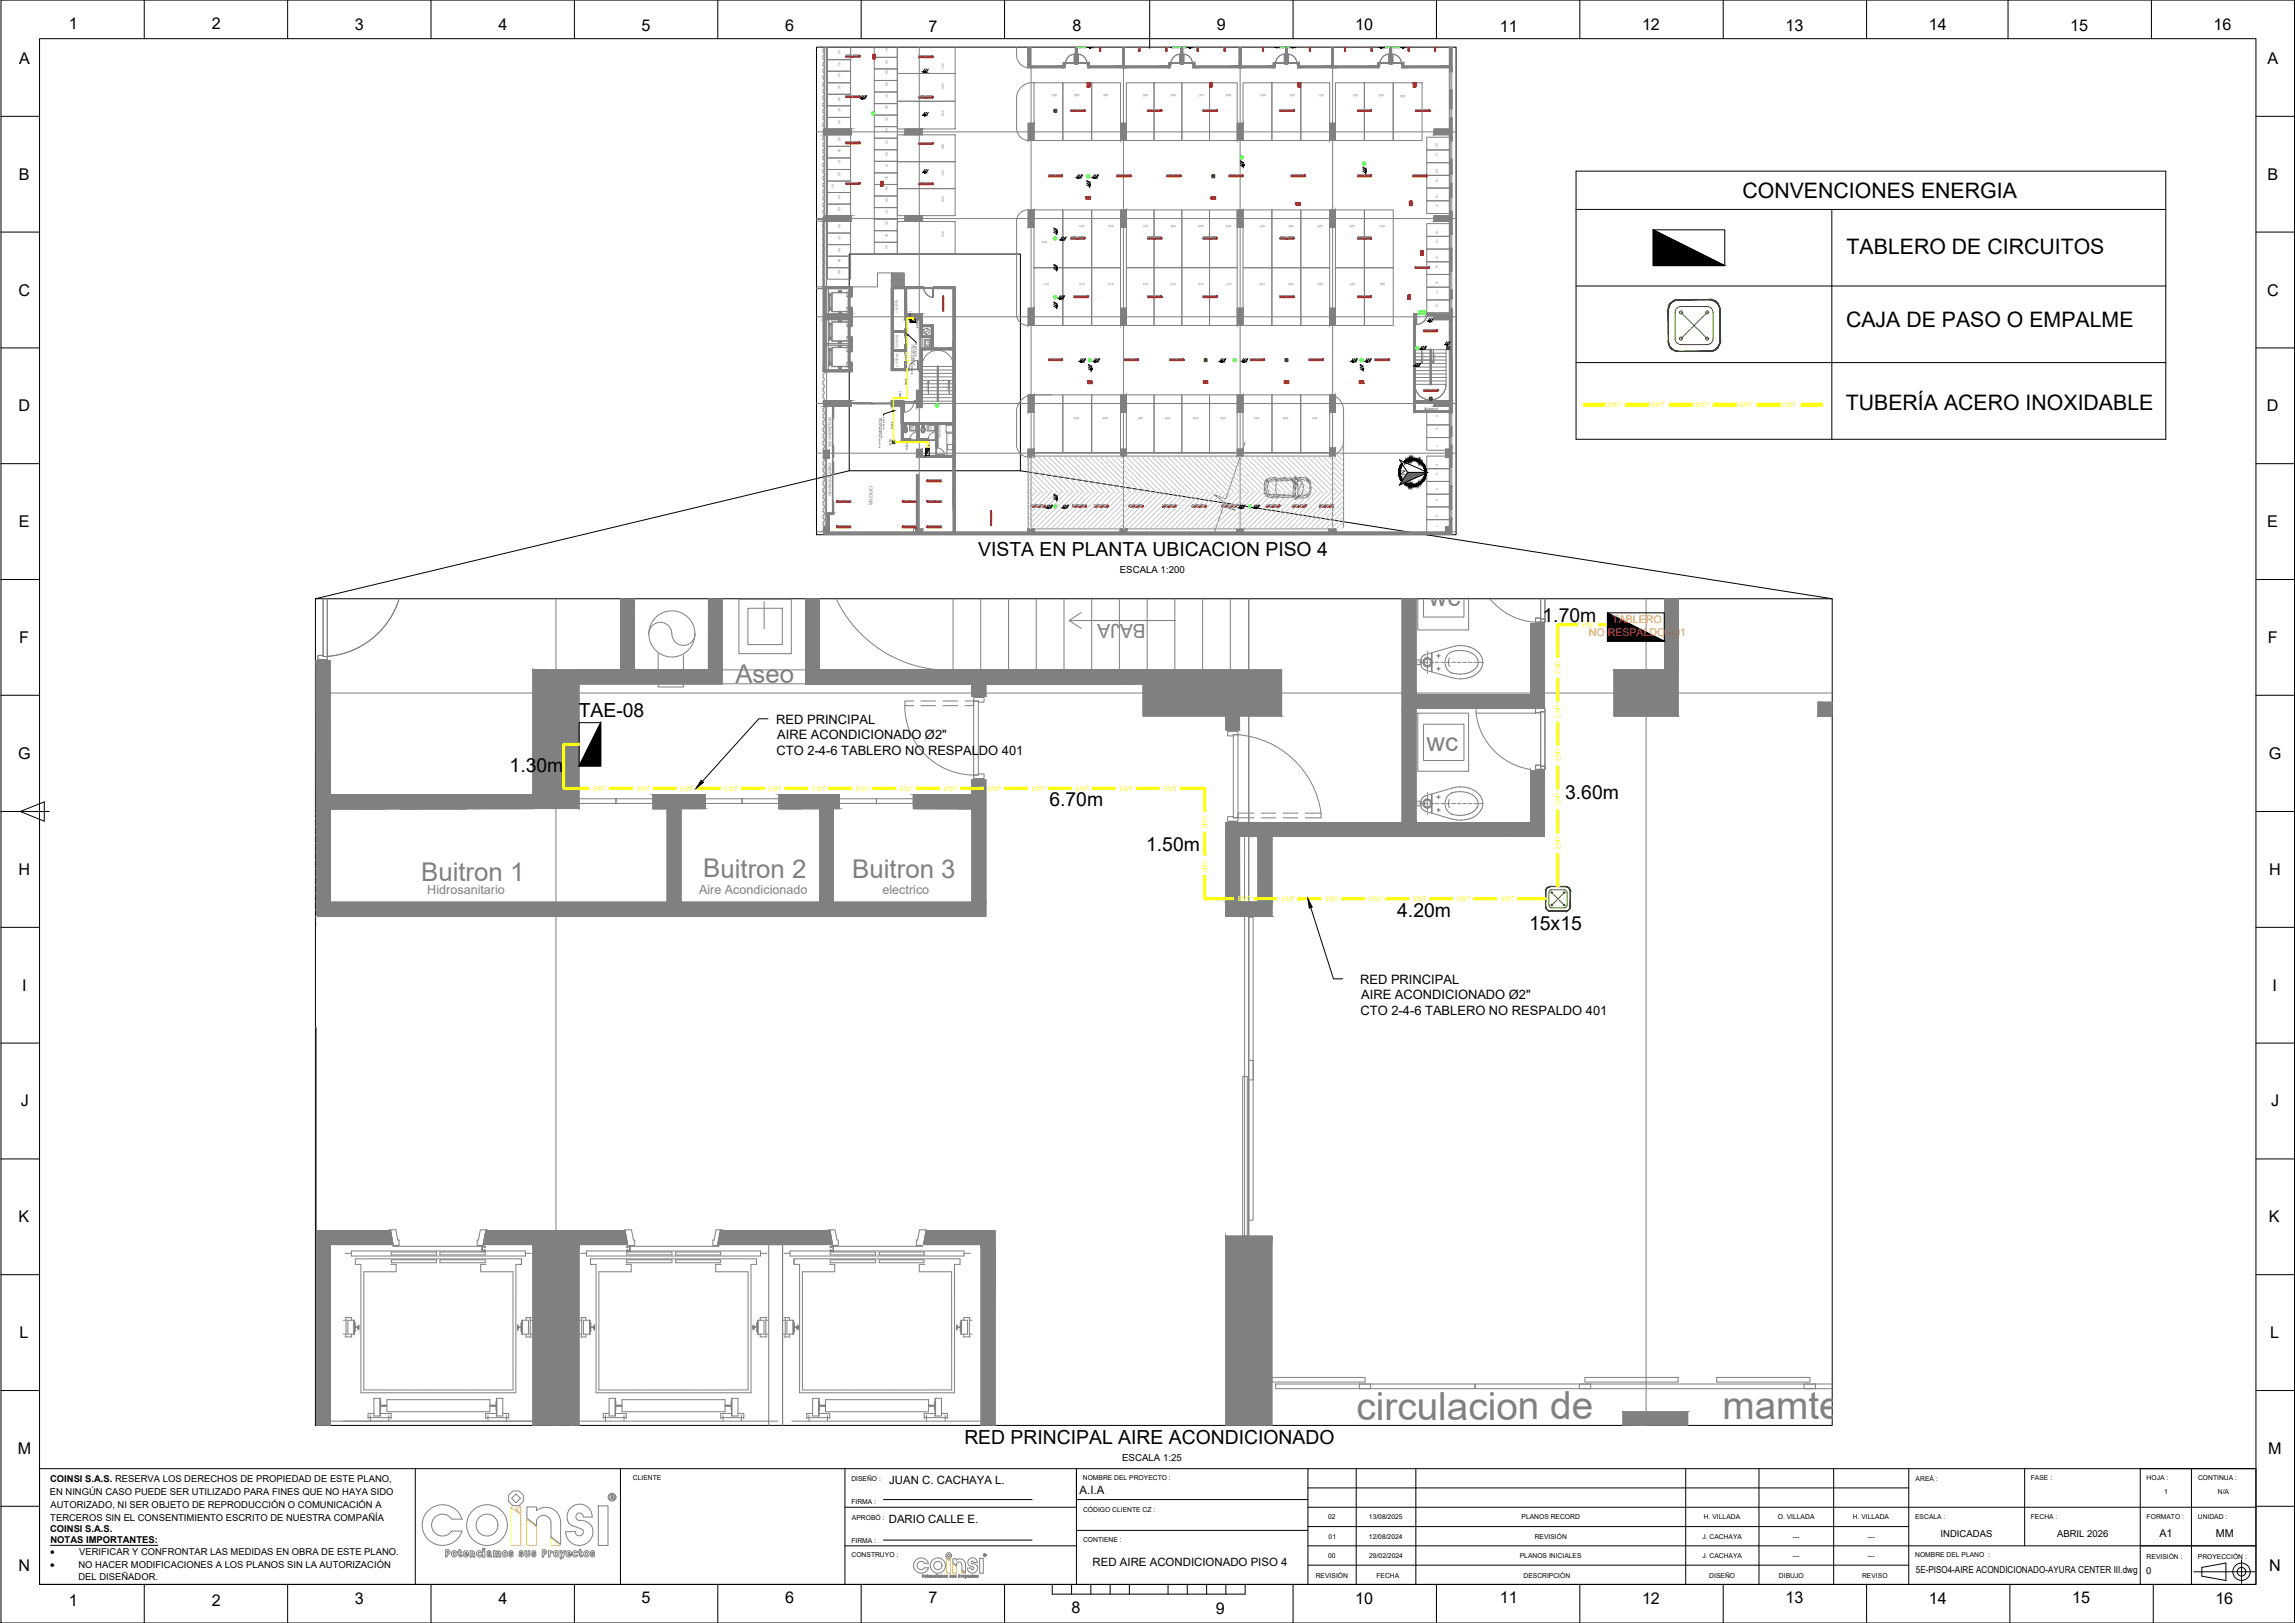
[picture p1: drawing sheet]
<svg xmlns="http://www.w3.org/2000/svg" width="1000mm" height="707mm" viewBox="0 0 1000 707" stroke-linecap="round" stroke-linejoin="round" font-family="sans-serif">
<defs><g id="words">
<g font-size="16.9" fill="#808080">
<text x="591.1" y="618.4">circulacion de</text>
<text x="750.6" y="618.2">mamtenimiento</text>
</g>
<g font-size="11.3" fill="#808080">
<text x="622.7" y="264">wc</text>
<text x="320.5" y="297.5">Aseo</text>
<text x="621.7" y="327.1">wc</text>
<text x="183.5" y="383.7">Buitron 1</text>
<text x="306.5" y="382.2">Buitron 2</text>
<text x="371.4" y="382.3">Buitron 3</text>
</g>
<g font-size="9.3">
<text x="759.3" y="86.2">CONVENCIONES ENERGIA</text>
<text x="804.7" y="110.7">TABLERO DE CIRCUITOS</text>
<text x="804.5" y="142.6">CAJA DE PASO O EMPALME</text>
<text x="804.4" y="178.6">TUBERÍA ACERO INOXIDABLE</text>
</g>
<g font-size="8.4">
<text x="426.3" y="242.4">VISTA EN PLANTA UBICACION PISO 4</text>
<text x="672.2" y="271">1.70m</text>
<text x="252.2" y="312.2">TAE-08</text>
<text x="222.1" y="336.5">1.30m</text>
<text x="682.1" y="347.9">3.60m</text>
<text x="457.3" y="351.2">6.70m</text>
<text x="499.4" y="370.5">1.50m</text>
<text x="608.9" y="399.5">4.20m</text>
<text x="666.4" y="405.2">15x15</text>
<text x="420.2" y="629.1">RED PRINCIPAL AIRE ACONDICIONADO</text>
</g>
<text font-size="8.4" fill="#808080" x="499.2" y="271.9" transform="rotate(180 499.2 271.9)">BAJA</text>
<g font-size="7">
<text x="29.9" y="12.7">1</text>
<text x="92.2" y="12.7">2</text>
<text x="154.6" y="13.2">3</text>
<text x="217.3" y="13.2">4</text>
<text x="279.6" y="13.7">5</text>
<text x="342.1" y="13.7">6</text>
<text x="404.6" y="13.8">7</text>
<text x="467.4" y="13.7">8</text>
<text x="530.3" y="13.2">9</text>
<text x="590.6" y="13.2">10</text>
<text x="653.5" y="13.8">11</text>
<text x="715.6" y="13.2">12</text>
<text x="778" y="13.7">13</text>
<text x="840.5" y="13.2">14</text>
<text x="902.1" y="13.7">15</text>
<text x="964.6" y="13.2">16</text>
<text x="8.3" y="27.9">A</text>
<text x="988.1" y="27.9">A</text>
<text x="8.3" y="78.3">B</text>
<text x="988.1" y="78.3">B</text>
<text x="8.1" y="128.7">C</text>
<text x="987.9" y="128.7">C</text>
<text x="8" y="179.2">D</text>
<text x="987.9" y="179.2">D</text>
<text x="8.2" y="229.6">E</text>
<text x="988.1" y="229.6">E</text>
<text x="8.4" y="280">F</text>
<text x="988.2" y="280">F</text>
<text x="8" y="330.7">G</text>
<text x="988.7" y="330.7">G</text>
<text x="8.1" y="381.1">H</text>
<text x="988.8" y="381.1">H</text>
<text x="9.7" y="431.6">I</text>
<text x="990.4" y="431.6">I</text>
<text x="9.1" y="482">J</text>
<text x="989.8" y="482">J</text>
<text x="8" y="532.5">K</text>
<text x="988.8" y="532.5">K</text>
<text x="8.6" y="582.9">L</text>
<text x="989.3" y="582.9">L</text>
<text x="7.7" y="633.3">M</text>
<text x="988.4" y="633.3">M</text>
<text x="8.1" y="684.2">N</text>
<text x="988.8" y="684.2">N</text>
<text x="29.9" y="699.4">1</text>
<text x="92.2" y="699.4">2</text>
<text x="154.6" y="698.8">3</text>
<text x="217.3" y="698.9">4</text>
<text x="279.6" y="698.2">5</text>
<text x="342.1" y="698.2">6</text>
<text x="404.6" y="698.3">7</text>
<text x="590.6" y="698.8">10</text>
<text x="653.5" y="698.3">11</text>
<text x="715.6" y="698.9">12</text>
<text x="778" y="698.2">13</text>
<text x="840.5" y="698.9">14</text>
<text x="903" y="698.2">15</text>
<text x="965.4" y="698.8">16</text>
<text x="467" y="702.5">8</text>
<text x="529.9" y="703">9</text>
</g>
<g font-size="5.6">
<text x="338.3" y="315.2">RED PRINCIPAL</text>
<text x="338.7" y="322">AIRE ACONDICIONADO Ø2&quot;</text>
<text x="338.5" y="328.8">CTO 2-4-6 TABLERO NO RESPALDO 401</text>
<text x="592.8" y="428.4">RED PRINCIPAL</text>
<text x="593.2" y="435.3">AIRE ACONDICIONADO Ø2&quot;</text>
<text x="592.9" y="442">CTO 2-4-6 TABLERO NO RESPALDO 401</text>
</g>
<g font-size="5.5" fill="#808080">
<text x="186.2" y="389.5">Hidrosanitario</text>
<text x="304.6" y="389.5">Aire Acondicionado</text>
<text x="384.6" y="389.6">electrico</text>
</g>
<g font-size="5">
<text x="387.5" y="646.5">JUAN C. CACHAYA L.</text>
<text x="470.5" y="650.9">A.I.A</text>
<text x="387.3" y="663.5">DARIO CALLE E.</text>
<text x="476.1" y="682.2">RED AIRE ACONDICIONADO PISO 4</text>
</g>
<g font-size="4.7">
<text x="941" y="669.4">A1</text>
<text x="965.7" y="669.4">MM</text>
</g>
<g font-size="4.6" fill="#db9224">
<text x="702.6" y="271.5">TABLERO</text>
<text x="692.4" y="277.1">NO RESPALDO 401</text>
</g>
<g font-size="4.3">
<text x="21.8" y="677.2">·</text>
<text x="21.8" y="682.9">·</text>
</g>
<g font-size="4.2">
<text x="488" y="249.5">ESCALA 1:200</text>
<text x="489" y="636.2">ESCALA 1:25</text>
<text x="845.7" y="669.4">INDICADAS</text>
<text x="896.4" y="669.4">ABRIL 2026</text>
<text x="834.9" y="685.2">5E-PISO4-AIRE ACONDICIONADO-AYURA CENTER III.dwg</text>
<text x="935.3" y="685.4">0</text>
</g>
<g font-size="4.1">
<text x="21.8" y="645.4">COINSI S.A.S. RESERVA LOS DERECHOS DE PROPIEDAD DE ESTE PLANO,</text>
<text x="21.7" y="651.1">EN NINGÚN CASO PUEDE SER UTILIZADO PARA FINES QUE NO HAYA SIDO</text>
<text x="22" y="656.7">AUTORIZADO, NI SER OBJETO DE REPRODUCCIÓN O COMUNICACIÓN A</text>
<text x="21.9" y="662.4">TERCEROS SIN EL CONSENTIMIENTO ESCRITO DE NUESTRA COMPAÑÍA</text>
<text x="21.8" y="667.3">COINSI S.A.S.</text>
<text x="22" y="672.3">NOTAS IMPORTANTES:</text>
<text x="34.5" y="677.2">VERIFICAR Y CONFRONTAR LAS MEDIDAS EN OBRA DE ESTE PLANO.</text>
<text x="34.2" y="682.9">NO HACER MODIFICACIONES A LOS PLANOS SIN LA AUTORIZACIÓN</text>
<text x="34.2" y="688.4">DEL DISEÑADOR.</text>
</g>
<text font-size="3" x="610.4" y="204.6" transform="rotate(90 610.4 204.6)">N</text>
<g font-size="2.9">
<text x="275.8" y="644.8">CLIENTE</text>
<text x="371" y="645.2">DISEÑO :</text>
<text x="471.9" y="644.8">NOMBRE DEL PROYECTO :</text>
<text x="834.8" y="645.3">AREÁ :</text>
<text x="885" y="644.8">FASE :</text>
<text x="935.5" y="644.8">HOJA :</text>
<text x="957.9" y="644.8">CONTINUA :</text>
<text x="943.1" y="651">1</text>
<text x="966.5" y="651">N/A</text>
<text x="371" y="655.1">FIRMA :</text>
<text x="472" y="658.7">CÓDIGO CLIENTE CZ :</text>
<text x="371.3" y="662.1">APROBÓ :</text>
<text x="578.8" y="661.8">02</text>
<text x="596.6" y="661.8">13/08/2025</text>
<text x="663.1" y="661.8">PLANOS RECORD</text>
<text x="742.5" y="661.8">H. VILLADA</text>
<text x="774.7" y="661.8">O. VILLADA</text>
<text x="807.4" y="661.8">H. VILLADA</text>
<text x="834.6" y="661.6">ESCALA :</text>
<text x="885" y="661.6">FECHA :</text>
<text x="935.5" y="661.6">FORMATO :</text>
<text x="957.8" y="661.6">UNIDAD :</text>
<text x="371" y="671.9">FIRMA :</text>
<text x="472" y="671.7">CONTIENE :</text>
<text x="579" y="670.2">01</text>
<text x="596.6" y="670.2">12/08/2024</text>
<text x="668.8" y="670.5">REVISIÓN</text>
<text x="741.9" y="670.2">J. CACHAYA</text>
<text x="781.3" y="670.2">---</text>
<text x="814" y="670.2">---</text>
<text x="371.1" y="678.4">CONSTRUYO :</text>
<text x="578.8" y="678.6">00</text>
<text x="596.7" y="678.6">29/02/2024</text>
<text x="662.3" y="678.6">PLANOS INICIALES</text>
<text x="741.9" y="678.6">J. CACHAYA</text>
<text x="781.3" y="678.6">---</text>
<text x="814" y="678.6">---</text>
<text x="834.6" y="678.4">NOMBRE DEL PLANO :</text>
<text x="935.5" y="678.9">REVISIÓN :</text>
<text x="957.8" y="678.9">PROYECCIÓN :</text>
<text x="573.4" y="687.3">REVISIÓN</text>
<text x="599.8" y="687.3">FECHA</text>
<text x="663.9" y="687.3">DESCRIPCIÓN</text>
<text x="744.9" y="687.2">DISEÑO</text>
<text x="775.3" y="687.2">DIBUJO</text>
<text x="811.5" y="687.3">REVISO</text>
</g>
<g font-size="2.8" fill="#ff0">
<text x="394.4" y="153.4" transform="rotate(90 394.4 153.4)">EMT</text>
<text x="700.4" y="177.2">EMT</text>
<text x="719.6" y="177.2">EMT</text>
<text x="738.7" y="177.2">EMT</text>
<text x="757.9" y="177.2">EMT</text>
<text x="776.9" y="177.2">EMT</text>
<text x="689.7" y="273.2">EMT</text>
<text x="679.8" y="293.4" transform="rotate(-90 679.8 293.4)">EMT</text>
<text x="679.8" y="312.5" transform="rotate(-90 679.8 312.5)">EMT</text>
<text x="679.8" y="331.7" transform="rotate(-90 679.8 331.7)">EMT</text>
<text x="258.5" y="344.3">EMT</text>
<text x="277.6" y="344.3">EMT</text>
<text x="296.8" y="344.3">EMT</text>
<text x="315.9" y="344.3">EMT</text>
<text x="335" y="344.3">EMT</text>
<text x="354.2" y="344.3">EMT</text>
<text x="373.3" y="344.3">EMT</text>
<text x="392.4" y="344.3">EMT</text>
<text x="411.5" y="344.3">EMT</text>
<text x="430.7" y="344.3">EMT</text>
<text x="449.8" y="344.3">EMT</text>
<text x="468.9" y="344.3">EMT</text>
<text x="488.1" y="344.3">EMT</text>
<text x="507.2" y="344.3">EMT</text>
<text x="679.8" y="350.8" transform="rotate(-90 679.8 350.8)">EMT</text>
<text x="524" y="355.3" transform="rotate(90 524 355.3)">EMT</text>
<text x="679.8" y="369.9" transform="rotate(-90 679.8 369.9)">EMT</text>
<text x="524" y="374.5" transform="rotate(90 524 374.5)">EMT</text>
<text x="539.4" y="392.5">EMT</text>
<text x="558.5" y="392.5">EMT</text>
<text x="577.7" y="392.5">EMT</text>
<text x="596.8" y="392.5">EMT</text>
<text x="615.9" y="392.5">EMT</text>
<text x="635" y="392.5">EMT</text>
<text x="654.2" y="392.5">EMT</text>
</g>
<g font-size="2.1" fill="#808080">
<text x="361.1" y="181.6" transform="rotate(90 361.1 181.6)">circulacion de</text>
<text x="361.1" y="201.5" transform="rotate(90 361.1 201.5)">mamtenimiento</text>
<text x="378.8" y="211.7" transform="rotate(90 378.8 211.7)">OFICINA</text>
</g>
<g font-size="1.4" fill="#808080">
<text x="365.3" y="21.8" transform="rotate(90 365.3 21.8)">42</text>
<text x="385.9" y="21" transform="rotate(90 385.9 21)">41</text>
<text x="365.3" y="27.1" transform="rotate(90 365.3 27.1)">43</text>
<text x="385.9" y="26" transform="rotate(90 385.9 26)">40</text>
<text x="410.4" y="27.5" transform="rotate(90 410.4 27.5)">441</text>
<text x="365.3" y="31.9" transform="rotate(90 365.3 31.9)">44</text>
<text x="385.9" y="30.6" transform="rotate(90 385.9 30.6)">39</text>
<text x="385.9" y="35.7" transform="rotate(90 385.9 35.7)">38</text>
<text x="365.3" y="37" transform="rotate(90 365.3 37)">45</text>
<text x="385.9" y="40.9" transform="rotate(90 385.9 40.9)">37</text>
<text x="410.4" y="36.2" transform="rotate(90 410.4 36.2)">440</text>
<text x="460.8" y="40.9" transform="rotate(180 460.8 40.9)">442</text>
<text x="470.5" y="40.9" transform="rotate(180 470.5 40.9)">443</text>
<text x="483.1" y="40.9" transform="rotate(180 483.1 40.9)">444</text>
<text x="500.4" y="40.9" transform="rotate(180 500.4 40.9)">445</text>
<text x="512.5" y="40.9" transform="rotate(180 512.5 40.9)">446</text>
<text x="524.6" y="40.9" transform="rotate(180 524.6 40.9)">447</text>
<text x="536.7" y="40.9" transform="rotate(180 536.7 40.9)">448</text>
<text x="551.8" y="40.9" transform="rotate(180 551.8 40.9)">449</text>
<text x="564.3" y="40.9" transform="rotate(180 564.3 40.9)">450</text>
<text x="576.9" y="40.9" transform="rotate(180 576.9 40.9)">451</text>
<text x="592" y="40.9" transform="rotate(180 592 40.9)">452</text>
<text x="603.2" y="40.9" transform="rotate(180 603.2 40.9)">453</text>
<text x="612.5" y="41.5" transform="rotate(180 612.5 41.5)">454</text>
<text x="365.3" y="42.2" transform="rotate(90 365.3 42.2)">46</text>
<text x="365.3" y="47.2" transform="rotate(90 365.3 47.2)">47</text>
<text x="385.9" y="45.9" transform="rotate(90 385.9 45.9)">36</text>
<text x="410.4" y="47.9" transform="rotate(90 410.4 47.9)">439</text>
<text x="365.3" y="52.4" transform="rotate(90 365.3 52.4)">48</text>
<text x="385.9" y="51.2" transform="rotate(90 385.9 51.2)">35</text>
<text x="365.3" y="59.7" transform="rotate(90 365.3 59.7)">49</text>
<text x="385.9" y="56" transform="rotate(90 385.9 56)">34</text>
<text x="365.3" y="64.7" transform="rotate(90 365.3 64.7)">50</text>
<text x="385.9" y="61" transform="rotate(90 385.9 61)">33</text>
<text x="410.4" y="62.5" transform="rotate(90 410.4 62.5)">438</text>
<text x="625.6" y="62.4" transform="rotate(90 625.6 62.4)">22</text>
<text x="365.3" y="69.8" transform="rotate(90 365.3 69.8)">51</text>
<text x="385.9" y="66.2" transform="rotate(90 385.9 66.2)">32</text>
<text x="385.9" y="71.2" transform="rotate(90 385.9 71.2)">31</text>
<text x="625.6" y="66.7" transform="rotate(90 625.6 66.7)">21</text>
<text x="365.3" y="74.9" transform="rotate(90 365.3 74.9)">52</text>
<text x="385.9" y="76.5" transform="rotate(90 385.9 76.5)">30</text>
<text x="410.4" y="74.2" transform="rotate(90 410.4 74.2)">437</text>
<text x="625.6" y="73.5" transform="rotate(90 625.6 73.5)">20</text>
<text x="625.6" y="77.6" transform="rotate(90 625.6 77.6)">19</text>
<text x="362.5" y="80.1" transform="rotate(90 362.5 80.1)">53</text>
<text x="385.9" y="81.2" transform="rotate(90 385.9 81.2)">29</text>
<text x="365.3" y="85.1" transform="rotate(90 365.3 85.1)">54</text>
<text x="385.9" y="86.3" transform="rotate(90 385.9 86.3)">28</text>
<text x="410.4" y="85.3" transform="rotate(90 410.4 85.3)">436</text>
<text x="625.6" y="84.6" transform="rotate(90 625.6 84.6)">18</text>
<text x="625.6" y="88.7" transform="rotate(90 625.6 88.7)">17</text>
<text x="365.3" y="90.3" transform="rotate(90 365.3 90.3)">55</text>
<text x="385.9" y="91.5" transform="rotate(90 385.9 91.5)">27</text>
<text x="365.3" y="97.6" transform="rotate(90 365.3 97.6)">56</text>
<text x="385.9" y="96.5" transform="rotate(90 385.9 96.5)">26</text>
<text x="385.9" y="101.7" transform="rotate(90 385.9 101.7)">25</text>
<text x="410.4" y="100.8" transform="rotate(90 410.4 100.8)">435</text>
<text x="472.8" y="98.1" transform="rotate(180 472.8 98.1)">433</text>
<text x="485.4" y="98.1" transform="rotate(180 485.4 98.1)">432</text>
<text x="500.5" y="98.1" transform="rotate(180 500.5 98.1)">431</text>
<text x="512.5" y="98.1" transform="rotate(180 512.5 98.1)">430</text>
<text x="524.6" y="98.1" transform="rotate(180 524.6 98.1)">429</text>
<text x="536.7" y="98.1" transform="rotate(180 536.7 98.1)">428</text>
<text x="551.3" y="98.1" transform="rotate(180 551.3 98.1)">427</text>
<text x="563.9" y="98.1" transform="rotate(180 563.9 98.1)">426</text>
<text x="576.5" y="98.1" transform="rotate(180 576.5 98.1)">425</text>
<text x="590.5" y="98.1" transform="rotate(180 590.5 98.1)">424</text>
<text x="603.6" y="98.1" transform="rotate(180 603.6 98.1)">423</text>
<text x="625.6" y="100.1" transform="rotate(90 625.6 100.1)">16</text>
<text x="365.3" y="102.7" transform="rotate(90 365.3 102.7)">57</text>
<text x="365.3" y="107.9" transform="rotate(90 365.3 107.9)">58</text>
<text x="385.9" y="106.8" transform="rotate(90 385.9 106.8)">24</text>
<text x="456.5" y="105.2" transform="rotate(180 456.5 105.2)">434</text>
<text x="625.6" y="104.2" transform="rotate(90 625.6 104.2)">15</text>
<text x="365.3" y="112.6" transform="rotate(90 365.3 112.6)">59</text>
<text x="625.6" y="111.1" transform="rotate(90 625.6 111.1)">14</text>
<text x="365.3" y="117.5" transform="rotate(90 365.3 117.5)">60</text>
<text x="625.6" y="115.3" transform="rotate(90 625.6 115.3)">13</text>
<text x="457.2" y="123.4" transform="rotate(180 457.2 123.4)">411</text>
<text x="472.8" y="123.4" transform="rotate(180 472.8 123.4)">412</text>
<text x="485.4" y="123.4" transform="rotate(180 485.4 123.4)">413</text>
<text x="500.5" y="123.4" transform="rotate(180 500.5 123.4)">414</text>
<text x="512.5" y="123.4" transform="rotate(180 512.5 123.4)">415</text>
<text x="524.6" y="123.4" transform="rotate(180 524.6 123.4)">416</text>
<text x="536.7" y="123.4" transform="rotate(180 536.7 123.4)">417</text>
<text x="551.3" y="123.4" transform="rotate(180 551.3 123.4)">418</text>
<text x="563.9" y="123.4" transform="rotate(180 563.9 123.4)">419</text>
<text x="576.5" y="123.4" transform="rotate(180 576.5 123.4)">420</text>
<text x="590.5" y="123.4" transform="rotate(180 590.5 123.4)">421</text>
<text x="603.7" y="123.4" transform="rotate(180 603.7 123.4)">422</text>
<text x="625.6" y="122.2" transform="rotate(90 625.6 122.2)">12</text>
<text x="390.4" y="130.6" transform="rotate(90 390.4 130.6)">Buitron 1</text>
<text x="625.6" y="131.9" transform="rotate(90 625.6 131.9)">10</text>
<text x="390.6" y="146" transform="rotate(90 390.6 146)">Buitron 2</text>
<text x="401.2" y="147.8" transform="rotate(90 401.2 147.8)">Aseo</text>
<text x="390.6" y="154.1" transform="rotate(90 390.6 154.1)">Buitron 3</text>
<text x="620.8" y="178.4">Buitron H</text>
<text x="397.5" y="185.4" transform="rotate(90 397.5 185.4)">wc</text>
<text x="405.3" y="185.6" transform="rotate(90 405.3 185.6)">wc</text>
<text x="409.2" y="185" transform="rotate(90 409.2 185)">Cocineta</text>
<text x="470.4" y="181.7" transform="rotate(180 470.4 181.7)">409</text>
<text x="482.9" y="181.7" transform="rotate(180 482.9 181.7)">408</text>
<text x="498.1" y="181.7" transform="rotate(180 498.1 181.7)">407</text>
<text x="510.1" y="181.7" transform="rotate(180 510.1 181.7)">406</text>
<text x="522.2" y="181.7" transform="rotate(180 522.2 181.7)">405</text>
<text x="534.3" y="181.7" transform="rotate(180 534.3 181.7)">404</text>
<text x="548.9" y="181.7" transform="rotate(180 548.9 181.7)">403</text>
<text x="561.5" y="181.7" transform="rotate(180 561.5 181.7)">402</text>
<text x="574" y="181.7" transform="rotate(180 574 181.7)">401</text>
<text x="625.6" y="180.8" transform="rotate(90 625.6 180.8)">9</text>
<text x="625.6" y="186.4" transform="rotate(90 625.6 186.4)">8</text>
<text x="625.6" y="194" transform="rotate(90 625.6 194)">7</text>
<text x="625.6" y="202.1" transform="rotate(90 625.6 202.1)">6</text>
<text x="625.6" y="206.1" transform="rotate(90 625.6 206.1)">5</text>
<text x="625.6" y="212.4" transform="rotate(90 625.6 212.4)">4</text>
<text x="625.6" y="217.2" transform="rotate(90 625.6 217.2)">3</text>
<text x="625.6" y="224.2" transform="rotate(90 625.6 224.2)">2</text>
</g>
<g font-size="1.1">
<text x="396.3" y="135.5" transform="rotate(90 396.3 135.5)">1.30m</text>
<text x="399.3" y="139.2" transform="rotate(90 399.3 139.2)">TAE-08</text>
<text x="394.5" y="164.9" transform="rotate(90 394.5 164.9)">6.70m</text>
<text x="392" y="170.2" transform="rotate(90 392 170.2)">1.50m</text>
<text x="388.4" y="183.9" transform="rotate(90 388.4 183.9)">4.20m</text>
<text x="387.7" y="191.1" transform="rotate(90 387.7 191.1)">15x15</text>
<text x="404.5" y="191.8" transform="rotate(90 404.5 191.8)">1.70m</text>
<text x="394.8" y="193" transform="rotate(90 394.8 193)">3.60m</text>
</g>
<g font-size="1.1" fill="#808080">
<text x="619.8" y="154" transform="rotate(90 619.8 154)">BAJA</text>
<text x="624.8" y="154" transform="rotate(90 624.8 154)">SUBE</text>
<text x="404.4" y="170.1" transform="rotate(-90 404.4 170.1)">BAJA</text>
<text x="413.4" y="170.1" transform="rotate(-90 413.4 170.1)">SUBE</text>
</g>
<text font-size=".8" fill="#0f0" x="620.9" y="135.8" transform="rotate(180 620.9 135.8)">SALIDA</text>
<g font-size=".7" fill="#808080">
<text x="389.7" y="131" transform="rotate(90 389.7 131)">Hidrosanitario</text>
<text x="389.7" y="145.8" transform="rotate(90 389.7 145.8)">Aire Acondicionado</text>
<text x="389.6" y="155.8" transform="rotate(90 389.6 155.8)">electrico</text>
</g>
<g font-size=".7">
<text x="397.3" y="150" transform="rotate(90 397.3 150)">CTO 2-4-6 TABLERO NO RESPALDO 401</text>
<text x="398.1" y="150.1" transform="rotate(90 398.1 150.1)">AIRE ACONDICIONADO Ø2&quot;</text>
<text x="398.9" y="150" transform="rotate(90 398.9 150)">RED PRINCIPAL</text>
<text x="383.1" y="181.9" transform="rotate(90 383.1 181.9)">CTO 2-4-6 TABLERO NO RESPALDO 401</text>
<text x="383.9" y="181.9" transform="rotate(90 383.9 181.9)">AIRE ACONDICIONADO Ø2&quot;</text>
<text x="384.8" y="181.8" transform="rotate(90 384.8 181.8)">RED PRINCIPAL</text>
</g>
<g font-size=".6" fill="#db9224">
<text x="403.7" y="194.3" transform="rotate(90 403.7 194.3)">NO RESPALDO 401</text>
<text x="404.4" y="195.6" transform="rotate(90 404.4 195.6)">TABLERO</text>
</g>
</g></defs>
<!-- layer: -CN-GYD-CAJETIN-A0 -->
<g fill="none" stroke="#000" stroke-width=".44">
<path d="M.4 0h999.5v707h-999.5zM17.2 16.8h965.9v673.4h-965.9zM62.9 0v16.8M125.3 0v16.8M187.8 0v16.8M250.3 0v16.8M312.8 0v16.8M375.3 0v16.8M437.8 0v16.8M501 0v21M563.5 0v16.8M626 0v16.8"/>
<path d="M688.5 0v16.8M751 0v16.8M813.4 0v16.8M875.1 0v16.8M937.6 0v16.8M.4 50.7h16.8M983.1 50.7h16.8M.4 101.1h16.8M983.1 101.1h16.8M.4 151.6h16.8M983.1 151.6h16.8M.4 202h16.8"/>
<path d="M983.1 202h16.8M.4 252.4h16.8M983.1 252.4h16.8M.4 302.9h16.8M983.1 302.9h16.8M.4 353.5h21M8.8 353.5l10.5-4.2v8.4zM983.1 353.5h16.8M.4 403.9h16.8M983.1 403.9h16.8M.4 454.4h16.8M983.1 454.4h16.8"/>
<path d="M.4 504.8h16.8M983.1 504.8h16.8M.4 555.2h16.8M983.1 555.2h16.8M.4 605.7h16.8M983.1 605.7h16.8M17.2 639.7h965.9v50.5h-965.9zM181 639.7v50.5M270.4 639.7v50.5M368.2 639.7v50.5M469.1 639.7v50.5M570 639.7v50.5"/>
<path d="M591 639.7v50.5M617 639.7v50.5M734.6 639.7v50.5M766.5 639.7v50.5M799.1 639.7v50.5M831.8 639.7v50.5M882.3 639.7v33.7M955 639.7v50.5M983.1 639.7h-50.4v50.5M.4 656.1h16.8M368.2 656.5h100.9M385 653.2h64.7"/>
<path d="M469.1 653.2h100.9M570 656.5h413.1M570 648.1h261.8M983.1 656.1h16.8M22 673.1h46.8M368.2 673.4h100.9M385 670.9h64.7M469.1 666.6h100.9M570 673.4h413.1M570 665h261.8M976.8 679.5v10.2M62.9 690.2v16.8"/>
<path d="M125.3 690.2v16.8M187.8 690.2v16.8M250.3 690.2v16.8M312.8 690.2v16.8M375.3 690.2v16.8M437.8 690.2v16.8M458.6 690.2v4.2h84v-4.2M467 690.2v4.2M475.4 690.2v4.2M483.8 690.2v4.2M492.2 690.2v4.2M509 690.2v4.2"/>
<path d="M517.4 690.2v4.2M525.8 690.2v4.2M534.2 690.2v4.2M563.5 690.2v16.8M570 681.8h261.8M626 690.2v16.8M688.5 690.2v16.8M751 690.2v16.8M813.4 690.2v16.8M875.9 690.2v16.8M938.4 690.2v16.8M956 684.7h26.6"/>
<path d="M959.5 682.8l10.5-2v7.7l-10.5-1.9z"/>
<circle cx="976.8" cy="684.6" r="3.8"/>
<circle cx="976.8" cy="684.6" r="1.88"/>
</g>
<!-- layer: -CN-GYD-LOGO COINSI -->
<g fill="none" stroke="#808080" stroke-width=".44">
<path d="M222.9 652.7l2-2 1.9 2-1.9 1.9zM260.7 656h4.3v17.2h-4.3zM266.3 651.5l.9 .1-.3 .6 .6 .6-.9-.6v.6h-.3zM266.9 652l.1-.3h-.4v.3h.3M194.8 675.8l.6 .1-.1 .5h-.5zM195.1 677.1a1.05 1.05 0 0 0 1-1.2 1.05 1.05 0 0 0-1.3-.9h-.6v3.3h.6v-1.1h.3M196.8 666.9a4.8 4.8 0 0 1-7.1 .9 4.8 4.8 0 0 1 .1-7.2 4.8 4.8 0 0 1 7.1 1.1h4.4a8.9 8.9 0 0 0-13.6-4.6 8.9 8.9 0 0 0 0 14.4 8.9 8.9 0 0 0 13.6-4.6h-4.4M200 677.5v-1.1h-.5v-.7h.5v-.8h.6v.8h.5v.7h-.5v1.1M201.5 677.4a.74 .74 0 0 1-.8 .8 .74 .74 0 0 1-.7-.7M201.5 677.5h-1M202.1 675.9a1.12 1.12 0 0 1 1.5-.3 1.12 1.12 0 0 1 .4 1.5h-1.5l.4 .4 1.2-.1a1.28 1.28 0 0 1-1.9 .6 1.28 1.28 0 0 1-.1-2.1zM202.6 676.4l.5-.2 .4 .3z"/>
<path d="M204 677.4h.1M205.6 676.6l.2-.2 .3 .2M206.1 675.6l.7 1M206.1 675.6l-1.2-.1v2.8h.8v-1.7M206.1 676.6v1.7h.8v-1.7M207.9 676a1.13 1.13 0 0 1 1.2-.6 1.13 1.13 0 0 1 .9 .9h-.2a.92 .92 0 0 0-1.4 .5 .6 .6 0 0 0 .3 .7 .6 .6 0 0 0 .7-.2h.6a1.29 1.29 0 0 1-1.9 .7 1.29 1.29 0 0 1-.2-2zM210.4 675.5h.9v2.8h-.9zM210.4 674.4h.9v.7h-.9zM213.4 676.6a.87 .87 0 0 0-1.2 .9 .87 .87 0 0 0 1.5 .4M213.4 676.6l-.3-.7-.9 .2a.85 .85 0 0 1 .9-.7 .85 .85 0 0 1 .8 .9l.3 1.9-.5-.2M215.7 676.6l.3-.2 .2 .2M216.2 675.6l-1.2-.1v2.8h.7v-1.7"/>
<path d="M216.2 676.6v1.7h.8v-1.7M217 676.6h.1M217 676.6l.2-.2 .2 .2M217.6 675.6l.6 .7M217.6 675.6l-1 .4-.4-.4M218.2 676.3v2h-.7v-1.7M222.9 677.2a.87 .87 0 0 1-1.1-.8 .87 .87 0 0 1 .8-1 .87 .87 0 0 1 1 .9l-1-.3-.1 .4a.91 .91 0 0 1 1.1 .7 .91 .91 0 0 1-.8 1.1 .91 .91 0 0 1-1-.9l1 .3 .1-.4M226.7 676.9l.6 .3M227.1 676.5a.88 .88 0 0 1 .8 1 .88 .88 0 0 1-.9 .8 .88 .88 0 0 1-.8-1l1 .3 .1-.4M227.1 676.6l-.3-.3 .2-.3 1 .3a.84 .84 0 0 0-1.2-.8 .84 .84 0 0 0-.2 1.4M229.5 677.2v-1.7h-.8v1.7a1.08 1.08 0 0 0 1.1 1 1.08 1.08 0 0 0 1.1-1v-1.7h-.7v1.7M229.5 677.1l.3 .4 .3-.4"/>
<path d="M230.9 677.3h.1M232.2 676.9l.7 .3M232.6 676.5a.88 .88 0 0 1 .9 1 .88 .88 0 0 1-1 .8 .88 .88 0 0 1-.8-1l1 .3 .2-.4M232.7 676.6l-.3-.3 .2-.3 .9 .3a.84 .84 0 0 0-1.2-.8 .84 .84 0 0 0-.1 1.4M233.8 664.5v.6M237.2 675.7l.4 .4-.4 .3M237.2 675a1.04 1.04 0 0 1 1.1 1.1 1.04 1.04 0 0 1-1.1 1M237.2 675h-.9v3.3h.7v-1.1h.2M237.2 675.7h-.2v.8h.2M240.5 675.6l.3 .5-1 .5M240.5 675.6l-1.5-.1v2.8h.8v-1.7M244.3 663.1a6.3 6.3 0 0 0-3.6-5.9 6.3 6.3 0 0 0-6.9 .9v-1.7h-4.2v4.9l4.2 3.2a3.4 3.4 0 0 1 2.6-4.4 3.3 3.3 0 0 1 3.7 3v6.3l4.2 3.2v-9.5"/>
<path d="M244.7 678.3h.1M244.7 678l-.6 .3v.7h.3M244.8 678l-.9-2.6h.7l.6 1.4 .5-1.3h.8l-1.1 2.9M245.4 678.4l-1 .6M247 675.9a1.12 1.12 0 0 1 1.4-.3 1.12 1.12 0 0 1 .5 1.5h-1.5l.4 .4 1.2-.1a1.28 1.28 0 0 1-1.9 .6 1.28 1.28 0 0 1-.1-2.1zM247.5 676.4l.5-.2 .3 .3zM247.8 663.3l1.8 1.4M249.7 664.7l3.1 1.1a1.65 1.65 0 0 1 1.2 2.3 1.65 1.65 0 0 1-2.6 .5l-.7-1.5M249.7 676a1.14 1.14 0 0 1 1.1-.5 1.14 1.14 0 0 1 1 .8h-.2a.85 .85 0 0 0-1-.1 .85 .85 0 0 0-.4 .9l.4 .4 1.2-.2a1.29 1.29 0 0 1-1.9 .7 1.29 1.29 0 0 1-.2-2zM254 677.5a.74 .74 0 0 1-.7 .7 .74 .74 0 0 1-.8-.7v-1.1h-.5v-.7h.5v-.8h.6v.8h.5v.7h-.5v1.2l.9-.1M254.2 660.8a1.69 1.69 0 0 0-2-1.7 1.69 1.69 0 0 0-1.3 2.3 1.69 1.69 0 0 0 2.5 .9 5.4 5.4 0 0 1 5 4.6 5.4 5.4 0 0 1-3.7 5.8 5.9 5.9 0 0 1-8.2-5.5l4.2-.1M254.2 660.8h3.9"/>
<path d="M258.1 660.8a5.5 5.5 0 0 0-6.8-5.4 5.5 5.5 0 0 0-3.5 7.9M258.5 677.2a.87 .87 0 0 1-1.1-.7 .87 .87 0 0 1 .7-1.1 .87 .87 0 0 1 1 .9l-.9-.3-.2 .4a.91 .91 0 0 1 1.1 .7 .91 .91 0 0 1-.8 1.1 .91 .91 0 0 1-1-.9l1 .3 .1-.4M412.8 677.6l.7-.7 .7 .7-.7 .7zM426.9 678.8h1.6v6.5h-1.6zM429 677.1l.4 .5h-.4zM429.2 677.3h.1M402.2 686.3l.1 .2M402.2 686.3h.1M402.3 686.2v.2M402.3 685.9l.4 .4-.4 .4M402.3 686h-.3v1.2l.3-.4M402.9 680.9a1.8 1.8 0 0 0-2.7-.3 1.8 1.8 0 0 0 0 2.7 1.8 1.8 0 0 0 2.7-.4"/>
<path d="M403 681h1.6M404.6 681a3.3 3.3 0 0 0-5.1-1.8 3.3 3.3 0 0 0 0 5.4 3.3 3.3 0 0 0 5.1-1.7h-1.6M404.7 686.9l-.5 .1-.1-1.1 .4 .3-.2 .7h.4M404.9 686.3a.38 .38 0 0 1 .6-.1 .38 .38 0 0 1 .1 .5l-.5 .1 .6 .1a.49 .49 0 0 1-.8 .2 .49 .49 0 0 1 0-.8zM405.1 686.5h.3zM405.6 686.9h.1M406.2 686.5h.2M406.4 686.2l.3 1h-.3v-.6M406.4 686.2l-.4-.1v1.1h.2v-.6M407.1 686.3l.6-.1 .2 .2h-.5l-.1 .3 .6 .1a.48 .48 0 0 1-.7 .3 .48 .48 0 0 1-.1-.8zM408 686.1h.3v1.1h-.3zM408 685.7h.3v.3h-.3z"/>
<path d="M408.7 686.3l.3-.2 .3 .3M408.7 686.4h.5M409.1 686.5l-.4 .3 .5 .3M409.2 686.4v.2M409.3 686.9v.2M409.4 686.4v.5M410 686.5l.2 .7h.3v-.6M410.5 686.6h.1M410.9 686.4l-1.2-.3v1.1h.3v-.6M411 686.4v.8h-.3l-.2-.7M412.6 686.5l.2 .1a.34 .34 0 0 1-.1 .5 .34 .34 0 0 1-.5-.3h.3M412.7 686.5l.3-.1-.4-.3-.2 .5 .3 .1"/>
<path d="M412.7 686.7l-.2 .1M414.3 686.5l.3 .2M414.3 686.5l.3-.1-.4-.3-.2 .5 .4 .1M414.6 686.7a.36 .36 0 0 1-.2 .4 .36 .36 0 0 1-.5-.3l.5-.1M415.7 686.8h.1M415.7 686.8v-.7h-.3l-.1 .8-.1-.8h-.3l.2 1 .6-.3M416.4 686.7l-.3-.3 .4-.3 .2 .3-.4 .1a.34 .34 0 0 1 .4 .4 .34 .34 0 0 1-.4 .3 .34 .34 0 0 1-.3-.4M416.5 686.7l-.4 .1M416.8 681.3a1.21 1.21 0 0 1 1.2-1 1.21 1.21 0 0 1 1.1 1.2M416.8 681.3v.7l-1.6-1.2v-1.8h1.6v.6a2.43 2.43 0 0 1 2.6-.3 2.43 2.43 0 0 1 1.4 2.2v3.6l-1.6-1.2v-2.4M416.8 682v.2M418.1 686.2v.3"/>
<path d="M418.1 685.9l.4 .4-.4 .4M418.1 686h-.4v1.2l.4-.4M418.8 686.1l.6 .2-.4 .2 .1 .7h-.3zM420.7 687.2v.3l.4-.3M420.9 687.2h.1M420.9 687.1l-.2 .1M420.9 687.1l-.3-1 .5 .5 .2-.5h.3l-.4 1.1M421.7 686.3a.39 .39 0 0 1 .6-.2 .39 .39 0 0 1 .1 .6h-.5l.6 .2a.5 .5 0 0 1-.7 .2 .5 .5 0 0 1-.1-.8zM421.9 686.5h.3zM422.7 686.3l.7-.1 .1 .2h-.4l-.1 .3 .5 .1a.49 .49 0 0 1-.7 .3 .49 .49 0 0 1-.1-.8zM423.8 681.2a.63 .63 0 0 1-.6-.7 .63 .63 0 0 1 .7-.6 .63 .63 0 0 1 .6 .7h1.4a2.03 2.03 0 0 0-2-2.1 2.03 2.03 0 0 0-2.1 2 2.03 2.03 0 0 0 2.2 2l.4 .2a.66 .66 0 0 1-.5 1 .66 .66 0 0 1-.8-.7h-1.5M423.8 681.2a2.1 2.1 0 0 1 1.8 3.2 2.1 2.1 0 0 1-3.7-.1l-.3-1.3"/>
<path d="M423.8 685.9l.4 .3-.2 .7h.4l-.3 .3-.5-.7zM426 686.7l-.4 .1M426.2 686.7l-.3-.6-.2 .5 .3 .1M426.3 686.7a.36 .36 0 0 1-.3 .4 .36 .36 0 0 1-.4-.3"/>
<circle cx="224.9" cy="652.7" r="3.5"/>
<circle cx="266.7" cy="652.2" r="1.71"/>
<circle cx="266.7" cy="652.2" r="1.25"/>
<circle cx="198" cy="676.8" r="1.31"/>
<circle cx="198.1" cy="676.8" r=".62"/>
<circle cx="212.2" cy="664.3" r="8.9"/>
<circle cx="212.2" cy="664.3" r="4.8"/>
<circle cx="213" cy="677.4" r=".36"/>
<circle cx="220.1" cy="676.8" r="1.31"/>
<circle cx="220.2" cy="676.8" r=".62"/>
<circle cx="242.4" cy="676.8" r="1.31"/>
<circle cx="242.5" cy="676.8" r=".62"/>
<circle cx="255.5" cy="676.8" r="1.3"/>
<circle cx="255.6" cy="676.8" r=".62"/>
<circle cx="413.5" cy="677.6" r="1.32"/>
<circle cx="429.2" cy="677.4" r=".49"/>
<circle cx="429.2" cy="677.4" r=".66"/>
<circle cx="403.4" cy="686.6" r=".49"/>
<circle cx="403.4" cy="686.6" r=".24"/>
<circle cx="408.7" cy="681.9" r="3.3"/>
<circle cx="408.7" cy="681.9" r="1.8"/>
<circle cx="409" cy="686.8" r=".15"/>
<circle cx="411.7" cy="686.6" r=".49"/>
<circle cx="411.7" cy="686.6" r=".24"/>
<circle cx="420" cy="686.6" r=".48"/>
<circle cx="420.1" cy="686.6" r=".24"/>
<circle cx="425" cy="686.6" r=".49"/>
<circle cx="425" cy="686.6" r=".24"/>
</g>
<path d="M222.7 656.5l4.2 3.2v13.5h-4.2zM224.7 657.6l1.6-1.3h.6v2.9zM229.6 661.8l4.2 3.3v8.1h-4.2zM240.1 669.9l4.2 3.3h-4.2zM412.6 679l1.6 1.2v5.1h-1.6zM413.4 679.4l.8-.5v1.1zM415.2 681l1.6 1.2v3.1h-1.6zM419.2 684.1l1.6 1.2h-1.6z" fill="none" stroke="#f4d24e" stroke-width=".44"/>
<!-- layer: 0 -->
<path d="M355.8 20.5h278.7v212.4h-278.7zM370.1 110.7h74.6v94.4h-74.6zM370.1 205.1l-232.6 55.7M444.7 205.1l353.7 55.7M137.5 260.8h660.9v360.1h-660.9z" fill="none" stroke="#000" stroke-width=".44"/>
<!-- layer: GG_PISO 4 -->
<g fill="#808080" stroke="#808080" stroke-width=".44">
<path d="M703.2 291.7h28.2z"/>
<path d="M355.4 260.9h1.7v30.9z"/>
<path d="M729.7 260.9h1.7v30.9z"/>
<path d="M351 297.9h72.5z"/>
<path d="M617.1 302.5h55.9z"/>
<path d="M614.9 260.9h2.2v41.6z"/>
<path d="M617.1 308.6h55.9z"/>
<path d="M198.1 346.2h34.1z"/>
<path d="M360.7 346.2h5.1z"/>
<path d="M398 346.2h3z"/>
<path d="M284.6 346.2h22.7z"/>
<path d="M284.6 352.2h4.4z"/>
<path d="M339.5 352.2h26.3z"/>
<path d="M398 352.2l25.5 .1z"/>
<path d="M156.1 352.3h12.1z"/>
<path d="M174.2 352.3h29.2z"/>
<path d="M540.2 358.3h.3z"/>
<path d="M144 393h285.6z"/>
<path d="M156.2 578.1l.1 .5h-.3z"/>
<path d="M156 577.7h.3l-.1 .4z"/>
<path d="M225.7 578.1l.1 .5h-.2z"/>
<path d="M225.6 577.7h.2l-.1 .4z"/>
<path d="M328.4 578.1l.1 .5h-.2z"/>
<path d="M328.3 577.7h.2l-.1 .4z"/>
<path d="M258.9 578.1l.1 .5h-.3z"/>
<path d="M258.7 577.7h.3l-.1 .4z"/>
<path d="M417.1 578.1l.1 .5h-.3z"/>
<path d="M416.9 577.7h.3l-.1 .4z"/>
<path d="M347.6 578.1l.1 .5h-.3z"/>
<path d="M347.4 577.7h.3l-.1 .4z"/>
<path d="M308.9 260.9h5.8v30.9z"/>
<path d="M271.6 260.9h4.9v30.9z"/>
<path d="M252.3 291.8h62.4v6.1z"/>
<path d="M792.2 305.9h6.2z"/>
<path d="M792.2 305.9l6.2 .2z"/>
<path d="M617.1 358.3h55.9z"/>
<path d="M617.1 358.3h55.9v6z"/>
<path d="M632.5 229.9v3z"/>
<path d="M632.5 195.6v3.6z"/>
<path d="M582.2 230.4v2.5z"/>
<path d="M582 195.1v3.6z"/>
<path d="M579.2 232.9l3-2.5v2.5z"/>
<path d="M450.9 230.4v2.5z"/>
<path d="M450.6 195.6v.4z"/>
<path d="M447.8 232.9l3.1-2.5v2.5z"/>
<path d="M402.1 230.4v2.5z"/>
<path d="M401.9 195.6v3.6z"/>
<path d="M399.1 232.9l3-2.5v2.5z"/>
<path d="M631.9 20.6h.3l-.3 10.7z"/>
<path d="M631.9 20.6v10.7z"/>
<path d="M416.2 125v95.3z"/>
<path d="M416.2 231.9v1z"/>
<path d="M415.5 125v95.3z"/>
<path d="M415.5 184.9v35.4z"/>
<path d="M415.5 146.1v.7z"/>
<path d="M415.5 147.6v4z"/>
<path d="M408.6 184.9v10z"/>
<path d="M408.6 184.9v10h-.7z"/>
<path d="M401.1 151.6v9.1z"/>
<path d="M400.5 184.9v7z"/>
<path d="M399.8 184.9v7z"/>
<path d="M395.1 132.5v4.2z"/>
<path d="M395.1 152.8v.7z"/>
<path d="M395.1 157.5v.4z"/>
<path d="M395.1 143.3v2.8z"/>
<path d="M394.3 143.3v.5z"/>
<path d="M394.3 127.2v1.5z"/>
<path d="M389.2 125.7v35.7z"/>
<path d="M616.8 136.7v35.6z"/>
<path d="M406.7 141.5v.7z"/>
<path d="M401.9 139.3v7.8h-.8z"/>
<path d="M400.1 206.8v23.5z"/>
<path d="M400.1 206.8v23.5h-.7z"/>
<path d="M361.5 224.1v5.3z"/>
<path d="M361.5 223.4v.7z"/>
<path d="M361.5 223.4v6h-.8z"/>
<path d="M611.7 27.2v1.5z"/>
<path d="M611 27.2v1.1z"/>
<path d="M606.1 20.6v7.4z"/>
<path d="M605.7 20.6v7.4z"/>
<path d="M601.2 27.2v1.3z"/>
<path d="M601.2 28.7v.8h-.8z"/>
<path d="M581.1 20.6v8.1z"/>
<path d="M580.3 20.6h.6l-.6 8.1z"/>
<path d="M580.3 20.6v8.1z"/>
<path d="M566.3 27.2v1.5z"/>
<path d="M565.5 27.2v1.4z"/>
<path d="M560.6 20.6v7.4z"/>
<path d="M560.2 20.6v7.4z"/>
<path d="M555.7 27.2v1.5z"/>
<path d="M540.4 20.6h.4l-.4 8.1z"/>
<path d="M520.7 27.2v1.5z"/>
<path d="M519.9 27.2v1.4z"/>
<path d="M515 20.6v7.4z"/>
<path d="M514.6 20.6v7.4z"/>
<path d="M510.1 27.2v1.5z"/>
<path d="M489.2 20.6h.6l-.6 8.1z"/>
<path d="M489.2 29.5l.8-.8v.8z"/>
<path d="M489.2 20.6v8.1z"/>
<path d="M474.7 27.2v1.5z"/>
<path d="M473.9 27.2v1.5z"/>
<path d="M469 20.6v7.4z"/>
<path d="M468.6 20.6v7.4z"/>
<path d="M464.1 27.2v1.5z"/>
<path d="M463.3 27.2v1.5z"/>
<path d="M448.1 20.6h.7l-.7 8.1z"/>
<path d="M448.1 20.6v8.1z"/>
<path d="M632.7 155.6v24.3z"/>
<path d="M632.7 75.2v.7z"/>
<path d="M632.7 100.5v1.6z"/>
<path d="M632.7 59.5v1.8z"/>
<path d="M632.7 79.9v6.1z"/>
<path d="M632.7 185.9v4z"/>
<path d="M632.7 108.1v10.1z"/>
<path d="M631.9 51.4v8.2z"/>
<path d="M631.9 134.3l.1 45.6z"/>
<path d="M631.9 92l.1 10.1z"/>
<path d="M631.9 69.4l.1 6.5z"/>
<path d="M631.9 79.9v6.1z"/>
<path d="M631.9 185.9l.1 4z"/>
<path d="M632.7 108.1v10.1h-.8z"/>
<path d="M393.6 184.9v7z"/>
<path d="M393.6 184.9v7h-.8z"/>
<path d="M498.1 291.7l60.4 20.2v-20.2zM498.1 291.7l60.4 20.2h-60.4z"/>
<path d="M703.2 291.7l28.2 20.2v-20.2zM703.2 291.7l28.2 20.2h-28.2zM703.2 311.9h28.2z"/>
<path d="M232.2 291.7l20.1 60.4v-60.4zM232.2 291.7l20.1 60.4h-20.1z"/>
<path d="M534.2 538.4l17.1 82.5h-17.1zM534.2 538.4l17.1 82.5 3-82.5zM554.3 538.4v82.5h-3z"/>
<path d="M232.2 538.4l17.2 82.5h-17.2zM232.2 538.4l17.2 82.5 2.9-82.5zM252.3 538.4v82.5h-2.9z"/>
<path d="M707.3 614.9l8.3 6h-8.3zM707.3 614.9l8.3 6 19.9-6zM715.6 620.9l19.9-6v6z"/>
<path d="M351 260.9v30.9h6.1zM351 260.9h4.4l1.7 30.9z"/>
<path d="M351 291.8h146.1zM351 291.8h146.1z"/>
<path d="M725.4 260.9v30.9h6zM725.4 260.9h4.3l1.7 30.9z"/>
<path d="M351 291.8h147.1zM351 291.8h147.1z"/>
<path d="M351 291.8l147.1 6.1v-6.1zM351 291.8l147.1 6.1h-147.1z"/>
<path d="M351 297.9h143.9zM351 297.9h147.1z"/>
<path d="M423.5 297.9h63.9zM423.5 297.9h71.4z"/>
<path d="M423.5 297.9h6.1zM423.5 297.9h63.9z"/>
<path d="M667 271.7l6 30.8v-30.8zM667 271.7l6 30.8h-6z"/>
<path d="M611 260.9v41.6h6.1zM611 260.9h3.9l2.2 41.6z"/>
<path d="M423.5 297.9l6.1 5.4v-5.4zM423.5 297.9l6.1 5.4h-6.1z"/>
<path d="M617.1 302.5l55.9 6.1v-6.1zM617.1 302.5l55.9 6.1h-55.9z"/>
<path d="M611 302.5l6.1 6.1v-6.1zM611 302.5l6.1 6.1h-6.1z"/>
<path d="M360.7 346.2h5.1zM339.5 346.2h26.3z"/>
<path d="M198.1 346.2h34.1zM144 346.2h88.2z"/>
<path d="M398 346.2h25.5zM398 346.2h25.5z"/>
<path d="M284.6 346.2l22.7 6v-6zM284.6 346.2l22.7 6h-22.7z"/>
<path d="M144 346.2l88.2 6v-6zM144 346.2l88.2 6h-88.2z"/>
<path d="M284.6 352.2h6.1zM284.6 352.2h22.7z"/>
<path d="M398 346.2l25.5 6v-6zM398 346.2l25.5 6h-25.5z"/>
<path d="M339.5 346.2l26.3 6v-6zM339.5 346.2l26.3 6h-26.3z"/>
<path d="M284.6 352.2h4.4zM284.6 352.2h6.1z"/>
<path d="M339.5 352.3h9.6zM339.5 352.2l9.6 .1z"/>
<path d="M144 352.2h88.2zM144 352.2l59.4 .1z"/>
<path d="M417.4 352.3h6.1zM398 352.2l25.5 .1z"/>
<path d="M144 352.3h24.2zM144 352.3h24.2z"/>
<path d="M174.2 352.3h8.2zM174.2 352.3h8.2z"/>
<path d="M144 352.3h24.2zM144 352.3h24.2z"/>
<path d="M611 308.6l6.1 49.7v-49.7zM611 308.6l6.1 49.7h-6.1z"/>
<path d="M540.2 358.3h70.8zM540.2 358.3h70.8z"/>
<path d="M611 358.3h6.1zM611 358.3h6.1z"/>
<path d="M540.2 358.3h70.8zM540.2 358.3h70.8z"/>
<path d="M540.2 358.3l76.9 .6v-.6zM540.2 358.3l76.9 .6h-76.9z"/>
<path d="M534.2 358.3l6 .6v-.6zM534.2 358.3l6 .6h-6z"/>
<path d="M540.2 358.9l76.9 5.4v-5.4zM540.2 358.9l76.9 5.4h-76.9z"/>
<path d="M534.2 358.9l6 5.4v-5.4zM534.2 358.9l6 5.4h-6z"/>
<path d="M540.2 364.3h76.9zM540.2 364.3h76.9z"/>
<path d="M554.3 364.3h62.8zM554.3 364.3h62.8zM554.3 364.3h62.8z"/>
<path d="M548.2 364.3h6.1zM548.2 364.3h6.1z"/>
<path d="M290.7 352.2l6.1 40.8v-40.8zM290.7 352.2l6.1 40.8h-6.1z"/>
<path d="M357.1 352.3l6.1 40.7v-40.7zM357.1 352.3l6.1 40.7h-6z"/>
<path d="M534.2 364.3l6 28.7v-28.7zM534.2 364.3l6 28.7h-6z"/>
<path d="M423.5 339.7l6.1 53.3v-53.3zM423.5 339.7l6.1 53.3h-6.1z"/>
<path d="M137.8 287.8l6.2 105.2-.2-105.2zM137.8 287.8l6.2 105.2h-6.1zM137.9 393h6.1zM137.9 393h6.1z"/>
<path d="M548.2 364.3l6.1 28.7v-28.7zM548.2 364.3l6.1 28.7h-6z"/>
<path d="M534.2 393h7zM534.2 393h7z"/>
<path d="M548.3 393h6zM548.3 393h6z"/>
<path d="M534.2 393h14.1zM534.2 393h14.1z"/>
<path d="M137.9 393l291.7 6.1v-6.1zM137.9 393l291.7 6.1h-291.7z"/>
<path d="M534.2 393l20.1 6.1v-6.1zM534.2 393l20.1 6.1h-20.1z"/>
<path d="M137.9 399.1h9.6zM137.9 399.1h291.7z"/>
<path d="M534.2 399.1h20.1zM534.6 399.1h19.7zM534.2 399.1h20.1z"/>
<path d="M211.7 536.1l61.8 6-1.1-6zM211.7 536.1l61.8 6h-62.9z"/>
<path d="M137.9 536.1l33.4 6-1.1-6zM137.9 536.1l33.4 6h-33.4z"/>
<path d="M313.9 536.1l48.9 6-1.1-6zM313.9 536.1l48.9 6h-50z"/>
<path d="M403.6 536.1l30 6v-6zM403.6 536.1l30 6h-31.1z"/>
<path d="M427.6 542.1l5.4 78.8h-5.4zM427.6 542.1l5.4 78.8 .6-78.8zM433.6 542.1v78.8h-.6z"/>
<path d="M137.9 542.1l5.4 78.8h-5.4zM137.9 542.1l5.4 78.8 .7-78.8zM144 542.1v78.8h-.7z"/>
<path d="M156 577.7h.3v.9zM156 577.7h.3v.9zM156 577.7h.3l-.3 .9zM156.3 577.7l-.3 .9h.3z"/>
<path d="M225.6 577.7v.9l.2-.9zM225.6 577.7v.9l.2-.9zM225.6 577.7l.2 .9v-.9zM225.6 577.7l.2 .9h-.2z"/>
<path d="M328.3 577.7v.9l.2-.9zM328.3 577.7v.9l.2-.9zM328.3 577.7l.2 .9v-.9zM328.3 577.7l.2 .9h-.2z"/>
<path d="M258.7 577.7h.3v.9zM258.7 577.7h.3v.9zM258.7 577.7h.3l-.3 .9zM259 577.7l-.3 .9h.3z"/>
<path d="M416.9 577.7v.9l.3-.9zM416.9 577.7v.9l.3-.9zM416.9 577.7l.3 .9v-.9zM416.9 577.7l.3 .9h-.3z"/>
<path d="M347.4 577.7h.3v.9zM347.4 577.7h.3v.9zM347.4 577.7h.3l-.3 .9zM347.7 577.7l-.3 .9h.3z"/>
<path d="M534.2 312l6 6v-6zM534.2 312l6 6h-6z"/>
<path d="M308.7 260.9v30.9h6zM308.7 260.9l6 30.9z"/>
<path d="M270.5 260.9v30.9h6zM270.5 260.9h1.1l4.9 30.9z"/>
<path d="M270.5 291.8h44.2zM270.5 291.8h44.2zM270.5 291.8h44.2zM252.3 291.8h62.4z"/>
<path d="M252.3 297.9h62.4zM252.3 291.8l62.4 6.1h-62.4z"/>
<path d="M792.2 312h6.2v-5.9zM792.2 305.9l6.2 .2-6.2 5.9z"/>
<path d="M667 335.6l6 22.7v-22.7zM667 335.6l6 22.7h-6z"/>
<path d="M617.1 364.3h55.9zM617.1 358.3l55.9 6h-55.9z"/>
<path d="M632.5 229.9v3zM632.5 229.4v3.5z"/>
<path d="M632.5 195.6l-2.6 3.6h2.6zM629.9 195.6h2.6l-2.6 3.6zM629.9 195.6v3.6z"/>
<path d="M632.5 229.4l-2.6 3.5h2.6zM629.9 229.4h2.6l-2.6 3.5z"/>
<path d="M629.9 229.4v.5zM629.9 229.4v.5zM629.9 229.4v3.5z"/>
<path d="M624.9 139.3h7.6v-2.6zM624.9 136.7h7.6l-7.6 2.6z"/>
<path d="M624.9 58.7h7.6v-2.5zM624.9 56.2h7.6l-7.6 2.5z"/>
<path d="M624.9 177h7.6v-2.5zM624.9 174.5h7.6l-7.6 2.5z"/>
<path d="M624.9 96.5h7.6v-2.6zM624.9 93.9h7.6l-7.6 2.6z"/>
<path d="M582 195.1l-2.5 3.6h2.5zM579.5 195.1h2.5l-2.5 3.6z"/>
<path d="M582 134.2l-2.5 7.6h2.5zM579.5 134.2h2.5l-2.5 7.6z"/>
<path d="M582 172l-2.5 7.5h2.5zM579.5 172h2.5l-2.5 7.5z"/>
<path d="M582 91.4l-2.5 7.6h2.5zM579.5 91.4h2.5l-2.5 7.6z"/>
<path d="M582 53.7l-2.5 7.5h2.5zM579.5 53.7h2.5l-2.5 7.5z"/>
<path d="M579.5 195.1v3.5zM579.5 195.1v3.5zM579.5 195.1v3.6z"/>
<path d="M579.2 230.4v2.5zM579.2 230.4h3l-3 2.5z"/>
<path d="M541.7 134.2l-2.5 7.6h2.5zM539.2 134.2h2.5l-2.5 7.6z"/>
<path d="M541.7 172l-2.5 7.5h2.5zM539.2 172h2.5l-2.5 7.5z"/>
<path d="M541.7 91.4l-2.5 7.6h2.5zM539.2 91.4h2.5l-2.5 7.6z"/>
<path d="M541.7 53.7l-2.5 7.5h2.5zM539.2 53.7h2.5l-2.5 7.5z"/>
<path d="M541.7 195.6l-2.5 3.1h2.5zM539.2 195.6h2.5l-2.5 3.1z"/>
<path d="M538.9 232.9h3.1v-2.5zM538.9 230.4h3.1l-3.1 2.5z"/>
<path d="M490.9 134.2l-2.5 7.6h2.5zM488.4 134.2h2.5l-2.5 7.6z"/>
<path d="M490.9 172l-2.5 7.5h2.5zM488.4 172h2.5l-2.5 7.5z"/>
<path d="M490.9 91.4l-2.5 7.6h2.5zM488.4 91.4h2.5l-2.5 7.6z"/>
<path d="M490.9 53.7l-2.5 7.5h2.5zM488.4 53.7h2.5l-2.5 7.5z"/>
<path d="M490.9 195.6l-2.5 3.1h2.5zM488.4 195.6h2.5l-2.5 3.1z"/>
<path d="M488.1 232.9h3v-2.5zM488.1 230.4h3l-3 2.5z"/>
<path d="M450.6 195.6v3.6zM450.6 195.6v3.6z"/>
<path d="M450.6 195.6l-2.5 3.6h2.5zM448.1 195.6h2.5l-2.5 3.6z"/>
<path d="M450.6 53.7l-2.5 7.5h2.5zM448.1 53.7h2.5l-2.5 7.5z"/>
<path d="M448.1 195.6v3.6zM448.1 195.6v3.6z"/>
<path d="M450.6 172l-2.5 7.5h2.5zM448.1 172h2.5l-2.5 7.5z"/>
<path d="M450.6 134.2l-2.5 7.6h2.5zM448.1 134.2h2.5l-2.5 7.6z"/>
<path d="M450.6 91.4l-2.5 7.6h2.5zM448.1 91.4h2.5l-2.5 7.6z"/>
<path d="M447.8 230.4v2.5zM447.8 230.4h3.1l-3.1 2.5z"/>
<path d="M401.9 170l-2.5 7.5h2.5zM399.4 170h2.5l-2.5 7.5z"/>
<path d="M401.9 195.6l-2.5 3.6h2.5zM399.4 195.6h2.5l-2.5 3.6zM399.4 195.6v3.6z"/>
<path d="M399.1 230.3v2.6zM399.1 230.3l3 .1-3 2.5z"/>
<path d="M394.3 58.7h7.6v-2.5zM394.3 56.2h7.6l-7.6 2.5z"/>
<path d="M394.3 96.5h7.6v-2.6zM394.3 93.9h7.6l-7.6 2.6z"/>
<path d="M394.3 139.3h7.6v-2.6zM394.3 136.7h7.6l-7.6 2.6z"/>
<path d="M359 58.7h12.1v-2.5zM359 56.2h12.1l-12.1 2.5z"/>
<path d="M359 177h12.1v-2.5zM359 174.5h12.1l-12.1 2.5z"/>
<path d="M359 139.3h12.1v-2.6zM359 136.7h12.1l-12.1 2.6z"/>
<path d="M359 96.5h12.1v-2.6zM359 93.9h12.1l-12.1 2.6z"/>
<path d="M361.5 196.1l-2.5 3.5h2.5zM359 196.1h2.5l-2.5 3.5z"/>
<path d="M361.5 229.4l-2.5 3.5h2.5zM359 229.4h2.5l-2.5 3.5z"/>
<path d="M632.2 20.6l-.3 10.7h.8zM632.2 20.6h.5v10.7z"/>
<path d="M416.2 232.9h215.7v-.7zM416.2 232.2h215.7l-215.7 .7z"/>
<path d="M416.2 232.2v.7zM416.2 231.9v1zM416.2 220.3v12.6z"/>
<path d="M416.2 220.3l-.4 12.6h.4zM415.8 220.3h.4l-.4 12.6z"/>
<path d="M416.2 125l-.4 95.3h.4zM415.8 125h.4l-.4 95.3z"/>
<path d="M415.8 220.3v12.6zM415.8 220.3v12.6z"/>
<path d="M415.8 125v95.3zM415.8 125v95.3z"/>
<path d="M415.8 220.3l-.3 12.6h.3zM415.5 220.3h.3l-.3 12.6z"/>
<path d="M415.8 125l-.3 95.3h.3zM415.5 125h.3l-.3 95.3zM415.5 125v95.3z"/>
<path d="M415.5 220.3v2.6zM415.5 220.3v2.6zM415.5 220.3v11.9z"/>
<path d="M415.5 147.6v72.7zM415.5 147.6v72.7z"/>
<path d="M415.5 184.9v35.4zM415.5 184.9v35.4z"/>
<path d="M415.5 184.1v.8zM415.5 147.6v36.5zM415.5 147.6v36.5z"/>
<path d="M415.5 147.6v4.8zM415.5 147.6v36.5z"/>
<path d="M415.5 147.6v4.8zM415.5 147.6v4.8z"/>
<path d="M415.5 125.4v21.4zM415.5 125.4v21.4z"/>
<path d="M408.7 125.7h6.8v-.7zM408.7 125h6.8l-6.8 .7z"/>
<path d="M407.9 184.9v10zM407.9 184.9h.7l-.7 10z"/>
<path d="M406.9 125.7h1.8v-.7zM406.9 125h1.8l-1.8 .7z"/>
<path d="M405.9 125.7h.8zM405.9 125.7h.8z"/>
<path d="M401.9 152.4h13.6v-.8zM401.9 151.6h13.6l-13.6 .8z"/>
<path d="M401.9 151.6v18.3zM401.9 151.6v18.3z"/>
<path d="M401.9 199.2h13.6v-.8zM401.9 198.4h13.6l-13.6 .8z"/>
<path d="M401.9 151.6v18.4zM401.9 151.6v18.4z"/>
<path d="M401.9 151.6l-.8 18.4h.8zM401.1 151.6h.8l-.8 18.4z"/>
<path d="M401.1 151.6v18zM401.1 151.6v18.4z"/>
<path d="M401.1 160.7v8zM401.1 160.7v8.9z"/>
<path d="M401.1 160.7v.7zM401.1 160.7v8z"/>
<path d="M400.5 191.9h3.9v-.8zM400.5 191.1h3.9l-3.9 .8z"/>
<path d="M400.5 184.9h15v-.8zM400.5 184.1h15l-15 .8z"/>
<path d="M401.1 160.7l-.7 .7h.7zM400.4 160.7h.7l-.7 .7z"/>
<path d="M400.5 184.9l-.7 7h.7zM399.8 184.9h.7l-.7 7z"/>
<path d="M400.5 184.1l-.7 .8h.7zM399.8 184.1h.7l-.7 .8z"/>
<path d="M395.1 152.8v.7zM395.1 150.2v3.3z"/>
<path d="M395.1 132.5v4.2zM395.1 125.7v11z"/>
<path d="M395.1 157.5v3.2zM395.1 157.5v3.2z"/>
<path d="M395.1 143.3l-.8 2.8h.8zM394.3 143.3h.8l-.8 2.8z"/>
<path d="M395.1 125.7l-.8 11h.8zM394.3 125.7h.8l-.8 11z"/>
<path d="M394.3 143.3v.8zM394.3 143.3v2.8z"/>
<path d="M395.1 157.5l-.8 3.2h.8zM394.3 157.5h.8l-.8 3.2z"/>
<path d="M395.1 150.2l-.8 3.3h.8zM394.3 150.2h.8l-.8 3.3z"/>
<path d="M394.3 143.3v.5zM394.3 143.3v.8z"/>
<path d="M394.3 150.2v1.2zM394.3 150.2v1.2zM394.3 150.2v3.3z"/>
<path d="M394.3 125.7v7.4zM394.3 125.7v11z"/>
<path d="M394.3 157.5v3.2zM394.3 159.9v.8zM394.3 157.5v3.2z"/>
<path d="M394.3 125.7v3zM394.3 125.7v3z"/>
<path d="M394.3 129.5v1zM394.3 129.5v1zM394.3 129.5v3.6z"/>
<path d="M394.3 125.7v3zM394.3 125.7v3z"/>
<path d="M393.6 184.9h6.2v-.8zM393.6 184.1h6.2l-6.2 .8z"/>
<path d="M393.6 175.3v8.8zM393.6 175.3v8.8z"/>
<path d="M393.6 184.1v.8zM393.6 184.1v.8z"/>
<path d="M393.6 175.3v8.8zM393.6 175.3v8.8z"/>
<path d="M393.6 175.3l-.1 9.6zM393.5 175.3v9.6z"/>
<path d="M393.6 174.5l-.1 .8zM393.5 174.5v.8z"/>
<path d="M393.5 175.3l-.7 9.6h.7zM392.8 175.3h.7l-.7 9.6z"/>
<path d="M393.5 174.5l-.7 .8h.7zM392.8 174.5h.7l-.7 .8z"/>
<path d="M392.8 175.3v9.6zM392.8 175.3v9.6z"/>
<path d="M392.8 177v7.9zM392.8 177v7.9zM392.8 177v7.9z"/>
<path d="M392.8 176.3v.7zM392.8 176.3v.7z"/>
<path d="M389.2 144.8h5.1v-.7zM389.2 144.1h5.1l-5.1 .7z"/>
<path d="M389.2 153.1h5.1v-.7zM389.2 152.4h5.1l-5.1 .7z"/>
<path d="M389.2 175.3h3.6v-.8zM389.2 174.5h3.6l-3.6 .8z"/>
<path d="M389.2 161.4h6.7v-.7zM389.2 160.7h6.7l-6.7 .7z"/>
<path d="M389.2 125.7h13.2v-.8zM389.2 125l13.2-.1-13.2 .8zM389.2 125v.7zM389.2 125v.7z"/>
<path d="M389.2 177h3.6v-.7zM389.2 176.3h3.6l-3.6 .7z"/>
<path d="M389.2 174.5v.9zM389.2 174.5v.9z"/>
<path d="M389.2 176.3v.7zM389.2 176.3v.7z"/>
<path d="M389.2 174.5v1.8zM389.2 174.5v1.8z"/>
<path d="M389.2 125l-.7 36.4h.7zM388.5 125h.7l-.7 36.4z"/>
<path d="M389.2 174.5l-.7 2.5h.7zM388.5 174.5h.7l-.7 2.5z"/>
<path d="M388.5 125v1.2zM388.5 125v36.4z"/>
<path d="M388.5 174.5v2.5zM388.5 174.5v2.5zM388.5 174.5v2.5z"/>
<path d="M371.3 134.2l-.7 7.7 .7-.1zM370.6 134l.7 .2-.7 7.7z"/>
<path d="M371.3 125l-.7 4.1 .7-.1zM370.6 125h.7l-.7 4.1z"/>
<path d="M371.3 146.9l-.7 6.2 .7-.1zM370.6 146.8l.7 .1-.7 6.2z"/>
<path d="M371.3 158.2l-.7 3.7h.7zM370.6 158l.7 .2-.7 3.7z"/>
<path d="M361.5 232.9h54v-.7zM361.5 232.2h54l-54 .7z"/>
<path d="M359.5 161.9h11.1v-.7zM359.5 161.2h11.1l-11.1 .7z"/>
<path d="M359.5 125.7h11.1v-.7zM359.5 125h11.1l-11.1 .7z"/>
<path d="M359.5 125l-.7 36.9h.7zM358.8 125h.7l-.7 36.9z"/>
<path d="M621.8 137.5h3.1v-.8zM621.8 136.7h3.1l-3.1 .8z"/>
<path d="M616.8 175.3h8.1v-.8zM616.8 174.5h8.1l-8.1 .8z"/>
<path d="M616.4 179.6h15.5v-.7zM616.4 178.9h15.5l-15.5 .7z"/>
<path d="M616.8 136.7l-.4 42.2h.4zM616.4 136.7h.4l-.4 42.2z"/>
<path d="M616.4 136.7l-.4 42.2h.4zM616 136.7h.4l-.4 42.2z"/>
<path d="M616.4 178.9l-.4 .7h.4zM616 178.9h.4l-.4 .7z"/>
<path d="M616 136.7v42.2zM616 136.7v42.2z"/>
<path d="M399.4 174.5l-.8 .8h.8zM398.6 174.5h.8l-.8 .8z"/>
<path d="M406.7 141.5v.8zM406.7 141.5v.8z"/>
<path d="M406.7 142.3v9.3zM406.7 142.3v9.3z"/>
<path d="M406.7 142.3l-.8 9.3h.8zM405.9 142.3h.8l-.8 9.3z"/>
<path d="M405.9 142.3v4zM405.9 142.3v4zM405.9 142.3v4z"/>
<path d="M405.9 146.3v5.3zM405.9 146.3v5.3zM405.9 146.4v5.2zM405.9 146.4v5.2zM405.9 146.4v5.2z"/>
<path d="M405.9 146.3v.8zM405.9 146.3v.8z"/>
<path d="M401.9 147.1h4v-.8zM401.9 146.3h4l-4 .8z"/>
<path d="M401.9 142.3h4.8v-.8zM401.9 141.5h4.8l-4.8 .8z"/>
<path d="M401.9 141.5v5.6zM401.9 141.5v5.6zM401.9 141.5v5.6zM401.9 139.3v7.8z"/>
<path d="M401.1 139.3v7.8zM401.1 139.3h.8l-.8 7.8z"/>
<path d="M399.4 206.8v23.5zM399.4 206.8h.7l-.7 23.5z"/>
<path d="M361.5 224.1h1.8v-.7zM361.5 223.4h1.8l-1.8 .7z"/>
<path d="M361.5 224.1v5.3zM361.5 224.1v5.3z"/>
<path d="M360.7 223.4v6zM360.7 223.4h.8l-.8 6z"/>
<path d="M611.7 29.5h20.2v-.8zM611.7 28.7h20.2l-20.2 .8z"/>
<path d="M611.7 28.7l-.7 .8h.7zM611 28.7h.7l-.7 .8z"/>
<path d="M611.7 27.2l-.7 1.5h.7zM611 27.2h.7l-.7 1.5z"/>
<path d="M611 28.7v.8zM611 28.7v.8z"/>
<path d="M611 27.2v1.1zM611 27.2v1.5z"/>
<path d="M606.2 20.6l-.1 7.4h.3zM606.2 20.6l.2 7.4z"/>
<path d="M605.8 20.6l-.1 7.4h.4zM605.8 20.6h.3v7.4z"/>
<path d="M600.4 27.2v1.5zM600.4 27.2h.8l-.8 1.5z"/>
<path d="M601.2 27.2v1.5h-.8zM600.4 28.7v.8l.8-.8z"/>
<path d="M581.1 29.5h19.3v-.8zM581.1 28.7h19.3l-19.3 .8z"/>
<path d="M581.1 28.7l-.8 .8h.8zM580.3 28.7h.8l-.8 .8z"/>
<path d="M580.9 20.6l-.6 8.1h.8zM580.9 20.6l.2 8.1z"/>
<path d="M566.3 29.5h14v-.8zM566.3 28.7h14l-14 .8zM566.3 28.7v.8zM566.3 28.7v.8z"/>
<path d="M566.3 28.7l-.8 .8h.8zM565.5 28.7h.8l-.8 .8z"/>
<path d="M566.3 27.2l-.8 1.5h.8zM565.5 27.2h.8l-.8 1.5z"/>
<path d="M560.7 20.6l-.1 7.4h.4zM560.7 20.6h.3v7.4z"/>
<path d="M560.4 20.6l-.2 7.4h.4zM560.4 20.6l.2 7.4z"/>
<path d="M555.7 27.2l-.8 1.5h.8zM554.9 27.2h.8l-.8 1.5z"/>
<path d="M555.7 28.7l-.8 .8h.8zM554.9 28.7h.8l-.8 .8z"/>
<path d="M554.9 27.2v1.5zM554.9 27.2v1.5z"/>
<path d="M540.8 29.5h14.1v-.8zM540.8 28.7h14.1l-14.1 .8zM540.8 28.7v.8zM540.8 28.7v.8z"/>
<path d="M540.8 28.7l-.4 .8h.4zM540.4 28.7h.4l-.4 .8z"/>
<path d="M540.8 20.6l-.4 8.1h.4zM540.8 20.6v8.1z"/>
<path d="M540.4 28.7v.8zM540.4 28.7v.8z"/>
<path d="M540.4 20.6v8.1zM540.4 20.6v8.1z"/>
<path d="M540 20.6v8.1zM540 20.6v8.1l.3-8.1z"/>
<path d="M540.3 20.6l-.3 8.1h.4zM540.3 20.6l.1 8.1z"/>
<path d="M520.7 29.5h19.7v-.8zM520.7 28.7h19.7l-19.7 .8z"/>
<path d="M520.7 28.7l-.8 .8h.8zM519.9 28.7h.8l-.8 .8z"/>
<path d="M520.7 27.2l-.8 1.5h.8zM519.9 27.2h.8l-.8 1.5z"/>
<path d="M515.2 20.6l-.2 7.4h.4zM515.2 20.6h.2v7.4z"/>
<path d="M514.8 20.6l-.2 7.4h.4zM514.8 20.6h.2v7.4z"/>
<path d="M510.1 28.7l-.7 .8h.7zM509.4 28.7h.7l-.7 .8z"/>
<path d="M510.1 27.2l-.7 1.5h.7zM509.4 27.2h.7l-.7 1.5z"/>
<path d="M509.4 28.7v.8zM509.4 28.7v.8z"/>
<path d="M509.4 27.2v1.5zM509.4 27.2v1.5z"/>
<path d="M490 29.5h19.4v-.8zM490 28.7h19.4l-19.4 .8z"/>
<path d="M489.2 28.7h.8l-.8 .8zM489.8 20.6l-.6 8.1h.8zM489.8 20.6l.2 8.1z"/>
<path d="M473.9 29.5h15.3v-.8zM473.9 28.7h15.3l-15.3 .8z"/>
<path d="M474.7 27.2l-.8 1.5h.8zM473.9 27.2h.8l-.8 1.5z"/>
<path d="M469.2 20.6l-.2 7.4h.4zM469.2 20.6l.2 7.4z"/>
<path d="M468.8 20.6l-.2 7.4h.4zM468.8 20.6l.2 7.4z"/>
<path d="M464.1 28.7l-.8 .8h.8zM463.3 28.7h.8l-.8 .8z"/>
<path d="M464.1 27.2l-.8 1.5h.8zM463.3 27.2h.8l-.8 1.5z"/>
<path d="M448.8 29.5h14.5v-.8zM448.8 28.7h14.5l-14.5 .8zM448.8 28.7v.8zM448.8 28.7v.8z"/>
<path d="M448.8 20.6l-.7 8.1h.7zM448.8 20.6v8.1z"/>
<path d="M448.8 28.7l-.7 .8h.7zM448.1 28.7h.7l-.7 .8z"/>
<path d="M632.7 59.5v1.8zM632.7 51.4v9.9z"/>
<path d="M632.7 155.6v24.3zM632.7 134.3v45.6z"/>
<path d="M632.7 126.2v4.1zM632.7 126.2v4.1z"/>
<path d="M632.7 100.5v1.6zM632.7 92v10.1z"/>
<path d="M632.7 75.2v.7zM632.7 69.4v6.5z"/>
<path d="M632.7 39.3v8zM632.7 39.3v8z"/>
<path d="M632.7 134.3l-.7 45.6h.7zM632 134.3h.7l-.7 45.6z"/>
<path d="M632.7 69.4l-.7 6.5h.7zM632 69.4h.7l-.7 6.5z"/>
<path d="M632.7 185.9l-.7 4h.7zM632 185.9h.7l-.7 4z"/>
<path d="M632.7 92l-.7 10.1h.7zM632 92h.7l-.7 10.1z"/>
<path d="M632.7 194l-.7 9.5h.7zM632 194h.7l-.7 9.5z"/>
<path d="M632.7 51.4l-.8 9.9h.8zM631.9 51.4h.8l-.8 9.9z"/>
<path d="M632.7 126.2l-.8 4.1h.8zM631.9 126.2h.8l-.8 4.1z"/>
<path d="M631.9 51.4v8.2zM631.9 51.4v9.9z"/>
<path d="M632.7 39.3l-.8 8h.8zM631.9 39.3h.8l-.8 8z"/>
<path d="M632.7 79.9l-.8 6.1h.8zM631.9 79.9h.8l-.8 6.1z"/>
<path d="M632.7 211.6l-.8 10.1h.8zM631.9 211.6h.8l-.8 10.1z"/>
<path d="M632.7 225.6l-.8 7.3h.8zM631.9 225.7l.8-.1-.8 7.3z"/>
<path d="M631.9 126.2v4.1zM631.9 126.2v4.1z"/>
<path d="M631.9 39.3v8zM631.9 39.3v8z"/>
<path d="M631.9 108.1v10.1zM631.9 108.1h.8l-.8 10.1z"/>
<path d="M393.6 191.9h2.8v-.8zM393.6 191.1h2.8l-2.8 .8z"/>
<path d="M392.8 184.9v7zM392.8 184.9h.8l-.8 7z"/>
</g>
<g fill="none" stroke="#808080" stroke-width=".44">
<path d="M359.2 20.6v.6l-.6 .3v1.1l.6 .4v1l-.6 .4v1.1l.6 .5v1.1l-.6 .4v1l.6 .4v1l-.6 .5v1l.6 .4v1l-.6 .4v1.1l.6 .4v1.2l-.6 .3v1.1l.6 .4v1l-.6 .4v1l.6 .4v1l-.6 .5v1.1l.6 .4v1.1l-.6 .4v1.1l.6 .3v1.1l-.6 .4v1l.6 .4v1l-.6 .4v1.2l.6 .3v1.2l-.6 .4v1l.6 .4v1l-.6 .4v1.1l.6 .4v1l-.6 .4v1.1l.6 .4v1.1l-.6 .5v1l.6 .4v1l-.6 .4v1l.6 .4v1.1l-.6 .3v1.2l.6 .4v1.1l-.6 .4v1l.6 .5v1l-.6 .4v1l.6 .4v1l-.6 .4v1.1l.6 .5v1.1l-.6 .4v1l.6 .4v1.1l-.6 .3v1l.6 .5v1l-.6 .4v1.1l.6 .4v1.2l-.6 .4v1l.6 .4v1l-.6 .4v1.1l.6 .3v1l-.6 .5v1.1l.6 .4v1.1l-.6 .4v1l.6 .5v1l-.6 .4v1l.6 .4v1l-.6 .4v1.2l.6 .4v1.1l-.6 .4v1l.6 .4v1l-.6 .5v1l.6 .4v1l-.6 .4v1.1l.6 .4v1.2l-.6 .4v1l.6 .4v1l-.6 .4v1l.6 .4v1.1l-.6 .4v1.1l.6 .4v1.1l-.6 .5v1M359.4 20.6v35.6h.8M360.2 20.6v212.3M360.6 36.1h10.1v5h-10.1zM360.6 31h10.1v5.1h-10.1zM360.6 26h10.1v5h-10.1zM360.6 20.6v5.4h10.1v-5.4M381 20.6v4.4h10v-4.4v11.4h25.2M381 35.1h10v5h-10zM381 30h10v5.1h-10zM381 25h10v5h-10zM391 32h25.2v12.1h-25.2z"/>
<path d="M400.6 20.6v212.3M416.2 20.6v11.4M443 20.6a9.4 9.4 0 0 0 .7 6.2l1.8 1.8 2.5 .9M448.1 28.7v-8.1v8.1h.7v-8.1v8.1M448.1 28.7h16v.8h-16zM448.4 20.6v8.6h15.4v-1.6h5.2M449.3 20.6v212.3M450.5 36a6.8 6.8 0 0 0-7.5 6.1v13.9a5.3 5.3 0 0 0 5 5.2M450.6 36.1h12.6v25.1h-12.6zM463.2 36.1h12.5v25.1h-12.5zM463.3 27.2h.8v1.5h-.8zM464.1 27.4v.5"/>
<path d="M464.2 27.3l.2 .6h-.2zM464.4 27.3h4v.3h-4zM468.1 23.6h.3v3.7h-.3zM468.1 23.6a4.1 4.1 0 0 0-3.7 3.7M468.4 27.3l.2 .6h-.3zM468.6 27.4v.5M469 20.6v7M469.4 20.6v7.4h-.8v-7.4v7.4M469.4 27.4v.5M469.5 27.3l.2 .6h-.2zM469.6 27.3h4.1v.3h-4.1zM469.6 23.6h.3v3.7h-.3z"/>
<path d="M469.9 23.6a4.1 4.1 0 0 1 3.8 3.7M473.7 27.3l.2 .6h-.3zM473.9 28.7h36.2v.8h-36.2zM473.9 27.4v.5M473.9 27.2h.8v1.5h-.8zM475.7 36.1h12.6v25.1h-12.6zM489.6 20.6v8.6h20.2v-1.6h5.2M489.6 20.6v8.6h-15.3v-1.6h-5.3M489.6 20.6v212.3M490 28.7v-8.1v8.1h-.8v-8.1v8.1M490.9 36.1h12v25.1h-12zM502.9 36.1h12.1v25.1h-12.1z"/>
<path d="M509.4 27.2h.7v1.5h-.7zM510.1 27.4v.5M510.2 27.3l.2 .6h-.2zM510.4 27.3h4v.3h-4zM514.1 23.6a4.1 4.1 0 0 0-3.8 3.7M514.1 23.6h.3v3.7h-.3zM514.4 27.3l.2 .6h-.3zM514.6 27.4v.5M515 20.6v7M515 36.1h12.1v25.1h-12.1zM515.4 27.4v.5M515.4 20.6v7.4h-.8v-7.4v7.4"/>
<path d="M515.5 27.3l.2 .6h-.2zM515.7 27.3h4v.3h-4zM515.7 23.6h.2v3.7h-.2zM515.9 23.6a4.1 4.1 0 0 1 3.7 3.7M519.7 27.3l.2 .6h-.3zM519.9 28.7h35.8v.8h-35.8zM519.9 27.4v.5M519.9 27.2h.8v1.5h-.8zM527.1 36.1h12.1v25.1h-12.1zM540 20.6v8.1h.8v-8.1v8.1M540.4 20.6v8.6h14.9v-1.6h5.2v-7M540.4 20.6v8.6h-20.2v-1.6h-5.2"/>
<path d="M540.4 20.6v212.3M541.7 36.1h12.6v25.1h-12.6zM554.3 36.1h12.6v25.1h-12.6zM554.9 27.2h.8v1.5h-.8zM555.7 27.4v.5M555.7 27.3l.3 .6h-.3zM555.9 27.3h4v.3h-4zM559.7 23.6a4.1 4.1 0 0 0-3.8 3.7M559.7 23.6h.2v3.7h-.2zM559.9 27.3l.2 .6h-.2zM560.2 27.4v.5M560.6 20.6v7h5.3v1.6h14.8v-8.6"/>
<path d="M561 27.4v.5M561 20.6v7.4h-.8v-7.4v7.4M561 27.3l.3 .6h-.3zM561.2 27.3h4v.3h-4zM561.2 23.6h.3v3.7h-.3zM561.4 23.6a4.1 4.1 0 0 1 3.8 3.7M565.2 27.3l.2 .6h-.2zM565.5 28.7h35.7v.8h-35.7zM565.5 27.4v.5M565.5 27.2h.8v1.5h-.8zM566.9 36.1h12.6v25.1h-12.6zM580.3 20.6v8.1h.8v-8.1"/>
<path d="M580.7 20.6v8.6h20.1v-1.6h5.2M580.7 20.6v212.3M582 36.1h12.6v25.1h-12.6zM594.6 36.1h12.5v25.1h-12.5zM600.4 27.2h.8v1.5h-.8zM601.2 27.4v.5M601.2 27.3l.3 .6h-.3zM601.4 27.3h4.1v.3h-4.1zM605.2 23.6a4.1 4.1 0 0 0-3.8 3.7M605.2 23.6h.3v3.7h-.3zM605.5 27.3l.1 .6h-.2zM605.7 27.4v.5"/>
<path d="M606 20.6v7M606.4 27.4v.5M606.4 20.6v7.4h-.7v-7.4v7.4M606.5 27.3l.3 .6h-.3zM606.7 27.3h4v.3h-4zM606.7 23.6h.3v3.7h-.3zM606.9 23.6a4.1 4.1 0 0 1 3.8 3.7M607.1 36.1h12.6v25.1h-12.6zM610.7 27.3l.2 .6h-.2zM611 28.7h20.9v.8h-20.9zM611 27.4v.5M611 27.2h.7v1.5h-.7z"/>
<path d="M631.6 20.6v212.3M631.9 20.6v10.6h.8v-10.6v10.7M631.9 39.3h.8v8h-.8zM632 31.2h.7v8.1h-.8zM632.3 20.6v8.6h-21v-1.6h-5.2M355.9 57.4h278.6M358.9 56.2h12.2v2.5h-12.2zM359.4 58.7h.8v35.2h-.8zM360.6 58.7h10.1v5.1h-10.1zM360.6 41.1h10.1v5h-10.1zM360.6 46.1h10.1v5h-10.1zM360.6 51.1h10.1v5.1h-10.1z"/>
<path d="M381 40.1h10v5h-10zM381 45.1h10v5h-10zM381 50.1h10v5.1h-10zM381 55.2h10v5h-10zM391 44.1h25.2v12.1h-25.2zM391 58.7h25.2v11.7h-25.2zM394.3 56.2h7.6v2.5h-7.6zM448.1 53.7h2.5v7.5h-2.5zM488.3 53.7h2.6v7.5h-2.6zM539.2 53.7h2.5v7.5h-2.5zM579.5 53.7h2.5v7.5h-2.5zM621.7 59.8h10.1v5.5h-10.1z"/>
<path d="M624.9 56.2h7.5v2.5h-7.5zM631.9 51.4h.8v9.9h-.8zM632 47.3h.7v4.1h-.8zM360.6 78.9h10.1v5h-10.1zM360.6 73.8h10.1v5.1h-10.1zM360.6 68.8h10.1v5h-10.1zM360.6 63.8h10.1v5h-10.1zM381 75.3h10v5h-10zM381 70.3h10v5h-10zM381 65.2h10v5.1h-10zM381 60.2h10v5h-10zM391 70.4h25.2v11.8h-25.2z"/>
<path d="M621.7 65.3h10.1v5.6h-10.1zM621.7 76.4h10.1v5.5h-10.1zM621.7 70.9h10.1v5.5h-10.1zM631.9 69.4h.8v6.5h-.7zM631.9 79.9h.8v6.1h-.8zM632 75.9h.7v4h-.8zM632 61.3h.7v8.1h-.8zM355.9 95.5h2.9v30.2h-2.9M355.9 96.3h2.9v28.7h-2.9M355.9 95.2h278.6M358.9 93.9h12.2v2.6h-12.2zM359.4 96.5h.8v28.5h-.8z"/>
<path d="M360.6 83.9h10.1v5h-10.1zM360.6 88.9h10.1v5h-10.1zM360.6 96.5h10.1v5h-10.1zM381 80.3h10v5.1h-10zM381 85.4h10v5h-10zM381 90.4h10v5.1h-10zM381 95.5h10v5h-10zM391 82.2h25.2v11.7h-25.2zM391 96.5h25.2v14.1h-25.2zM394.3 93.9h7.6v2.6h-7.6zM448 91.4a5 5 0 0 0-5 5.2v40M448.1 91.4h2.5v7.6h-2.5z"/>
<path d="M450.6 91.4h12.6v25.2h-12.6zM463.2 91.4h12.5v25.2h-12.5zM475.7 91.4h12.6v25.2h-12.6zM488.3 91.4h2.6v7.6h-2.6zM490.9 91.4h12v25.2h-12zM502.9 91.4h12.1v25.2h-12.1zM515 91.4h12.1v25.2h-12.1zM527.1 91.4h12.1v25.2h-12.1zM539.2 91.4h2.5v7.6h-2.5zM541.7 91.4h12.6v25.2h-12.6zM554.3 91.4h12.6v25.2h-12.6zM566.9 91.4h12.6v25.2h-12.6z"/>
<path d="M579.5 91.4h2.5v7.6h-2.5zM582 91.4h12.6v25.2h-12.6zM594.6 91.4h12.5v25.2h-12.5zM621.7 81.9h10.1v5.6h-10.1zM621.7 87.5h10.1v5.5h-10.1zM621.7 97.4h10.1v5.6h-10.1zM624.9 93.9h7.5v2.6h-7.5zM631.9 92h.8v10.1h-.7zM632 86h.7v6h-.8zM360.6 106.6h10.1v5h-10.1zM360.6 101.5h10.1v5.1h-10.1zM360.6 111.6h10.1v5h-10.1z"/>
<path d="M360.6 116.6h10.1v5h-10.1zM381 100.5h10v5h-10zM381 105.5h10v5.1h-10zM388.5 118.9h5.5l.1 6.1h-5.6zM388.5 118.9h-6.1v6.1h-11.1M388.5 119.1l2.8 2.8-2.8 2.9M388.5 119.5l2.4 2.4-2.4 2.5M388.5 120l1.9 1.9M388.7 118.9l3.1 3-3.1 3.1M389.2 118.9l3 3M389.6 118.9l3.1 3-3 3.1M390.1 118.9l3 3"/>
<path d="M390.5 118.9l3.1 3-3 3.1M391 118.9l3 3.1-5.5-.1M391.5 118.9l2.6 2.6M391.9 118.9l2.2 2.2M392.3 118.9l1.8 1.7M392.8 118.9l1.3 1.2M393.3 118.9l.8 .8M393.7 118.9l.4 .4M450.6 116.6h12.6v25.2h-12.6zM463.2 116.6h12.5v25.2h-12.5zM475.7 116.6h12.6v25.2h-12.6zM490.9 116.6h12v25.2h-12z"/>
<path d="M502.9 116.6h12.1v25.2h-12.1zM515 116.6h12.1v25.2h-12.1zM527.1 116.6h12.1v25.2h-12.1zM541.7 116.6h12.6v25.2h-12.6zM554.3 116.6h12.6v25.2h-12.6zM566.9 116.6h12.6v25.2h-12.6zM582 116.6h12.6v25.2h-12.6zM594.6 116.6h12.5v25.2h-12.5zM621.7 119.5h10.1v5.6h-10.1zM621.7 108.5h10.1v5.5h-10.1zM621.7 114h10.1v5.5h-10.1zM621.7 103h10.1v5.5h-10.1z"/>
<path d="M631.9 108.1h.8v10.1h-.8zM632 118.2h.7v8h-.8zM632 102.1h.7v6h-.8zM355.9 138h278.6M358.8 125h.7v36.9h-.7zM358.9 136.7h12.2v2.6h-12.2zM359.5 125h11.8v4l-.7 .1v-3.4h-11.1zM361 125.7v11M361 139.3v10.8M361 127.9h.3M361 128.9h.3M361 134.3h.3"/>
<path d="M361 135.3h.3M361.2 128.1h1v.3h-1zM361.2 134.7h1v.4h-1zM361.4 128.1l-.3-.3v1.2h.3v-.6M361.4 134.7v-.5h-.3v1.2l.3-.3M361.5 128.8h.6v5.6h-.6zM361.6 128.4h.1M361.6 134.7h.1M361.8 128.4v.4M361.8 134.5v.2M361.8 128.8h.1M361.8 134.5h.1"/>
<path d="M362 128.4h.1M362 134.7h.1M362.5 127.4h7l.3-.3v9h-.3v-.3h-7zM365.5 126.5l.2 .4M365.5 139.4l.2 .3M365.5 126.6h1.1M365.5 139.4h1.1M365.7 136.7v-.6l.8 .1v.5M365.7 126.4v.6h.8v-.6M365.7 139.3v.6h.8v-.6M365.7 136.4l-.2 .3 1.1-.1-.1-.2M365.7 126.7h.8"/>
<path d="M365.7 136.5h.8M365.7 139.8h.8M365.8 127h.1M365.8 136.1h.5M365.8 139.9h.1M366 135.9h.1M366.1 127v.2M366.1 135.9v.2M366.1 139.9l-.1 .1M366.1 135.9h.1M366.1 127.2v.1M366.3 127h.1"/>
<path d="M366.3 139.9h.1M366.6 126.5l-.1 .4M366.6 139.4l-.1 .3M369.5 129v.3h-.4v-1.7h-6.4v8.1h6.4v-1.8h.4v.3M369.6 129l.1 2.5zM369.6 131.7l.1 2.5zM370 126.9h.2v9.5h-.2zM370 139.7h.2v9.4h-.2zM370.1 126.5v.4M370.1 136.4v.3M370.1 139.4v.3M370.2 129v2.5"/>
<path d="M370.2 131.7l-.2 2.5 .3-.1M370.2 134.1h.1M370.2 134l.3 .2M370.3 134.1v.1M370.5 134.1h.1M370.5 134v.2M370.5 129.1v4.9l.3-.3 .6 .2v.4M370.5 129.1h.1M370.6 134l.7 .2v7.6l-.7 .1zM371.4 128.9v.4l-.6 .2h-.3v-.4M388.5 125h.7v36.4h-.7zM388.5 120.4l1.4 1.5"/>
<path d="M388.5 120.9l1 1M388.5 121.3l.5 .6-.6 .7M388.5 121.8l-.2 .4M389.2 125l13.2-.1v.8h-13.2zM389.6 121.9l-1.2 1.2M390 121.9l-1.6 1.6M390.4 121.9l-2 2.1M392.3 121.9l-3.1 3.1M393.1 121.9l-3 3.1M393.9 122l-2.9 3M394 122.5l-2.5 2.5M394 122.9l-2.1 2.1"/>
<path d="M394 123.4l-1.6 1.6M394 123.8l-1.2 1.2M394 124.2l-.7 .8M394 124.6l-.3 .4M394.3 125.7h.8v11h-.8zM394.3 136.7h7.6v2.6h-7.6zM394.6 139.3h.2v2h-.2zM401.1 139.3h.8v12.3h13.6v-26.6h.7v95.3h-.7v-67.9h-13.6v17.6h-.8v-8.6h-.7v-.7h.7zM401.1 139.3h.8v7.8h-.8zM401.9 136.7v.8v-.8M402.4 125.1v.4M402.4 125.1h.3l-.1 .5z"/>
<path d="M402.6 125.3h4.1v.3h-4.1zM402.6 125.5a4.5 4.5 0 0 0 3.8 4.1M406.4 125.6h.3v4h-.3zM406.6 125.1h.3v.5zM406.7 125.7h.1M406.7 125.7h-.8h.8M406.9 125h8.6v.7h-8.6zM406.9 125.1v.4M406.9 125h1.8v.7h-1.8zM408.7 125h6.8v.7h-6.8zM415.5 125h.7v95.3h-.7zM443 136.6a5 5 0 0 0 5 5.2"/>
<path d="M448.1 134.2h2.5v7.6h-2.5zM488.3 134.2h2.6v7.6h-2.6zM539.2 134.2h2.5v7.6h-2.5zM579.5 134.2h2.5v7.6h-2.5zM616 136.7h.8v42.2h-.8zM616.8 136.7h.3M617.1 136.7h.2v4.7h-.2zM617.3 136.7h4.5M621.7 125.1h10.1v5.5h-10.1zM621.7 130.6h10.1v5.6h-10.1zM621.8 136.7h3.1v.8h-3.1zM621.8 137.5a4.8 4.8 0 0 1-4.5 3.8"/>
<path d="M624.9 136.7h7.5v2.6h-7.5zM631.9 126.2h.8v4.1h-.7zM631.9 134.3h.8v45.6h-.8zM632 130.3h.7v4h-.8zM359.5 149.6h11.1v.8h-11.1zM359.5 149.6v.8h11.1v-.8M361 150.9v10.3M361 148.1h.3M361 147.1h.3M361 141.7h.3M361 140.7h.3M361 159.2h.3"/>
<path d="M361 158.2h.3M361 152.8h.3M361 151.8h.3M361.2 140.9h1v.4h-1zM361.2 147.6h1v.3h-1zM361.2 152h1v.3l-1 .1zM361.2 158.7h1v.3h-1zM361.2 141.2h1M361.2 158.7h1M361.4 140.9l-.3-.3v1.3h.3v-.6M361.4 147.6v-.6h-.3v1.3l.3-.4M361.4 152l-.3-.3v1.2h.3v-.5"/>
<path d="M361.4 158.7v-.6h-.3v1.2l.3-.3M361.5 141.6h.6v5.6h-.6zM361.5 152.7h.6v5.6h-.6zM361.6 147.6h.1M361.6 141.3h.1M361.6 158.7h.1M361.6 152.4h.1M361.8 141.3v.3M361.8 147.2v.4M361.8 152.4v.3M361.8 158.3v.4M361.8 147.2h.1"/>
<path d="M361.8 141.6h.1M361.8 158.3h.1M361.8 152.7h.1M362 147.6h.1M362 141.3h.1M362 158.7h.1M362 152.4h.1M362.5 140.2h7v-.3h.3v9l-.3-.3h-7zM362.5 151.3h7v-.3h.3v9l-.3-.3h-7zM365.7 149.6v-.6h.8v.6M365.7 150.4v.6h.8v-.6M365.7 149.1l-.2 .4 1.1-.1-.1-.3"/>
<path d="M365.7 150.7l-.2-.2h1.1l-.1 .2M365.7 149h.8M365.7 149.4h.8M365.7 150.9h.8M365.7 150.6h.8M365.8 149h.1M365.8 151h.1M366 148.8l.1 .2M366 159.9l.1 .1M366.1 151l-.1 .1M366.3 149h.1M366.3 151h.1"/>
<path d="M369.5 141.8v.3h-.4v-1.8h-6.4v8.2h6.4v-1.8h.4v.3M369.5 152.9v.3h-.4v-1.8h-6.4v8.2h6.4v-1.8h.4v.3M369.6 141.9l.1 2.4zM369.6 144.5l.1 2.5zM369.6 153l.1 2.4zM369.6 155.6l.1 2.5zM370 150.7h.2v9.5h-.2zM370.1 149.1v.4M370.1 150.5v.2M370.2 144.5v2.5M370.2 155.6v2.5M370.2 141.9h.1"/>
<path d="M370.2 153h.1M370.3 141.9h-.3l.2 2.4M370.3 153h-.3l.2 2.4M370.3 141.9h.1M370.3 153h.1M370.5 141.9h.1M370.5 153h.1M370.5 141.9l-.3 .1M370.5 153l-.3 .1M370.5 141.9v.1M370.5 153v.1M370.5 146.9h.1"/>
<path d="M370.5 158h.1M370.5 146.9v-.3h.3l.6 .1v.4M370.6 146.8l.7 .1v6.1l-.7 .1zM370.8 157.6h-.3v.4M370.8 157.6v.1M370.8 157.7l.6 .1v.4M371.4 141.7v.4l-.6 .2-.3-.3v4.9M371.4 152.8v.4l-.6 .2-.3-.3v4.9M389.2 152.4h5.1v.7h-5.1zM389.2 144.1h5.1v.7h-5.1zM394.3 150.2h.8v3.3h-.8zM394.3 157.5h.8v3.2h-.8z"/>
<path d="M394.3 143.3h.8v2.8h-.8zM394.6 155.4h.2v2.1h-.2zM394.6 153.5h.2v1.9h-.2zM394.6 148.2h.2v2h-.2zM394.6 146.1h.2v2.1h-.2zM394.6 141.3h.2v2h-.2zM399.9 157a3.8 3.8 0 0 0-3.8 3.7M399.9 157h.3v3.8h-.3zM401.1 151.6h.8v22.6h-.8zM401.9 160a6.8 6.8 0 0 1 6.8-7.4 6.8 6.8 0 0 1 6.8 7.4M401.9 151.6h13.6v.8h-13.6zM401.9 141.5h4.8v.8h-4.8z"/>
<path d="M401.9 146.3h4v.8h-4zM401.9 159.6h13.6M402.8 148h2.9v2.8h-2.9zM402.8 143.6h-1.9v1.3h1.8M403.2 148.5h2v1.8h-2zM403.8 143a.61 .61 0 0 1 .6 .7 .61 .61 0 0 1-.6 .6M403.8 144.3a.61 .61 0 0 0-.6 .6 .61 .61 0 0 0 .6 .6M404.1 149.4h1.5M405.9 142.3h.8v9.3h-.8zM408.7 159.6v15.2M408.9 159.6l-.2-.2-.3 .2v15.2M408.9 159.6v15.2h6.6"/>
<path d="M616.8 155.4h6.4M616.8 152.3h6.4M616.8 159.9h6.4M616.8 153.8h6.4M616.8 156.8h6.4M616.8 158.4h6.4M623.2 152.3v15.1M623.2 152.3l.3-.2 .2 .2M623.5 152.3v15.1M623.7 152.3h6.5l-.1 15.4a6.8 6.8 0 0 1-6.8 6.5 6.8 6.8 0 0 1-6.8-6.5M623.7 155.4h6.5M623.7 159.9h6.5"/>
<path d="M623.7 153.8h6.5M623.7 156.8h6.5M623.7 158.4h6.5M623.7 152.3v15.1M355.9 175.8h278.6M358.9 174.5h12.2v2.5h-12.2zM359.2 161.9v1l-.6 .4v1l.6 .4v1l-.6 .4v1.2l.6 .3v1.2l-.6 .4v1l.6 .4v1l-.6 .4v1.1l.6 .3v1.1l-.6 .4v1.1l.6 .4v1.1l-.6 .5v1l.6 .4v1l-.6 .4v1l.6 .4v1.1l-.6 .3v1.2l.6 .4v1.1l-.6 .4v1l.6 .4v1l-.6 .5v1l.6 .4v1l-.6 .4v1.1l.6 .5v1.1l-.6 .4v1l.6 .4v1.1l-.6 .3v1l.6 .5v1l-.6 .4v1.1l.6 .4v1.1l-.6 .5v1l.6 .4v1l-.6 .4v1l.6 .4v1.1l-.6 .4v1.1l.6 .4v1.1l-.6 .4 .6 2.5-.6 .4v1l.6 .4v1l-.6 .4v1.1l.6 .5v1.1l-.6 .4v1l.6 .4v1l-.6 .5v1l.6 .4v1l-.6 .4v1.1l.6 .4v1.2l-.6 .3v1.1M359.5 161.2h11.1v-3.2l.7 .2v3.7h-11.8zM362.8 177.2h.2v5.2h-.2zM363.1 177h.2v5.1h-.2zM365.5 160.5h1.1M365.7 160.7v-.6h.8v.6"/>
<path d="M365.7 160.2l-.2 .4M365.7 160.1h.8M365.8 160v.1M366.3 160v.1M366.5 160.2l.1 .4M370.1 160.2v.4M371.1 175.4h8.6v.3h-8.6zM371.9 175.7h8.7v.3h-8.7zM379.6 175.7h8.8v.3h-8.8zM388.5 174.5h5.1v.8h-5.1zM388.5 175.3h.7v1.7h-.7zM388.5 174.5h5.1v.8h-4.4v1h3.6v.7h-4.3z"/>
<path d="M389.2 160.7h6.7v.7h-6.7zM389.2 176.3h3.6v.7h-3.6zM392.8 175.3h.8v9.6h-.8zM393.6 174.7v.4M393.6 174.6h.3l-.1 .6zM393.8 174.9h4.6v.3h-4.6zM393.8 175.2h.3v4.5h-.3zM395.9 160.8v.4M395.9 160.8l.3 .5h-.3zM396.2 160.8h4v.2h-4zM398.3 174.6h.2v.6zM398.3 175.1a5 5 0 0 1-4.2 4.6"/>
<path d="M398.6 174.7v.4M398.6 174.5h.8v.8h-.8zM399.4 170h2.5v7.5h-2.5zM400.2 160.8l.2 .5h-.3zM400.4 160.8v.4M400.4 160.7h.7v.7h-.7zM401.9 173.2h6.5M401.9 174.8h6.5M401.9 167.2h6.5M401.9 171.7h6.5M401.9 170.2h6.5M401.9 168.7h6.5"/>
<path d="M401.9 161.2h6.5M401.9 162.6h6.5M401.9 164.2h6.5M401.9 165.7h6.5M408.4 174.7l.3 .3 .2-.3M408.9 173.2h6.6M408.9 167.2h6.6M408.9 171.7h6.6M408.9 170.2h6.6M408.9 168.7h6.6M408.9 161.2h6.6M408.9 162.6h6.6"/>
<path d="M408.9 164.2h6.6M408.9 165.7h6.6M448.1 172h2.5v7.5h-2.5zM449.8 172a7.7 7.7 0 0 0-6.8 6.7v15.5a5.5 5.5 0 0 0 5 5M449.8 172h8.7M450.6 172h12.6v25.1h-12.6zM463.2 172h12.5v25.1h-12.5zM475.7 172h12.6v25.1h-12.6zM488.3 172h2.6v7.5h-2.6zM490.9 172h12v25.1h-12zM502.9 172h12.1v25.1h-12.1zM515 172h12.1v25.1h-12.1z"/>
<path d="M527.1 172h12.1v25.1h-12.1zM539.2 172h2.5v7.5h-2.5zM541.7 172h12.6v25.1h-12.6zM554.3 172h12.5v25.1h-12.5zM566.8 172h12.7v25.1h-12.7zM579.4 172a6.5 6.5 0 0 1 6.1 6.7v13.4M579.5 172h2.5v7.5h-2.5zM616 178.9h15.9v.7h-15.9zM616.8 174.5h8.1v.8h-8.1zM616.8 165.9h6.4M616.8 167.4h6.4M616.8 164.4h6.4"/>
<path d="M616.8 162.9h6.4M616.8 161.4h6.4M621.7 179.5h10.1v5.6h-10.1zM623.2 167.4l.3 .2 .2-.2M623.7 165.9h6.5M623.7 167.4h6.5M623.7 164.4h6.5M623.7 162.9h6.5M623.7 161.4h6.5M624.9 174.5h7.5v2.5h-7.5zM632 179.9h.7v6h-.7zM355.9 197.4h278.6"/>
<path d="M358.9 196.1h2.6v3.5h-2.6zM362.8 181.8h.2v6.3h-.2zM362.8 188.1h.2v6.3h-.2zM362.8 193.8h.2v12.8h-.2zM363.1 194.1h.2v5h-.2zM392.8 184.9h.8v7h-.8zM393.6 184.1h21.9v.8h-21.9zM393.6 191.1h2.8v.8h-2.8zM393.7 187.3h.1M393.7 187.3l.2 .8M393.9 188.2h.1M393.9 188.2l.4 .2"/>
<path d="M394 187.6l.1 .2M394 185.5h1.2M394 187.6h.1M394 186.8v.1M394 186.8v.8M394.1 187.8v.1M394.1 185.7l1 .1M394.1 187.9h.1M394.1 187.9v.1M394.1 185.4h.1M394.1 188l.2 .1M394.2 185.4l-.5 1.9"/>
<path d="M394.2 186.1h.1M394.3 186.1h.1M394.2 188.4l.1 .1M394.3 186v.2M394.3 188.5h.3M394.3 188.1h.1M394.4 186.7h.4M394.5 184.9l.2 .2zM394.6 184.1v1.8M394.6 186.7v1.8M394.7 185.1h.1M394.7 185.1l.2 .2"/>
<path d="M394.7 185.1l-.6 .3M394.8 186.1h.3M394.9 188.4l-.3 .1M395 186.1h.1M394.9 186v.2M395 185.3h.1M395 185.3l.4 1.5M395.1 186.8v.1M395.1 186.9l.1 .3M395.2 186.8h.1M395.2 186.8v.1M395.2 187.2h.1"/>
<path d="M395.2 186.8l-.7-.4-.5 .4M395.2 187.2l-.1 .7-.8 .3M395.2 188.2l-.3 .2M395.4 187.8l-.2 .3M395.4 187.8h.1M395.4 186.8v.1M395.4 186.9l.1 .3M395.5 187.2v.1M395.5 187.3l-.1 .4M396.4 191.4v.4M396.4 185h3.1v2.7h-3.1zM396.4 191.4l.1 .5h3.1v-.3h-3.1"/>
<path d="M396.5 191.4h.2l-.1 .5zM397 185.3h1.9v2.2h-1.9zM399.5 188.1h.3v3.3h-.3zM399.5 188.1l-1.8 .8-.8 .9-.4 1.3M399.5 191.4l.3 .5zM399.7 199.2v-.5l16.1 .1v-14.3h-22.6v-9h-33.5v57.4M399.8 184.9h.7v7h-.7zM399.8 191.4v.4M400.5 191.1h3.9v.8h-3.9zM401.4 187.3h.1M401.4 187.3l.3 .8M401.6 188.2h.1"/>
<path d="M401.6 188.2l.3 .2M401.7 187.6l.3 .5M401.7 186.8v.1M401.7 185.5h1.2M401.7 187.6h.1M401.7 186.8v.8M401.8 185.7l1 .1M401.8 186.1h.2M401.8 185.4h.1M401.9 198.4h13.6v.8h-13.6zM401.9 185.4l-.5 1.9M402 186.1h.1"/>
<path d="M401.9 188.4l.3 .1M402 186v.2M402 188.1h.1M402 188.2l.2 .1M402 186.7h.5M402.2 184.9l.2 .2zM402.2 188.5h.1M402.2 188.3h.1M402.3 184.1v1.8M402.3 186.7v1.8M402.4 185.1h.1M402.4 185.1l.1 .1"/>
<path d="M402.4 185.1l-.6 .3M402.5 185.2h.1M402.5 188.5h-.2M402.5 188.2l-.2 .1M402.5 186.1h.2M402.6 185.2h.1M402.7 186.1h.1M402.6 185.2v.1M402.6 188.4l-.1 .1M402.6 186v.2M402.7 185.3v.1M402.7 185.4l.4 1.4"/>
<path d="M402.7 187.9l-.2 .2M402.8 186.8h.1M402.8 186.8v.1M402.8 186.9l.1 .3M402.8 186.8l-.6-.4-.5 .4M402.9 187.2h.1M402.9 187.2l-.2 .7M403.1 187.8l-.5 .6M403.1 187.8h.1M403.1 186.8v.1M403.1 186.9l.1 .3M403.2 187.2v.1"/>
<path d="M403.2 187.3l-.1 .4M404 185h3.8v2.7h-3.8zM404.4 191.4l.1 .5h3.1v-.3h-3.1M404.5 191.4h.2l-.1 .5zM404.7 185.3h2.4v2.2h-2.4zM407.5 188.1l-1.9 .8-.8 1.1-.3 1.3M407.5 188.1h.3v3.3h-.3zM407.5 191.4h.3v.5zM407.8 191.4v.4M407.9 184.9h.7v10h-.7zM407.9 198.2l.5 .1zM407.9 195h.5v.3z"/>
<path d="M407.9 195v3.2h.2v-3.2M408 198.4h.3M408 195h.3M408 194.9h.3M408.4 198.1h3.2v.2h-3.2zM408.4 195l1.3 .4 1.1 .8 .8 1.9M412.3 185.3h2.9v3h-2.9zM412.6 188.7h2.8v9.6h-2.8zM412.9 193.6h2.2v2.3h-2.2zM448.1 195.6h2.5v3.6h-2.5zM448.1 199.2v30.7M450.6 197.1h128.9v1.6h-128.9z"/>
<path d="M488.3 195.6h2.6v3.1h-2.6zM491.6 197.1h86.3M539.2 195.6h2.5v3.1h-2.5zM579.5 195.1h2.5v3.6h-2.5zM585.5 191.9a6.5 6.5 0 0 1-6.1 6.7M585.5 193v36.9M621.7 198.7h10.1v5.5h-10.1zM621.7 190.6h10.1v5.5h-10.1zM621.7 185.1h10.1v5.5h-10.1zM629.9 195.6h2.5v3.6h-2.5zM632 185.9h.7v4h-.7zM632 189.9h.7v21.7h-.8z"/>
<path d="M632 194h.7v9.5h-.7zM362.8 212.3h.2v6.3h-.2zM362.8 218h.2v5.4h-.2zM362.8 206h.2v6.3h-.2zM363.1 218.3h.2v5.1h-.2zM363.1 201.3h.2v5h-.2zM399.4 206.8h.7v23.5h-.7zM399.8 206.8v26.1M621.7 204.2h10.1v5.5h-10.1zM621.7 209.7h10.1v5.6h-10.1zM621.7 215.3h10.1v5.5h-10.1zM631.9 211.6h.8v10.1h-.8z"/>
<path d="M355.9 231.6h278.6M358.9 229.4h2.6v3.5h-2.6zM360.7 223.4h.8v6h-.8zM361.5 232.2h270.4v.7h-270.4zM361.5 223.4h1.8v.7h-1.8zM361.5 232.2h54v-11.9h.7v11.9h215.7v.7h-270.4zM398.1 230.3l3 .1v2.5h-3zM415.5 220.3h.7v11.9h-.7zM447.8 230.4h3.1v2.5h-3.1zM450.6 230.4h128.9v1.8h-128.9zM488.1 230.4h3v2.5h-3zM538.9 230.4h3.1v2.5h-3.1z"/>
<path d="M579.2 230.4h3v2.5h-3zM621.7 220.8h10.1v5.6h-10.1zM621.7 226.4h10.1v5.5h-10.1zM629.9 229.4h2.5v3.5h-2.5zM631.9 225.7h.8v7.2h-.8zM631.9 221.7h.8v4h-.8zM140.8 260.9v25.1h1.8v-25.1M173.9 260.9a35.6 35.6 0 0 1-31.3 25.1M242.3 260.9v360M270.5 260.9l-.1 30.9h6.1v-30.9M282.7 276.1a5 5 0 0 1 5.1-5 5 5 0 0 1 5 5M292.8 276.1a5 5 0 0 0 5 5 5 5 0 0 0 5.1-5"/>
<path d="M308.7 260.9v30.9h6v-30.9M322 261h22.8v23.7h-22.8zM325.9 265h15v15.8h-15zM333 262v12M364.4 260.9a54.4 54.4 0 0 0 53.7 30.9M415.3 260.9v30.9M427.4 260.9v30.9M439.5 260.9v30.9M451.6 260.9v30.9M463.7 260.9v30.9M475.7 260.9v30.9M487.8 260.9v30.9"/>
<path d="M499.9 260.9v30.9M512 260.9v30.9M524.1 260.9v30.9M536.2 260.9v30.9M544.2 260.9v360M611 260.9v97.4h6.1v-97.4M614.3 260.9v100.3h-71.9v259.7M617.9 260.9v13.5h22.1v-13.5M620.4 260.9v7.9h17.6v-7.9M649.3 260.9a27.9 27.9 0 0 0 19.9 10.2M667 271.7h6v30.8h-6zM669.2 269.2h2.2v.5h1.9v1.4h-4.1z"/>
<path d="M669.6 271.5v-.4h3.2v.4M669.6 271.7v-.6h3.2v.6M671.4 260.9v10.2M673.3 260.9v10.2M717.3 260.9v360M725.4 260.9v30.9h6v-30.9M728.1 260.9l-.2 48.1h3.5M137.8 287.8h6l.2 105.2h-6.1zM138.6 285.5h2.2v.5h1.8v1.3h-4zM139 287.8v-.5h3.2v.5M232.2 291.8h20.1v60.4h-20.1zM232.2 291.8h6.1h-6.1"/>
<path d="M252.3 291.8h98.7v-30.9v30.9h6.1v-30.9v30.9h141v6.1h-68.5v5.4h-6.1v-5.4h-171.2zM252.3 291.8h62.4v6.1h-62.4zM286.8 284.6v14.7h11v-14M351 291.8h181.1v6.1h-181.1zM423.5 297.9h6.1v5.4h-6.1zM498.1 291.8h60.4v20.2h-60.4zM611.2 288.5h1.5M613.5 288.5h1.6M615.9 288.5h1.6M617.2 287.5h2v2h-2zM618.3 288.5h1.6M620.7 288.5h1.6"/>
<path d="M622 283.7v.8M622 285.3v1.6M622 287.7v1.6M622 290.1v1.6M622 292.5v.8M623.1 288.5h1.6M623.8 284.4v3.1M623.8 289.4v3.2M624.1 284.4v8.3M625.5 288.5h1.6M626.1 291.3h1.5M626.1 285.7h1.5"/>
<path d="M626.9 284.9v1.5M626.9 290.6v1.5M627.9 288.5h1.6M630.3 288.5h1.6M631.7 286.7l-.5 1.8 .5 1.8M632.4 283.9h.1M632.5 283.9a5.1 5.1 0 0 0-2.8 4.9 5.1 5.1 0 0 0 3.3 4.4M632.7 288.5h1.6M632.8 295.2l2.8 .5 2.9-.2 2.7-.7 2.2-1.3a6.2 6.2 0 0 0-1.1-10.9 12.5 12.5 0 0 0-9.5-.8l-11.6 3.3a2.82 2.82 0 0 0-2 2.7l.2 2.3 1.2 1.5 12.2 3.6M633 283.7l-.6 .2M635.1 288.5h1.6M637.5 288.5h1.6"/>
<path d="M639.4 283.8l-3.2-.5-3.2 .5M639.4 293.2l-3.2 .4-3.2-.4M639.4 283.7a5 5 0 0 1 4.4 6.3l-2 2.1M639.9 288.5h1.6M641.8 292.1l-2.4 1.1M642.3 288.5h1.6M644.7 288.5h1.5M137.5 301.9h660.9M394.3 307.4a30.2 30.2 0 0 0 30 30.2M398.1 305.4h-3.8v2h3.8M401.3 305.4h6.4M401.3 307.4h6.4"/>
<path d="M410.9 305.4h6.4M410.9 307.4h6.4M420.5 305.4h3.8v2h-3.8M424.3 303.8h4.5v2.1h-2.5v-.5h-2zM424.3 305.4h2v32.2h-2zM424.8 303.3v.5h3.5v-.5M534.2 312h6v6h-6zM535 318.5h4.5v1.5h-2v.5h-2.5zM535.5 318v.5h3.5v-.5M617.1 302.5h55.9v6.1h-55.9zM617.9 310.6h22.1v25.4h-22.1zM620.4 315.5h17.6v15.8h-17.6z"/>
<path d="M643.2 310.6a28.3 28.3 0 0 0 23.7 24.6M643.3 308.6h25.9v2h-25.9zM669.2 308.6h4.1v1.4h-1.9v.5h-2.2zM669.6 308.2v.4h3.2v-.4M798.4 305.9h-6.2v6.1h6.2h-6.2M798.4 308.9h-6.2M423.5 339.7h6.1v53.3h-6.1zM424.3 337.6h2v-.5h2.5v2h-4.5zM424.8 339.7v-.6h3.5v.6M537.5 320h2v36.2h-2zM539.5 320a39.7 39.7 0 0 1 36.2 34.2M667 335.6h6v22.7h-6z"/>
<path d="M669.2 333.3h2.2v.5h1.9v1.4h-4.1zM669.6 335.6v-.4h3.2v.4M669.6 335.7v-.5h3.2v.5M671.4 335.2v-25.2h1.9v25.2M137.5 354.2h.4v44.9h-.4M137.5 356.5l.4 .4M144 346.2h88.2v6l-88.2 .1zM252.3 347.9h16.1v2.1h-16.1zM268.4 347.9h16.2v2.1h-16.2zM284.6 346.2h22.7v6l-22.7 .1zM290.7 352.2h6.1v40.8h-6.1zM307.3 347.9h16.1v2.1h-16.1z"/>
<path d="M323.4 347.9h16.1v2.1h-16.1zM339.5 346.2h26.3v6l-26.3 .1zM357.1 352.3h6.1v40.7h-6zM365.8 347.9h16.1v2.1h-16.1zM381.9 347.9h16.1v2.1h-16.1zM398 346.2h25.5v6.1l-25.5-.1zM534.2 358.3h6v40.8h-6zM534.2 358.3h6v34.7h8.1l-.1-28.7h6.1v34.8h-20.1zM535 355.7h2.5v.5h2v1.6h-4.5zM535.5 358.3v-.5h3.5v.5M540.2 358.3h76.9v6h-76.9zM546.4 354.2h-6.9v2h6.9"/>
<path d="M549.6 356.2h6.4M549.6 354.2h6.4M559.2 356.2h6.4M559.2 354.2h6.4M568.8 354.2h6.9v2h-6.9M611.2 350.1h1.5M613.5 350.1h1.6M615.9 350.1h1.6M617.1 358.3h55.9v6h-55.9zM617.2 349h2v2h-2zM618.3 350.1h1.6M620.7 350.1h1.6"/>
<path d="M622 345.2v.8M622 346.8v1.6M622 349.3v1.5M622 351.6v1.6M622 354v.9M623.1 350.1h1.6M623.8 345.9v3.2M623.8 351v3.1M624.1 345.9v8.3M625.5 350.1h1.6M626.1 352.8h1.5M626.1 347.2h1.5"/>
<path d="M626.9 346.5v1.5M626.9 352.1v1.5M627.9 350.1h1.6M630.3 350.1h1.6M631.7 348.2l-.5 1.9 .5 1.8M632.4 345.5l1.4-.4a9.1 9.1 0 0 1 10.2 3.8 5.2 5.2 0 0 1-4.6 5.9l-3.6 .4-3.4-.6M632.4 345.5h.1M632.5 345.5a5.1 5.1 0 0 0 0 9.1M632.7 350.1h1.6M632.8 356.7l2.8 .5 2.9-.1 2.7-.7 2.2-1.3a6.1 6.1 0 0 0-1.1-10.9 12.5 12.5 0 0 0-9.5-.9l-11.6 3.4a2.82 2.82 0 0 0-2 2.7l.2 2.2 1.2 1.5 12.2 3.7M635.1 350.1h1.6M637.5 350.1h1.6"/>
<path d="M639.9 350.1h1.6M642.3 350.1h1.6M644.7 350.1h1.5M137.5 378.2l.4 .4M137.5 374.6l.4 .4M137.5 371l.4 .4M137.5 367.3l.4 .5M137.5 363.7l.4 .5M137.5 360.1l.4 .5M548.2 364.3h6.1v28.8h-6zM137.5 396.3l.4 .4M137.5 392.7l.4 .4"/>
<path d="M137.5 389l.4 .5M137.5 385.4l.4 .5M137.5 381.8l.4 .5M137.9 393h291.7v6.1h-291.7zM540.2 393l14.1 .1v6h-14.1zM544.1 399.5h2v70.9h-2zM137.5 447.5h.4v88.6M541.5 468.9h2.1v69.6h-2.1zM544.1 461.9h2v69.6h-2zM169.5 535.7h3l.9 4.5h.5v2.3h-2.6v.4h39.3v-.4h-2.7v-2.3h.6l.8-4.5h3.1M211.7 536.1h60.7l1.1 6h-62.9zM272.2 535.7h3l.9 4.5h.5v2.3h-2.6v.4h39.3v-.4h-2.7v-2.3h.6l.8-4.5h3.1"/>
<path d="M313.9 536.1h47.8l1.1 6h-50zM360.8 535.7h3.1l.8 4.5h.6v2.3h-2.6v.4h39.3v-.4h-2.7v-2.3h.6l.8-4.5h3.1M150.4 545.9h2.7M153.1 544.9h75.9v2.2h-75.9zM154.9 548.3h72.3v2.5h-2.4v55.9h-67.5v-55.9h-2.4zM170.2 550.8h2.4v3.2h-14.1v51.5h65.1v-51.5h-14.1v-3.2h2.4M170.5 545.4h19.7v1.3h-19.7zM170.6 548.8h19.6v1.2h-19.6zM191.7 545.4h19.7v1.2h-19.7zM191.7 548.8h19.8v1.2h-19.8zM211.1 543.1l.3 .2v-.4h-1.4v2M211.3 543.1h-1.2v1.7h1.2l-.2-.3h.3v.4"/>
<path d="M211.3 543.1h.1M229 545.9h2.5M253.1 545.9h2.5M255.6 544.9h75.8v2.2h-75.8zM257.3 548.3h72.4v2.5h-2.4v55.9h-67.5v-55.9h-2.5zM272.7 550.8h2.4v3.2h-14.1v51.5h65v-51.5h-14.1v-3.2h2.4M273.1 548.8h19.7v1.2h-19.7zM273.1 545.4h19.7v1.2h-19.7zM273.3 543.1h1.1v1.7h-1.1l.1-.3h-.3v.4M273.3 543.1h.1M273.4 543.1l-.3 .2v-.4h1.4v2M294.4 548.8h19.5v1.2h-19.5z"/>
<path d="M294.4 545.4h19.7v1.3h-19.7zM331.4 545.9h2.8M335 542.1h6v78.8v-78.8h-6v78.8M341.8 545.9h2.5M344.3 544.9h75.8v2.2h-75.8zM346 548.3h72.4v2.5h-2.4v55.9h-67.6v-55.9h-2.4zM361.4 550.8h2.4v3.2h-14.1v51.5h65v-51.5h-14.1v-3.2h2.5M361.8 548.8h19.7l.1 1.2h-19.8zM361.8 545.4h19.8v1.2h-19.8zM362 543.1h1.1v1.7h-1.1l.1-.3h-.3v.4M362 543.1h.1M362.1 543.1l-.3 .2v-.4h1.4v2"/>
<path d="M383.1 548.8h19.5v1.2h-19.5zM383.1 545.4h19.7v1.3h-19.7zM420.1 545.9h2.8M149.6 575.1h1.1M150.4 573.9h2.8v1.2M150.8 573.9v8.4M151.6 575.1h2.9v6.1h-2.9zM154.2 575.1v6.1M154.5 576.3h.2v1.7h1.6M156 577.7h.3v.9h-.3zM156.3 578.3h-1.6v1.6h-.2M225.6 578.3h1.5v1.7h.3"/>
<path d="M225.6 577.7h.2v.9h-.2zM227.4 575.1h2.9v6.1h-2.9zM227.4 576.3h-.3v1.7h-1.5M227.6 575.1v6.1M231.1 573.9v8.5M231.1 575.1h1.1M231.5 573.9h-2.3v1.2M252.3 575.1h1.1M253.1 573.9h2.2v1.2M253.5 573.9v8.5M254.3 575.1h2.8v6.1h-2.8zM256.9 575.1v6.1"/>
<path d="M257.1 576.3h.3v1.7h1.6M258.7 577.7h.3v.9h-.3zM259 578.3h-1.6v1.7h-.3M328.3 578.3h1.5v1.6h.3M328.3 577.7h.2v.9h-.2zM330.1 575.1h2.9v6.1h-2.9zM330.1 576.3h-.3v1.7h-1.5M330.3 575.1v6.1M333.8 573.9v8.4M333.8 575.1h1.1M334.2 573.9h-2.9v1.2M341 575.1h1.1"/>
<path d="M341.8 573.9h2.2v1.2M342.2 573.9v8.5M342.9 575.1h2.9l.1 6.1h-3zM345.6 575.1v6.1M345.8 576.3h.3v1.7h1.6M347.4 577.7h.3v.9h-.3zM347.7 578.3h-1.6v1.7h-.2M416.9 578.3h1.6v1.6h.3M416.9 577.7h.3v.9h-.3zM418.8 575.1h2.8v6.1h-2.8zM418.8 576.3h-.3v1.7h-1.6M419 575.1v6.1"/>
<path d="M422.4 573.9v8.4M422.5 575.1h1.1M422.9 573.9h-2.9v1.2M149.6 581.2h1.1M153.2 581.2v1.1h-2.8M229.2 581.2v1.2h2.3M231.1 581.2h1.1M252.3 581.2h1.1M255.3 581.2v1.2h-2.2M331.3 581.2v1.1h2.9M333.8 581.2h1.1M341 581.2h1.1"/>
<path d="M344 581.2v1.2h-2.2M420 581.2v1.1h2.9M422.5 581.2h1.1M554.3 600h40.6v2h-40.6zM690.7 600h40.6v2h-40.6zM748.1 600h40.7v2h-40.7zM144 619h88.2M160.4 617.5h10.1M161.4 616.5v2.5M162.9 615.7h-2.5v2.2M162.9 609.1h2.9v7.7h-2.9zM165.5 609.1v7.7"/>
<path d="M165.8 610.5l.1 1.6h2.4l.3 .2-.3 .2M165.8 612.2l2.6 .1-2.6 .1M165.8 615.7h4.7v2.2M168.4 612.6h-2.5l-.1 1.5M168.6 609.7h44.9v5.2h-44.9zM169.5 616.5v2.5M211.6 617.5h10.1M212.6 616.5v2.5M213.7 612.6h2.5l.1 1.5M216.3 610.5l-.1 1.6h-2.5l-.2 .2 .2 .2M216.3 612.2l-2.7 .1 2.7 .1M216.3 615.7h-4.7v2.2"/>
<path d="M216.3 609.1h2.8v7.7h-2.8zM216.5 609.1v7.7M219.1 615.7h2.6v2.2M220.7 616.5v2.5M252.3 619h86.7M262.8 617.5h10.1M263.9 616.5v2.5M265.4 615.7h-2.6l.1 2.2M265.4 609.1h2.8v7.7h-2.8zM268 609.1v7.7M268.2 615.7h4.7v2.2M268.2 612.2h2.6"/>
<path d="M268.2 610.5l.2 1.6h2.4M268.2 612.4h2.6M270.8 612.1l.2 .2-.2 .2M270.8 612.2v.2M270.8 612.6h-2.4l-.2 1.5M271.1 609.7h44.9v5.2h-44.9zM271.9 616.5v2.5M314.1 617.5h10M315.1 616.5v2.5M316.2 612.6h2.4l.2 1.5M318.8 610.5l-.2 1.6h-2.4l-.3 .2 .3 .2M318.8 612.2l-2.7 .1 2.7 .1"/>
<path d="M318.8 615.7h-4.7v2.2M318.8 609.1h2.8v7.7h-2.8zM319 609.1v7.7M321.6 615.7h2.5v2.2M323.2 616.5v2.5M345.1 619h82.5M351.5 617.5h10.1M352.6 616.5v2.5M354.1 615.7h-2.5v2.2M354.1 609.1h2.9v7.7h-2.9zM356.7 609.1v7.7M357 610.5v1.6h2.5l.2 .2-.2 .2"/>
<path d="M357 612.2l2.6 .1-2.6 .1M357 615.7h4.6v2.2M359.5 612.6h-2.5v1.5M359.7 609.7h45v5.2h-45zM360.6 616.5v2.5M402.8 617.5h10.1M403.8 616.5v2.5M404.9 612.6h2.4l.2 1.5M407.5 610.5l-.2 1.6h-2.4l-.3 .2 .3 .2M407.5 612.2l-2.8 .1 2.8 .1M407.5 615.7h-4.7v2.2M407.5 609.1h2.8v7.7h-2.8z"/>
<path d="M407.7 609.1v7.7M410.3 615.7h2.5v2.2M411.9 616.5v2.5M555.9 602.9h41.4v2h-41.4zM592.4 602.9h50.4v2h-50.4zM642.8 602.9h50.4v2h-50.4zM688.3 602.9h102.8v2h-102.8zM798.4 602.9h-12.2v2h12.2M137.9 620.9v-84.8h32.3l1.1 6h-27.3v78.8M232.2 620.9v-82.4h20.1v82.4M427.6 620.9v-78.8h-25.1l1.1-6h30v84.8M534.2 620.9v-82.4h20.1v82.4"/>
<path d="M707.3 620.9v-5.9h28.2v5.9"/>
<circle cx="403.8" cy="144.3" r="1.25"/>
<circle cx="394.6" cy="185.5" r=".19"/>
<circle cx="394.6" cy="185.5" r=".26"/>
<circle cx="402.3" cy="185.5" r=".25"/>
<circle cx="402.3" cy="185.5" r=".23"/>
<circle cx="402.3" cy="185.5" r=".18"/>
<circle cx="292.8" cy="276.1" r="10.1"/>
<circle cx="622" cy="288.5" r="1.41"/>
<circle cx="622" cy="288.5" r="1.82"/>
<circle cx="622.1" cy="288.5" r="2.03"/>
<circle cx="626.9" cy="291.3" r=".24"/>
<circle cx="626.9" cy="285.7" r=".25"/>
<circle cx="622" cy="350" r="1.41"/>
<circle cx="622" cy="350" r="1.82"/>
<circle cx="622.1" cy="350" r="2.01"/>
<circle cx="626.9" cy="352.9" r=".25"/>
<circle cx="626.9" cy="347.2" r=".24"/>
</g>
<!-- layer: A-HATCH CONCRETO -->
<path d="M399.4 207.1h.7M795.1 305.9v6.1" fill="none" stroke="#636466" stroke-width=".44"/>
<!-- layer: GG_PROYECCION -->
<path d="M387.9 125h.6M137.9 399.1v1.5M137.9 401.6v1.5" fill="none" stroke="#dcdcdc" stroke-width=".44"/>
<g fill="none" stroke="#259500" stroke-width=".44">
<path d="M459.3 47.7h1.2v1.2h-1.2zM459.4 48.6l.8 .2M459.4 48v.6M459.5 48h.1M459.5 48.6h.1M459.5 48l.3 .2M459.8 48.4l-.3 .2M460 48.4l.2 .2M460.2 47.8v1M460.2 47.8l-.8 .1M460.2 48h.1M460.2 48.6h.1"/>
<path d="M460.2 48l-.2 .2M528.2 76.2h1.1v1.2h-1.1zM528.4 77.3v-1l.9 .2-.2 .8M528.4 76.5h.1M528.4 77.1h.1M528.4 77.3h.7M528.4 76.5l.3 .2M528.7 76.9l-.3 .2M528.8 76.9l.3 .2M529.1 76.5h.1M529.1 77.1h.1M529.1 76.5l-.3 .2"/>
<path d="M730 136.1l.2-1.1 .7-.9 1.6-.6h11.4l1.2 .3 .8 .7 .6 1.6-.1 12-.9 1.4-1.6 .6M730 136.1v11.4M732.5 136.1l.3 .3M733 136.6l.4 .3M733.6 137.1l.3 .4M734.1 137.6l.3 .4M734.6 138.2l.4 .3M735.2 138.7l.3 .4M735.7 139.2l.3 .4M736.2 139.7l.4 .4M740.3 139.7l-.4 .4M740.8 139.2l-.3 .4"/>
<path d="M741.4 138.7l-.4 .4M741.9 138.2l-.3 .3M742.4 137.6l-.3 .4M743 137.1l-.4 .4M743.5 136.6l-.3 .3M744 136.1l-.3 .3M524.8 156.3h1.2v1.2h-1.2zM525.1 157.2h.1M525.1 156.5h.1M525.1 157.4h.6M525.1 156.5l.2 .3M525.3 157l-.2 .2"/>
<path d="M525.5 157l.2 .2M525.7 156.4v1M525.7 156.4h-.8l.1 1M525.7 157.2h.1M525.7 156.5h.1M525.7 156.5l-.2 .3M560 156.3h1.2v1.2h-1.2zM560.3 157.2h.1M560.3 156.5h.1M560.3 157.4h.7M560.3 156.5l.2 .3M560.5 157l-.2 .2"/>
<path d="M560.7 157l.3 .2M561 157.2h.1M561 156.5h.1M561 156.5l-.3 .3M561.1 156.5l-.9-.1 .1 1M561.1 157.2l-.2 .2M561.1 156.5v.7M630.5 151h1.2v1.2h-1.2zM630.6 151.9l.8 .2M630.7 151.9h.1M630.7 151.3h.1M630.7 151.3l.3 .2"/>
<path d="M631 151.7l-.3 .2M631.1 151.7l.3 .2M631.4 151.1l.1 .8M631.4 151.1h-.8v.8M631.4 151.9h.1M631.4 151.3h.1M631.4 151.3l-.3 .2M631.5 151.9l-.1 .2M730 147.5l.5 1.6 .9 .7 1.1 .3M732.5 150.1h11.5M732.8 147.2l-.3 .3M733.4 146.7l-.4 .4"/>
<path d="M733.9 146.2l-.3 .3M734.4 145.6l-.3 .4M735 145.1l-.4 .4M735.5 144.6l-.3 .3M736 144l-.3 .4M736.6 143.5l-.4 .3M736.8 140.3l.3 .3M737.1 143l-.3 .3M737.3 140.8l.4 .4M737.7 142.5l-.4 .3M737.8 141.4l.4 .3M738.2 141.9l-.4 .3"/>
<path d="M738.3 141.9l.4 .3M738.7 141.4l-.4 .3M738.9 142.5l.3 .3M739.2 140.8l-.3 .4M739.4 143l.4 .3M739.8 140.3l-.4 .3M739.9 143.5l.4 .3M740.5 144l.3 .4M741 144.6l.4 .3M741.6 145.1l.3 .4M742.1 145.6l.3 .4M742.6 146.2l.4 .3"/>
<path d="M743.2 146.7l.3 .4M743.7 147.2l.3 .3M622.9 173.1h1.2v1.2h-1.2zM623 174h1M623 173.3v.7M623.1 173.1l-.1 .2M623.1 174h.1M623.1 173.3h.1M623.1 173.2h.7M623.1 173.3l.3 .3M623.4 173.8l-.3 .2M623.6 173.8l.2 .2"/>
<path d="M623.8 173.1l.2 .2M623.8 174h.1M623.8 173.3h.1M623.8 173.3l-.2 .3M624 173.3v.7M388.8 192h1.2v1.2h-1.2zM389.1 192.3h.1M389.1 193h.1M389.1 192.3l.2 .2M389.3 192.7l-.2 .3M389.5 192.7l.3 .3M389.7 192.1v1"/>
<path d="M389.8 192.1l-.9 .2 .1 .7 .8 .1M389.8 192.3h.1M389.8 193h.1M389.8 192.3l-.3 .2M675 388.8l.2-.7 .6-.5h5.9l.7 .2 .5 1M675 388.8l.1 5.8 1.1 .9 5.5-.1 .9-.5 .3-6.1M676.2 388.8l.2 .2M676.4 394l-.2 .3M676.7 389.2l.3 .4M677 393.5l-.3 .3M677.2 389.8l.3 .3M677.5 392.9l-.3 .4"/>
<path d="M677.7 390.3l.4 .4M678.1 392.4l-.4 .4M678.2 390.8l.4 .4M678.6 391.9l-.4 .4M678.8 391.4l.3 .3M679.1 391.4l-.3 .3M679.3 391.9l.4 .4M679.7 390.8l-.4 .4M679.8 392.4l.4 .4M680.2 390.3l-.4 .4M680.4 392.9l.3 .4M680.7 389.8l-.3 .3"/>
<path d="M680.9 393.5l.4 .3M681.3 389.2l-.4 .4M681.4 394l.3 .3M681.7 388.8l-.3 .2"/>
<circle cx="732.5" cy="136.1" r=".66"/>
<circle cx="743.9" cy="136.1" r=".66"/>
<circle cx="732.5" cy="147.5" r=".66"/>
<circle cx="743.9" cy="147.5" r=".66"/>
<circle cx="676.2" cy="394.2" r=".32"/>
<circle cx="676.2" cy="388.8" r=".32"/>
<circle cx="681.7" cy="388.8" r=".32"/>
<circle cx="681.7" cy="394.2" r=".32"/>
</g>
<g fill="#259500" stroke="#259500" stroke-width=".44">
<path d="M673.6 387.7l-.1 .6zM673.6 387.7v.6zM673.8 387.2l-.1 .6zM673.8 387.2l-.1 .6zM674.2 386.8l-.4 .4zM674.2 386.8l-.3 .5zM674.2 386.8l.4-.4zM674.6 386.4l-.4 .4zM674.6 386.4l.6-.2zM674.7 386.5l.5-.3zM675.2 386.2l.5-.1zM675.2 386.3l.5-.2z"/>
<path d="M675.7 386.1l6.5 .1zM675.7 386.1l6.5 .1z"/>
<path d="M682.2 386.1l.6 .1zM682.2 386.2h.6zM682.8 386.2l.5 .2zM682.7 386.3l.6 .1zM683.3 386.4l.4 .4zM683.2 386.5l.5 .3zM683.6 386.8l.5 .4zM683.6 386.8l.5 .4zM684 387.3l.3 .4zM684 387.3l.3 .4zM684.2 387.8l.2 .5zM684.2 387.8l.2 .5z"/>
<path d="M684.3 388.3v6.5zM684.4 388.3l-.1 6.5z"/>
<path d="M684.3 394.8v.5zM684.3 394.8l-.1 .5zM684.2 395.3l-.1 .6zM684.2 395.3l-.1 .6zM684 395.8l-.3 .5zM684 395.8l-.3 .5zM683.6 396.2l-.3 .5zM683.2 396.6l.4-.4zM682.8 396.9l.4-.3zM682.7 396.8l.5-.2zM682.2 397l.6-.1zM682.2 396.9l.5-.1z"/>
<path d="M675.7 396.9l6.5 .1zM675.7 396.9l6.5 .1z"/>
<path d="M675.2 396.9l.5 .1zM675.2 396.8l.5 .1zM674.6 396.7l.6 .2zM674.7 396.6l.5 .2zM674.2 396.3l.4 .4zM674.2 396.2l.5 .4zM673.8 395.9l.4 .4zM673.8 395.9l.4 .3zM673.6 395.3l.2 .6zM673.6 395.3l.3 .5zM673.5 394.8l.2 .5zM673.5 394.8l.2 .5z"/>
<path d="M673.6 388.3l-.1 6.5zM673.5 388.3v6.5z"/>
<path d="M726.9 148.5l.1 .9zM727.1 148.5l-.1 .9zM727 149.4l.3 .9zM727.2 149.4l.1 .9zM727.3 150.3l.4 .8zM727.5 150.2l.2 .9zM727.7 151.1l.6 .7zM727.8 151l.5 .8zM728.3 151.8l.7 .6zM728.4 151.7l.6 .7zM729.1 152.2l.7 .6zM729.1 152.2l.7 .6zM729.8 152.6l.8 .4zM729.8 152.6l.8 .4zM730.7 152.9l.8 .2zM730.7 152.9l.8 .2z"/>
<path d="M731.5 153h13.5zM731.5 153.1l13.5-.1z"/>
<path d="M745 153h.9zM745 153h.9zM745.9 152.9l.9-.1zM745.9 152.9l.9-.1zM746.7 152.6l.9-.2zM746.7 152.6l.9-.2zM747.4 152.2l.8-.4zM747.4 152.2l.8-.4zM748.1 151.7l.7-.6zM748.7 151l-.6 .7zM749.3 150.3l-.6 .7zM749.1 150.2l-.4 .8zM749.5 149.4l-.2 .9zM749.3 149.4l-.2 .8zM749.6 148.5l-.1 .9zM749.4 148.5l-.1 .9z"/>
<path d="M749.4 135l.2 13.5zM749.4 135l.2 13.5z"/>
<path d="M749.5 134.2l.1 .8zM749.3 134.2l.1 .8zM749.3 133.3v.9zM749.1 133.4l.2 .8zM748.8 132.5l.3 .9zM748.7 132.6l.4 .8zM748.2 131.8l.5 .8zM748.2 131.8l.5 .8zM747.6 131.2l.5 .8zM747.6 131.2l.5 .8zM746.8 130.8l.8 .4zM746.8 130.8l.6 .6zM745.9 130.6l.9 .2zM745.9 130.6l.8 .4zM745 130.5l.9 .1zM745 130.5l.9 .2z"/>
<path d="M731.5 130.6l13.5-.1zM731.5 130.5h13.5z"/>
<path d="M730.6 130.6h.9zM730.6 130.6h.9zM729.8 130.8l.9-.1zM729.8 130.8l.9-.1zM729 131.2l.8-.4zM729 131.2l.8-.2zM728.3 131.8l.7-.6zM728.3 131.8l.8-.4zM728.3 131.8l-.6 .7zM727.7 132.5l.7-.5zM727.7 132.5l-.4 .8zM727.8 132.6l-.5 .7zM727.3 133.3l-.3 .9zM727.5 133.4l-.5 .8zM727 134.2l-.1 .8zM727.2 134.2l-.3 .8z"/>
<path d="M726.9 135l.2 13.5zM726.9 135l.2 13.5z"/>
</g>
<!-- layer: TB -->
<path d="M720.4 100.1l31.2 15.6h-31.2zM396.6 139.3l2.4 1.2h-2.4zM403.4 195.3h1.6l-1.6 3.1zM700.5 267l24.8 12.3h-24.8zM261.8 314.8v18.9h-9.5z" fill="#000" stroke="#000" stroke-width=".44"/>
<path d="M720.4 100.1h31.2v15.6h-31.2zM720.4 100.1l31.2 15.6M396.6 139.3h2.4v1.2h-2.4zM396.6 139.3l2.4 1.2M403.4 195.3h1.6v3.1h-1.6zM405 195.3l-1.6 3.1M700.5 267h24.8v12.3h-24.8zM700.5 267l24.8 12.3M252.3 314.8h9.5v18.9h-9.5zM261.8 314.8l-9.5 18.9" fill="none" stroke="#000" stroke-width=".44"/>
<!-- layer: GG_PISO 3 -->
<path d="M619.6 152.3v5.8l-.4-.6M619.6 153v5.1l.5-.6M624.6 152.3v5.8l-.4-.6M624.6 153v5.1l.5-.6M404.1 166.6l.5-.6v5.1M405 166.6l-.4-.6v5.7M413.2 166.6l.4-.7v5.1M414.1 166.6l-.5-.7v5.8M471.2 266.8l-5.3 3.5h46.4M506.8 270.3h-40.9l5.3 3.5" fill="none" stroke="#808080" stroke-width=".44"/>
<!-- layer: AIRE ACONDICIONADO -->
<g fill="#ff0" stroke="#ff0" stroke-width=".44">
<path d="M245.7 324.6h6.6v-.8zM245.7 323.8h6.6l-6.6 .8z"/>
<path d="M245.2 324.2l.8 19.1v-19.1zM245.2 324.2l.8 19.1h-.8z"/>
<path d="M245.7 342.9v.8l10.8-.8zM245.7 343.7l10.8-.8v.8z"/>
<path d="M265.6 342.9v.8l10-.8zM265.6 343.7l10-.8v.8z"/>
<path d="M284.7 342.9v.8l10-.8zM284.7 343.7l10-.8v.8z"/>
<path d="M303.8 342.9v.8l10.1-.8zM303.8 343.7l10.1-.8v.8z"/>
<path d="M322.9 342.9v.8l10.1-.8zM322.9 343.7l10.1-.8v.8z"/>
<path d="M342.1 342.9v.8l10-.8zM342.1 343.7l10-.8v.8z"/>
<path d="M361.2 342.9v.8l10.1-.8zM361.2 343.7l10.1-.8v.8z"/>
<path d="M380.3 342.9v.8l10.1-.8zM380.3 343.7l10.1-.8v.8z"/>
<path d="M399.5 342.9v.8l10-.8zM399.5 343.7l10-.8v.8z"/>
<path d="M418.6 342.9v.8l10-.8zM418.6 343.7l10-.8v.8z"/>
<path d="M437.7 342.9v.8l10.1-.8zM437.7 343.7l10.1-.8v.8z"/>
<path d="M456.8 342.9v.8l10.1-.8zM456.8 343.7l10.1-.8v.8z"/>
<path d="M476 342.9v.8l10-.8zM476 343.7l10-.8v.8z"/>
<path d="M495.1 342.9v.8l10.1-.8zM495.1 343.7l10.1-.8v.8z"/>
<path d="M514.2 342.9v.8l10.9-.8zM514.2 343.7l10.9-.8v.8z"/>
<path d="M678.4 371.9v14.3h.8zM678.4 371.9h.8v14.3z"/>
<path d="M678.4 352.8v10.1h.8zM678.4 352.8h.8v10.1z"/>
<path d="M678.4 333.7v10h.8zM678.4 333.7h.8v10z"/>
<path d="M678.4 314.5v10.1h.8zM678.4 314.5h.8v10.1z"/>
<path d="M678.4 295.4v10.1h.8zM678.4 295.4h.8v10.1z"/>
<path d="M678.4 272.2v14.1h.8zM678.4 272.2h.8v14.1z"/>
<path d="M678.9 271.7v.8l8.7-.8zM678.9 272.5l8.7-.8v.8z"/>
<path d="M696.7 271.7v.8l8.8-.8zM696.7 272.5l8.8-.8v.8z"/>
<path d="M524.6 343.3l.8 10v-10zM524.6 343.3l.8 10h-.8z"/>
<path d="M524.6 362.4l.8 10v-10zM524.6 362.4l.8 10h-.8z"/>
<path d="M524.6 381.5l.8 10v-10zM524.6 381.5l.8 10h-.8z"/>
<path d="M525.1 391.1v.8l12.3-.8zM525.1 391.9l12.3-.8v.8z"/>
<path d="M546.5 391.1v.8l10-.8zM546.5 391.9l10-.8v.8z"/>
<path d="M565.6 391.1v.8l10-.8zM565.6 391.9l10-.8v.8z"/>
<path d="M584.7 391.1v.8l10.1-.8zM584.7 391.9l10.1-.8v.8z"/>
<path d="M603.8 391.1v.8l10.1-.8zM603.8 391.9l10.1-.8v.8z"/>
<path d="M623 391.1v.8l10.1-.8zM623 391.9l10.1-.8v.8z"/>
<path d="M642.1 391.1v.8l10.1-.8zM642.1 391.9l10.1-.8v.8z"/>
<path d="M661.2 391.1v.8l12.4-.8zM661.2 391.9l12.4-.8v.8z"/>
<path d="M397.8 138.4l.1 .9zM397.8 138.4l.1 .9z"/>
<path d="M395.4 138.5l2.4-.1zM395.4 138.4h2.4z"/>
<path d="M395.4 138.4l.1 12.9zM395.4 138.4l.1 12.9z"/>
<path d="M395.4 160.4l.1 13zM395.4 160.4l.1 13z"/>
<path d="M390.1 192.5h14.2zM390.1 192.6l14.2-.1z"/>
<path d="M404.3 192.6l.1 3.3zM404.3 192.6l.1 3.3z"/>
<path d="M389.4 173.4l6-.1zM389.4 173.3h6z"/>
<path d="M389.3 173.4l.2 18.5zM389.3 173.4l.2 18.5z"/>
<path d="M784.9 177h9.2v-1.4zM784.9 175.6h9.2l-9.2 1.4z"/>
<path d="M765.8 177h10v-1.4zM765.8 175.6h10l-10 1.4z"/>
<path d="M746.6 177h10.1v-1.4zM746.6 175.6h10.1l-10.1 1.4z"/>
<path d="M727.5 177h10.1v-1.4zM727.5 175.6h10.1l-10.1 1.4z"/>
<path d="M708.4 177h10.1v-1.4zM708.4 175.6h10.1l-10.1 1.4z"/>
<path d="M690.2 177h9.1v-1.4zM690.2 175.6h9.1l-9.1 1.4z"/>
</g>
<path d="M395.4 173.4h.1M690.2 175.6v1.4M678.4 272.2h.8M705.5 271.7v.8M525.1 342.9v.8M524.6 391.5h.8M673.6 391.1v.8" fill="none" stroke="#ff0" stroke-width=".44"/>
<!-- layer: TEXTOS -->
<path d="M395.4 145.6l.5 .3zM388.9 179.1l.5-.1zM305.6 339.9l1 .9-3.2 2.5zM570 391.5l1.8 3.6-1.2 .5z" fill="#000" stroke="#000" stroke-width=".44"/>
<path d="M395.8 146l3.4 3.1v.5M388.9 179.1l-3.8 1.3v.5M334.7 313.1h-4l-24.6 27.3M571.2 395.4l9.9 31h4" fill="none" stroke="#000" stroke-width=".44"/>
<g fill="none" stroke="#f00" stroke-width=".44">
<path d="M368.6 24.4h5.9v.5h-5.9zM371.3 24.4v.5M371.3 24.6h.5M371.8 24.4v.5M374.5 24.7h.1M374.5 24.6h.1M374.5 24.6h.2M374.5 24.7h.2M374.5 24.6v.1M374.6 24.6l.1 .1M374.6 24.7h.1M374.6 24.6h.1"/>
<path d="M374.7 24.7h.1M374.7 24.6h.1M400.5 24.7h5.9v.4h-5.9zM403.1 24.7v.4M403.1 24.9h.6M403.7 24.7v.4M406.4 24.9h.1M406.4 25h.1M406.4 24.8v.1M406.4 24.9v.1M406.4 24.8v.2M406.5 25h.1"/>
<path d="M406.5 24.8h.1M479.2 20.6v1.6h.5v-1.6M479.3 22.2h.1M479.3 22.2l.1 .2M479.3 22.4h.2M479.4 22.4h.1M479.4 22.2h.1M479.4 22.3h.1M479.5 22.3h.1M479.5 22.2v.2M479.5 22.4h.1M496.3 20.6v1.6h.5v-1.6"/>
<path d="M496.4 22.2h.1M496.4 22.2l.1 .2M496.5 22.4h.1M496.5 22.2h.1M496.5 22.3h.1M496.6 22.3h.1M496.6 22.2v.2M496.6 22.4h.1M508.1 20.6v1.6h.5v-1.6M508.2 22.2h.1M508.2 22.4h.2M508.2 22.2l.1 .2"/>
<path d="M508.3 22.4h.1M508.3 22.2h.1M508.3 22.3h.1M508.3 22.2l.1 .2M508.4 22.4h.1M521.7 20.6v1.6h.4v-1.6M521.8 22.4h.1M521.8 22.2h.1M521.8 22.4h.2M521.8 22.2v.2M521.9 22.2h.1M521.9 22.3h.1"/>
<path d="M522 22.4h.1M522 22.2v.2M533.4 20.6v1.6h.5v-1.6M533.6 22.2h.1M533.6 22.2v.2M533.6 22.4h.1M533.7 22.2h.1M533.7 22.3h.1M533.7 22.2v.2M533.7 22.4h.1M550.2 20.6v1.6h.4v-1.6M550.3 22.4h.1"/>
<path d="M550.3 22.2h.1M550.3 22.4h.2M550.3 22.2h.2M550.4 22.3h.1M550.4 22.4h.1M550.4 22.2h.1M550.5 22.2h.1M550.5 22.3h.1M550.5 22.4h.1M570.6 20.6v1.6h.4v-1.6M570.7 22.4h.1M570.7 22.2h.1"/>
<path d="M570.7 22.4h.2M570.7 22.2v.2M570.8 22.2h.1M570.8 22.3h.1M570.9 22.4h.1M570.9 22.2h.1M570.9 22.2v.2M585.9 20.6v1.6h.5v-1.6M586.1 22.4h.1M586.1 22.2h.1M586.1 22.2v.2M586.1 22.3h.1"/>
<path d="M586.2 22.4h.1M586.2 22.2h.1M586.2 22.3h.1M586.2 22.2v.2M597.5 20.6v1.6h.5v-1.6M597.6 22.2h.1M597.6 22.2l.2 .2M597.7 22.4h.1M597.7 22.3h.1M597.7 22.2v.2M597.7 22.2h.1M597.7 22.2l.1 .2"/>
<path d="M597.8 22.4h.1M613.6 20.6v1.6h.5v-1.6M613.8 22.4h.1M613.8 22.2h.1M613.8 22.4h.2M613.8 22.3h.1M613.9 22.2h.1M613.9 22.3h.1M614 22.4h.1M625.2 20.6v1.6h.5v-1.6M625.3 22.2h.2M625.3 22.2l.1 .2"/>
<path d="M625.4 22.4h.1M625.4 22.2h.1M625.4 22.3h.1M625.5 22.2h.1M625.5 22.3h.1M625.5 22.4h.1M625.5 22.2v.2M368.6 42h5.9v.5h-5.9zM371.3 42v.5M371.3 42.3h.5M371.8 42v.5M374.5 42.3h.1"/>
<path d="M374.5 42.2h.1M374.5 42.3h.2M374.5 42.3v.1M374.5 42.2h.2M374.5 42.2v.1M374.5 42.2v.2M374.6 42.3h.1M374.6 42.2h.1M374.6 42.2l-.1 .1M374.7 42.3h.1M374.7 42.2h.1M374.7 42.2v.2"/>
<path d="M400.5 42.2h5.9v.5h-5.9zM403.1 42.5h.6M403.1 42.2v.5M403.7 42.2v.5M406.4 42.5h.1M406.4 42.4h.1M406.4 42.4h.2M406.4 42.5h.2M406.4 42.4v.1M406.5 42.5h.1M406.5 42.4h.1M406.6 42.5h.1"/>
<path d="M406.6 42.4h.1M406.6 42.4v.1M466.7 48.1h5.9v.5h-5.9zM469.3 48.3h.6M469.3 48.1v.5M469.9 48.1v.5M472.6 48.4h.1M472.6 48.3l.1 .1M472.6 48.4h.2M472.6 48.3h.2M472.6 48.3v.1M472.6 48.3h.1"/>
<path d="M472.7 48.4h.1M472.7 48.3h.1M472.7 48.3v.1M472.8 48.4h.1M472.8 48.3h.1M472.8 48.3v.1M500.2 48.1h5.9v.5h-5.9zM502.8 48.3h.6M502.8 48.1v.5M503.4 48.1v.5M506.1 48.3h.1M506.1 48.4h.1"/>
<path d="M506.1 48.4h.2M506.1 48.3h.2M506.1 48.3v.1M506.2 48.4h.1M506.2 48.3h.1M506.3 48.3l-.1 .1M524.3 48.1h5.9v.5h-5.9zM527 48.3h.6M527 48.1v.5M527.6 48.1v.5M530.2 48.3h.1M530.2 48.4h.1"/>
<path d="M530.2 48.4h.2M530.2 48.3h.2M530.3 48.3v.1M530.3 48.3h.1M530.3 48.4h.1M530.3 48.3l.1 .1M530.4 48.4h.1M530.4 48.3h.1M530.4 48.3v.1M557.8 48.1h5.9v.5h-5.9zM560.5 48.3h.5M560.5 48.1v.5"/>
<path d="M561 48.1v.5M563.7 48.3h.1M563.7 48.3l.2 .1M563.7 48.2l.2 .1M563.8 48.3v.1M563.8 48.3h.1M563.8 48.2v.1M563.8 48.2v.2M563.8 48.4h.1M563.9 48.4h.1M563.9 48.3h.1M563.9 48.3v.1"/>
<path d="M591.6 48.1h5.9v.5h-5.9zM594.3 48.3h.5M594.3 48.1v.5M594.8 48.1v.5M597.5 48.3h.1M597.5 48.3l.2 .1M597.5 48.2l.2 .1M597.5 48.4h.1M597.5 48.3v.1M597.5 48.2v.1M597.5 48.2v.2M597.6 48.3h.1"/>
<path d="M597.6 48.3l.1 .1M597.6 48.2l.1 .1M597.7 48.4h.1M597.7 48.3h.1M597.7 48.3v.1M617 48.1h5.9v.5h-5.9zM619.7 48.1v.5M619.7 48.3h.5M620.2 48.1v.5M622.9 48.3h.1M622.9 48.4h.1M622.9 48.4h.2"/>
<path d="M622.9 48.3h.2M623 48.4h.1M623 48.3h.1M623.1 48.4h.1M623.1 48.3h.1M623.1 48.3v.1M368.6 62.2h5.9v.5h-5.9zM368.6 79.8h5.9v.5h-5.9zM371.3 62.2v.5M371.3 79.8v.5M371.3 62.4h.5M371.8 62.2v.5"/>
<path d="M371.8 79.8v.5M374.5 62.5h.1M374.5 62.4h.1M374.5 80h.1M374.5 62.5h.2M374.5 62.4h.2M374.5 80h.2M374.5 62.4v.1M374.5 62.3v.1M374.5 80v.1M374.5 62.3v.2M374.6 62.4h.1"/>
<path d="M374.7 62.5h.1M374.7 62.4h.1M374.7 80h.1M374.7 62.3v.2M374.7 80l-.1 .1M400.5 62.4h5.9v.4h-5.9zM403.1 62.6h.6M403.1 62.4v.4M403.7 62.4v.4M406.4 62.6h.1M406.4 62.5v.2M406.4 62.6v.1"/>
<path d="M406.4 62.5v.1M406.4 62.7h.1M406.4 62.5l.1 .2M406.5 62.7h.1M406.5 62.5h.1M456.9 76.6h5.9v.4h-5.9zM459.6 76.6v.4M459.6 76.8h.6M460.2 76.6v.4M462.8 76.8h.1M462.8 76.9h.1M462.8 76.9h.2"/>
<path d="M462.8 76.7h.2M462.9 76.9h.1M462.9 76.8h.1M462.9 76.8v.1M462.9 76.7h.1M462.9 76.7v.1M462.9 76.7v.2M463 76.8h.1M463 76.9h.1M463 76.7h.1M463 76.7v.2M486.8 76.5h5.9v.5h-5.9z"/>
<path d="M489.5 76.8h.5M489.5 76.5v.5M490 76.5v.5M492.7 76.8h.1M492.7 76.7h.2M492.7 76.9h.1M492.7 76.8v.1M492.7 76.7v.1M492.7 76.7v.2M492.7 76.9h.2M492.8 76.8h.1M492.8 76.9h.1"/>
<path d="M492.8 76.7h.1M492.9 76.7l-.1 .2M508.6 76.5h5.8v.5h-5.8zM511.2 76.8h.6M511.2 76.5v.5M511.8 76.5v.5M514.4 76.8h.2M514.4 76.7h.2M514.5 76.8h.1M514.5 76.9h.1M514.5 76.8v.1M514.5 76.7v.1"/>
<path d="M514.5 76.7l.1 .2M514.6 76.8h.1M514.6 76.9h.1M514.6 76.7h.1M514.6 76.7v.2M535.6 76.5h5.9v.5h-5.9zM538.3 76.8h.6M538.3 76.5v.5M538.9 76.5v.5M541.5 76.9h.2M541.5 76.7h.2M541.6 76.8h.1"/>
<path d="M541.6 76.9h.1M541.6 76.8v.1M541.6 76.7v.1M541.7 76.8h.1M541.7 76.7v.2M541.7 76.9h.1M541.7 76.7h.1M562.7 76.6h5.9v.4h-5.9zM565.4 76.8h.6M565.4 76.6v.4M566 76.6v.4M568.6 76.9h.1"/>
<path d="M568.6 76.7h.1M568.6 76.8h.1M568.6 76.9h.2M568.6 76.7h.2M568.6 76.7l.1 .1M568.7 76.8h.1M568.7 76.9h.1M568.7 76.8v.1M568.7 76.7v.1M568.7 76.7v.2M568.7 76.8l-.1 .1M568.8 76.9h.1"/>
<path d="M568.8 76.8h.1M568.8 76.7h.1M568.8 76.7v.2M591.6 76.5h5.9v.5h-5.9zM594.3 76.8h.5M594.3 76.5v.5M594.8 76.5v.5M597.5 76.8h.1M597.5 76.9h.1M597.5 76.8h.2M597.5 76.9h.2M597.5 76.7h.2"/>
<path d="M597.5 76.7v.1M597.5 76.7h.1M597.6 76.8h.1M597.7 76.9h.1M597.7 76.7h.1M597.7 76.7v.2M597.7 76.8h-.1M597.7 76.8v.1M615.8 76.6h5.9v.4h-5.9zM618.4 76.6v.4M618.4 76.8h.6M619 76.6v.4"/>
<path d="M621.7 76.8h.1M621.7 76.9h.1M621.7 76.9h.2M621.7 76.7h.2M621.7 76.8v.1M621.7 76.7h.1M621.7 76.7v.1M621.7 76.7v.2M621.8 76.9h.1M621.8 76.8h.1M621.8 76.7h.1M621.9 76.7l-.1 .2"/>
<path d="M371.3 80.1h.5M374.5 80.1h.1M374.5 80.1h.2M374.6 80.1h.1M374.6 80h.1M374.7 80.1h.1M400.5 80h5.9v.5h-5.9zM403.1 80.2h.6M403.1 80v.5M403.7 80v.5M406.4 80.3h.1M406.4 80.2h.1"/>
<path d="M406.4 80.3h.2M406.4 80.1l.2 .1M406.4 80.2v.1M406.4 80.1v.1M406.4 80.1v.2M406.5 80.3h.1M406.5 80.2h.1M406.6 80.3h.1M406.6 80.2h.1M406.6 80.2v.1M466.7 103.7h5.9v.4h-5.9zM469.3 103.7v.4"/>
<path d="M469.3 103.9h.6M469.9 103.7v.4M472.6 104h.2M472.6 103.8h.2M472.6 103.9h.1M472.6 104h.1M472.6 103.9v.1M472.6 103.8h.1M472.6 103.8v.1M472.7 103.9h.1M472.7 103.8v.1M472.7 103.8v.2"/>
<path d="M472.7 104h.1M472.7 103.8h.1M472.8 104h.1M472.8 103.8h.1M472.8 103.8v.2M500.2 103.7h5.9v.4h-5.9zM502.8 103.7v.4M502.8 103.9h.6M503.4 103.7v.4M506.1 103.9h.1M506.1 104h.1M506.1 103.8h.1"/>
<path d="M506.1 103.9l.2 .1M506.1 103.8h.2M506.1 103.9v.1M506.1 103.8v.1M506.1 103.8v.2M506.2 104h.1M506.2 103.8h.1M506.2 103.8v.2M524.3 103.7h5.9v.4h-5.9zM527 103.7v.4M527 103.9h.6M527.6 103.7v.4"/>
<path d="M530.2 103.9h.1M530.2 104h.1M530.2 103.8h.1M530.2 103.8l.2 .2-.2-.1M530.3 103.9v.1M530.3 103.8v.1M530.3 103.9h.1M530.3 103.8v.2M530.4 104h.1M530.4 103.8h.1M557.8 103.7h5.9v.4h-5.9zM560.5 103.9h.5"/>
<path d="M560.5 103.7v.4M561 103.7v.4M563.7 103.9h.1M563.7 104h.1M563.7 103.8h.1M563.7 103.9l.2 .1M563.7 103.8h.2M563.8 103.9v.1M563.8 103.8v.1M563.8 103.8v.2M563.8 103.9h.1M563.8 104h.1"/>
<path d="M563.8 103.8h.1M563.9 104h.1M563.9 103.8h.1M563.9 103.8v.2M591.6 103.7h5.9v.4h-5.9zM594.3 103.7v.4M594.3 103.9h.5M594.8 103.7v.4M597.5 103.9h.1M597.5 104h.1M597.5 103.8h.1M597.5 103.9l.2 .1"/>
<path d="M597.5 103.8h.2M597.5 103.9v.1M597.5 103.8v.1M597.5 103.8v.2M597.6 103.9h.1M597.7 104h.1M597.7 103.8h.1M597.7 103.8v.2M616.8 116.5h5.8v.4h-5.8zM619.4 116.5v.4M619.4 116.7h.6M620 116.5v.4"/>
<path d="M622.6 116.6h.2M622.6 116.8h.3M622.7 116.7h.1M622.7 116.8h.1M622.7 116.7v.1M622.7 116.6h.1M622.7 116.6v.1M622.7 116.6h.2M622.7 116.6v.2M622.8 116.7h.1M622.8 116.8h.1M622.8 116.6h.1"/>
<path d="M622.9 116.6l-.1 .2M410.8 129.5h.5v6h-.5zM410.8 132.2h.5M410.8 132.8h.5M410.9 129.5h.1M411 129.4h.1M411 129.5h.1M411 129.4l-.1 .1M411 132.2v.6M411.1 129.5h.1M411.1 129.4h.1M411.1 129.4v.1"/>
<path d="M468.1 129.2h5.9v.5h-5.9zM470.7 129.5h.6M470.7 129.2v.5M471.3 129.2v.5M474 129.5h.1M474 129.4h.1M474 129.5h.2M474 129.4h.2M474 129.4v.1M474.1 129.5h.1M474.1 129.4h.1M474.1 129.4v.1"/>
<path d="M474.2 129.5h.1M500.2 129.2h5.9v.5h-5.9zM502.8 129.2v.5M502.8 129.5h.6M503.4 129.2v.5M506.1 129.5h.1M506.1 129.4h.1M506.1 129.5h.2M506.1 129.4h.2M506.1 129.4v.1M506.2 129.5h.1M506.2 129.4h.1"/>
<path d="M506.2 129.4v.1M524.3 129.2h5.9v.5h-5.9zM527 129.2v.5M527 129.5h.6M527.6 129.2v.5M530.2 129.5h.1M530.2 129.4h.1M530.2 129.4v.1M530.2 129.4h.2M530.3 129.5h.1M530.3 129.4v.1M530.3 129.4h.1"/>
<path d="M530.4 129.5h.1M530.4 129.4h.1M557.8 129.2h5.9v.5h-5.9zM560.5 129.2v.5M560.5 129.5h.5M561 129.2v.5M563.7 129.5h.1M563.7 129.4h.1M563.7 129.5h.2M563.7 129.4h.2M563.8 129.5h.1M563.8 129.4v.1"/>
<path d="M563.8 129.4h.1M563.9 129.5h.1M563.9 129.4h.1M563.9 129.4v.1M591.6 129.2h5.9v.5h-5.9zM594.3 129.2v.5M594.3 129.5h.5M594.8 129.2v.5M597.5 129.5h.1M597.5 129.4h.1M597.5 129.4l.1 .1M597.5 129.5h.2"/>
<path d="M597.5 129.4h.2M597.5 129.4v.1M597.6 129.5h.1M597.6 129.4h.1M597.7 129.5h.1M597.7 129.4h.1M597.7 129.4v.1M597.7 129.4h-.1M456.9 156.6h5.9v.5h-5.9zM459.6 156.9h.6M459.6 156.6v.5M460.2 156.6v.5"/>
<path d="M462.8 156.9h.1M462.8 157h.1M462.8 156.8h.1M462.8 156.8l.2 .1M462.8 157h.2M462.8 156.8h.2M462.9 156.9h.1M462.9 157h.1M462.9 156.9v.1M462.9 156.8h.1M462.9 156.8v.1M462.9 156.8v.2"/>
<path d="M463 156.9h.1M463 157h.1M463 156.8h.1M463 156.8v.2M490.1 156.6h5.9v.5h-5.9zM492.8 156.9h.5M492.8 156.6v.5M493.3 156.6v.5M496 156.9h.1M496 157h.1M496 156.8h.1M496 156.8l.1 .1"/>
<path d="M496 157h.2M496 156.8h.2M496 156.9v.1M496 156.8v.1M496.1 156.9h.1M496.1 157h.1M496.1 156.8h.1M496.2 156.8l-.1 .2M509.8 156.6h5.9v.5h-5.9zM512.4 156.9h.6M512.4 156.6v.5M513 156.6v.5"/>
<path d="M515.7 156.9h.1M515.7 157h.1M515.7 156.8h.1M515.7 156.8l.1 .1M515.7 157h.2M515.7 156.8h.2M515.7 156.9v.1M515.7 156.8v.1M515.7 156.8v.2M515.8 156.9h.1M515.8 157h.1M515.8 156.8h.1"/>
<path d="M515.9 156.8l-.1 .2M545 156.6h5.9v.5h-5.9zM547.7 156.9h.6M547.7 156.6v.5M548.3 156.6v.5M550.9 156.9h.1M550.9 157h.1M550.9 156.8h.1M550.9 157h.2M550.9 156.8h.2M551 156.9v.1M551 156.8v.1"/>
<path d="M551 156.9h.1M551.1 157h.1M551.1 156.8h.1M551.1 156.8v.2M570.5 156.6h5.9v.5h-5.9zM573.2 156.9h.5M573.2 156.6v.5M573.7 156.6v.5M576.4 156.9h.1M576.4 157h.1M576.4 156.8h.1M576.4 156.8h.2"/>
<path d="M576.4 157h.2M576.5 156.9v.1M576.5 156.8v.1M576.5 156.9h.1M576.5 156.8l.1 .2M576.6 157h.1M576.6 156.8h.1M576.6 156.9v.1M576.6 156.8v.1M599.3 156.6h5.9v.5h-5.9zM602 156.6v.5M602 156.9h.5"/>
<path d="M602.5 156.6v.5M605.2 156.9h.1M605.2 157h.1M605.2 156.8h.1M605.2 156.8l.1 .1M605.2 157h.2M605.2 156.8h.2M605.2 156.9v.1M605.2 156.8v.1M605.3 156.8h.1M605.3 156.8v.2M605.3 156.9h.1"/>
<path d="M605.4 157h.1M605.4 156.9h.1M605.4 156.8h.1M605.4 156.8v.2M620.4 144.1h5.9v.4h-5.9zM623.1 144.1v.4M623.1 144.3h.5M623.6 144.1v.4M626.3 144.3h.1M626.3 144.2h.1M626.3 144.3l.2 .1M626.3 144.2h.2"/>
<path d="M626.3 144.3v.1M626.3 144.2v.1M626.4 144.3h.1M626.4 144.2h.1M626.4 144.2v.2M626.4 144.4h.1M620.6 170h5.8v.4h-5.8zM623.2 170v.4M623.2 170.2h.6M623.8 170v.4M626.4 170.2h.1M626.4 170.3h.1"/>
<path d="M626.4 170.1h.1M626.4 170.3h.3M626.4 170.1h.3M626.5 170.2v.1M626.5 170.1v.1M626.5 170.3h.1M626.5 170.2h.1M626.5 170.1h.1M626.5 170.1v.2M626.6 170.3h.1M626.6 170.2h.1M626.6 170.1h.1"/>
<path d="M626.7 170.1l-.1 .2M364.6 218.4h.1M364.6 218.6h.1M364.6 218.4v.2M364.7 218.5h.1M364.7 218.6h.1M364.7 218.4v.1M364.7 218.5v.1M364.8 218.5h.1M364.8 218.6h.1M364.8 218.3h5.9v.4h-5.9zM364.8 218.4v.2"/>
<path d="M367.5 218.5h.5M367.5 218.3v.4M368 218.3v.4M393.2 218.4h.1M393.2 218.6h.1M393.2 218.4h.2M393.2 218.4v.2M393.2 218.6h.2M393.3 218.4h.1M393.3 218.6h.1M393.3 218.4v.2M393.3 218.5h.1"/>
<path d="M393.4 218.5h.1M393.4 218.4v.1M393.4 218.6h.1M393.4 218.5v.1M393.4 218.3h5.9v.4h-5.9zM393.4 218.5l-.1 .1M396.1 218.3v.4M396.1 218.5h.6M396.7 218.3v.4M404 218.4h.2M404 218.6h.2M404 209.6h.2"/>
<path d="M404 209.6v.1M404 218.4l.1 .2M404 209.7h.2M404.1 209.6h.1M404.1 209.7h.1M404.1 218.4h.1M404.1 218.6h.1M404.1 218.5h.1M404.2 209.6h.1M404.2 209.6v.2M404.2 218.4v.1M404.2 218.5v.1"/>
<path d="M404.2 209.7h.1M404.2 218.5h.1M404.2 218.6h.1M404.2 218.3h5.9v.4h-5.9zM404.2 209.4h5.9v.5h-5.9zM406.9 218.5h.6M406.9 218.3v.4M406.9 209.4v.5M406.9 209.6h.6M407.5 209.4v.5M407.5 218.3v.4M364.6 229.6h.1"/>
<path d="M364.6 229.7h.1M364.6 229.6h.2M364.6 229.7h.2M364.6 229.6v.1M364.7 229.6h.1M364.7 229.6v.1M364.7 229.7h.1M364.8 229.7h.1M364.8 229.6h.1M364.8 229.4h5.9v.5h-5.9zM364.8 229.6l-.2 .1M367.5 229.7h.5"/>
<path d="M367.5 229.4v.5M368 229.4v.5M393.2 229.6h.1M393.2 229.7h.1M393.2 229.6v.1M393.2 229.6h.2M393.2 229.7h.2M393.3 229.7h.1M393.3 229.6h.1M393.4 229.6h.1M393.4 229.6v.1M393.4 229.7h.1"/>
<path d="M393.4 229.4h5.9v.5h-5.9zM393.4 229.6l-.1 .1M396.1 229.4v.5M396.1 229.7h.6M396.7 229.4v.5M404 229.6h.2M404 229.7h.2M404 229.6l.1 .1M404.1 229.6h.1M404.1 229.7h.1M404.2 229.6v.1M404.2 229.7h.1"/>
<path d="M404.2 229.6h.1M404.2 229.4h5.9v.5h-5.9zM406.9 229.7h.6M406.9 229.4v.5M407.5 229.4v.5M431.7 223h.4v5.9h-.4zM431.7 225.7h.4M431.7 226.2h.4M431.8 222.8h.1M431.8 223h.1M431.8 222.8h.2M431.8 222.9h.2"/>
<path d="M431.8 222.8v.2M431.8 222.9h.1M431.9 223h.1M431.9 225.7v.5M431.9 222.8l-.1 .1M431.9 222.9h.1M431.9 222.8v.2M432 222.8h.1M432 222.9h.1M449.5 220.4h5.8v.5h-5.8zM452.1 220.4v.5M452.1 220.6h.6"/>
<path d="M452.7 220.4v.5M455.3 220.7h.2M455.3 220.6h.2M455.4 220.6h.1M455.4 220.7h.1M455.4 220.6v.1M455.4 220.5v.1M455.4 220.5v.2M455.5 220.6h.1M455.5 220.5v.2M455.5 220.7h.1M467.4 220.3h5.9v.5h-5.9z"/>
<path d="M470.1 220.6h.5M470.1 220.3v.5M470.6 220.3v.5M473.3 220.6h.1M473.3 220.7h.1M473.3 220.7h.2M473.3 220.5h.2M473.3 220.6v.1M473.3 220.5v.1M473.3 220.5l.1 .2M473.4 220.6h.1M473.4 220.7h.1"/>
<path d="M473.4 220.5h.1M473.5 220.7h.1M473.5 220.5h.1M473.5 220.5v.2M476.9 220.4h5.9v.5h-5.9zM479.6 220.6h.5M479.6 220.4v.5M480.1 220.4v.5M482.8 220.6h.1M482.8 220.7h.1M482.8 220.6h.2M482.8 220.7h.2"/>
<path d="M482.8 220.5h.2M482.9 220.6v.1M482.9 220.5v.1M482.9 220.6h.1M482.9 220.6l.1 .1M483 220.7h.1M483 220.5h.1M483 220.5v.2M492.1 220.4h5.9v.5h-5.9zM494.7 220.6h.6M494.7 220.4v.5M495.3 220.4v.5"/>
<path d="M498 220.6h.1M498 220.7h.1M498 220.5v.2M498 220.6v.1M498 220.5v.1M498.1 220.6h.1M498.1 220.5v.2M498.1 220.7h.1M498.1 220.5h.1M506.6 220.4h5.9v.5h-5.9zM509.3 220.6h.5M509.3 220.4v.5"/>
<path d="M509.8 220.4v.5M512.5 220.7h.1M512.5 220.7h.2M512.5 220.5h.2M512.5 220.6h.1M512.5 220.6v.1M512.5 220.5v.1M512.6 220.7h.1M512.6 220.6h.1M512.6 220.5v.2M512.7 220.7h.1M512.7 220.6h.1"/>
<path d="M512.7 220.5h.1M512.7 220.5v.2M519.6 220.4h5.9v.5h-5.9zM522.3 220.6h.5M522.3 220.4v.5M522.8 220.4v.5M525.5 220.6h.1M525.5 220.7h.1M525.5 220.7h.2M525.5 220.5h.2M525.5 220.6v.1M525.5 220.5v.1"/>
<path d="M525.5 220.5v.2M525.6 220.6h.1M525.6 220.7h.1M525.6 220.5h.1M525.7 220.5l-.1 .2M532.6 220.4h5.8v.5h-5.8zM535.2 220.6h.6M535.2 220.4v.5M535.8 220.4v.5M538.4 220.6h.1M538.4 220.7h.1M538.4 220.7h.2"/>
<path d="M538.4 220.5h.2M538.5 220.7h.1M538.5 220.6v.1M538.5 220.6h.1M538.5 220.5v.1M538.5 220.5v.2M538.6 220.7h.1M538.6 220.6h.1M538.6 220.5h.1M538.6 220.5v.2M551.8 220.4h5.9v.5h-5.9zM554.5 220.6h.5"/>
<path d="M554.5 220.4v.5M555 220.4v.5M557.7 220.6h.1M557.7 220.7h.1M557.7 220.6h.2M557.7 220.7h.2M557.7 220.5h.2M557.7 220.6v.1M557.7 220.5v.1M557.8 220.7h.1M557.8 220.6h.1M557.8 220.5v.2"/>
<path d="M557.9 220.7h.1M557.9 220.5h.1M557.9 220.5v.2M557.9 220.6h-.1M557.9 220.6v.1M563.3 220.4h5.9v.5h-5.9zM566 220.6h.5M566 220.4v.5M566.5 220.4v.5M569.2 220.6h.1M569.2 220.7h.1M569.2 220.7h.2"/>
<path d="M569.2 220.5h.2M569.2 220.6v.1M569.2 220.5v.1M569.2 220.5l.1 .2M569.3 220.7h.1M569.3 220.6h.1M569.3 220.5h.1M569.4 220.5l-.1 .2M575.1 220.3h5.8v.6h-5.8zM577.7 220.6h.6M577.7 220.3v.6M578.3 220.3v.6"/>
<path d="M580.9 220.6h.1M580.9 220.7h.1M580.9 220.7h.2M580.9 220.5h.2M581 220.6h.1M581 220.5v.1M581.1 220.7h.1M581.1 220.6h.1M581.1 220.5h.1M581.1 220.5v.2"/>
</g>
<g fill="none" stroke="#989898" stroke-width=".44">
<path d="M368.6 24.6h.1M368.6 24.7h.1M368.6 24.6v.1M368.7 24.6h.1M368.7 24.7h.1M368.8 24.6v.1M368.8 24.6h.1M368.8 24.7h.1M368.9 24.6v.1M368.9 24.6h.1M368.9 24.7h.1M369 24.6v.1"/>
<path d="M369 24.6h.1M369 24.7h.1M369.1 24.6v.1M369.1 24.6h.1M369.1 24.7h.1M369.2 24.6v.1M369.2 24.6h.1M369.2 24.7h.1M369.3 24.6v.1M369.3 24.6h.1M369.3 24.7h.1M369.4 24.6v.1"/>
<path d="M369.5 24.6h.1M369.5 24.7h.1M369.6 24.6v.1M369.7 24.6h.1M369.7 24.7h.1M369.8 24.6v.1M369.9 24.6h.1M369.9 24.7h.1M370 24.6h.1M370 24.7h.1M370 24.6v.1M370.1 24.6h.1"/>
<path d="M370.1 24.7h.1M370.1 24.6v.1M370.2 24.6h.1M370.2 24.7h.1M370.2 24.6v.1M370.3 24.6h.1M370.3 24.7h.1M370.3 24.6v.1M370.4 24.6h.1M370.4 24.7h.1M370.4 24.6v.1M370.5 24.6h.1"/>
<path d="M370.5 24.7h.1M370.5 24.6v.1M370.6 24.6h.1M370.6 24.7h.1M370.6 24.6v.1M370.8 24.6v.1M370.8 24.6h.1M370.8 24.7h.1M371 24.6v.1M371 24.6h.1M371 24.7h.1M371.1 24.6v.1"/>
<path d="M371.1 24.6h.1M371.1 24.7h.1M371.2 24.6h.1M371.2 24.6v.1M371.2 24.8h.1M371.9 24.6h.1M371.9 24.7h.1M371.9 24.6v.1M372 24.6h.1M372 24.7h.1M372 24.6v.1M372.1 24.6h.1"/>
<path d="M372.1 24.7h.1M372.1 24.6v.1M372.2 24.6h.1M372.2 24.7h.1M372.3 24.6h.1M372.3 24.7h.1M372.3 24.6v.1M372.4 24.6h.1M372.4 24.7h.1M372.4 24.6v.1M372.5 24.6h.1M372.5 24.7h.1"/>
<path d="M372.5 24.6v.1M372.6 24.6h.1M372.6 24.7h.1M372.6 24.6v.1M372.7 24.6h.1M372.7 24.7h.1M372.7 24.6v.1M372.8 24.6h.1M372.8 24.7h.1M372.8 24.6v.1M373 24.6h.1M373 24.7h.1"/>
<path d="M373 24.6v.1M373.1 24.6h.1M373.1 24.7h.1M373.2 24.6h.1M373.2 24.7h.1M373.2 24.6v.1M373.3 24.6v.1M373.3 24.6h.1M373.3 24.7h.1M373.4 24.6h.1M373.4 24.7h.1M373.4 24.6v.1"/>
<path d="M373.5 24.6v.1M373.5 24.6h.1M373.5 24.7h.1M373.6 24.6h.1M373.6 24.7h.1M373.6 24.6v.1M373.7 24.6v.1M373.7 24.6h.1M373.7 24.7h.1M373.8 24.6v.1M373.8 24.6h.1M373.8 24.7h.1"/>
<path d="M373.9 24.6v.1M373.9 24.6h.1M373.9 24.7h.1M374 24.6v.1M374.1 24.6h.1M374.1 24.7h.1M374.1 24.6v.1M374.2 24.6v.1M374.3 24.6h.1M374.3 24.7h.1M374.3 24.6v.1M374.4 24.6h.1"/>
<path d="M374.4 24.7h.1M374.4 24.6v.1M374.5 24.8h.1M400.5 25h.1M400.5 24.8h.1M400.5 24.9h.1M400.6 25h.1M400.6 24.8h.1M400.6 24.9h.1M400.7 25h.1M400.7 24.8h.1M400.7 24.9h.1"/>
<path d="M400.8 25h.1M400.8 24.8h.1M400.8 24.9h.1M400.9 25h.1M400.9 24.8h.1M400.9 24.9h.1M401 25h.1M401 24.8h.1M401 24.9h.1M401.2 24.9h.1M401.2 24.8h.1M401.2 25h.1"/>
<path d="M401.4 24.9h.1M401.4 24.8h.1M401.4 25h.1M401.5 24.8h.1M401.5 25h.1M401.5 24.9h.1M401.6 24.9h.1M401.6 24.8h.1M401.6 25h.1M401.7 24.9h.1M401.7 24.8h.1M401.7 25h.1"/>
<path d="M401.8 24.9h.1M401.8 24.8h.1M401.8 25h.1M401.9 24.9h.1M401.9 24.8h.1M401.9 25h.1M402 24.9h.1M402 24.8h.1M402 25h.1M402.1 24.9h.1M402.1 24.8h.1M402.1 25h.1"/>
<path d="M402.2 24.9h.1M402.3 24.8h.1M402.3 25h.1M402.3 24.9h.1M402.4 24.9h.1M402.5 24.8h.1M402.5 25h.1M402.6 24.8h.1M402.6 24.9h.1M402.7 25h.1M402.7 24.8h.1M402.7 24.9h.1"/>
<path d="M402.8 25h.1M402.8 24.8h.1M402.8 24.9h.1M402.9 25h.1M402.9 24.8h.1M402.9 24.9h.1M403 25h.1M403 24.8h.1M403 24.9h.1M403.1 24.9h.1M403.1 25h.1M403.7 24.8h.1"/>
<path d="M403.7 25h.1M403.7 24.9h.1M403.8 24.8h.1M403.8 24.9h.1M403.9 24.9h.1M403.9 24.8h.1M403.9 25h.1M404 24.8h.1M404 24.9h.1M404.1 24.9h.1M404.1 24.8h.1M404.1 25h.1"/>
<path d="M404.2 24.9h.1M404.2 24.8h.1M404.2 25h.1M404.3 24.9h.1M404.3 24.8h.1M404.3 25h.1M404.4 24.9h.1M404.5 24.8h.1M404.5 25h.1M404.5 24.9h.1M404.6 24.9h.1M404.7 24.8h.1"/>
<path d="M404.7 25h.1M404.7 24.9h.1M404.8 24.9h.1M404.9 24.8h.1M404.9 25h.1M405 25h.1M405 24.8h.1M405 24.9h.1M405.1 24.8h.1M405.1 25h.1M405.1 24.9h.1M405.2 25h.1"/>
<path d="M405.2 24.8h.1M405.2 24.9h.1M405.3 24.8h.1M405.3 25h.1M405.3 24.9h.1M405.4 25h.1M405.4 24.8h.1M405.4 24.9h.1M405.5 24.8h.1M405.5 25h.1M405.5 24.9h.1M405.6 25h.1"/>
<path d="M405.6 24.8h.1M405.6 24.9h.1M405.7 25h.1M405.8 24.8h.1M405.8 24.9h.1M405.8 25h.1M405.9 25h.1M406 24.8h.1M406 24.9h.1M406 25h.1M406.1 24.8h.1M406.1 24.9h.1"/>
<path d="M406.1 25h.1M406.2 24.8h.1M406.2 24.9h.1M406.2 25h.1M406.3 24.8h.1M406.3 24.9h.1M406.3 25h.1M479.3 22.1h.1M479.3 20.8h.1M479.3 20.6h.1M479.3 22.1v.1M479.4 21.9h.1"/>
<path d="M479.4 21.8h.1M479.4 21.7h.1M479.4 21.6h.1M479.4 21.5h.1M479.4 21.4h.1M479.4 21.3h.1M479.4 21.2h.1M479.4 21h.1M479.4 20.7h.1M479.4 21v.1M479.4 22h.1M479.4 21.8l.1 .1"/>
<path d="M479.4 21.6l.1 .1M479.4 21.5l.1 .1M479.4 21.4l.1 .1M479.4 21.3l.1 .1M479.4 21.2l.1 .1M479.4 21.1l.1 .1M479.4 20.8h.1M479.4 20.6h.1M479.5 22.1h.1M479.5 22.1v.1M479.5 20.8h.1M479.5 20.6h.1"/>
<path d="M479.5 22.1h-.1M479.5 20.9h-.1M479.5 20.7h-.1M479.6 22.1h.1M479.6 22h.1M479.6 21.9h.1M479.6 21.8h.1M479.6 21.7h.1M479.6 21.6h.1M479.6 21.5h.1M479.6 21.4h.1M479.6 21.3h.1"/>
<path d="M479.6 21.2h.1M479.6 21h.1M479.6 20.7h.1M479.6 21v.1M496.4 22.1h.1M496.4 20.8h.1M496.4 20.6h.1M496.4 22.1v.1M496.5 21.9h.1M496.5 21.8h.1M496.5 21.7h.1M496.5 21.6h.1"/>
<path d="M496.5 21.5h.1M496.5 21.4h.1M496.5 21.3h.1M496.5 21.2h.1M496.5 21h.1M496.5 20.7h.1M496.5 21v.1M496.5 22.1h.1M496.5 22h.1M496.5 21.1h.1M496.5 20.9h.1M496.5 20.8h.1"/>
<path d="M496.5 20.6h.1M496.5 22.1v.1M496.6 22.1h.1M496.6 21.9h.1M496.6 21.8h.1M496.6 21.7h.1M496.6 21.6h.1M496.6 21.5h.1M496.6 21.4h.1M496.6 21.3h.1M496.6 21.2h.1M496.6 21h.1"/>
<path d="M496.6 20.8h.1M496.6 20.7h.1M496.6 20.6h.1M496.7 22.1h.1M496.7 22h.1M496.7 21.9h.1M496.7 21.8h.1M496.7 21.7h.1M496.7 21.6h.1M496.7 21.5h.1M496.7 21.4h.1M496.7 21.3h.1"/>
<path d="M496.7 21.2h.1M496.7 21h.1M496.7 20.7h.1M496.7 21v.1M508.2 22.1h.1M508.2 22.1v.1M508.3 22.1h.1M508.3 21.9h.1M508.3 21.8h.1M508.3 21.7h.1M508.3 21.6h.1M508.3 21.5h.1"/>
<path d="M508.3 21.4h.1M508.3 21.3h.1M508.3 21.2h.1M508.3 21h.1M508.3 20.8h.1M508.3 20.7h.1M508.3 20.6h.1M508.3 21v.1M508.3 22.1v.1M508.4 22.1h.1M508.4 20.8h.1M508.4 20.6h.1"/>
<path d="M508.4 22h.1M508.4 21.9h.1M508.4 21.8h.1M508.4 21.7h.1M508.4 21.6h.1M508.4 21.5h.1M508.4 21.4h.1M508.4 21.3h.1M508.4 21.2h.1M508.4 21h.1M508.4 20.7h.1M508.4 21v.1"/>
<path d="M521.8 22.1v.1M521.8 21v.1M521.9 22.1h.1M521.9 21.9h.1M521.9 21.8h.1M521.9 21.7h.1M521.9 21.6h.1M521.9 21.5h.1M521.9 21.4h.1M521.9 21.3h.1M521.9 21.2h.1M521.9 21h.1"/>
<path d="M521.9 20.8h.1M521.9 20.7h.1M521.9 20.6h.1M521.9 22.1v.1M522 21v.1M522 21.9h.1M522 21.8h.1M522 21.7h.1M522 21.6h.1M522 21.5h.1M522 21.4h.1M522 21.3h.1"/>
<path d="M522 21.2h.1M522 21h.1M522 20.7h.1M533.6 22.1h.1M533.6 20.8h.1M533.6 20.6h.1M533.6 22.1v.1M533.6 21v.1M533.7 21.9h.1M533.7 21.8h.1M533.7 21.7h.1M533.7 21.6h.1"/>
<path d="M533.7 21.5h.1M533.7 21.4h.1M533.7 21.3h.1M533.7 21.2h.1M533.7 21h.1M533.7 20.7h.1M533.7 22.1h.1M533.7 22.1v.1M533.7 20.8h.1M533.7 20.6h.1M533.7 21v.1M533.8 21.9h.1"/>
<path d="M533.8 21.8h.1M533.8 21.7h.1M533.8 21.6h.1M533.8 21.5h.1M533.8 21.4h.1M533.8 21.3h.1M533.8 21.2h.1M533.8 21h.1M533.8 20.7h.1M550.3 22h.2M550.3 21.8l.2 .1M550.3 21.8h.2"/>
<path d="M550.3 21.6l.2 .1M550.3 21.5l.2 .1M550.3 21.4l.2 .1M550.3 21.3l.2 .1M550.3 21.2l.2 .1M550.3 21.1l.2 .1M550.3 21h.2M550.3 20.8h.2M550.3 20.6h.2M550.3 22.1h.1M550.3 22h.1M550.3 21.9h.1"/>
<path d="M550.3 21.8h.1M550.3 21.7h.1M550.3 21.6h.1M550.3 21.5h.1M550.3 21.4h.1M550.3 21.3h.1M550.3 21.2h.1M550.3 21h.1M550.3 20.7h.1M550.3 20.6h.1M550.3 20.8h.1M550.3 21v.1"/>
<path d="M550.3 22.1v.1M550.4 22.1h.1M550.4 20.8h.1M550.4 20.6h.1M550.4 22.1v.1M550.4 21.9h.1M550.4 21.8h.1M550.4 21.7h.1M550.4 21.6h.1M550.4 21.5h.1M550.4 21.4h.1M550.4 21.3h.1"/>
<path d="M550.4 21.2h.1M550.4 21h.1M550.4 20.7h.1M550.4 21v.1M550.5 21.9h.1M550.5 21.8h.1M550.5 21.7h.1M550.5 21.6h.1M550.5 21.5h.1M550.5 21.4h.1M550.5 21.3h.1M550.5 21.2h.1"/>
<path d="M550.5 21h.1M550.5 20.7h.1M550.5 21v.1M550.5 22.1h.1M550.5 20.8h.1M550.5 20.6h.1M550.5 22.1h-.2M550.5 20.9h-.2M550.5 20.7h-.2M570.7 22.1h.1M570.7 21.8h.1M570.7 21.6h.1"/>
<path d="M570.7 21.5h.1M570.7 21.4h.1M570.7 21.3h.1M570.7 21.2h.1M570.7 21.1h.1M570.7 21h.1M570.7 20.9h.1M570.7 20.8h.1M570.7 20.7h.1M570.7 20.6h.1M570.7 22.1v.1M570.7 21v.1"/>
<path d="M570.8 21.9h.1M570.8 21.8h.1M570.8 21.7h.1M570.8 21.6h.1M570.8 21.5h.1M570.8 21.4h.1M570.8 21.3h.1M570.8 21.2h.1M570.8 21h.1M570.8 20.7h.1M570.8 22.1v.1M570.8 22.1h.1"/>
<path d="M570.8 20.8h.1M570.8 20.6h.1M570.9 21v.1M570.9 22.1v.1M570.9 22.1h.1M570.9 22h.1M570.9 21.9h.1M570.9 21.8h.1M570.9 21.7h.1M570.9 21.6h.1M570.9 21.5h.1M570.9 21.4h.1"/>
<path d="M570.9 21.3h.1M570.9 21.2h.1M570.9 21h.1M570.9 20.7h.1M570.9 20.6h.1M570.9 20.8h.1M586 22.1h.1M586 20.8h.1M586 20.6h.1M586 22.1v.1M586.1 21.9h.1M586.1 21.8h.1"/>
<path d="M586.1 21.7h.1M586.1 21.6h.1M586.1 21.5h.1M586.1 21.4h.1M586.1 21.3h.1M586.1 21.2h.1M586.1 21h.1M586.1 20.7h.1M586.1 21v.1M586.1 22.1h.1M586.1 22.1v.1M586.1 21.1h.1"/>
<path d="M586.1 20.9h.1M586.1 20.8h.1M586.1 20.6h.1M586.2 22.1h.1M586.2 21v.1M586.2 21.9h.1M586.2 21.8h.1M586.2 21.7h.1M586.2 21.6h.1M586.2 21.5h.1M586.2 21.4h.1M586.2 21.3h.1"/>
<path d="M586.2 21.2h.1M586.2 21h.1M586.2 20.8h.1M586.2 20.7h.1M586.2 20.6h.1M586.2 22.1v.1M597.6 22.1h.1M597.6 21.8h.1M597.6 21.6h.1M597.6 21.5h.1M597.6 21.4h.1M597.6 21.3h.1"/>
<path d="M597.6 21.2h.1M597.6 21.1h.1M597.6 21h.1M597.6 20.9h.1M597.6 20.8h.1M597.6 20.7h.1M597.6 20.6h.1M597.6 22.1v.1M597.7 20.6h.1M597.7 20.8h.1M597.7 22h.1M597.7 21.8l.1 .1"/>
<path d="M597.7 21.8h.1M597.7 21.6l.1 .1M597.7 21.5l.1 .1M597.7 21.4l.1 .1M597.7 21.3l.1 .1M597.7 21.2l.1 .1M597.7 21.1l.1 .1M597.7 21h.1M597.7 21v.1M597.7 22.1v.1M597.7 22.1h.1M597.7 21.9h.1"/>
<path d="M597.7 21.7h.1M597.7 21.6h.1M597.7 21.5h.1M597.7 21.4h.1M597.7 21.3h.1M597.7 21.2h.1M597.7 20.7h.1M597.8 22.1h.1M597.8 20.8h.1M597.8 20.6h.1M597.8 22.1h-.1M597.8 20.9h-.1"/>
<path d="M597.8 20.7h-.1M597.8 21v.1M597.8 21.9h.1M597.8 21.8h.1M597.8 21.7h.1M597.8 21.6h.1M597.8 21.5h.1M597.8 21.4h.1M597.8 21.3h.1M597.8 21.2h.1M597.8 21h.1M597.8 20.7h.1"/>
<path d="M613.7 22h.3M613.7 21.8l.3 .1M613.7 21.8h.3M613.7 21.6l.3 .1M613.7 21.5l.3 .1M613.7 21.4l.3 .1M613.7 21.3l.3 .1M613.7 21.2l.3 .1M613.7 21.1l.3 .1M613.7 21l.3 .1M613.7 20.8h.2M613.7 20.6h.2"/>
<path d="M613.8 21.9h.1M613.8 21.8h.1M613.8 21.7h.1M613.8 21.6h.1M613.8 21.5h.1M613.8 21.4h.1M613.8 21.3h.1M613.8 21.2h.1M613.8 21h.1M613.8 20.7h.1M613.8 21v.1M613.8 22.1v.1"/>
<path d="M613.8 22.1h.1M613.8 20.8h.1M613.8 20.6h.1M613.9 21v.1M613.9 22.1v.1M613.9 21.9h.1M613.9 21.8h.1M613.9 21.7h.1M613.9 21.6h.1M613.9 21.5h.1M613.9 21.4h.1M613.9 21.3h.1"/>
<path d="M613.9 21.2h.1M613.9 21h.1M613.9 20.7h.1M614 22.1h.1M614 20.8h.1M614 20.6h.1M614 20.7h.1M614 20.9h.1M614 21.2h.1M614 21.4h.1M614 21.5h.1M614 21.6h.1"/>
<path d="M614 21.7h.1M614 21.8h.1M614 21.9h.1M614 22h.1M614 21.3h.1M614 22.1h-.3M614 20.9h-.3M614 20.7h-.3M625.3 22.1h.1M625.3 20.8h.1M625.3 20.6h.1M625.3 22.1v.1"/>
<path d="M625.4 21.9h.1M625.4 21.8h.1M625.4 21.7h.1M625.4 21.6h.1M625.4 21.5h.1M625.4 21.4h.1M625.4 21.3h.1M625.4 21.2h.1M625.4 21h.1M625.4 20.7h.1M625.4 21v.1M625.4 22.1v.1"/>
<path d="M625.5 22.1h.1M625.5 20.8h.1M625.5 20.6h.1M625.5 21v.1M625.5 22.1v.1M625.6 22.1h.1M625.6 22h.1M625.6 21.9h.1M625.6 21.8h.1M625.6 21.7h.1M625.6 21.6h.1M625.6 21.5h.1"/>
<path d="M625.6 21.4h.1M625.6 21.3h.1M625.6 21.2h.1M625.6 21h.1M625.6 20.7h.1M368.6 42.2h.1M368.6 42.3h.1M368.7 42.2h.1M368.7 42.4h.1M368.7 42.3h.1M368.8 42.2h.1M368.8 42.4h.1"/>
<path d="M368.8 42.3h.1M368.9 42.2h.1M368.9 42.4h.1M368.9 42.3h.1M369 42.2h.1M369 42.4h.1M369 42.3h.1M369.1 42.2h.1M369.1 42.4h.1M369.1 42.3h.1M369.2 42.2h.1M369.2 42.4h.1"/>
<path d="M369.2 42.3h.1M369.3 42.2h.1M369.3 42.4h.1M369.3 42.3h.1M369.4 42.3h.1M369.5 42.2h.1M369.5 42.3h.1M369.5 42.4h.1M369.7 42.3h.1M369.7 42.2h.1M369.7 42.4h.1M369.9 42.3h.1"/>
<path d="M369.9 42.2h.1M370 42.3h.1M370 42.2h.1M370.1 42.3h.1M370.1 42.2h.1M370.2 42.3h.1M370.2 42.2h.1M370.3 42.3h.1M370.3 42.2h.1M370.4 42.3h.1M370.4 42.2h.1M370.5 42.3h.1"/>
<path d="M370.5 42.2h.1M370.6 42.3h.1M370.6 42.2h.1M370.7 42.3h.1M370.8 42.2h.1M370.8 42.4h.1M370.8 42.3h.1M370.9 42.3h.1M371 42.2h.1M371 42.4h.1M371.1 42.2h.1M371.1 42.4h.1"/>
<path d="M371.1 42.3h.1M371.2 42.2h.1M371.2 42.4h.1M371.2 42.3h.1M371.9 42.2h.1M371.9 42.4h.1M371.9 42.3h.1M372 42.2h.1M372 42.3h.1M372.1 42.2h.1M372.1 42.4h.1M372.1 42.3h.1"/>
<path d="M372.2 42.3h.1M372.2 42.2h.1M372.3 42.3h.1M372.3 42.2h.1M372.4 42.3h.1M372.4 42.2h.1M372.5 42.3h.1M372.5 42.2h.1M372.6 42.3h.1M372.6 42.2h.1M372.7 42.3h.1M372.7 42.2h.1"/>
<path d="M372.8 42.3h.1M372.8 42.2h.1M372.9 42.3h.1M373 42.2h.1M373 42.3h.1M373.1 42.2h.1M373.1 42.4h.1M373.1 42.3h.1M373.2 42.2h.1M373.2 42.3h.1M373.3 42.2h.1M373.3 42.4h.1"/>
<path d="M373.4 42.2h.1M373.4 42.3h.1M373.5 42.2h.1M373.5 42.4h.1M373.6 42.2h.1M373.6 42.3h.1M373.7 42.2h.1M373.7 42.4h.1M373.8 42.2h.1M373.8 42.4h.1M373.8 42.3h.1M373.9 42.2h.1"/>
<path d="M373.9 42.4h.1M373.9 42.3h.1M374.1 42.2h.1M374.1 42.4h.1M374.1 42.3h.1M374.3 42.2h.1M374.3 42.4h.1M374.3 42.3h.1M374.4 42.2h.1M374.4 42.4h.1M374.4 42.3h.1M374.5 42.2h.1"/>
<path d="M374.5 42.4h.1M374.5 42.3h.1M400.5 42.5h.1M400.5 42.4h.1M400.6 42.5h.1M400.6 42.4v.1M400.6 42.4h.1M400.7 42.5h.1M400.7 42.4v.1M400.7 42.4h.1M400.8 42.5h.1M400.8 42.4l.1 .1"/>
<path d="M400.9 42.4h.1M400.9 42.5h.1M400.9 42.4v.1M401 42.5h.1M401 42.4v.1M401 42.4h.1M401.1 42.4l.1 .1M401.2 42.4h.1M401.2 42.5h.1M401.2 42.6h.1M401.3 42.4l.1 .1M401.4 42.4h.1"/>
<path d="M401.4 42.5h.1M401.4 42.6h.1M401.5 42.4l.1 .1M401.6 42.4h.1M401.6 42.5h.1M401.6 42.6h.1M401.7 42.4h.1M401.7 42.5h.1M401.7 42.4l.1 .1M401.8 42.4h.1M401.8 42.5h.1M401.8 42.6h.1"/>
<path d="M401.9 42.4h.1M402 42.5h.1M402 42.6h.1M402 42.4l-.1 .1M402 42.4h.1M402 42.4v.1M402.1 42.4h.1M402.1 42.5h.1M402.1 42.6h.1M402.1 42.4v.1M402.2 42.4h.1M402.3 42.5h.1"/>
<path d="M402.3 42.6h.1M402.3 42.4l-.1 .1M402.3 42.4h.1M402.3 42.4v.1M402.4 42.4h.1M402.5 42.5h.1M402.5 42.6h.1M402.5 42.4l-.1 .1M402.5 42.4h.1M402.5 42.4v.1M402.7 42.5h.1M402.7 42.4l-.1 .1"/>
<path d="M402.7 42.4h.1M402.8 42.5h.1M402.8 42.6h.1M402.8 42.4h.1M402.9 42.5h.1M402.9 42.4l-.1 .1M402.9 42.4h.1M403 42.5h.1M403 42.6h.1M403 42.4h.1M403.1 42.4h.1M403.1 42.5h.1"/>
<path d="M403.1 42.6h.1M403.1 42.4v.1M403.7 42.5h.1M403.7 42.4l.1 .1M403.8 42.4h.1M403.8 42.5h.1M403.8 42.4l.1 .1M403.9 42.4h.1M403.9 42.5h.1M403.9 42.4l.1 .1M404 42.4h.1M404 42.5h.1"/>
<path d="M404 42.4l.1 .1M404.1 42.4h.1M404.1 42.5h.1M404.1 42.6h.1M404.2 42.4h.1M404.2 42.5h.1M404.2 42.6h.1M404.2 42.4v.1M404.3 42.4h.1M404.3 42.5h.1M404.3 42.6h.1M404.3 42.4v.1"/>
<path d="M404.4 42.4h.1M404.5 42.5h.1M404.5 42.6h.1M404.5 42.4l-.1 .1M404.5 42.4h.1M404.5 42.4v.1M404.6 42.4h.1M404.7 42.5h.1M404.7 42.6h.1M404.7 42.4l-.1 .1M404.7 42.4h.1M404.7 42.4v.1"/>
<path d="M404.8 42.4h.1M404.9 42.5h.1M404.9 42.6h.1M404.9 42.4l-.1 .1M404.9 42.4h.1M405 42.5h.1M405 42.6h.1M405 42.4l-.1 .1M405 42.4h.1M405.1 42.5h.1M405.1 42.6h.1M405.1 42.4l-.1 .1"/>
<path d="M405.2 42.5h.1M405.2 42.4l-.1 .1M405.2 42.4h.1M405.3 42.5h.1M405.3 42.6h.1M405.3 42.4h.1M405.4 42.5h.1M405.4 42.4l-.1 .1M405.4 42.4h.1M405.5 42.5h.1M405.5 42.6h.1M405.5 42.4h.1"/>
<path d="M405.6 42.5h.1M405.6 42.4v.1M405.6 42.4h.1M405.7 42.5h.1M405.7 42.4l.1 .1M405.8 42.4h.1M405.8 42.5h.1M405.8 42.4v.1M405.9 42.5h.1M405.9 42.4l.1 .1M406 42.4h.1M406 42.5h.1"/>
<path d="M406 42.4l.1 .1M406.1 42.4h.1M406.1 42.5h.1M406.1 42.4l.1 .1M406.2 42.4h.1M406.2 42.5h.1M406.2 42.4l.1 .1M406.3 42.4h.1M406.3 42.5h.1M406.3 42.6h.1M466.7 48.2h.1M466.7 48.3h.1"/>
<path d="M466.7 48.4h.1M466.8 48.4h.1M466.9 48.2h.1M466.9 48.3h.1M466.9 48.4h.1M467 48.3h.1M467 48.4h.1M467.1 48.4h.1M467.1 48.3h.1M467.2 48.3h.1M467.2 48.4h.1M467.3 48.4h.1"/>
<path d="M467.3 48.3h.1M467.4 48.4h.1M467.4 48.3h.1M467.5 48.4h.1M467.5 48.3h.1M467.6 48.4h.1M467.6 48.3h.1M467.7 48.4h.1M467.7 48.3h.1M467.8 48.4h.1M467.9 48.2h.1M467.9 48.3h.1"/>
<path d="M467.9 48.4h.1M468 48.3h.1M468 48.4h.1M468.1 48.2h.1M468.1 48.3h.1M468.1 48.4h.1M468.2 48.3h.1M468.2 48.4h.1M468.3 48.2h.1M468.3 48.3h.1M468.4 48.3h.1M468.4 48.4h.1"/>
<path d="M468.5 48.4h.1M468.5 48.2h.1M468.5 48.3h.1M468.6 48.4h.1M468.6 48.2h.1M468.6 48.3h.1M468.7 48.4h.1M468.7 48.2h.1M468.7 48.3h.1M468.8 48.4h.1M468.8 48.2h.1M468.8 48.3h.1"/>
<path d="M468.9 48.4h.1M468.9 48.2h.1M468.9 48.3h.1M469 48.4h.1M469.1 48.2h.1M469.1 48.3h.1M469.1 48.4h.1M469.2 48.4h.1M469.3 48.3h.1M469.3 48.4h.1M470 48.4h.1M470 48.3h.1"/>
<path d="M470.1 48.4h.1M470.2 48.3h.1M470.2 48.4h.1M470.3 48.4h.1M470.4 48.3h.1M470.4 48.4h.1M470.5 48.3h.1M470.5 48.4h.1M470.6 48.3h.1M470.6 48.4h.1M470.7 48.3h.1M470.7 48.4h.1"/>
<path d="M470.8 48.3h.1M470.8 48.4h.1M470.9 48.4h.1M470.9 48.2h.1M470.9 48.3h.1M471 48.3h.1M471 48.4h.1M471.1 48.4h.1M471.1 48.2h.1M471.1 48.3h.1M471.2 48.3h.1M471.2 48.4h.1"/>
<path d="M471.3 48.4h.1M471.3 48.2h.1M471.3 48.3h.1M471.4 48.3h.1M471.4 48.4h.1M471.5 48.4h.1M471.6 48.2h.1M471.6 48.3h.1M471.6 48.4h.1M471.7 48.2h.1M471.7 48.3h.1M471.7 48.4h.1"/>
<path d="M471.8 48.2h.1M471.8 48.3h.1M471.8 48.4h.1M471.9 48.2h.1M471.9 48.3h.1M471.9 48.4h.1M472 48.2h.1M472 48.3h.1M472 48.4h.1M472.1 48.2h.1M472.1 48.3h.1M472.1 48.4h.1"/>
<path d="M472.2 48.2h.1M472.2 48.3h.1M472.2 48.4h.1M472.3 48.2h.1M472.3 48.3h.1M472.3 48.4h.1M472.4 48.4h.1M472.4 48.3h.1M472.5 48.3h.1M472.5 48.4h.1M472.6 48.4h.1M472.6 48.3h.1"/>
<path d="M500.2 48.2h.1M500.2 48.3h.1M500.2 48.4h.1M500.3 48.3h.1M500.3 48.4h.1M500.4 48.4h.1M500.4 48.2h.1M500.4 48.3h.1M500.5 48.4h.1M500.5 48.2h.1M500.5 48.3h.1M500.6 48.4h.1"/>
<path d="M500.6 48.2h.1M500.6 48.3h.1M500.7 48.4h.1M500.7 48.2h.1M500.7 48.3h.1M500.8 48.4h.1M500.8 48.2h.1M500.8 48.3h.1M500.9 48.4h.1M500.9 48.2h.1M500.9 48.3h.1M501 48.4h.1"/>
<path d="M501.1 48.2h.1M501.1 48.3h.1M501.1 48.4h.1M501.3 48.4h.1M501.3 48.3h.1M501.4 48.4h.1M501.4 48.3h.1M501.5 48.4h.1M501.5 48.3h.1M501.6 48.4h.1M501.6 48.3h.1M501.7 48.4h.1"/>
<path d="M501.7 48.3h.1M501.8 48.4h.1M501.8 48.3h.1M501.9 48.4h.1M501.9 48.3h.1M502 48.4h.1M502 48.3h.1M502.1 48.4h.1M502.2 48.3h.1M502.2 48.4h.1M502.3 48.4h.1M502.4 48.3h.1"/>
<path d="M502.4 48.4h.1M502.5 48.4h.1M502.5 48.2h.1M502.5 48.3h.1M502.6 48.3h.1M502.6 48.4h.1M502.7 48.4h.1M502.7 48.3h.1M502.7 48.2h.1M502.8 48.4h.1M502.8 48.3h.1M503.4 48.4h.1"/>
<path d="M503.5 48.2h.1M503.5 48.3h.1M503.5 48.4h.1M503.6 48.4h.1M503.6 48.3h.1M503.7 48.2h.1M503.7 48.3h.1M503.7 48.4h.1M503.8 48.4h.1M503.8 48.3h.1M503.9 48.2h.1M503.9 48.3h.1"/>
<path d="M503.9 48.4h.1M504 48.4h.1M504 48.3h.1M504.1 48.4h.1M504.1 48.3h.1M504.2 48.4h.1M504.2 48.3h.1M504.3 48.4h.1M504.4 48.3h.1M504.4 48.4h.1M504.5 48.4h.1M504.6 48.3h.1"/>
<path d="M504.6 48.4h.1M504.7 48.3h.1M504.7 48.4h.1M504.8 48.3h.1M504.8 48.4h.1M504.9 48.4h.1M504.9 48.2h.1M504.9 48.3h.1M505 48.3h.1M505 48.4h.1M505.1 48.4h.1M505.1 48.2h.1"/>
<path d="M505.1 48.3h.1M505.2 48.3h.1M505.2 48.4h.1M505.3 48.4h.1M505.3 48.2h.1M505.3 48.3h.1M505.4 48.3h.1M505.4 48.4h.1M505.5 48.4h.1M505.5 48.2h.1M505.5 48.3h.1M505.6 48.4h.1"/>
<path d="M505.7 48.2h.1M505.7 48.3h.1M505.7 48.4h.1M505.8 48.2h.1M505.8 48.3h.1M505.8 48.4h.1M505.9 48.2h.1M505.9 48.3h.1M505.9 48.4h.1M506 48.3h.1M506 48.4h.1M524.4 48.2h.1"/>
<path d="M524.4 48.3h.1M524.4 48.4h.1M524.5 48.2h.1M524.5 48.3h.1M524.5 48.4h.1M524.6 48.4h.1M524.6 48.2h.1M524.6 48.3h.1M524.7 48.2h.1M524.7 48.3h.1M524.7 48.4h.1M524.8 48.4h.1"/>
<path d="M524.8 48.2h.1M524.8 48.3h.1M524.9 48.4h.1M524.9 48.3h.1M525 48.4h.1M525.1 48.3h.1M525.1 48.4h.1M525.2 48.4h.1M525.3 48.3h.1M525.3 48.4h.1M525.4 48.3h.1M525.4 48.4h.1"/>
<path d="M525.5 48.3h.1M525.5 48.4h.1M525.6 48.3h.1M525.6 48.4h.1M525.7 48.4h.1M525.7 48.3h.1M525.8 48.4h.1M525.8 48.2h.1M525.8 48.3h.1M525.9 48.4h-.1M525.9 48.3h.1M525.9 48.4h.1"/>
<path d="M526 48.4h.1M526 48.2h.1M526 48.3h.1M526.1 48.3h.1M526.1 48.4h.1M526.2 48.4h.1M526.2 48.2h.1M526.2 48.3h.1M526.3 48.4h.1M526.4 48.2h.1M526.4 48.3h.1M526.4 48.4h.1"/>
<path d="M526.5 48.2h.1M526.5 48.3h.1M526.5 48.4h.1M526.6 48.2h.1M526.6 48.3h.1M526.6 48.4h.1M526.7 48.2h.1M526.7 48.3h.1M526.7 48.4h.1M526.8 48.4h.1M526.8 48.2h.1M526.8 48.3h.1"/>
<path d="M526.9 48.3h.1M526.9 48.4h.1M527.6 48.3h.1M527.6 48.4h.1M527.6 48.2h.1M527.7 48.4h.1M527.8 48.3h.1M527.8 48.4h.1M527.9 48.4h.1M527.9 48.3h.1M528 48.3h.1M528 48.4h.1"/>
<path d="M528.1 48.3h.1M528.1 48.4h.1M528.2 48.4h.1M528.2 48.3h.1M528.3 48.3h.1M528.3 48.4h.1M528.4 48.4h.1M528.4 48.3h.1M528.5 48.3h.1M528.5 48.4h.1M528.6 48.4h.1M528.7 48.2h.1"/>
<path d="M528.7 48.3h.1M528.7 48.4h.1M528.8 48.4h.1M528.9 48.2h.1M528.9 48.3h.1M528.9 48.4h.1M529 48.4h.1M529.1 48.2h.1M529.1 48.3h.1M529.1 48.4h.1M529.2 48.4h.1M529.3 48.4h.1"/>
<path d="M529.3 48.2h.1M529.3 48.3h.1M529.4 48.2h.1M529.4 48.3h.1M529.4 48.4h.1M529.5 48.4h.1M529.5 48.2h.1M529.5 48.3h.1M529.6 48.2h.1M529.6 48.3h.1M529.6 48.4h.1M529.7 48.4h.1"/>
<path d="M529.7 48.2h.1M529.7 48.3h.1M529.8 48.4h.1M529.8 48.2h.1M529.8 48.3h.1M529.9 48.4h.1M529.9 48.2h.1M529.9 48.3h.1M530 48.4h.1M530 48.2h.1M530 48.3h.1M530.1 48.3h.1"/>
<path d="M530.1 48.4h.1M530.2 48.4h.1M557.8 48.2h.1M557.8 48.3h.1M557.8 48.4h.1M557.9 48.3h.1M557.9 48.4h.1M558 48.2h.1M558 48.4h.1M558 48.3h.1M558.1 48.3h.1M558.1 48.4h.1"/>
<path d="M558.2 48.2h.1M558.2 48.4h.1M558.3 48.2h.1M558.3 48.4h.1M558.3 48.3h.1M558.4 48.2h.1M558.4 48.4h.1M558.4 48.3h.1M558.5 48.2h.1M558.5 48.4h.1M558.5 48.3h.1M558.6 48.2h.1"/>
<path d="M558.6 48.4h.1M558.6 48.3h.1M558.7 48.2h.1M558.7 48.4h.1M558.7 48.3h.1M558.8 48.4h.1M558.8 48.2h.1M558.8 48.3h.1M558.9 48.2h.1M558.9 48.4h.1M558.9 48.3h.1M559 48.3h.1"/>
<path d="M559.1 48.2h.1M559.1 48.3h.1M559.1 48.4h.1M559.2 48.3h.1M559.3 48.2h.1M559.3 48.3h.1M559.3 48.4h.1M559.4 48.3h.1M559.5 48.2h.1M559.5 48.3h.1M559.5 48.4h.1M559.6 48.2h.1"/>
<path d="M559.6 48.3h.1M559.6 48.4h.1M559.7 48.2h.1M559.7 48.3h.1M559.7 48.4h.1M559.8 48.2h.1M559.8 48.3h.1M559.8 48.4h.1M559.9 48.3h.1M559.9 48.2h.1M559.9 48.4h.1M560 48.2h.1"/>
<path d="M560 48.3h.1M560 48.4h.1M560.1 48.3h.1M560.1 48.2h.1M560.1 48.4h.1M560.2 48.3h.1M560.2 48.2h.1M560.2 48.4h.1M560.3 48.3h.1M560.3 48.2h.1M560.3 48.4h.1M560.4 48.3h.1"/>
<path d="M560.4 48.4h.1M561 48.4h.1M561.1 48.2h.1M561.1 48.4h.1M561.1 48.3h.1M561.2 48.4h.1M561.2 48.2h.1M561.2 48.3h.1M561.3 48.4h.1M561.3 48.2h.1M561.3 48.3h.1M561.4 48.4h.1"/>
<path d="M561.4 48.2h.1M561.4 48.3h.1M561.5 48.3h.1M561.6 48.2h.1M561.6 48.3h.1M561.6 48.4h.1M561.7 48.3h.1M561.8 48.2h.1M561.8 48.3h.1M561.8 48.4h.1M561.9 48.3h.1M562 48.2h.1"/>
<path d="M562 48.3h.1M562 48.4h.1M562.1 48.3h.1M562.1 48.2h.1M562.1 48.4h.1M562.2 48.2h.1M562.2 48.3h.1M562.2 48.4h.1M562.3 48.3h.1M562.3 48.2h.1M562.3 48.4h.1M562.4 48.3h.1"/>
<path d="M562.4 48.2h.1M562.4 48.4h.1M562.5 48.2h.1M562.5 48.3h.1M562.5 48.4h.1M562.6 48.3h.1M562.6 48.2h.1M562.6 48.4h.1M562.7 48.3h.1M562.7 48.2h.1M562.7 48.4h.1M562.8 48.3h.1"/>
<path d="M562.8 48.4h.1M562.9 48.2h.1M562.9 48.4h.1M562.9 48.3h.1M563 48.3h.1M563 48.4h.1M563.1 48.2h.1M563.1 48.4h.1M563.2 48.2h.1M563.2 48.3h.1M563.2 48.4h.1M563.3 48.2h.1"/>
<path d="M563.3 48.4h.1M563.4 48.4h.1M563.4 48.2h.1M563.4 48.3h.1M563.5 48.4h.1M563.5 48.2h.1M563.5 48.3h.1M563.6 48.3h.1M563.6 48.4h.1M563.7 48.4h.1M563.7 48.3h.1M591.6 48.2h.1"/>
<path d="M591.6 48.3h.1M591.6 48.4h.1M591.7 48.3h.1M591.7 48.4h.1M591.7 48.2h.1M591.8 48.2h.1M591.8 48.3h.1M591.8 48.4h.1M591.9 48.3h.1M591.9 48.4h.1M591.9 48.2h.1M592 48.2h.1"/>
<path d="M592 48.3h.1M592 48.4h.1M592.1 48.3h.1M592.1 48.4h.1M592.2 48.2h.1M592.2 48.4h.1M592.2 48.3h.1M592.3 48.3h.1M592.3 48.4h.1M592.4 48.2h.1M592.4 48.4h.1M592.5 48.2h.1"/>
<path d="M592.5 48.4h.1M592.5 48.3h.1M592.6 48.2h.1M592.6 48.4h.1M592.6 48.3h.1M592.7 48.2h.1M592.7 48.4h.1M592.7 48.3h.1M592.8 48.4h.1M592.8 48.2h.1M592.8 48.3h.1M592.9 48.2h.1"/>
<path d="M592.9 48.4h.1M592.9 48.3h.1M593 48.3h.1M593 48.2h.1M593 48.4h.1M593.1 48.2h.1M593.1 48.4h.1M593.1 48.3h.1M593.2 48.3h.1M593.3 48.2h.1M593.3 48.3h.1M593.3 48.4h.1"/>
<path d="M593.4 48.3h.1M593.5 48.2h.1M593.5 48.3h.1M593.5 48.4h.1M593.6 48.3h.1M593.7 48.2h.1M593.7 48.3h.1M593.7 48.4h.1M593.8 48.2h.1M593.8 48.3h.1M593.8 48.4h.1M593.9 48.3h.1"/>
<path d="M593.9 48.2h.1M593.9 48.4h.1M594 48.2h.1M594 48.3h.1M594 48.4h.1M594.1 48.3h.1M594.1 48.2h.1M594.1 48.4h.1M594.2 48.4h.1M594.2 48.3h.1M594.8 48.2h.1M594.8 48.3h.1"/>
<path d="M594.8 48.4h.1M594.9 48.3h.1M595 48.4h.1M595 48.2h.1M595.1 48.2h.1M595.1 48.4h.1M595.1 48.3h.1M595.2 48.4h.1M595.2 48.2h.1M595.2 48.3h.1M595.3 48.2h.1M595.3 48.4h.1"/>
<path d="M595.3 48.3h.1M595.4 48.4h.1M595.4 48.2h.1M595.4 48.3h.1M595.5 48.4h.1M595.5 48.2h.1M595.5 48.3h.1M595.6 48.4h.1M595.6 48.2h.1M595.6 48.3h.1M595.7 48.4h.1M595.7 48.2h.1"/>
<path d="M595.7 48.3h.1M595.8 48.4h.1M595.8 48.2h.1M595.8 48.3h.1M595.9 48.4h.1M595.9 48.2h.1M595.9 48.3h.1M596.1 48.3h.1M596.1 48.2h.1M596.1 48.4h.1M596.2 48.2h.1M596.2 48.3h.1"/>
<path d="M596.2 48.4h.1M596.3 48.3h.1M596.3 48.2h.1M596.3 48.4h.1M596.4 48.2h.1M596.4 48.3h.1M596.4 48.4h.1M596.5 48.3h.1M596.5 48.2h.1M596.5 48.4h.1M596.6 48.3h.1M596.6 48.2h.1"/>
<path d="M596.6 48.4h.1M596.7 48.3h.1M596.7 48.2h.1M596.7 48.4h.1M596.8 48.3h.1M596.8 48.2h.1M596.8 48.4h.1M596.9 48.3h.1M596.9 48.2h.1M596.9 48.4h.1M597 48.3h.1M597 48.4h.1"/>
<path d="M597.1 48.2h.1M597.1 48.4h.1M597.1 48.3h.1M597.2 48.2h.1M597.2 48.3h.1M597.2 48.4h.1M597.3 48.2h.1M597.3 48.4h.1M597.4 48.2h.1M597.4 48.3h.1M597.4 48.4h.1M597.5 48.4h.1"/>
<path d="M597.5 48.3h.1M617 48.3h.1M617 48.4h.1M617.1 48.4h.1M617.1 48.3h.1M617.2 48.4h.1M617.2 48.3h.1M617.3 48.4h.1M617.3 48.3h.1M617.4 48.3h.1M617.4 48.4h.1M617.5 48.4h.1"/>
<path d="M617.6 48.2h.1M617.6 48.3h.1M617.6 48.4h.1M617.7 48.4h.1M617.8 48.2h.1M617.8 48.3h.1M617.9 48.3h.1M617.9 48.4h.1M618 48.2h.1M618 48.3h.1M618.1 48.3h.1M618.1 48.4h.1"/>
<path d="M618.2 48.4h.1M618.2 48.2h.1M618.2 48.3h.1M618.3 48.4h.1M618.3 48.2h.1M618.3 48.3h.1M618.4 48.4h.1M618.4 48.2h.1M618.4 48.3h.1M618.5 48.2h.1M618.5 48.3h.1M618.5 48.4h.1"/>
<path d="M618.6 48.4h.1M618.6 48.2h.1M618.6 48.3h.1M618.7 48.4h.1M618.7 48.2h.1M618.7 48.3h.1M618.8 48.4h.1M618.8 48.2h.1M618.8 48.3h.1M618.9 48.4h.1M619 48.2h.1M619 48.3h.1"/>
<path d="M619 48.4h.1M619.1 48.3h.1M619.1 48.4h.1M619.2 48.2h.1M619.2 48.3h.1M619.2 48.4h.1M619.3 48.4h.1M619.3 48.3h.1M619.4 48.2h.1M619.4 48.3h.1M619.4 48.4h.1M619.5 48.4h.1"/>
<path d="M619.5 48.3h.1M619.6 48.4h.1M619.6 48.3h.1M620.3 48.3h.1M620.3 48.4h.1M620.4 48.3h.1M620.4 48.4h.1M620.5 48.4h.1M620.6 48.4h.1M620.6 48.2h.1M620.6 48.3h.1M620.7 48.4h.1"/>
<path d="M620.8 48.4h.1M620.8 48.2h.1M620.8 48.3h.1M620.9 48.3h.1M620.9 48.4h.1M621 48.4h.1M621 48.2h.1M621 48.3h.1M621.1 48.3h.1M621.1 48.4h.1M621.2 48.4h.1M621.2 48.2h.1"/>
<path d="M621.2 48.3h.1M621.3 48.4h.1M621.4 48.2h.1M621.4 48.3h.1M621.4 48.4h.1M621.5 48.2h.1M621.5 48.3h.1M621.5 48.4h.1M621.6 48.4h.1M621.7 48.2h.1M621.7 48.3h.1M621.7 48.4h.1"/>
<path d="M621.8 48.4h.1M621.9 48.2h.1M621.9 48.3h.1M621.9 48.4h.1M622 48.2h.1M622 48.3h.1M622 48.4h.1M622.1 48.4h.1M622.1 48.3h.1M622.2 48.2h.1M622.2 48.3h.1M622.2 48.4h.1"/>
<path d="M622.3 48.4h.1M622.3 48.3h.1M622.4 48.4h.1M622.4 48.3h.1M622.5 48.4h.1M622.6 48.3h.1M622.6 48.4h.1M622.7 48.4h.1M622.8 48.3h.1M622.8 48.4h.1M622.9 48.4h.1M368.6 62.3h.1"/>
<path d="M368.6 62.4h.1M368.6 62.5h.1M368.6 80h.1M368.7 62.4h.1M368.7 62.5h.1M368.7 80h.1M368.7 62.3l-.1 .1M368.8 62.3h.1M368.8 62.4h.1M368.8 62.5h.1M368.8 80h.1M368.8 62.3v.1"/>
<path d="M368.9 62.3h.1M368.9 62.4h.1M368.9 62.5h.1M368.9 80h.1M368.9 62.3v.1M369 62.3h.1M369 62.4h.1M369 62.5h.1M369 80h.1M369 62.3v.1M369.1 62.3h.1M369.1 62.4h.1"/>
<path d="M369.1 62.5h.1M369.1 80h.1M369.1 62.3v.1M369.2 62.3h.1M369.2 62.4h.1M369.2 62.5h.1M369.2 80h.1M369.2 62.3v.1M369.3 62.3h.1M369.3 62.4h.1M369.3 62.5h.1M369.3 80h.1"/>
<path d="M369.3 62.3v.1M369.4 62.4h.1M369.4 62.3v.1M369.5 62.3h.1M369.5 62.5h.1M369.5 79.9h.1M369.5 62.4h.1M369.5 80h.1M369.7 62.4h.1M369.7 62.3l-.1 .1M369.7 62.3h.1M369.7 62.5h.1"/>
<path d="M369.7 79.9h.1M369.7 80h.1M369.9 62.4h.1M369.9 62.3l-.1 .1M369.9 62.3h.1M369.9 62.5h.1M369.9 79.9h.1M370 62.4h.1M370 62.3v.1M370 62.3h.1M370 62.5h.1M370 79.9h.1"/>
<path d="M370.1 62.4h.1M370.1 62.3v.1M370.1 62.3h.1M370.1 62.5h.1M370.1 79.9h.1M370.2 62.4h.1M370.2 62.3v.1M370.2 62.3h.1M370.2 62.5h.1M370.2 79.9h.1M370.3 62.4h.1M370.3 62.3v.1"/>
<path d="M370.3 62.3h.1M370.3 62.5h.1M370.3 79.9h.1M370.4 62.4h.1M370.4 62.3v.1M370.4 62.3h.1M370.4 62.5h.1M370.4 79.9h.1M370.5 62.4h.1M370.5 62.3v.1M370.5 62.3h.1M370.5 62.5h.1"/>
<path d="M370.5 79.9h.1M370.6 62.4h.1M370.6 62.3v.1M370.6 62.3h.1M370.6 62.5h.1M370.6 79.9h.1M370.7 62.3l.1 .1M370.8 62.3h.1M370.8 62.4h.1M370.8 62.5h.1M370.8 80h.1M370.8 79.9h.1"/>
<path d="M370.9 62.3l.1 .1M371 62.3h.1M371 62.4h.1M371 62.5h.1M371 80h.1M371.1 62.3h.1M371.1 62.4h.1M371.1 62.5h.1M371.1 80h.1M371.1 62.3v.1M371.2 62.3h.1M371.2 62.4h.1"/>
<path d="M371.2 62.5h.1M371.2 62.3v.1M371.9 62.4h.1M371.9 62.5h.1M371.9 62.3h.1M371.9 80h.1M371.9 62.3v.1M372 62.3h.1M372 62.5h.1M372 79.9h.1M372 62.4h.1M372.1 62.4h.1"/>
<path d="M372.1 62.5h.1M372.1 62.3h.1M372.1 80h.1M372.2 62.4h.1M372.2 62.3l-.1 .1M372.2 62.3h.1M372.2 62.5h.1M372.2 79.9h.1M372.3 62.4h.1M372.3 62.3v.1M372.3 62.3h.1M372.3 62.5h.1"/>
<path d="M372.3 79.9h.1M372.4 62.4h.1M372.4 62.3v.1M372.4 62.3h.1M372.4 62.5h.1M372.4 79.9h.1M372.5 62.4h.1M372.5 62.3v.1M372.5 62.3h.1M372.5 62.5h.1M372.5 79.9h.1M372.6 62.4h.1"/>
<path d="M372.6 62.3v.1M372.6 62.3h.1M372.6 62.5h.1M372.6 79.9h.1M372.7 62.4h.1M372.7 62.3v.1M372.7 62.3h.1M372.7 62.5h.1M372.7 79.9h.1M372.8 62.4h.1M372.8 62.3v.1M372.8 62.3h.1"/>
<path d="M372.8 62.5h.1M372.8 79.9h.1M372.9 62.4h.1M372.9 62.3l.1 .1M373 62.3h.1M373 62.5h.1M373 79.9h.1M373 62.3v.1M373.1 62.4h.1M373.1 62.5h.1M373.1 80h.1M373.1 62.3h.1"/>
<path d="M373.2 62.3h.1M373.2 62.5h.1M373.2 62.4h.1M373.2 79.9h.1M373.2 62.3l.1 .1M373.3 62.3h.1M373.3 62.4h.1M373.3 62.5h.1M373.3 80h.1M373.4 62.3h.1M373.4 62.5h.1M373.4 62.4h.1"/>
<path d="M373.4 79.9h.1M373.4 62.3l.1 .1M373.5 62.3h.1M373.5 62.4h.1M373.5 62.5h.1M373.5 80h.1M373.6 62.3h.1M373.6 62.5h.1M373.6 62.4h.1M373.6 79.9h.1M373.6 62.3l.1 .1M373.7 62.3h.1"/>
<path d="M373.7 62.4h.1M373.7 62.5h.1M373.7 80h.1M373.8 62.3h.1M373.8 62.4h.1M373.8 62.5h.1M373.8 80h.1M373.8 62.3v.1M373.9 62.3h.1M373.9 62.4h.1M373.9 62.5h.1M373.9 80h.1"/>
<path d="M373.9 62.3v.1M374 62.3h.1M374.1 62.4h.1M374.1 62.5h.1M374.1 80h.1M374.1 62.3l-.1 .1M374.1 62.3h.1M374.1 62.3v.1M374.2 62.3h.1M374.3 62.4h.1M374.3 62.5h.1M374.3 80h.1"/>
<path d="M374.3 62.3l-.1 .1M374.3 62.3h.1M374.4 62.4h.1M374.4 62.5h.1M374.4 80h.1M374.4 62.3l-.1 .1M374.4 62.3h.1M374.5 62.4h.1M374.5 62.5h.1M374.5 62.3l-.1 .1M400.5 62.5h.1M400.5 62.6h.1"/>
<path d="M400.6 62.5h.1M400.6 62.6h.1M400.7 62.5h.1M400.7 62.6h.1M400.9 62.5h.1M400.9 62.6h.1M401 62.5h.1M401 62.6h.1M401.2 62.5h.1M401.2 62.7h.1M401.2 62.6h.1M401.4 62.5h.1"/>
<path d="M401.4 62.7h.1M401.4 62.6h.1M401.6 62.5h.1M401.6 62.7h.1M401.7 62.5h.1M401.7 62.6h.1M401.8 62.5h.1M401.8 62.7h.1M402 62.5h.1M402 62.7h.1M402.1 62.5h.1M402.1 62.7h.1"/>
<path d="M402.3 62.5h.1M402.3 62.7h.1M402.5 62.5h.1M402.5 62.7h.1M402.7 62.5h.1M402.7 62.6h.1M402.8 62.5h.1M402.8 62.7h.1M402.9 62.5h.1M402.9 62.6h.1M403 62.5h.1M403 62.7h.1"/>
<path d="M403.1 62.6h.1M403.8 62.5h.1M403.8 62.6h.1M403.9 62.5h.1M403.9 62.6h.1M404 62.5h.1M404 62.6h.1M404.1 62.5h.1M404.1 62.7h.1M404.2 62.5h.1M404.2 62.7h.1M404.3 62.5h.1"/>
<path d="M404.3 62.7h.1M404.5 62.5h.1M404.5 62.7h.1M404.7 62.5h.1M404.7 62.7h.1M404.9 62.5h.1M404.9 62.7h.1M405 62.5h.1M405 62.7h.1M405.1 62.5h.1M405.1 62.7h.1M405.2 62.5h.1"/>
<path d="M405.2 62.6h.1M405.3 62.5h.1M405.3 62.7h.1M405.4 62.5h.1M405.4 62.6h.1M405.5 62.5h.1M405.5 62.7h.1M405.6 62.5h.1M405.6 62.6h.1M405.8 62.5h.1M405.8 62.6h.1M406 62.5h.1"/>
<path d="M406 62.6h.1M406.1 62.5h.1M406.1 62.6h.1M406.2 62.5h.1M406.2 62.6h.1M406.3 62.6h.1M406.3 62.7h.1M456.9 76.7h.1M456.9 76.8h.1M456.9 76.9h.1M457 76.9h.1M457 76.7v.2"/>
<path d="M457 76.7h.1M457 76.8h.1M457.1 76.9h.1M457.1 76.7l.1 .2M457.2 76.7h.1M457.2 76.8h.1M457.2 76.9h.1M457.2 76.7v.2M457.3 76.9h.1M457.3 76.7l.1 .2M457.4 76.7h.1M457.4 76.8h.1"/>
<path d="M457.4 76.9h.1M457.4 76.7l.1 .2M457.5 76.7h.1M457.5 76.8h.1M457.5 76.7l.1 .2M457.6 76.8h.1M457.6 76.9h.1M457.7 76.8h.1M457.7 76.9h.1M457.7 76.7h.1M457.7 76.7v.2M457.8 76.8h.1"/>
<path d="M457.8 76.9h.1M457.8 76.7v.2M457.9 76.8h.1M457.9 76.9h.1M457.9 76.7h.1M457.9 76.7v.2M458 76.8h.1M458 76.9h.1M458 76.7v.2M458.1 76.8h.1M458.1 76.9h.1M458.1 76.7v.2"/>
<path d="M458.3 76.8h.1M458.3 76.9h.1M458.3 76.7l-.1 .2M458.3 76.7v.2M458.5 76.8h.1M458.5 76.9h.1M458.5 76.7l-.1 .2M458.6 76.8h.1M458.6 76.9h.1M458.6 76.7l-.1 .2M458.7 76.8h.1M458.7 76.9h.1"/>
<path d="M458.7 76.7l-.1 .2M458.8 76.9h.1M458.8 76.7l-.1 .2M458.8 76.7h.1M458.8 76.8h.1M458.9 76.8h-.1M458.9 76.8h.1M458.9 76.9h.1M459 76.9h.1M459 76.7l-.1 .2M459 76.7h.1M459 76.8h.1"/>
<path d="M459.1 76.9h.1M459.1 76.7v.2M459.1 76.7h.1M459.1 76.8h.1M459.2 76.9h.1M459.2 76.7v.2M459.2 76.7h.1M459.2 76.8h.1M459.3 76.9h.1M459.3 76.7l.1 .2M459.4 76.7h.1M459.4 76.8h.1"/>
<path d="M459.4 76.9h.1M459.4 76.7v.2M459.5 76.9h.1M459.5 76.7l.1 .2M459.6 76.7h.1M459.6 76.8h.1M460.2 76.7h.1M460.2 76.8h.1M460.2 76.9h.1M460.2 76.8v.1M460.2 76.7l.1 .2M460.3 76.8h.1"/>
<path d="M460.3 76.9h.1M460.5 76.8h.1M460.5 76.9h.1M460.5 76.7l-.1 .2M460.5 76.7v.2M460.7 76.8h.1M460.7 76.9h.1M460.7 76.7l-.1 .2M460.8 76.8h.1M460.8 76.9h.1M460.8 76.7l-.1 .2M460.9 76.8h.1"/>
<path d="M460.9 76.9h.1M460.9 76.7l-.1 .2M461 76.8h.1M461 76.9h.1M461 76.7l-.1 .2M461.1 76.8h.1M461.1 76.9h.1M461.1 76.7l-.1 .2M461.2 76.9h.1M461.2 76.7l-.1 .2M461.2 76.7h.1M461.2 76.8h.1"/>
<path d="M461.3 76.8h.1M461.3 76.9h.1M461.4 76.9h.1M461.4 76.7l-.1 .2M461.4 76.7h.1M461.4 76.8h.1M461.5 76.8h.1M461.5 76.9h.1M461.6 76.9h.1M461.6 76.7v.2M461.6 76.7h.1M461.6 76.8h.1"/>
<path d="M461.7 76.8h.1M461.7 76.9h.1M461.8 76.9h.1M461.8 76.7v.2M461.9 76.7h.1M461.9 76.8h.1M461.9 76.9h.1M461.9 76.7l.1 .2M462 76.7h.1M462 76.8h.1M462 76.9h.1M462 76.7l.1 .2"/>
<path d="M462.1 76.7h.1M462.1 76.8h.1M462.1 76.9h.1M462.1 76.7l.1 .2M462.2 76.7h.1M462.2 76.8h.1M462.2 76.9h.1M462.2 76.7l.1 .2M462.3 76.7h.1M462.3 76.8h.1M462.3 76.9h.1M462.3 76.7l.1 .2"/>
<path d="M462.4 76.7h.1M462.4 76.8h.1M462.4 76.9h.1M462.4 76.7l.1 .2M462.5 76.7h.1M462.5 76.8h.1M462.5 76.9h.1M462.5 76.7l.1 .2M462.6 76.7h.1M462.6 76.8h.1M462.7 76.7v.2M462.7 76.8h.1"/>
<path d="M462.7 76.9h.1M462.8 76.7h.1M462.8 76.8h.1M462.8 76.9h.1M462.8 76.8v.1M486.8 76.7h.1M486.8 76.8h.1M486.8 76.9h.1M486.9 76.7h.1M486.9 76.8h.1M486.9 76.9h.1M486.9 76.8l-.1 .1"/>
<path d="M487 76.7h.1M487 76.8h.1M487 76.9h.1M487 76.8v.1M487.1 76.7h.1M487.1 76.8h.1M487.1 76.9h.1M487.1 76.8l-.1 .1M487.2 76.9h.1M487.2 76.8v.1M487.3 76.7h.1M487.3 76.8h.1"/>
<path d="M487.3 76.9h.1M487.4 76.9h.1M487.4 76.8v.1M487.5 76.7h.1M487.5 76.8h.1M487.5 76.9h.1M487.6 76.9h.1M487.6 76.8v.1M487.7 76.7h.1M487.7 76.8h.1M487.7 76.9h.1M487.8 76.9h.1"/>
<path d="M487.8 76.8v.1M487.9 76.7h.1M487.9 76.8h.1M487.9 76.9h.1M487.9 76.8l.1 .1M488 76.7h.1M488 76.8h.1M488.1 76.9h.1M488.1 76.8v.1M488.1 76.7h.1M488.1 76.8h.1M488.1 76.8l.1 .1"/>
<path d="M488.2 76.7h.1M488.2 76.8h.1M488.3 76.9h.1M488.3 76.8v.1M488.3 76.7h.1M488.3 76.8h.1M488.4 76.9h.1M488.4 76.8v.1M488.4 76.7h.1M488.4 76.8h.1M488.5 76.9h.1M488.5 76.8v.1"/>
<path d="M488.5 76.7h.1M488.5 76.8h.1M488.6 76.9h.1M488.6 76.8v.1M488.6 76.7h.1M488.6 76.8h.1M488.7 76.8v.1M488.8 76.7h.1M488.8 76.8h.1M488.8 76.9h.1M488.8 76.8v.1M488.9 76.8l.1 .1"/>
<path d="M489 76.7h.1M489 76.8h.1M489 76.9h.1M489 76.8v.1M489.1 76.8l.1 .1M489.2 76.7h.1M489.2 76.8h.1M489.2 76.9h.1M489.3 76.7h.1M489.3 76.8h.1M489.3 76.9h.1M489.3 76.8l-.1 .1"/>
<path d="M489.4 76.7h.1M489.4 76.8h.1M489.4 76.9h.1M489.4 76.8v.1M490.1 76.9h.1M490.1 76.8v.1M490.1 76.7h.1M490.1 76.8h.1M490.3 76.9h.1M490.3 76.8l-.1 .1M490.3 76.7h.1M490.3 76.8h.1"/>
<path d="M490.5 76.9h.1M490.5 76.8l-.1 .1M490.5 76.7h.1M490.5 76.8h.1M490.6 76.9h.1M490.6 76.8v.1M490.6 76.7h.1M490.6 76.8h.1M490.7 76.9h.1M490.7 76.8v.1M490.7 76.7h.1M490.7 76.8h.1"/>
<path d="M490.8 76.9h.1M490.8 76.8v.1M490.8 76.7h.1M490.8 76.8h.1M490.9 76.9h.1M490.9 76.8v.1M490.9 76.7h.1M490.9 76.8h.1M491 76.9h.1M491 76.8v.1M491 76.7h.1M491 76.8h.1"/>
<path d="M491.1 76.9h.1M491.1 76.8l.1 .1M491.2 76.7h.1M491.2 76.8h.1M491.2 76.9h.1M491.2 76.8v.1M491.3 76.9h.1M491.3 76.8l.1 .1M491.4 76.7h.1M491.4 76.8h.1M491.4 76.8v.1M491.5 76.7h.1"/>
<path d="M491.5 76.8h.1M491.5 76.9h.1M491.6 76.7h.1M491.6 76.8h.1M491.6 76.9h.1M491.6 76.8v.1M491.7 76.7h.1M491.7 76.8h.1M491.7 76.9h.1M491.7 76.8v.1M491.8 76.7h.1M491.8 76.8h.1"/>
<path d="M491.8 76.9h.1M491.8 76.8v.1M491.9 76.7h.1M491.9 76.8h.1M491.9 76.9h.1M491.9 76.8v.1M492 76.7h.1M492 76.8h.1M492 76.9h.1M492 76.8v.1M492.1 76.7h.1M492.1 76.8h.1"/>
<path d="M492.1 76.9h.1M492.1 76.8v.1M492.3 76.7h.1M492.3 76.8h.1M492.3 76.9h.1M492.3 76.8l-.1 .1M492.3 76.8v.1M492.5 76.7h.1M492.5 76.8h.1M492.5 76.9h.1M492.5 76.8l-.1 .1M492.5 76.8v.1"/>
<path d="M492.6 76.7h.1M492.6 76.8h.1M492.6 76.9h.1M492.7 76.7h.1M492.7 76.8h.1M492.7 76.9h.1M508.6 76.7h.1M508.6 76.8h.1M508.6 76.9h.1M508.7 76.8h.1M508.7 76.7h.1M508.7 76.9h.1"/>
<path d="M508.8 76.8h.1M508.8 76.7h.1M508.8 76.9h.1M508.9 76.8h.1M508.9 76.7h.1M508.9 76.9h.1M509 76.8h.1M509 76.7h.1M509 76.9h.1M509.1 76.8h.1M509.1 76.7h.1M509.1 76.9h.1"/>
<path d="M509.2 76.8h.1M509.2 76.7h.1M509.2 76.9h.1M509.3 76.8h.1M509.4 76.7h.1M509.4 76.8h.1M509.4 76.9h.1M509.5 76.8h.1M509.6 76.7h.1M509.6 76.8h.1M509.6 76.9h.1M509.7 76.7h.1"/>
<path d="M509.7 76.8h.1M509.7 76.9h.1M509.8 76.7h.1M509.8 76.8h.1M509.8 76.9h.1M509.9 76.7h.1M509.9 76.8h.1M509.9 76.9h.1M510 76.7h.1M510 76.8h.1M510 76.9h.1M510.1 76.7h.1"/>
<path d="M510.1 76.8h.1M510.1 76.9h.1M510.2 76.7h.1M510.2 76.8h.1M510.2 76.9h.1M510.3 76.7h.1M510.3 76.8h.1M510.3 76.9h.1M510.5 76.7h.1M510.5 76.8h.1M510.5 76.9h.1M510.7 76.7h.1"/>
<path d="M510.7 76.8h.1M510.7 76.9h.1M510.8 76.7h.1M510.8 76.8h.1M510.8 76.9h.1M510.9 76.7h.1M510.9 76.8h.1M510.9 76.9h.1M511 76.8h.1M511 76.7h.1M511 76.9h.1M511.1 76.7h.1"/>
<path d="M511.1 76.8h.1M511.1 76.9h.1M511.2 76.7h.1M511.2 76.8h.1M511.2 76.9h.1M511.8 76.8h.1M511.9 76.7h.1M511.9 76.8h.1M511.9 76.9h.1M512 76.7h.1M512 76.8h.1M512 76.9h.1"/>
<path d="M512.1 76.7h.1M512.1 76.8h.1M512.1 76.9h.1M512.2 76.7h.1M512.2 76.8h.1M512.2 76.9h.1M512.3 76.7h.1M512.3 76.8h.1M512.3 76.9h.1M512.4 76.7h.1M512.4 76.8h.1M512.4 76.9h.1"/>
<path d="M512.5 76.7h.1M512.5 76.8h.1M512.5 76.9h.1M512.6 76.7h.1M512.6 76.8h.1M512.6 76.9h.1M512.7 76.8h.1M512.7 76.7h.1M512.7 76.9h.1M512.8 76.7h.1M512.8 76.8h.1M512.8 76.9h.1"/>
<path d="M512.9 76.8h.1M513 76.7h.1M513 76.8h.1M513 76.9h.1M513.1 76.7h.1M513.1 76.8h.1M513.1 76.9h.1M513.2 76.7h.1M513.2 76.8h.1M513.2 76.9h.1M513.3 76.7h.1M513.3 76.8h.1"/>
<path d="M513.3 76.9h.1M513.4 76.7h.1M513.4 76.8h.1M513.4 76.9h.1M513.5 76.7h.1M513.5 76.8h.1M513.5 76.9h.1M513.6 76.7h.1M513.6 76.8h.1M513.6 76.9h.1M513.7 76.7h.1M513.7 76.8h.1"/>
<path d="M513.7 76.9h.1M513.8 76.8h.1M513.8 76.7h.1M513.8 76.9h.1M513.9 76.7h.1M513.9 76.8h.1M513.9 76.9h.1M514 76.8h.1M514.1 76.7h.1M514.1 76.8h.1M514.1 76.9h.1M514.2 76.8h.1"/>
<path d="M514.3 76.7h.1M514.3 76.8h.1M514.3 76.9h.1M514.4 76.7h.1M514.4 76.8h.1M514.4 76.9h.1M535.7 76.7h.1M535.7 76.8h.1M535.7 76.9h.1M535.8 76.8h.1M535.8 76.7h.1M535.8 76.9h.1"/>
<path d="M535.9 76.8h.1M535.9 76.7h.1M535.9 76.9h.1M536 76.8h.1M536.1 76.7h.1M536.1 76.8h.1M536.1 76.9h.1M536.2 76.8h.1M536.3 76.7h.1M536.3 76.8h.1M536.3 76.9h.1M536.4 76.7h.1"/>
<path d="M536.4 76.8h.1M536.4 76.9h.1M536.5 76.7h.1M536.5 76.8h.1M536.5 76.9h.1M536.6 76.7h.1M536.6 76.8h.1M536.6 76.9h.1M536.7 76.7h.1M536.7 76.8h.1M536.7 76.9h.1M536.8 76.7h.1"/>
<path d="M536.8 76.8h.1M536.8 76.9h.1M536.9 76.7h.1M536.9 76.8h.1M536.9 76.9h.1M537 76.7h.1M537 76.8h.1M537 76.9h.1M537.1 76.7h.1M537.1 76.8h.1M537.1 76.9h.1M537.2 76.7h.1"/>
<path d="M537.2 76.8h.1M537.2 76.9h.1M537.3 76.7h.1M537.3 76.8h.1M537.3 76.9h.1M537.4 76.8h.1M537.5 76.7h.1M537.5 76.8h.1M537.5 76.9h.1M537.6 76.7h.1M537.6 76.8h.1M537.6 76.9h.1"/>
<path d="M537.7 76.7h.1M537.7 76.8h.1M537.7 76.9h.1M537.8 76.8h.1M537.8 76.7h.1M537.8 76.9h.1M537.9 76.7h.1M537.9 76.8h.1M537.9 76.9h.1M538 76.8h.1M538 76.7h.1M538 76.9h.1"/>
<path d="M538.1 76.8h.1M538.1 76.7h.1M538.1 76.9h.1M538.2 76.8h.1M538.2 76.7h.1M538.2 76.9h.1M538.3 76.7h.1M538.3 76.8h.1M538.3 76.9h.1M538.9 76.8h.1M539 76.7h.1M539 76.8h.1"/>
<path d="M539 76.9h.1M539.1 76.7h.1M539.1 76.8h.1M539.1 76.9h.1M539.2 76.7h.1M539.2 76.8h.1M539.2 76.9h.1M539.3 76.7h.1M539.3 76.8h.1M539.3 76.9h.1M539.4 76.7h.1M539.4 76.8h.1"/>
<path d="M539.4 76.9h.1M539.5 76.7h.1M539.5 76.8h.1M539.5 76.9h.1M539.6 76.7h.1M539.6 76.8h.1M539.6 76.9h.1M539.8 76.7h.1M539.8 76.8h.1M539.8 76.9h.1M539.9 76.7h.1M539.9 76.8h.1"/>
<path d="M539.9 76.9h.1M540 76.7h.1M540 76.8h.1M540 76.9h.1M540.1 76.7h.1M540.1 76.8h.1M540.1 76.9h.1M540.2 76.7h.1M540.2 76.8h.1M540.2 76.9h.1M540.3 76.8h.1M540.3 76.7h.1"/>
<path d="M540.3 76.9h.1M540.5 76.8h.1M540.5 76.7h.1M540.5 76.9h.1M540.6 76.8h.1M540.6 76.7h.1M540.6 76.9h.1M540.7 76.8h.1M540.7 76.7h.1M540.7 76.9h.1M540.8 76.8h.1M540.9 76.7h.1"/>
<path d="M540.9 76.8h.1M540.9 76.9h.1M541 76.8h.1M541.1 76.7h.1M541.1 76.8h.1M541.1 76.9h.1M541.2 76.7h.1M541.2 76.8h.1M541.2 76.9h.1M541.3 76.7h.1M541.3 76.8h.1M541.3 76.9h.1"/>
<path d="M541.4 76.7h.1M541.4 76.8h.1M541.4 76.9h.1M541.5 76.7h.1M541.5 76.8h.1M541.5 76.9h.1M562.7 76.7h.1M562.7 76.8h.1M562.7 76.9h.1M562.9 76.7h.1M562.9 76.8h.1M562.9 76.9h.1"/>
<path d="M563 76.7h.1M563 76.8h.1M563 76.9h.1M563.2 76.7h.1M563.2 76.8h.1M563.2 76.9h.1M563.4 76.8h.1M563.4 76.7h.1M563.4 76.9h.1M563.5 76.7h.1M563.5 76.8h.1M563.5 76.9h.1"/>
<path d="M563.6 76.8h.1M563.6 76.7h.1M563.6 76.9h.1M563.7 76.7h.1M563.7 76.8h.1M563.7 76.9h.1M563.8 76.8h.1M563.8 76.7h.1M563.8 76.9h.1M563.9 76.7h.1M563.9 76.8h.1M563.9 76.9h.1"/>
<path d="M564 76.8h.1M564 76.7h.1M564 76.9h.1M564.1 76.8h.1M564.1 76.7h.1M564.1 76.9h.1M564.2 76.8h.1M564.3 76.7h.1M564.3 76.8h.1M564.3 76.9h.1M564.4 76.8h.1M564.5 76.7h.1"/>
<path d="M564.5 76.8h.1M564.5 76.9h.1M564.6 76.7h.1M564.6 76.8h.1M564.6 76.9h.1M564.7 76.7h.1M564.7 76.8h.1M564.7 76.9h.1M564.8 76.7h.1M564.8 76.8h.1M564.8 76.9h.1M564.9 76.8h.1"/>
<path d="M564.9 76.7h.1M564.9 76.9h.1M565 76.7h.1M565 76.8h.1M565 76.9h.1M565.2 76.7h.1M565.2 76.8h.1M565.2 76.9h.1M565.4 76.7h.1M565.4 76.8h.1M565.4 76.9h.1M566 76.7h.1"/>
<path d="M566 76.8h.1M566 76.9h.1M566.1 76.8h.1M566.1 76.7h.1M566.1 76.9h.1M566.2 76.7h.1M566.2 76.8h.1M566.2 76.9h.1M566.3 76.8h.1M566.3 76.7h.1M566.3 76.9h.1M566.4 76.8h.1"/>
<path d="M566.5 76.7h.1M566.5 76.8h.1M566.5 76.9h.1M566.6 76.8h.1M566.7 76.7h.1M566.7 76.8h.1M566.7 76.9h.1M566.8 76.7h.1M566.8 76.8h.1M566.8 76.9h.1M566.9 76.7h.1M566.9 76.8h.1"/>
<path d="M566.9 76.9h.1M567 76.7h.1M567 76.8h.1M567 76.9h.1M567.1 76.8h.1M567.1 76.7h.1M567.1 76.9h.1M567.2 76.7h.1M567.2 76.8h.1M567.2 76.9h.1M567.3 76.7h.1M567.3 76.8h.1"/>
<path d="M567.3 76.9h.1M567.4 76.8h.1M567.4 76.7h.1M567.4 76.9h.1M567.5 76.7h.1M567.5 76.8h.1M567.5 76.9h.1M567.6 76.8h.1M567.6 76.7h.1M567.6 76.9h.1M567.7 76.7h.1M567.7 76.8h.1"/>
<path d="M567.7 76.9h.1M567.8 76.8h.1M567.9 76.7h.1M567.9 76.8h.1M567.9 76.9h.1M568 76.7h.1M568 76.8h.1M568 76.9h.1M568.1 76.7h.1M568.1 76.8h.1M568.1 76.9h.1M568.2 76.7h.1"/>
<path d="M568.2 76.8h.1M568.2 76.9h.1M568.3 76.7h.1M568.3 76.8h.1M568.3 76.9h.1M568.4 76.7h.1M568.4 76.8h.1M568.4 76.9h.1M568.5 76.7h.1M568.5 76.8h.1M568.5 76.9h.1M568.6 76.7h.1"/>
<path d="M568.6 76.8h.1M568.6 76.9h.1M591.6 76.7h.1M591.6 76.8h.1M591.6 76.9h.1M591.7 76.9h.1M591.7 76.8v.1M591.7 76.7h.1M591.7 76.8h.1M591.8 76.7h.1M591.8 76.8h.1M591.8 76.9h.1"/>
<path d="M591.9 76.9h.1M591.9 76.8v.1M591.9 76.7h.1M591.9 76.8h.1M592 76.7h.1M592 76.8h.1M592 76.9h.1M592.1 76.9h.1M592.1 76.8v.1M592.2 76.7h.1M592.2 76.8h.1M592.2 76.9h.1"/>
<path d="M592.3 76.9h.1M592.3 76.8v.1M592.4 76.7h.1M592.4 76.8h.1M592.4 76.9h.1M592.4 76.8l.1 .1M592.5 76.7h.1M592.5 76.8h.1M592.5 76.9h.1M592.5 76.8l.1 .1M592.6 76.7h.1M592.6 76.8h.1"/>
<path d="M592.6 76.9h.1M592.6 76.8l.1 .1M592.7 76.7h.1M592.7 76.8h.1M592.8 76.9h.1M592.8 76.8v.1M592.8 76.7h.1M592.8 76.8h.1M592.8 76.8l.1 .1M592.9 76.7h.1M592.9 76.8h.1M593 76.8v.1"/>
<path d="M593 76.7h.1M593 76.8h.1M593 76.9h.1M593.1 76.7h.1M593.1 76.8h.1M593.1 76.9h.1M593.1 76.8v.1M593.2 76.8v.1M593.3 76.7h.1M593.3 76.8h.1M593.3 76.9h.1M593.3 76.8v.1"/>
<path d="M593.4 76.8v.1M593.5 76.7h.1M593.5 76.8h.1M593.5 76.9h.1M593.5 76.8v.1M593.6 76.8v.1M593.7 76.7h.1M593.7 76.8h.1M593.7 76.9h.1M593.8 76.7h.1M593.8 76.8h.1M593.8 76.9h.1"/>
<path d="M593.8 76.8l-.1 .1M593.9 76.7h.1M593.9 76.8h.1M593.9 76.9h.1M593.9 76.8v.1M594 76.7h.1M594 76.8h.1M594 76.9h.1M594 76.8l-.1 .1M594.1 76.7h.1M594.1 76.8h.1M594.1 76.9h.1"/>
<path d="M594.1 76.8v.1M594.2 76.7h.1M594.2 76.8h.1M594.2 76.9h.1M594.2 76.8l-.1 .1M594.8 76.7h.1M594.8 76.8h.1M594.8 76.9h.1M595 76.9h.1M595 76.8l-.1 .1M595 76.7h.1M595 76.8h.1"/>
<path d="M595.2 76.9h.1M595.2 76.8l-.1 .1M595.2 76.7h.1M595.2 76.8h.1M595.2 76.8l.1 .1M595.3 76.7h.1M595.3 76.8h.1M595.4 76.9h.1M595.4 76.8v.1M595.4 76.7h.1M595.4 76.8h.1M595.5 76.9h.1"/>
<path d="M595.5 76.8v.1M595.5 76.7h.1M595.5 76.8h.1M595.6 76.9h.1M595.6 76.8v.1M595.6 76.7h.1M595.6 76.8h.1M595.7 76.9h.1M595.7 76.8v.1M595.7 76.7h.1M595.7 76.8h.1M595.8 76.9h.1"/>
<path d="M595.8 76.8v.1M595.8 76.7h.1M595.8 76.8h.1M595.9 76.9h.1M595.9 76.8v.1M595.9 76.7h.1M595.9 76.8h.1M596 76.8l.1 .1M596.1 76.7h.1M596.1 76.8h.1M596.1 76.9h.1M596.1 76.8v.1"/>
<path d="M596.2 76.8l.1 .1M596.3 76.7h.1M596.3 76.8h.1M596.3 76.9h.1M596.4 76.7h.1M596.4 76.8h.1M596.4 76.9h.1M596.4 76.8l-.1 .1M596.5 76.7h.1M596.5 76.8h.1M596.5 76.9h.1M596.5 76.8v.1"/>
<path d="M596.6 76.7h.1M596.6 76.8h.1M596.6 76.9h.1M596.6 76.8v.1M596.7 76.7h.1M596.7 76.8h.1M596.7 76.9h.1M596.7 76.8v.1M596.8 76.7h.1M596.8 76.8h.1M596.8 76.9h.1M596.8 76.8v.1"/>
<path d="M596.9 76.7h.1M596.9 76.8h.1M596.9 76.9h.1M596.9 76.8v.1M597 76.7h.1M597 76.8h.1M597 76.9h.1M597 76.8v.1M597.2 76.7h.1M597.2 76.8h.1M597.2 76.9h.1M597.2 76.8l-.1 .1"/>
<path d="M597.2 76.8v.1M597.4 76.7h.1M597.4 76.8h.1M597.4 76.9h.1M597.4 76.8l-.1 .1M597.5 76.7h.1M597.5 76.8h.1M597.5 76.9h.1M597.5 76.8l-.1 .1M615.8 76.7h.1M615.8 76.8h.1M615.8 76.9h.1"/>
<path d="M615.8 76.7l.1 .2M615.9 76.7h.1M615.9 76.8h.1M616 76.7v.2M616 76.8h.1M616 76.9h.1M616.1 76.7h.1M616.1 76.8h.1M616.1 76.9h.1M616.1 76.8v.1M616.2 76.7v.2M616.2 76.8h.1"/>
<path d="M616.2 76.9h.1M616.3 76.7h.1M616.3 76.8h.1M616.3 76.9h.1M616.3 76.8v.1M616.4 76.7v.2M616.5 76.8h.1M616.5 76.9h.1M616.5 76.7v.2M616.5 76.7h.1M616.7 76.8h.1M616.7 76.9h.1"/>
<path d="M616.7 76.7l-.1 .2M616.8 76.8h.1M616.8 76.9h.1M616.8 76.7l-.1 .2M616.9 76.8h.1M616.9 76.9h.1M616.9 76.7l-.1 .2M617 76.8h.1M617 76.9h.1M617 76.7l-.1 .2M617.1 76.8h.1M617.1 76.9h.1"/>
<path d="M617.1 76.7v.2M617.2 76.8h.1M617.2 76.9h.1M617.2 76.7l-.1 .2M617.3 76.8h.1M617.3 76.9h.1M617.3 76.7v.2M617.4 76.9h.1M617.4 76.7l-.1 .2M617.4 76.7h.1M617.4 76.8h.1M617.5 76.9h.1"/>
<path d="M617.5 76.7l.1 .2M617.6 76.7h.1M617.6 76.8h.1M617.6 76.9h.1M617.6 76.7v.2M617.7 76.9h.1M617.7 76.7l.1 .2M617.8 76.7h.1M617.8 76.8h.1M617.8 76.9h.1M617.8 76.7l.1 .2M617.9 76.7h.1"/>
<path d="M617.9 76.8h.1M617.9 76.9h.1M617.9 76.7l.1 .2M618 76.7h.1M618 76.8h.1M618 76.9h.1M618 76.7l.1 .2M618.1 76.7h.1M618.1 76.8h.1M618.2 76.9h.1M618.2 76.7v.2M618.2 76.7h.1"/>
<path d="M618.2 76.8h.1M618.2 76.7l.1 .2M618.3 76.7h.1M618.3 76.8h.1M618.4 76.9h.1M618.4 76.7v.2M618.4 76.7h.1M618.4 76.8h.1M619.1 76.8h.1M619.1 76.9h.1M619.1 76.7l-.1 .2M619.2 76.8h.1"/>
<path d="M619.2 76.9h.1M619.2 76.7l-.1 .2M619.3 76.8h.1M619.3 76.9h.1M619.3 76.7v.2M619.4 76.8h.1M619.4 76.9h.1M619.4 76.7l-.1 .2M619.5 76.8h.1M619.5 76.9h.1M619.5 76.7l-.1 .2M619.6 76.8h.1"/>
<path d="M619.6 76.9h.1M619.6 76.7l-.1 .2M619.7 76.8h.1M619.7 76.9h.1M619.7 76.7l-.1 .2M619.8 76.9h.1M619.8 76.7v.2M619.8 76.7h.1M619.8 76.8h.1M619.9 76.8h.1M619.9 76.9h.1M620 76.9h.1"/>
<path d="M620 76.7v.2M620.1 76.7h.1M620.1 76.8h.1M620.1 76.9h.1M620.2 76.9h.1M620.2 76.7v.2M620.3 76.7h.1M620.3 76.8h.1M620.4 76.8h.1M620.4 76.9h.1M620.4 76.7v.2M620.5 76.7h.1"/>
<path d="M620.5 76.8h.1M620.5 76.9h.1M620.5 76.7l.1 .2M620.6 76.7h.1M620.6 76.8h.1M620.6 76.9h.1M620.6 76.7l.1 .2M620.7 76.7h.1M620.7 76.8h.1M620.7 76.9h.1M620.7 76.7l.1 .2M620.8 76.7h.1"/>
<path d="M620.8 76.8h.1M620.9 76.9h.1M620.9 76.7v.2M620.9 76.7h.1M620.9 76.8h.1M620.9 76.7l.1 .2M621 76.7h.1M621 76.8h.1M621.1 76.9h.1M621.1 76.7v.2M621.1 76.7h.1M621.1 76.8h.1"/>
<path d="M621.2 76.9h.1M621.2 76.7v.2M621.2 76.7h.1M621.2 76.8h.1M621.3 76.7v.2M621.4 76.8h.1M621.4 76.9h.1M621.5 76.7h.1M621.5 76.8h.1M621.5 76.9h.1M621.5 76.8v.1M621.5 76.7v.2"/>
<path d="M621.6 76.8h.1M621.6 76.9h.1M621.6 76.7h.1M621.6 76.8v.1M368.6 80.1h.1M368.7 80.1h.1M368.8 80.1h.1M368.9 80.1h.1M369 80.1h.1M369.1 80.1h.1M369.2 80.1h.1M369.3 80.1h.1"/>
<path d="M369.4 80.1h.1M369.5 80.1h.1M369.7 80.1h.1M369.9 80.1h.1M370 80.1h.1M370.1 80.1h.1M370.2 80.1h.1M370.3 80.1h.1M370.4 80.1h.1M370.5 80.1h.1M370.6 80.1h.1M370.8 80.1h.1"/>
<path d="M371 80.1h.1M371.1 80.1h.1M371.2 80.1h.1M371.2 80h.1M371.9 80.1h.1M372 80.1h.1M372.1 80.1h.1M372.2 80.1h.1M372.3 80.1h.1M372.4 80.1h.1M372.5 80.1h.1M372.6 80.1h.1"/>
<path d="M372.7 80.1h.1M372.8 80.1h.1M372.9 80.1h.1M373 80.1h.1M373.1 80.1h.1M373.2 80.1h.1M373.3 80.1h.1M373.4 80.1h.1M373.5 80.1h.1M373.6 80.1h.1M373.7 80.1h.1M373.8 80.1h.1"/>
<path d="M373.9 80.1h.1M374 80.1h.1M374.1 80.1h.1M374.2 80.1h.1M374.3 80.1h.1M374.4 80.1h.1M374.5 80h.1M374.5 80.1h.1M400.5 80.3h.1M400.5 80.1h.1M400.6 80.3h.1M400.6 80.1h.1"/>
<path d="M400.7 80.3h.1M400.7 80.1h.1M400.8 80.3h.1M400.9 80.1h.1M400.9 80.3h.1M401 80.3h.1M401 80.1h.1M401.2 80.2h.1M401.2 80.3h.1M401.2 80.1h.1M401.4 80.2h.1M401.4 80.3h.1"/>
<path d="M401.4 80.1h.1M401.6 80.2h.1M401.6 80.3h.1M401.7 80.1h.1M401.7 80.3h.1M401.8 80.2h.1M401.8 80.3h.1M402 80.2h.1M402 80.3h.1M402.1 80.2h.1M402.1 80.3h.1M402.3 80.2h.1"/>
<path d="M402.3 80.3h.1M402.5 80.2h.1M402.5 80.3h.1M402.7 80.3h.1M402.7 80.1h.1M402.8 80.2h.1M402.8 80.3h.1M402.9 80.3h.1M402.9 80.1h.1M403 80.3h.1M403 80.1h.1M403.1 80.2h.1"/>
<path d="M403.1 80.3h.1M403.7 80.3h.1M403.8 80.1h.1M403.8 80.3h.1M403.9 80.1h.1M403.9 80.3h.1M404 80.1h.1M404 80.3h.1M404.1 80.2h.1M404.1 80.3h.1M404.1 80.1h.1M404.2 80.2h.1"/>
<path d="M404.2 80.3h.1M404.3 80.2h.1M404.3 80.3h.1M404.5 80.2h.1M404.5 80.3h.1M404.7 80.2h.1M404.7 80.3h.1M404.9 80.2h.1M404.9 80.3h.1M405 80.3h.1M405 80.1h.1M405.1 80.2h.1"/>
<path d="M405.1 80.3h.1M405.2 80.3h.1M405.2 80.1h.1M405.3 80.2h.1M405.3 80.3h.1M405.4 80.3h.1M405.4 80.1h.1M405.5 80.2h.1M405.5 80.3h.1M405.6 80.3h.1M405.6 80.1h.1M405.7 80.3h.1"/>
<path d="M405.8 80.1h.1M405.8 80.3h.1M405.9 80.3h.1M406 80.1h.1M406 80.3h.1M406.1 80.1h.1M406.1 80.3h.1M406.2 80.1h.1M406.2 80.3h.1M406.3 80.1h.1M406.3 80.3h.1M406.3 80.2h.1"/>
<path d="M466.7 104h.1M466.7 103.8h.1M466.7 103.9h.1M466.8 104h.1M466.9 103.8h.1M466.9 103.9h.1M466.9 104h.1M467.1 103.8h.1M467.1 103.9h.1M467.1 104h.1M467.2 103.8h.1M467.2 103.9h.1"/>
<path d="M467.2 104h.1M467.3 103.8h.1M467.3 103.9h.1M467.3 104h.1M467.4 103.8h.1M467.4 103.9h.1M467.4 104h.1M467.5 103.8h.1M467.5 103.9h.1M467.5 104h.1M467.6 103.8h.1M467.6 103.9h.1"/>
<path d="M467.6 104h.1M467.7 103.8h.1M467.7 103.9h.1M467.7 104h.1M467.8 103.8h.1M467.8 103.9h.1M467.8 104h.1M468 103.8h.1M468 103.9h.1M468 104h.1M468.2 103.8h.1M468.2 103.9h.1"/>
<path d="M468.2 104h.1M468.3 103.8h.1M468.3 103.9h.1M468.4 103.8h.1M468.4 103.9h.1M468.4 104h.1M468.5 104h.1M468.5 103.8h.1M468.5 103.9h.1M468.6 104h.1M468.6 103.8h.1M468.6 103.9h.1"/>
<path d="M468.7 104h.1M468.7 103.8h.1M468.7 103.9h.1M468.8 104h.1M468.8 103.8h.1M468.8 103.9h.1M468.9 104h.1M468.9 103.8h.1M468.9 103.9h.1M469 104h.1M469.1 103.8h.1M469.1 103.9h.1"/>
<path d="M469.1 104h.1M469.2 104h.1M469.3 103.8h.1M469.3 103.9h.1M469.3 104h.1M470 103.8h.1M470 103.9h.1M470 104h.1M470.2 103.8h.1M470.2 103.9h.1M470.2 104h.1M470.4 103.8h.1"/>
<path d="M470.4 103.9h.1M470.4 104h.1M470.5 103.8h.1M470.5 103.9h.1M470.5 104h.1M470.6 103.8h.1M470.6 103.9h.1M470.6 104h.1M470.7 103.8h.1M470.7 103.9h.1M470.7 104h.1M470.8 103.8h.1"/>
<path d="M470.8 103.9h.1M470.8 104h.1M470.9 104h.1M470.9 103.8h.1M470.9 103.9h.1M471 103.8h.1M471 103.9h.1M471 104h.1M471.1 104h.1M471.1 103.8h.1M471.1 103.9h.1M471.2 103.8h.1"/>
<path d="M471.2 103.9h.1M471.2 104h.1M471.3 104h.1M471.3 103.8h.1M471.3 103.9h.1M471.4 103.8h.1M471.4 103.9h.1M471.4 104h.1M471.5 104h.1M471.6 103.8h.1M471.6 103.9h.1M471.6 104h.1"/>
<path d="M471.7 103.8h.1M471.7 103.9h.1M471.7 104h.1M471.8 103.8h.1M471.8 103.9h.1M471.8 104h.1M471.9 103.8h.1M471.9 103.9h.1M471.9 104h.1M472 103.8h.1M472 103.9h.1M472 104h.1"/>
<path d="M472.1 103.8h.1M472.1 103.9h.1M472.1 104h.1M472.2 103.8h.1M472.2 103.9h.1M472.2 104h.1M472.3 103.8h.1M472.3 103.9h.1M472.4 103.8h.1M472.4 103.9h.1M472.4 104h.1M472.5 103.8h.1"/>
<path d="M472.5 103.9h.1M472.6 103.9h.1M472.6 103.8h.1M472.6 104h.1M500.2 104h.1M500.2 103.8h.1M500.2 103.9h.1M500.3 103.8h.1M500.3 103.9h.1M500.3 104h.1M500.4 104h.1M500.4 103.8h.1"/>
<path d="M500.4 103.9h.1M500.5 104h.1M500.5 103.8h.1M500.5 103.9h.1M500.6 104h.1M500.6 103.8h.1M500.6 103.9h.1M500.7 104h.1M500.7 103.8h.1M500.7 103.9h.1M500.8 104h.1M500.8 103.8h.1"/>
<path d="M500.8 103.9h.1M500.9 104h.1M500.9 103.8h.1M500.9 103.9h.1M501 104h.1M501.1 103.8h.1M501.1 103.9h.1M501.1 104h.1M501.3 103.8h.1M501.3 103.9h.1M501.3 104h.1M501.4 103.8h.1"/>
<path d="M501.4 103.9h.1M501.5 103.8h.1M501.5 103.9h.1M501.5 104h.1M501.6 103.8h.1M501.6 103.9h.1M501.7 103.8h.1M501.7 103.9h.1M501.7 104h.1M501.8 103.8h.1M501.8 103.9h.1M501.8 104h.1"/>
<path d="M501.9 103.8h.1M501.9 103.9h.1M501.9 104h.1M502 103.8h.1M502 103.9h.1M502 104h.1M502.2 103.8h.1M502.2 103.9h.1M502.2 104h.1M502.4 103.8h.1M502.4 103.9h.1M502.4 104h.1"/>
<path d="M502.5 103.8h.1M502.5 103.9h.1M502.5 104h.1M502.6 103.8h.1M502.6 103.9h.1M502.6 104h.1M502.7 103.8h.1M502.7 103.9h.1M502.7 104h.1M502.8 103.9h.1M502.8 103.8h.1M502.8 104h.1"/>
<path d="M503.4 104h.1M503.5 103.8h.1M503.5 103.9h.1M503.5 104h.1M503.6 103.8h.1M503.6 103.9h.1M503.6 104h.1M503.7 103.8h.1M503.7 103.9h.1M503.8 103.8h.1M503.8 103.9h.1M503.8 104h.1"/>
<path d="M503.9 103.8h.1M503.9 103.9h.1M504 103.8h.1M504 103.9h.1M504 104h.1M504.1 103.8h.1M504.1 103.9h.1M504.1 104h.1M504.2 103.8h.1M504.2 103.9h.1M504.2 104h.1M504.4 103.8h.1"/>
<path d="M504.4 103.9h.1M504.4 104h.1M504.6 103.8h.1M504.6 103.9h.1M504.6 104h.1M504.7 103.8h.1M504.7 103.9h.1M504.7 104h.1M504.8 103.8h.1M504.8 103.9h.1M504.8 104h.1M504.9 104h.1"/>
<path d="M504.9 103.8h.1M504.9 103.9h.1M505 103.8h.1M505 103.9h.1M505 104h.1M505.1 104h.1M505.1 103.8h.1M505.1 103.9h.1M505.2 103.8h.1M505.2 103.9h.1M505.2 104h.1M505.3 104h.1"/>
<path d="M505.3 103.8h.1M505.3 103.9h.1M505.4 103.8h.1M505.4 103.9h.1M505.4 104h.1M505.5 104h.1M505.5 103.8h.1M505.5 103.9h.1M505.6 104h.1M505.7 103.8h.1M505.7 103.9h.1M505.7 104h.1"/>
<path d="M505.8 103.8h.1M505.8 103.9h.1M505.8 104h.1M505.9 103.8h.1M505.9 103.9h.1M505.9 104h.1M506 103.8h.1M506 103.9h.1M506 104h.1M524.3 104h.1M524.4 103.8h.1M524.4 103.9h.1"/>
<path d="M524.4 104h.1M524.5 103.8h.1M524.5 103.9h.1M524.6 104h.1M524.6 103.8h.1M524.6 103.9h.1M524.7 103.8h.1M524.7 103.9h.1M524.8 104h.1M524.8 103.8h.1M524.8 103.9h.1M524.9 103.8h.1"/>
<path d="M524.9 103.9h.1M525.1 103.8h.1M525.1 103.9h.1M525.1 104h.1M525.3 103.8h.1M525.3 103.9h.1M525.3 104h.1M525.4 103.8h.1M525.4 103.9h.1M525.4 104h.1M525.5 103.8h.1M525.5 103.9h.1"/>
<path d="M525.5 104h.1M525.6 103.8h.1M525.6 103.9h.1M525.6 104h.1M525.7 103.8h.1M525.7 103.9h.1M525.7 104h.1M525.8 103.8h.1M525.8 103.9h.1M525.8 104h.1M525.9 103.8h.1M525.9 103.9h.1"/>
<path d="M525.9 104h.1M526 103.8h.1M526 103.9h.1M526 104h.1M526.1 103.8h.1M526.1 103.9h.1M526.1 104h.1M526.2 104h.1M526.2 103.8h.1M526.2 103.9h.1M526.3 104h.1M526.4 103.8h.1"/>
<path d="M526.4 103.9h.1M526.4 104h.1M526.5 103.8h.1M526.5 103.9h.1M526.5 104h.1M526.6 103.8h.1M526.6 103.9h.1M526.6 104h.1M526.7 103.8h.1M526.7 103.9h.1M526.8 104h.1M526.8 103.8h.1"/>
<path d="M526.8 103.9h.1M526.9 103.8h.1M526.9 103.9h.1M527 103.9h.1M527 103.8h.1M527 104h.1M527.6 103.8h.1M527.6 103.9h.1M527.6 104h.1M527.8 103.8h.1M527.8 103.9h.1M527.8 104h.1"/>
<path d="M527.9 103.8h.1M527.9 103.9h.1M527.9 104h.1M528 103.8h.1M528 103.9h.1M528 104h.1M528.1 103.8h.1M528.1 103.9h.1M528.1 104h.1M528.2 103.8h.1M528.2 103.9h.1M528.2 104h.1"/>
<path d="M528.3 103.8h.1M528.3 103.9h.1M528.3 104h.1M528.4 103.8h.1M528.4 103.9h.1M528.4 104h.1M528.5 103.8h.1M528.5 103.9h.1M528.5 104h.1M528.6 104h.1M528.7 103.8h.1M528.7 103.9h.1"/>
<path d="M528.7 104h.1M528.8 104h.1M528.9 103.8h.1M528.9 103.9h.1M529 103.8h.1M529 103.9h.1M529 104h.1M529.1 103.8h.1M529.1 103.9h.1M529.2 103.8h.1M529.2 103.9h.1M529.2 104h.1"/>
<path d="M529.3 104h.1M529.3 103.8h.1M529.3 103.9h.1M529.4 103.8h.1M529.4 103.9h.1M529.5 104h.1M529.5 103.8h.1M529.5 103.9h.1M529.6 103.8h.1M529.6 103.9h.1M529.7 104h.1M529.7 103.8h.1"/>
<path d="M529.7 103.9h.1M529.8 104h.1M529.8 103.8h.1M529.8 103.9h.1M529.9 104h.1M529.9 103.8h.1M529.9 103.9h.1M530 104h.1M530.1 103.8h.1M530.1 103.9h.1M530.2 103.9h.1M530.2 103.8h.1"/>
<path d="M530.2 104h.1M557.8 103.8h.1M557.8 103.9h.1M557.8 104h.1M557.9 104h.1M558 103.8h.1M558 103.9h.1M558 104h.1M558.1 104h.1M558.2 103.8h.1M558.2 103.9h.1M558.2 104h.1"/>
<path d="M558.3 103.8h.1M558.3 103.9h.1M558.3 104h.1M558.4 103.8h.1M558.4 103.9h.1M558.4 104h.1M558.5 103.8h.1M558.5 103.9h.1M558.5 104h.1M558.6 103.8h.1M558.6 103.9h.1M558.6 104h.1"/>
<path d="M558.7 103.8h.1M558.7 103.9h.1M558.8 104h.1M558.8 103.8h.1M558.8 103.9h.1M558.9 103.8h.1M558.9 103.9h.1M559.1 103.8h.1M559.1 103.9h.1M559.1 104h.1M559.3 103.8h.1M559.3 103.9h.1"/>
<path d="M559.3 104h.1M559.5 103.8h.1M559.5 103.9h.1M559.5 104h.1M559.7 103.8h.1M559.7 103.9h.1M559.7 104h.1M559.8 103.8h.1M559.8 103.9h.1M559.8 104h.1M559.9 103.8h.1M559.9 103.9h.1"/>
<path d="M559.9 104h.1M560 103.8h.1M560 103.9h.1M560 104h.1M560.1 103.8h.1M560.1 103.9h.1M560.1 104h.1M560.2 103.8h.1M560.2 103.9h.1M560.2 104h.1M560.3 103.8h.1M560.3 103.9h.1"/>
<path d="M560.3 104h.1M560.4 103.9h.1M560.4 103.8h.1M560.4 104h.1M561 104h.1M561.1 103.8h.1M561.1 103.9h.1M561.2 104h.1M561.2 103.8h.1M561.2 103.9h.1M561.3 104h.1M561.3 103.8h.1"/>
<path d="M561.3 103.9h.1M561.4 104h.1M561.4 103.8h.1M561.4 103.9h.1M561.5 104h.1M561.5 103.8h.1M561.5 103.9h.1M561.6 104h.1M561.6 103.8h.1M561.6 103.9h.1M561.8 103.8h.1M561.8 103.9h.1"/>
<path d="M561.8 104h.1M562 103.8h.1M562 103.9h.1M562 104h.1M562.1 103.8h.1M562.1 103.9h.1M562.1 104h.1M562.2 103.8h.1M562.2 103.9h.1M562.2 104h.1M562.3 103.8h.1M562.3 103.9h.1"/>
<path d="M562.3 104h.1M562.4 103.8h.1M562.4 103.9h.1M562.4 104h.1M562.5 103.8h.1M562.5 103.9h.1M562.5 104h.1M562.6 103.8h.1M562.6 103.9h.1M562.6 104h.1M562.7 103.8h.1M562.7 103.9h.1"/>
<path d="M562.7 104h.1M562.8 104h.1M562.9 103.8h.1M562.9 103.9h.1M562.9 104h.1M563 104h.1M563.1 103.8h.1M563.1 103.9h.1M563.2 103.8h.1M563.2 103.9h.1M563.2 104h.1M563.3 103.8h.1"/>
<path d="M563.3 103.9h.1M563.4 104h.1M563.4 103.8h.1M563.4 103.9h.1M563.5 104h.1M563.5 103.8h.1M563.5 103.9h.1M563.6 104h.1M563.6 103.8h.1M563.6 103.9h.1M563.7 103.9h.1M563.7 103.8h.1"/>
<path d="M563.7 104h.1M591.6 103.8h.1M591.6 103.9h.1M591.6 104h.1M591.7 104h.1M591.7 103.8h.1M591.7 103.9h.1M591.8 103.8h.1M591.8 103.9h.1M591.8 104h.1M591.9 104h.1M591.9 103.8h.1"/>
<path d="M591.9 103.9h.1M592 103.8h.1M592 103.9h.1M592 104h.1M592.1 104h.1M592.2 103.8h.1M592.2 103.9h.1M592.2 104h.1M592.3 104h.1M592.4 103.8h.1M592.4 103.9h.1M592.4 104h.1"/>
<path d="M592.5 103.8h.1M592.5 103.9h.1M592.5 104h.1M592.6 103.8h.1M592.6 103.9h.1M592.6 104h.1M592.7 103.8h.1M592.7 103.9h.1M592.8 104h.1M592.8 103.8h.1M592.8 103.9h.1M592.9 103.8h.1"/>
<path d="M592.9 103.9h.1M593 103.8h.1M593 103.9h.1M593 104h.1M593.1 103.8h.1M593.1 103.9h.1M593.3 103.8h.1M593.3 103.9h.1M593.3 104h.1M593.5 103.8h.1M593.5 103.9h.1M593.5 104h.1"/>
<path d="M593.7 103.8h.1M593.7 103.9h.1M593.7 104h.1M593.8 103.8h.1M593.8 103.9h.1M593.8 104h.1M593.9 103.8h.1M593.9 103.9h.1M593.9 104h.1M594 103.8h.1M594 103.9h.1M594 104h.1"/>
<path d="M594.1 103.8h.1M594.1 103.9h.1M594.1 104h.1M594.2 103.9h.1M594.2 103.8h.1M594.2 104h.1M594.8 103.8h.1M594.8 103.9h.1M594.8 104h.1M595 104h.1M595 103.8h.1M595 103.9h.1"/>
<path d="M595.2 104h.1M595.2 103.8h.1M595.2 103.9h.1M595.3 103.8h.1M595.3 103.9h.1M595.4 104h.1M595.4 103.8h.1M595.4 103.9h.1M595.5 104h.1M595.5 103.8h.1M595.5 103.9h.1M595.6 104h.1"/>
<path d="M595.6 103.8h.1M595.6 103.9h.1M595.7 104h.1M595.7 103.8h.1M595.7 103.9h.1M595.8 104h.1M595.8 103.8h.1M595.8 103.9h.1M595.9 104h.1M595.9 103.8h.1M595.9 103.9h.1M596.1 103.8h.1"/>
<path d="M596.1 103.9h.1M596.1 104h.1M596.3 103.8h.1M596.3 103.9h.1M596.3 104h.1M596.4 103.8h.1M596.4 103.9h.1M596.4 104h.1M596.5 103.8h.1M596.5 103.9h.1M596.5 104h.1M596.6 103.8h.1"/>
<path d="M596.6 103.9h.1M596.6 104h.1M596.7 103.8h.1M596.7 103.9h.1M596.7 104h.1M596.8 103.8h.1M596.8 103.9h.1M596.8 104h.1M596.9 103.8h.1M596.9 103.9h.1M596.9 104h.1M597 103.8h.1"/>
<path d="M597 103.9h.1M597 104h.1M597.2 103.8h.1M597.2 103.9h.1M597.2 104h.1M597.4 103.8h.1M597.4 103.9h.1M597.4 104h.1M597.5 103.9h.1M597.5 103.8h.1M597.5 104h.1M616.8 116.6h.1"/>
<path d="M616.8 116.7h.1M616.8 116.8h.1M616.9 116.6h.1M616.9 116.7h.1M617 116.6h.1M617 116.8h.1M617 116.5h.1M617.1 116.6h.1M617.1 116.7h.1M617.1 116.8h.1M617.2 116.6h.1M617.2 116.8h.1"/>
<path d="M617.3 116.6h.1M617.3 116.7h.1M617.3 116.8h.1M617.4 116.6h.1M617.4 116.8h.1M617.5 116.6h.1M617.6 116.6h.1M617.6 116.8h.1M617.7 116.6h.1M617.8 116.6h.1M617.8 116.8h.1M617.9 116.6h.1"/>
<path d="M617.9 116.8h.1M618 116.6h.1M618 116.8h.1M618.1 116.6h.1M618.1 116.8h.1M618.2 116.6h.1M618.2 116.8h.1M618.3 116.8h.1M618.3 116.6h.1M618.3 116.7h.1M618.4 116.6h.1M618.4 116.8h.1"/>
<path d="M618.4 116.5h.1M618.5 116.8h.1M618.5 116.6h.1M618.5 116.7h.1M618.6 116.6h.1M618.6 116.8h.1M618.6 116.5h.1M618.7 116.8h.1M618.7 116.6h.1M618.7 116.7h.1M618.8 116.6h.1M618.8 116.8h.1"/>
<path d="M618.8 116.5h.1M618.9 116.8h.1M619 116.6h.1M619 116.7h.1M619 116.8h.1M619.1 116.6h.1M619.1 116.7h.1M619.1 116.8h.1M619.2 116.6h.1M619.2 116.7h.1M619.2 116.8h.1M619.3 116.6h.1"/>
<path d="M619.3 116.7h.1M619.3 116.8h.1M619.4 116.7h.1M619.4 116.6h.1M620 116.6h.1M620.1 116.6h.1M620.1 116.8h.1M620.1 116.7h.1M620.2 116.6h.1M620.3 116.6h.1M620.3 116.8h.1M620.3 116.7h.1"/>
<path d="M620.4 116.6h.1M620.5 116.6h.1M620.5 116.8h.1M620.6 116.6h.1M620.6 116.8h.1M620.7 116.6h.1M620.7 116.8h.1M620.8 116.6h.1M620.8 116.8h.1M620.9 116.6h.1M620.9 116.8h.1M621 116.6h.1"/>
<path d="M621 116.8h.1M621.1 116.6h.1M621.1 116.8h.1M621.2 116.6h.1M621.2 116.8h.1M621.3 116.8h.1M621.4 116.6h.1M621.4 116.7h.1M621.4 116.8h.1M621.4 116.5h.1M621.5 116.8h.1M621.6 116.6h.1"/>
<path d="M621.6 116.7h.1M621.6 116.8h.1M621.6 116.5h.1M621.7 116.8h.1M621.8 116.6h.1M621.8 116.7h.1M621.8 116.8h.1M621.8 116.5h.1M622 116.8h.1M622 116.6h.1M622 116.7h.1M622.1 116.6h.1"/>
<path d="M622.1 116.7h.1M622.2 116.8h.1M622.2 116.6h.1M622.2 116.7h.1M622.3 116.8h.1M622.3 116.6h.1M622.3 116.7h.1M622.4 116.8h.1M622.4 116.6h.1M622.4 116.7h.1M622.5 116.8h.1M622.5 116.6h.1"/>
<path d="M622.5 116.7h.1M622.6 116.8h.1M622.6 116.7h.1M622.6 116.6h.1M410.9 132.9h.1M410.9 133h.1M410.9 133.1h.1M410.9 133.3h.1M410.9 133.5h.1M410.9 133.7h.1M410.9 133.8h.1M410.9 133.9h.1"/>
<path d="M410.9 134h.1M410.9 134.2h.1M410.9 134.4h.1M410.9 134.5h.1M410.9 134.6h.1M410.9 134.7h.1M410.9 134.9h.1M410.9 135h.1M410.9 135.1h.1M410.9 135.2h.1M410.9 135.3h.1M410.9 135.4h.1"/>
<path d="M410.9 132.8h.1M410.9 129.6h.1M410.9 129.8h.1M410.9 130h.1M410.9 130.2h.1M410.9 130.3h.1M410.9 130.4h.1M410.9 130.5h.1M410.9 130.7h.1M410.9 130.9h.1M410.9 131h.1M410.9 131.1h.1"/>
<path d="M410.9 131.2h.1M410.9 131.3h.1M410.9 131.4h.1M410.9 131.5h.1M410.9 131.6h.1M410.9 131.7h.1M410.9 131.8h.1M410.9 132h.1M410.9 132.2h.1M410.9 130.6h.1M410.9 130.3v.1M411 133.5h.1"/>
<path d="M411 132.8h.1M411 133.3h.1M411 133.6h.1M411 133.8h.1M411 133.9h.1M411 134h.1M411 134.1h.1M411 134.2h.1M411 134.3h.1M411 134.4h.1M411 134.6h.1M411 134.8h.1"/>
<path d="M411 135h.1M411 129.6h.1M411 130.6h.1M411 130.9h.1M411 131.1h.1M411 131.3h.1M411 131.4h.1M411 131.5h.1M411 131.6h.1M411 131.8h.1M411 132h.1M411 132.2h.1"/>
<path d="M411.1 132.9h.1M411.1 133h.1M411.1 133.1h.1M411.1 133.3h.1M411.1 133.5h.1M411.1 134.6h.1M411.1 134.7h.1M411.1 135h.1M411.1 135.2h.1M411.1 135.3h.1M411.1 135.4h.1M411.1 129.6h.1"/>
<path d="M411.1 129.8h.1M411.1 130h.1M411.1 130.2h.1M411.1 130.3h.1M411.1 130.4h.1M411.1 130.5h.1M411.1 130.7h.1M411.1 131.7h.1M411.1 132h.1M411.1 132.2h.1M411.1 130.3v.1M411.1 132.8h.1"/>
<path d="M411.1 133.4h.1M411.1 133.6h.1M411.1 133.8h.1M411.1 133.9h.1M411.1 134h.1M411.1 134.1h.1M411.1 134.2h.1M411.1 134.3h.1M411.1 134.4h.1M411.1 134.8h.1M411.1 129.7h.1M411.1 129.9h.1"/>
<path d="M411.1 130.1h.1M411.1 130.6h.1M411.1 130.9h.1M411.1 131.1h.1M411.1 131.3h.1M411.1 131.4h.1M411.1 131.5h.1M411.1 131.6h.1M411.1 131.8h.1M411.1 135.4v.1M468.1 129.4h.1M468.1 129.5h.1"/>
<path d="M468.2 129.3h.1M468.2 129.5h.1M468.2 129.4v.1M468.3 129.4h.1M468.3 129.5h.1M468.4 129.3h.1M468.4 129.5h.1M468.4 129.4v.1M468.5 129.4v.1M468.5 129.4h.1M468.5 129.5h.1M468.6 129.4v.1"/>
<path d="M468.6 129.4h.1M468.6 129.5h.1M468.7 129.4v.1M468.7 129.4h.1M468.7 129.5h.1M468.8 129.4v.1M468.8 129.4h.1M468.8 129.5h.1M468.9 129.4v.1M468.9 129.4h.1M468.9 129.5h.1M469 129.4v.1"/>
<path d="M469.1 129.4h.1M469.1 129.5h.1M469.1 129.4v.1M469.2 129.4v.1M469.3 129.4h.1M469.3 129.5h.1M469.3 129.4v.1M469.4 129.3h.1M469.4 129.5h.1M469.5 129.4h.1M469.5 129.5h.1M469.5 129.4v.1"/>
<path d="M469.6 129.5h.1M469.6 129.3h.1M469.7 129.4h.1M469.7 129.5h.1M469.7 129.4v.1M469.8 129.5h.1M469.8 129.3h.1M469.9 129.4h.1M469.9 129.5h.1M469.9 129.4v.1M470 129.5h.1M470 129.3h.1"/>
<path d="M470.1 129.5h.1M470.2 129.3h.1M470.2 129.5h.1M470.2 129.4v.1M470.3 129.5h.1M470.4 129.3h.1M470.4 129.5h.1M470.4 129.4v.1M470.5 129.3h.1M470.5 129.5h.1M470.5 129.4v.1M470.6 129.3h.1"/>
<path d="M470.6 129.5h.1M470.6 129.4v.1M470.7 129.3h.1M470.7 129.5h.1M470.7 129.4v.1M470.7 129.4h.1M471.3 129.4h.1M471.3 129.5h.1M471.4 129.3h.1M471.4 129.5h.1M471.4 129.4v.1M471.5 129.4v.1"/>
<path d="M471.6 129.4h.1M471.6 129.5h.1M471.6 129.4v.1M471.7 129.4h.1M471.7 129.5h.1M471.7 129.4v.1M471.8 129.4h.1M471.8 129.5h.1M471.8 129.4v.1M471.9 129.4v.1M472 129.4h.1M472 129.5h.1"/>
<path d="M472 129.4v.1M472.1 129.4h.1M472.1 129.5h.1M472.1 129.4v.1M472.2 129.4h.1M472.2 129.5h.1M472.2 129.4v.1M472.3 129.4h.1M472.3 129.5h.1M472.4 129.4v.1M472.4 129.5h.1M472.4 129.3h.1"/>
<path d="M472.5 129.4h.1M472.5 129.5h.1M472.6 129.4v.1M472.6 129.5h.1M472.7 129.3h.1M472.7 129.5h.1M472.7 129.4h.1M472.7 129.4v.1M472.8 129.4h-.1M472.8 129.5h.1M472.9 129.3h.1M472.9 129.5h.1"/>
<path d="M472.9 129.4v.1M472.9 129.4h.1M473 129.5h.1M473.1 129.3h.1M473.1 129.5h.1M473.1 129.4v.1M473.2 129.3h.1M473.2 129.5h.1M473.2 129.4v.1M473.3 129.3h.1M473.3 129.5h.1M473.3 129.4v.1"/>
<path d="M473.4 129.3h.1M473.4 129.5h.1M473.4 129.4v.1M473.5 129.5h.1M473.5 129.3h.1M473.5 129.4v.1M473.6 129.3h.1M473.6 129.5h.1M473.6 129.4v.1M473.7 129.5h.1M473.7 129.3h.1M473.7 129.4v.1"/>
<path d="M473.8 129.4v.1M473.8 129.4h.1M473.8 129.5h.1M473.9 129.3h.1M473.9 129.4v.1M474 129.5h.1M474 129.4h.1M500.2 129.5h.1M500.2 129.3h.1M500.2 129.4v.1M500.3 129.4h.1M500.3 129.5h.1"/>
<path d="M500.3 129.4v.1M500.4 129.5h.1M500.4 129.3h.1M500.5 129.5h.1M500.5 129.3h.1M500.5 129.4v.1M500.6 129.5h.1M500.6 129.3h.1M500.6 129.4v.1M500.7 129.5h.1M500.7 129.3h.1M500.7 129.4v.1"/>
<path d="M500.8 129.4h-.1M500.8 129.5h.1M500.8 129.3h.1M500.8 129.4v.1M500.9 129.5h.1M500.9 129.3h.1M500.9 129.4v.1M501 129.5h.1M501.1 129.3h.1M501.1 129.5h.1M501.1 129.4v.1M501.3 129.4v.1"/>
<path d="M501.3 129.4h.1M501.3 129.5h.1M501.4 129.3h.1M501.4 129.5h.1M501.4 129.4v.1M501.5 129.4v.1M501.5 129.4h.1M501.5 129.5h.1M501.6 129.4v.1M501.6 129.4h.1M501.6 129.5h.1M501.7 129.4v.1"/>
<path d="M501.7 129.4h.1M501.7 129.5h.1M501.8 129.4v.1M501.8 129.4h.1M501.8 129.5h.1M501.9 129.4v.1M501.9 129.4h.1M501.9 129.5h.1M502 129.4v.1M502 129.4h.1M502 129.5h.1M502.1 129.4v.1"/>
<path d="M502.2 129.4h.1M502.2 129.5h.1M502.2 129.4v.1M502.3 129.4v.1M502.4 129.4h.1M502.4 129.5h.1M502.4 129.4v.1M502.5 129.4h.1M502.5 129.5h.1M502.5 129.4v.1M502.6 129.4h.1M502.6 129.5h.1"/>
<path d="M502.6 129.4v.1M502.7 129.5h.1M502.7 129.3h.1M502.7 129.4h.1M502.8 129.4h-.1M502.8 129.5h.1M502.8 129.4h.1M503.4 129.5h.1M503.5 129.3h.1M503.5 129.5h.1M503.5 129.4v.1M503.6 129.3h.1"/>
<path d="M503.6 129.5h.1M503.6 129.4v.1M503.7 129.3h.1M503.7 129.5h.1M503.7 129.4v.1M503.8 129.4v.1M503.8 129.4h.1M503.8 129.5h.1M503.9 129.3h.1M503.9 129.5h.1M503.9 129.4v.1M504 129.4v.1"/>
<path d="M504 129.4h.1M504 129.5h.1M504.1 129.4v.1M504.1 129.4h.1M504.1 129.5h.1M504.2 129.4v.1M504.2 129.4h.1M504.2 129.5h.1M504.3 129.4v.1M504.4 129.4h.1M504.4 129.5h.1M504.4 129.4v.1"/>
<path d="M504.5 129.4v.1M504.6 129.4h.1M504.6 129.5h.1M504.6 129.4v.1M504.7 129.4h.1M504.7 129.5h.1M504.7 129.4v.1M504.8 129.4h.1M504.8 129.5h.1M504.8 129.4v.1M504.9 129.5h.1M504.9 129.3h.1"/>
<path d="M504.9 129.4h.1M505 129.4h.1M505 129.5h.1M505 129.4v.1M505.1 129.5h.1M505.1 129.3h.1M505.2 129.4h.1M505.2 129.5h.1M505.2 129.4v.1M505.3 129.5h.1M505.3 129.3h.1M505.4 129.4h.1"/>
<path d="M505.4 129.5h.1M505.5 129.4v.1M505.5 129.5h.1M505.5 129.3h.1M505.6 129.5h.1M505.7 129.3h.1M505.7 129.5h.1M505.7 129.4v.1M505.8 129.3h.1M505.8 129.5h.1M505.8 129.4v.1M505.9 129.3h.1"/>
<path d="M505.9 129.5h.1M505.9 129.4v.1M506 129.3h.1M506 129.5h.1M506 129.4v.1M506 129.4h.1M524.3 129.5h.1M524.4 129.3h.1M524.4 129.5h.1M524.4 129.4v.1M524.5 129.3h.1M524.5 129.5h.1"/>
<path d="M524.5 129.4v.1M524.6 129.5h.1M524.6 129.3h.1M524.6 129.4v.1M524.7 129.3h.1M524.7 129.5h.1M524.7 129.4v.1M524.8 129.5h.1M524.8 129.3h.1M524.8 129.4v.1M524.9 129.3h.1M524.9 129.5h.1"/>
<path d="M524.9 129.4v.1M525 129.4v.1M525.1 129.4h.1M525.1 129.5h.1M525.1 129.4v.1M525.2 129.4v.1M525.3 129.4h.1M525.3 129.5h.1M525.3 129.4v.1M525.4 129.4h.1M525.4 129.5h.1M525.4 129.4v.1"/>
<path d="M525.5 129.4h.1M525.5 129.5h.1M525.5 129.4v.1M525.6 129.4h.1M525.6 129.5h.1M525.7 129.4v.1M525.7 129.4h.1M525.7 129.5h.1M525.8 129.4h.1M525.8 129.5h.1M525.9 129.4v.1M525.9 129.4h.1"/>
<path d="M525.9 129.5h.1M526 129.4h.1M526 129.5h.1M526.1 129.4v.1M526.1 129.4h.1M526.1 129.5h.1M526.2 129.4v.1M526.2 129.5h.1M526.2 129.3h.1M526.2 129.4h.1M526.3 129.4h-.1M526.3 129.5h.1"/>
<path d="M526.4 129.3h.1M526.4 129.5h.1M526.4 129.4v.1M526.5 129.3h.1M526.5 129.5h.1M526.5 129.4v.1M526.6 129.3h.1M526.6 129.5h.1M526.6 129.4v.1M526.7 129.3h.1M526.7 129.5h.1M526.7 129.4v.1"/>
<path d="M526.8 129.5h.1M526.8 129.3h.1M526.8 129.4v.1M526.9 129.3h.1M526.9 129.5h.1M526.9 129.4v.1M527 129.5h.1M527 129.4h.1M527.6 129.4h.1M527.6 129.5h.1M527.6 129.3h.1M527.6 129.4v.1"/>
<path d="M527.7 129.4v.1M527.8 129.4h.1M527.8 129.5h.1M527.9 129.4v.1M527.9 129.4h.1M527.9 129.5h.1M528 129.4h.1M528 129.5h.1M528.1 129.4v.1M528.1 129.4h.1M528.1 129.5h.1M528.2 129.4v.1"/>
<path d="M528.2 129.4h.1M528.2 129.5h.1M528.3 129.4h-.1M528.3 129.4h.1M528.3 129.5h.1M528.4 129.4v.1M528.4 129.4h.1M528.4 129.5h.1M528.5 129.4h.1M528.5 129.5h.1M528.6 129.4v.1M528.6 129.5h.1"/>
<path d="M528.7 129.3h.1M528.7 129.5h.1M528.7 129.4h.1M528.8 129.4v.1M528.8 129.5h.1M528.9 129.3h.1M528.9 129.5h.1M529 129.4h.1M529 129.5h.1M529 129.4v.1M529.1 129.3h.1M529.1 129.5h.1"/>
<path d="M529.1 129.4h.1M529.2 129.4v.1M529.3 129.5h.1M529.3 129.3h.1M529.4 129.3h.1M529.4 129.5h.1M529.4 129.4v.1M529.5 129.5h.1M529.5 129.3h.1M529.5 129.4v.1M529.6 129.3h.1M529.6 129.5h.1"/>
<path d="M529.6 129.4v.1M529.7 129.5h.1M529.7 129.3h.1M529.7 129.4v.1M529.8 129.5h.1M529.8 129.3h.1M529.8 129.4v.1M529.9 129.5h.1M529.9 129.3h.1M529.9 129.4v.1M530 129.5h.1M530.1 129.3h.1"/>
<path d="M530.1 129.5h.1M530.1 129.4v.1M530.2 129.5h.1M530.2 129.4h.1M557.8 129.4h.1M557.8 129.5h.1M557.9 129.4v.1M557.9 129.5h.1M558 129.3h.1M558 129.5h.1M558 129.4h.1M558.1 129.4v.1"/>
<path d="M558.1 129.5h.1M558.2 129.3h.1M558.2 129.5h.1M558.3 129.3h.1M558.3 129.5h.1M558.3 129.4v.1M558.4 129.3h.1M558.4 129.5h.1M558.4 129.4v.1M558.5 129.3h.1M558.5 129.5h.1M558.5 129.4v.1"/>
<path d="M558.6 129.3h.1M558.6 129.5h.1M558.6 129.4v.1M558.7 129.3h.1M558.7 129.5h.1M558.7 129.4v.1M558.7 129.4h.1M558.8 129.5h.1M558.8 129.3h.1M558.8 129.4v.1M558.9 129.3h.1M558.9 129.5h.1"/>
<path d="M558.9 129.4v.1M559 129.4v.1M559.1 129.4h.1M559.1 129.5h.1M559.1 129.3h.1M559.1 129.4v.1M559.2 129.4v.1M559.3 129.4h.1M559.3 129.5h.1M559.3 129.3h.1M559.3 129.4v.1M559.4 129.4v.1"/>
<path d="M559.5 129.4h.1M559.5 129.5h.1M559.5 129.3h.1M559.5 129.4v.1M559.6 129.4v.1M559.7 129.4h.1M559.7 129.5h.1M559.7 129.4v.1M559.8 129.4h.1M559.8 129.5h.1M559.9 129.4v.1M559.9 129.4h.1"/>
<path d="M559.9 129.5h.1M560 129.4h.1M560 129.5h.1M560.1 129.4v.1M560.1 129.4h.1M560.1 129.5h.1M560.2 129.4v.1M560.2 129.4h.1M560.2 129.5h.1M560.3 129.4v.1M560.3 129.4h.1M560.3 129.5h.1"/>
<path d="M560.4 129.3h.1M560.4 129.4v.1M560.4 129.5h.1M560.4 129.4h.1M561 129.5h.1M561.1 129.3h.1M561.1 129.5h.1M561.1 129.4v.1M561.2 129.5h.1M561.2 129.3h.1M561.2 129.4v.1M561.3 129.5h.1"/>
<path d="M561.3 129.3h.1M561.3 129.4v.1M561.4 129.5h.1M561.4 129.3h.1M561.4 129.4v.1M561.5 129.5h.1M561.5 129.3h.1M561.5 129.4v.1M561.6 129.5h.1M561.6 129.3h.1M561.6 129.4v.1M561.7 129.4v.1"/>
<path d="M561.8 129.4h.1M561.8 129.5h.1M561.8 129.3h.1M561.8 129.4v.1M561.9 129.4v.1M562 129.4h.1M562 129.5h.1M562.1 129.4v.1M562.1 129.4h.1M562.1 129.5h.1M562.2 129.4h.1M562.2 129.5h.1"/>
<path d="M562.3 129.4v.1M562.3 129.4h.1M562.3 129.5h.1M562.4 129.4v.1M562.4 129.4h.1M562.4 129.5h.1M562.5 129.4v.1M562.5 129.4h.1M562.5 129.5h.1M562.6 129.4v.1M562.6 129.4h.1M562.6 129.5h.1"/>
<path d="M562.7 129.4v.1M562.7 129.4h.1M562.7 129.5h.1M562.8 129.4v.1M562.8 129.5h.1M562.9 129.3h.1M562.9 129.5h.1M562.9 129.4h.1M563 129.4v.1M563 129.5h.1M563.1 129.3h.1M563.1 129.5h.1"/>
<path d="M563.2 129.4h.1M563.2 129.5h.1M563.2 129.4v.1M563.3 129.3h.1M563.3 129.5h.1M563.4 129.5h.1M563.4 129.3h.1M563.4 129.4v.1M563.5 129.5h.1M563.5 129.3h.1M563.5 129.4v.1M563.6 129.5h.1"/>
<path d="M563.6 129.3h.1M563.6 129.4v.1M563.7 129.5h.1M563.7 129.4h.1M591.6 129.4h.1M591.6 129.5h.1M591.7 129.4v.1M591.7 129.5h.1M591.7 129.3h.1M591.8 129.4h.1M591.8 129.5h.1M591.9 129.4v.1"/>
<path d="M591.9 129.5h.1M591.9 129.3h.1M592 129.4h.1M592 129.5h.1M592.1 129.4v.1M592.1 129.5h.1M592.2 129.3h.1M592.2 129.5h.1M592.2 129.4h.1M592.3 129.4v.1M592.3 129.5h.1M592.4 129.3h.1"/>
<path d="M592.4 129.5h.1M592.5 129.3h.1M592.5 129.5h.1M592.5 129.4v.1M592.6 129.3h.1M592.6 129.5h.1M592.6 129.4v.1M592.7 129.3h.1M592.7 129.5h.1M592.7 129.4v.1M592.8 129.5h.1M592.8 129.3h.1"/>
<path d="M592.8 129.4v.1M592.9 129.3h.1M592.9 129.5h.1M592.9 129.4v.1M593 129.4v.1M593 129.4h.1M593 129.5h.1M593.1 129.3h.1M593.1 129.5h.1M593.1 129.4v.1M593.2 129.4v.1M593.3 129.4h.1"/>
<path d="M593.3 129.5h.1M593.3 129.3h.1M593.3 129.4v.1M593.4 129.4v.1M593.5 129.4h.1M593.5 129.5h.1M593.5 129.3h.1M593.5 129.4v.1M593.6 129.4v.1M593.7 129.4h.1M593.7 129.5h.1M593.7 129.4v.1"/>
<path d="M593.8 129.4h.1M593.8 129.5h.1M593.9 129.4v.1M593.9 129.4h.1M593.9 129.5h.1M594 129.4h.1M594 129.5h.1M594.1 129.4v.1M594.1 129.4h.1M594.1 129.5h.1M594.1 129.3h.1M594.2 129.5h.1"/>
<path d="M594.2 129.4h.1M594.8 129.4h.1M594.8 129.5h.1M594.9 129.4v.1M595 129.5h.1M595 129.3h.1M595 129.4h.1M595.1 129.4v.1M595.2 129.5h.1M595.2 129.3h.1M595.3 129.3h.1M595.3 129.5h.1"/>
<path d="M595.3 129.4v.1M595.3 129.4h.1M595.4 129.5h.1M595.4 129.3h.1M595.4 129.4v.1M595.5 129.5h.1M595.5 129.3h.1M595.5 129.4v.1M595.6 129.5h.1M595.6 129.3h.1M595.6 129.4v.1M595.7 129.5h.1"/>
<path d="M595.7 129.3h.1M595.7 129.4v.1M595.8 129.5h.1M595.8 129.3h.1M595.8 129.4v.1M595.9 129.5h.1M595.9 129.3h.1M595.9 129.4v.1M596.1 129.4v.1M596.1 129.4h.1M596.1 129.5h.1M596.1 129.3h.1"/>
<path d="M596.3 129.4v.1M596.3 129.4h.1M596.3 129.5h.1M596.4 129.4h.1M596.4 129.5h.1M596.5 129.4v.1M596.5 129.4h.1M596.5 129.5h.1M596.6 129.4v.1M596.6 129.4h.1M596.6 129.5h.1M596.7 129.4v.1"/>
<path d="M596.7 129.4h.1M596.7 129.5h.1M596.8 129.4v.1M596.8 129.4h.1M596.8 129.5h.1M596.9 129.4v.1M596.9 129.4h.1M596.9 129.5h.1M597 129.4v.1M597 129.4h.1M597 129.5h.1M597.1 129.4v.1"/>
<path d="M597.2 129.4h.1M597.2 129.5h.1M597.2 129.4v.1M597.3 129.3h.1M597.3 129.5h.1M597.3 129.4h.1M597.4 129.4h.1M597.4 129.5h.1M597.4 129.3h.1M597.4 129.4v.1M597.5 129.5h.1M597.5 129.4h.1"/>
<path d="M456.9 156.8h.1M456.9 157h.1M457 156.9v.1M457 156.8h.1M457 157h.1M457.1 156.9v.1M457.2 156.8h.1M457.2 157h.1M457.2 156.9v.1M457.3 156.9v.1M457.4 156.8h.1M457.4 157h.1"/>
<path d="M457.4 156.9v.1M457.5 156.8h.1M457.5 157h.1M457.5 156.9v.1M457.6 157h.1M457.6 156.8h.1M457.7 156.8h.1M457.7 157h.1M457.8 156.9v.1M457.8 157h.1M457.8 156.8h.1M457.9 156.8h.1"/>
<path d="M457.9 157h.1M458 156.9v.1M458 157h.1M458 156.8h.1M458.1 157h.1M458.1 156.8h.1M458.1 156.9v.1M458.2 157h.1M458.3 156.8h.1M458.3 156.9v.1M458.3 157h.1M458.4 157h.1"/>
<path d="M458.5 156.8h.1M458.5 156.9v.1M458.5 157h.1M458.6 156.8h.1M458.6 156.9v.1M458.6 157h.1M458.7 156.8h.1M458.7 156.9v.1M458.7 157h.1M458.8 156.8h.1M458.8 156.9v.1M458.9 157h.1"/>
<path d="M458.9 156.8h.1M458.9 156.9v.1M459 156.9v.1M459 156.8h.1M459 157h.1M459.1 156.9v.1M459.1 156.8h.1M459.1 157h.1M459.2 156.9v.1M459.2 156.8h.1M459.2 157h.1M459.3 156.9v.1"/>
<path d="M459.4 156.8h.1M459.4 157h.1M459.4 156.9v.1M459.5 156.9h.1M459.5 156.8h.1M459.5 156.9v.1M459.6 157h.1M460.2 156.8h.1M460.2 157h.1M460.2 156.9v.1M460.3 157h.1M460.3 156.8h.1"/>
<path d="M460.4 157h.1M460.5 156.8h.1M460.5 156.9v.1M460.5 157h.1M460.6 157h.1M460.7 156.8h.1M460.7 156.9v.1M460.7 157h.1M460.8 156.8h.1M460.8 156.9v.1M460.8 157h.1M460.9 156.8h.1"/>
<path d="M460.9 156.9v.1M460.9 157h.1M461 156.8h.1M461 156.9v.1M461.1 157h.1M461.1 156.8h.1M461.1 156.9v.1M461.2 156.9v.1M461.2 156.8h.1M461.2 157h.1M461.3 156.8h.1M461.3 157h.1"/>
<path d="M461.3 156.9v.1M461.4 156.9v.1M461.4 156.8h.1M461.4 157h.1M461.5 156.8h.1M461.5 157h.1M461.5 156.9v.1M461.6 156.9v.1M461.6 156.8h.1M461.6 157h.1M461.7 156.8h.1M461.7 157h.1"/>
<path d="M461.7 156.9v.1M461.8 156.9v.1M461.9 156.8h.1M461.9 157h.1M461.9 156.9v.1M462 156.8h.1M462 157h.1M462 156.9v.1M462.1 156.8h.1M462.1 157h.1M462.1 156.9v.1M462.2 156.8h.1"/>
<path d="M462.2 157h.1M462.2 156.9v.1M462.3 156.8h.1M462.3 157h.1M462.3 156.9v.1M462.4 156.8h.1M462.4 157h.1M462.4 156.9v.1M462.5 156.8h.1M462.5 157h.1M462.5 156.9v.1M462.6 156.8h.1"/>
<path d="M462.6 157h.1M462.7 156.9v.1M462.7 157h.1M462.7 156.9h.1M462.7 156.8h.1M462.8 157h.1M462.8 156.9h.1M462.8 156.8h.1M490.1 156.8h.1M490.1 157h.1M490.2 156.8h.1M490.2 156.9h.1"/>
<path d="M490.2 157h.1M490.3 156.8h.1M490.3 156.9h.1M490.3 157h.1M490.4 156.8h.1M490.4 156.9h.1M490.4 157h.1M490.5 156.8h.1M490.5 156.9h.1M490.5 157h.1M490.6 156.8h.1M490.6 156.9h.1"/>
<path d="M490.6 157h.1M490.7 156.8h.1M490.7 156.9h.1M490.7 157h.1M490.8 156.8h.1M490.8 156.9h.1M490.8 157h.1M490.9 156.8h.1M490.9 156.9h.1M490.9 157h.1M491.1 156.8h.1M491.1 157h.1"/>
<path d="M491.2 156.8h.1M491.2 156.9h.1M491.2 157h.1M491.3 156.8h.1M491.3 157h.1M491.4 156.8h.1M491.4 156.9h.1M491.4 157h.1M491.5 156.8h.1M491.5 157h.1M491.6 156.8h.1M491.6 157h.1"/>
<path d="M491.7 156.8h.1M491.7 157h.1M491.8 156.8h.1M491.8 157h.1M491.9 156.8h.1M491.9 157h.1M492 156.8h.1M492 157h.1M492.1 156.8h.1M492.1 157h.1M492.3 156.8h.1M492.3 157h.1"/>
<path d="M492.4 156.8h.1M492.4 156.9h.1M492.4 157h.1M492.5 156.8h.1M492.5 157h.1M492.6 156.8h.1M492.6 156.9h.1M492.6 157h.1M492.7 156.8h.1M492.7 157h.1M492.7 156.9h.1M493.4 156.8h.1"/>
<path d="M493.4 156.9h.1M493.4 157h.1M493.6 156.8h.1M493.6 156.9h.1M493.6 157h.1M493.8 156.8h.1M493.8 156.9h.1M493.8 157h.1M493.9 156.8h.1M493.9 157h.1M494 156.8h.1M494 156.9h.1"/>
<path d="M494 157h.1M494.1 156.8h.1M494.1 157h.1M494.2 156.8h.1M494.2 156.9h.1M494.2 157h.1M494.3 156.8h.1M494.3 157h.1M494.4 156.8h.1M494.4 156.9h.1M494.4 157h.1M494.5 156.8h.1"/>
<path d="M494.5 157h.1M494.7 156.8h.1M494.7 157h.1M494.9 156.8h.1M494.9 157h.1M495 156.8h.1M495 157h.1M495.2 156.8h.1M495.2 157h.1M495.3 156.8h.1M495.3 157h.1M495.4 156.8h.1"/>
<path d="M495.4 156.9h.1M495.4 157h.1M495.5 156.8h.1M495.5 157h.1M495.6 156.8h.1M495.6 156.9h.1M495.6 157h.1M495.7 156.8h.1M495.7 157h.1M495.9 156.8h.1M495.9 156.9h.1M495.9 157h.1"/>
<path d="M496 156.8h.1M496 156.9h.1M496 157h.1M509.8 156.8h.1M509.8 157h.1M509.9 156.8h.1M509.9 156.9h.1M509.9 157h.1M510 156.8h.1M510 156.9h.1M510 157h.1M510.1 156.8h.1"/>
<path d="M510.1 156.9h.1M510.1 157h.1M510.2 156.8h.1M510.2 157h.1M510.3 156.8h.1M510.3 156.9h.1M510.3 157h.1M510.5 156.8h.1M510.5 157h.1M510.5 156.9h.1M510.7 156.8h.1M510.7 157h.1"/>
<path d="M510.8 156.8h.1M510.8 157h.1M510.9 156.8h.1M510.9 157h.1M511 156.8h.1M511 157h.1M511.1 156.8h.1M511.1 157h.1M511.2 156.8h.1M511.2 157h.1M511.3 156.8h.1M511.3 157h.1"/>
<path d="M511.4 156.8h.1M511.4 157h.1M511.6 156.8h.1M511.6 156.9h.1M511.6 157h.1M511.8 156.8h.1M511.8 156.9h.1M511.8 157h.1M511.9 156.8h.1M511.9 156.9h.1M511.9 157h.1M512 156.8h.1"/>
<path d="M512 156.9h.1M512 157h.1M512.1 156.8h.1M512.1 156.9h.1M512.1 157h.1M512.2 156.8h.1M512.2 156.9h.1M512.2 157h.1M512.3 156.8h.1M512.3 156.9h.1M512.3 157h.1M512.4 156.8h.1"/>
<path d="M512.4 156.9h.1M512.4 157h.1M513.1 156.8h.1M513.1 157h.1M513.2 156.8h.1M513.2 157h.1M513.3 156.8h.1M513.3 157h.1M513.4 156.8h.1M513.4 157h.1M513.5 156.8h.1M513.5 157h.1"/>
<path d="M513.6 156.8h.1M513.6 157h.1M513.7 156.8h.1M513.7 157h.1M513.8 156.8h.1M513.8 156.9h.1M513.8 157h.1M513.9 156.8h.1M513.9 157h.1M514.1 156.8h.1M514.1 156.9h.1M514.1 157h.1"/>
<path d="M514.3 156.8h.1M514.3 156.9h.1M514.3 157h.1M514.4 156.8h.1M514.4 157h.1M514.5 156.8h.1M514.5 156.9h.1M514.5 157h.1M514.6 156.8h.1M514.6 156.9h.1M514.6 157h.1M514.7 156.8h.1"/>
<path d="M514.7 156.9h.1M514.7 157h.1M514.8 156.8h.1M514.8 156.9h.1M514.8 157h.1M514.9 156.8h.1M514.9 156.9h.1M514.9 157h.1M515 156.8h.1M515 156.9h.1M515 157h.1M515.1 156.8h.1"/>
<path d="M515.1 156.9h.1M515.1 157h.1M515.2 156.8h.1M515.2 156.9h.1M515.2 157h.1M515.4 156.8h.1M515.4 157h.1M515.5 156.8h.1M515.5 156.9h.1M515.5 157h.1M515.6 156.8h.1M515.6 157h.1"/>
<path d="M515.7 156.8h.1M515.7 156.9h.1M515.7 157h.1M545 156.8h.1M545 157h.1M545.1 156.8h.1M545.1 157h.1M545.2 156.8h.1M545.2 156.9h.1M545.2 157h.1M545.3 156.8h.1M545.3 157h.1"/>
<path d="M545.4 156.8h.1M545.4 156.9h.1M545.4 157h.1M545.5 156.8h.1M545.5 157h.1M545.6 156.8h.1M545.6 156.9h.1M545.6 157h.1M545.8 156.8h.1M545.8 156.9h.1M545.8 157h.1M546 156.8h.1"/>
<path d="M546 156.9h.1M546 157h.1M546.1 156.8h.1M546.1 156.9h.1M546.1 157h.1M546.2 156.8h.1M546.2 156.9h.1M546.2 157h.1M546.3 156.8h.1M546.3 156.9h.1M546.3 157h.1M546.4 156.8h.1"/>
<path d="M546.4 156.9h.1M546.4 157h.1M546.5 156.8h.1M546.5 157h.1M546.6 156.8h.1M546.6 156.9h.1M546.6 157h.1M546.7 156.8h.1M546.7 157h.1M546.8 156.8h.1M546.8 156.9h.1M546.8 157h.1"/>
<path d="M546.9 156.8h.1M546.9 157h.1M547 156.8h.1M547 156.9h.1M547 157h.1M547.2 156.8h.1M547.2 157h.1M547.3 156.8h.1M547.3 157h.1M547.4 156.8h.1M547.4 157h.1M547.5 156.8h.1"/>
<path d="M547.5 157h.1M547.6 156.8h.1M547.6 157h.1M547.6 156.9h.1M548.3 156.8h.1M548.3 156.9h.1M548.3 157h.1M548.5 156.8h.1M548.5 156.9h.1M548.5 157h.1M548.6 156.8h.1M548.6 156.9h.1"/>
<path d="M548.6 157h.1M548.7 156.8h.1M548.7 156.9h.1M548.7 157h.1M548.8 156.8h.1M548.8 156.9h.1M548.8 157h.1M548.9 156.8h.1M548.9 156.9h.1M548.9 157h.1M549 156.8h.1M549 156.9h.1"/>
<path d="M549 157h.1M549.1 156.8h.1M549.1 156.9h.1M549.1 157h.1M549.2 156.8h.1M549.2 156.9h.1M549.2 157h.1M549.4 156.8h.1M549.4 157h.1M549.4 156.9h.1M549.6 156.8h.1M549.6 157h.1"/>
<path d="M549.7 156.8h.1M549.7 157h.1M549.8 156.8h.1M549.8 157h.1M549.9 156.8h.1M549.9 157h.1M550 156.8h.1M550 157h.1M550.1 156.8h.1M550.1 157h.1M550.2 156.8h.1M550.2 157h.1"/>
<path d="M550.3 156.8h.1M550.3 157h.1M550.4 156.8h.1M550.4 157h.1M550.5 156.8h.1M550.5 157h.1M550.6 156.8h.1M550.6 157h.1M550.8 156.8h.1M550.8 156.9h.1M550.8 157h.1M550.9 156.8h.1"/>
<path d="M550.9 156.9h.1M550.9 157h.1M570.6 156.8h.1M570.6 157h.1M570.7 156.8h.1M570.7 157h.1M570.8 156.8h.1M570.8 156.9h.1M570.8 157h.1M570.9 156.8h.1M570.9 157h.1M571 156.8h.1"/>
<path d="M571 156.9h.1M571 157h.1M571.1 156.8h.1M571.1 156.9h.1M571.1 157h.1M571.2 156.8h.1M571.2 156.9h.1M571.2 157h.1M571.3 156.8h.1M571.3 156.9h.1M571.3 157h.1M571.5 156.8h.1"/>
<path d="M571.5 156.9h.1M571.5 157h.1M571.7 156.8h.1M571.7 156.9h.1M571.7 157h.1M571.8 156.8h.1M571.8 156.9h.1M571.8 157h.1M571.9 156.8h.1M571.9 156.9h.1M571.9 157h.1M572 156.8h.1"/>
<path d="M572 156.9h.1M572 157h.1M572.1 156.8h.1M572.1 156.9h.1M572.1 157h.1M572.2 156.8h.1M572.2 157h.1M572.3 156.8h.1M572.3 157h.1M572.4 156.8h.1M572.4 157h.1M572.6 156.8h.1"/>
<path d="M572.6 157h.1M572.8 156.8h.1M572.8 157h.1M572.9 156.8h.1M572.9 157h.1M573 156.8h.1M573 157h.1M573.1 156.8h.1M573.1 156.9h.1M573.1 157h.1M573.7 156.8h.1M573.7 156.9h.1"/>
<path d="M573.7 157h.1M573.9 156.8h.1M573.9 156.9h.1M573.9 157h.1M574 156.8h.1M574 156.9h.1M574 157h.1M574.1 156.8h.1M574.1 156.9h.1M574.1 157h.1M574.2 156.8h.1M574.2 156.9h.1"/>
<path d="M574.2 157h.1M574.3 156.8h.1M574.3 156.9h.1M574.3 157h.1M574.4 156.8h.1M574.4 156.9h.1M574.4 157h.1M574.5 156.8h.1M574.5 156.9h.1M574.5 157h.1M574.6 156.8h.1M574.6 157h.1"/>
<path d="M574.7 156.8h.1M574.7 156.9h.1M574.7 157h.1M574.8 156.8h.1M574.8 157h.1M574.9 156.8h.1M574.9 156.9h.1M574.9 157h.1M575.1 156.8h.1M575.1 157h.1M575.1 156.9h.1M575.3 156.8h.1"/>
<path d="M575.3 157h.1M575.4 156.8h.1M575.4 157h.1M575.5 156.8h.1M575.5 157h.1M575.6 156.8h.1M575.6 157h.1M575.7 156.8h.1M575.7 157h.1M575.8 156.8h.1M575.8 157h.1M575.9 156.8h.1"/>
<path d="M575.9 157h.1M576 156.8h.1M576 157h.1M576.2 156.8h.1M576.2 156.9h.1M576.2 157h.1M576.4 156.8h.1M576.4 156.9h.1M576.4 157h.1M599.4 156.8h.1M599.4 157h.1M599.4 156.9h.1"/>
<path d="M599.6 156.8h.1M599.6 157h.1M599.6 156.9h.1M599.8 156.8h.1M599.8 157h.1M599.9 156.8h.1M599.9 157h.1M600 156.8h.1M600 157h.1M600.1 156.8h.1M600.1 157h.1M600.2 156.8h.1"/>
<path d="M600.2 157h.1M600.3 156.8h.1M600.3 157h.1M600.5 156.8h.1M600.5 156.9h.1M600.5 157h.1M600.7 156.8h.1M600.7 156.9h.1M600.7 157h.1M600.9 156.8h.1M600.9 156.9h.1M600.9 157h.1"/>
<path d="M601.1 156.8h.1M601.1 156.9h.1M601.1 157h.1M601.2 156.8h.1M601.2 156.9h.1M601.2 157h.1M601.3 156.8h.1M601.3 156.9h.1M601.3 157h.1M601.4 156.8h.1M601.4 156.9h.1M601.4 157h.1"/>
<path d="M601.5 156.8h.1M601.5 156.9h.1M601.5 157h.1M601.6 156.8h.1M601.6 156.9h.1M601.6 157h.1M601.7 156.8h.1M601.7 156.9h.1M601.7 157h.1M601.8 156.8h.1M601.8 156.9h.1M601.8 157h.1"/>
<path d="M601.9 156.8h.1M601.9 156.9h.1M601.9 157h.1M602.6 156.8h.1M602.6 157h.1M602.7 156.8h.1M602.7 157h.1M602.8 156.8h.1M602.8 157h.1M602.9 156.8h.1M602.9 157h.1M603 156.8h.1"/>
<path d="M603 157h.1M603.2 156.8h.1M603.2 156.9h.1M603.2 157h.1M603.3 156.8h.1M603.3 157h.1M603.4 156.8h.1M603.4 156.9h.1M603.4 157h.1M603.5 156.8h.1M603.5 156.9h.1M603.5 157h.1"/>
<path d="M603.6 156.8h.1M603.6 156.9h.1M603.6 157h.1M603.7 156.8h.1M603.7 156.9h.1M603.7 157h.1M603.8 156.8h.1M603.8 156.9h.1M603.8 157h.1M603.9 156.8h.1M603.9 156.9h.1M603.9 157h.1"/>
<path d="M604 156.8h.1M604 156.9h.1M604 157h.1M604.1 156.8h.1M604.1 156.9h.1M604.1 157h.1M604.3 156.8h.1M604.3 157h.1M604.4 156.8h.1M604.4 156.9h.1M604.4 157h.1M604.5 156.8h.1"/>
<path d="M604.5 157h.1M604.6 156.8h.1M604.6 156.9h.1M604.6 157h.1M604.7 156.8h.1M604.7 157h.1M604.8 156.8h.1M604.8 156.9h.1M604.8 157h.1M604.9 156.8h.1M604.9 157h.1M605 156.8h.1"/>
<path d="M605 157h.1M605.1 156.8h.1M605.1 157h.1M605.2 156.8h.1M605.2 156.9h.1M605.2 157h.1M620.5 144.2h.1M620.5 144.3h.1M620.6 144.2h.1M620.6 144.3h.1M620.7 144.2h.1M620.7 144.3h.1"/>
<path d="M620.8 144.2h.1M620.8 144.3h.1M620.9 144.2h.1M620.9 144.3h.1M621 144.2h.1M621 144.3h.1M621.1 144.2h.1M621.1 144.3h.1M621.2 144.2h.1M621.2 144.3h.1M621.3 144.2h.1M621.4 144.2h.1"/>
<path d="M621.4 144.4h.1M621.4 144.1h.1M621.5 144.2h.1M621.5 144.3h.1M621.6 144.2h.1M621.6 144.4h.1M621.7 144.2h.1M621.7 144.3h.1M621.8 144.2h.1M621.8 144.4h.1M621.9 144.2h.1M621.9 144.3h.1"/>
<path d="M622 144.2h.1M622 144.4h.1M622.1 144.2h.1M622.1 144.4h.1M622.2 144.2h.1M622.2 144.4h.1M622.3 144.2h.1M622.3 144.4h.1M622.4 144.2h.1M622.4 144.4h.1M622.5 144.2h.1M622.6 144.2h.1"/>
<path d="M622.6 144.4h.1M622.7 144.2h.1M622.7 144.3h.1M622.8 144.2h.1M622.8 144.4h.1M622.9 144.2h.1M622.9 144.3h.1M623 144.2h.1M623 144.4h.1M623 144.3h.1M623.7 144.2h.1M623.7 144.3h.1"/>
<path d="M623.9 144.2h.1M623.9 144.3h.1M624 144.2h.1M624 144.3h.1M624.1 144.2h.1M624.1 144.3h.1M624.2 144.2h.1M624.2 144.4h.1M624.2 144.3h.1M624.4 144.2h.1M624.4 144.4h.1M624.5 144.2h.1"/>
<path d="M624.5 144.3h.1M624.6 144.2h.1M624.6 144.4h.1M624.7 144.2h.1M624.7 144.3h.1M624.8 144.2h.1M624.8 144.4h.1M624.9 144.2h.1M625 144.2h.1M625 144.4h.1M625.1 144.2h.1M625.1 144.4h.1"/>
<path d="M625.2 144.2h.1M625.2 144.4h.1M625.3 144.2h.1M625.3 144.4h.1M625.4 144.2h.1M625.5 144.2h.1M625.5 144.4h.1M625.6 144.2h.1M625.6 144.4h.1M625.7 144.2h.1M625.7 144.3h.1M625.8 144.2h.1"/>
<path d="M625.8 144.4h.1M625.9 144.2h.1M625.9 144.3h.1M626 144.2h.1M626 144.4h.1M626.2 144.2h.1M626.2 144.3h.1M626.2 144.4h.1M626.3 144.3h.1M626.3 144.2h.1M620.6 170.1h.1M620.6 170.3h.1"/>
<path d="M620.7 170.1h.1M620.7 170.3h.1M620.8 170.1h.1M620.8 170.3h.1M620.9 170.1h.1M620.9 170.3h.1M621 170.1h.1M621 170.3h.1M621.1 170.1h.1M621.1 170.3h.1M621.2 170.1h.1M621.2 170.3h.1"/>
<path d="M621.3 170.1h.1M621.3 170.3h.1M621.4 170.1h.1M621.5 170.1h.1M621.5 170.3h.1M621.6 170.1h.1M621.7 170.1h.1M621.7 170.3h.1M621.8 170.1h.1M621.8 170.2h.1M621.8 170.3h.1M621.9 170.1h.1"/>
<path d="M621.9 170.3h.1M622 170.3h.1M622 170.1h.1M622 170.2h.1M622.1 170.3h.1M622.1 170.1h.1M622.1 170.2h.1M622.2 170.3h.1M622.2 170.1h.1M622.2 170.2h.1M622.3 170.3h.1M622.3 170.1h.1"/>
<path d="M622.3 170.2h.1M622.4 170.3h.1M622.4 170.1h.1M622.4 170.2h.1M622.5 170.3h.1M622.6 170.1h.1M622.6 170.2h.1M622.7 170.1h.1M622.7 170.3h.1M622.8 170.1h.1M622.8 170.2h.1M622.8 170.3h.1"/>
<path d="M622.9 170.1h.1M622.9 170.3h.1M623 170.1h.1M623 170.2h.1M623 170.3h.1M623.1 170.1h.1M623.1 170.3h.1M623.2 170.2h.1M623.2 170.1h.1M623.2 170.3h.1M623.8 170.1h.1M623.9 170.1h.1"/>
<path d="M623.9 170.3h.1M624 170.1h.1M624 170.3h.1M624.1 170.1h.1M624.1 170.3h.1M624.2 170.3h.1M624.2 170.1h.1M624.2 170.2h.1M624.3 170.1h.1M624.3 170.3h.1M624.4 170.3h.1M624.4 170.1h.1"/>
<path d="M624.4 170.2h.1M624.5 170.1h.1M624.5 170.3h.1M624.6 170.3h.1M624.6 170.1h.1M624.6 170.2h.1M624.7 170.1h.1M624.7 170.3h.1M624.8 170.3h.1M624.8 170.1h.1M624.8 170.2h.1M624.9 170.3h.1"/>
<path d="M625 170.1h.1M625 170.2h.1M625 170.3h.1M625.1 170.1h.1M625.1 170.2h.1M625.1 170.3h.1M625.2 170.1h.1M625.2 170.2h.1M625.2 170.3h.1M625.3 170.1h.1M625.3 170.2h.1M625.3 170.3h.1"/>
<path d="M625.4 170.1h.1M625.4 170.2h.1M625.4 170.3h.1M625.5 170.1h.1M625.5 170.2h.1M625.5 170.3h.1M625.6 170.1h.1M625.6 170.2h.1M625.7 170.1h.1M625.7 170.3h.1M625.8 170.1h.1M625.8 170.2h.1"/>
<path d="M625.8 170.3h.1M625.9 170.1h.1M625.9 170.3h.1M626 170.1h.1M626 170.2h.1M626 170.3h.1M626.1 170.1h.1M626.2 170.1h.1M626.2 170.3h.1M626.2 170.2h.1M626.3 170.1h.1M626.4 170.1h.1"/>
<path d="M626.4 170.3h.1M626.4 170.2h.1M364.8 218.6h.1M364.8 218.5h.1M364.9 218.6h.1M365 218.7h.1M365 218.6h.1M365 218.4h.1M365 218.5h.1M365.1 218.6h.1M365.2 218.7h.1M365.2 218.6h.1"/>
<path d="M365.2 218.4h.1M365.2 218.5h.1M365.3 218.6h.1M365.3 218.5h.1M365.4 218.7h.1M365.4 218.6h.1M365.4 218.4h.1M365.5 218.7h.1M365.5 218.6h.1M365.5 218.4h.1M365.6 218.7h.1M365.6 218.6h.1"/>
<path d="M365.6 218.4h.1M365.7 218.7h.1M365.7 218.6h.1M365.7 218.4h.1M365.8 218.7h.1M365.8 218.6h.1M365.8 218.4h.1M365.9 218.7h.1M365.9 218.6h.1M365.9 218.4h.1M366 218.7h.1M366 218.6h.1"/>
<path d="M366 218.4h.1M366.1 218.7h.1M366.1 218.5h.1M366.1 218.4h.1M366.1 218.6h.1M366.2 218.7h.1M366.2 218.6h.1M366.2 218.4h.1M366.3 218.7h.1M366.3 218.5h.1M366.3 218.4h.1M366.4 218.7h.1"/>
<path d="M366.4 218.6h.1M366.4 218.4h.1M366.5 218.6h.1M366.5 218.5h.1M366.6 218.6h.1M366.6 218.5h.1M366.7 218.6h.1M366.7 218.5h.1M366.8 218.6h.1M366.8 218.5h.1M366.9 218.6h.1M366.9 218.5h.1"/>
<path d="M367 218.6h.1M367 218.5h.1M367.1 218.6h.1M367.1 218.5h.1M367.2 218.6h.1M367.2 218.5h.1M367.2 218.4h.1M367.3 218.6h.1M367.3 218.5h.1M367.4 218.6h.1M368 218.6h.1M368 218.5h.1"/>
<path d="M368.1 218.7h.1M368.1 218.6h.1M368.1 218.4h.1M368.2 218.7h.1M368.2 218.6h.1M368.2 218.4h.1M368.3 218.7h.1M368.3 218.6h.1M368.3 218.4h.1M368.4 218.7h.1M368.4 218.6h.1M368.4 218.4h.1"/>
<path d="M368.5 218.7h.1M368.5 218.6h.1M368.5 218.4h.1M368.6 218.7h.1M368.6 218.6h.1M368.6 218.4h.1M368.8 218.6h.1M368.8 218.5h.1M368.9 218.7h.1M368.9 218.6h.1M368.9 218.4h.1M369 218.6h.1"/>
<path d="M369 218.5h.1M369.1 218.7h.1M369.1 218.6h.1M369.1 218.4h.1M369.2 218.6h.1M369.2 218.5h.1M369.2 218.5v.1M369.3 218.7h.1M369.3 218.6h.1M369.3 218.4h.1M369.4 218.6h.1M369.4 218.5h.1"/>
<path d="M369.5 218.6h.1M369.5 218.5h.1M369.6 218.6h.1M369.6 218.5h.1M369.7 218.6h.1M369.7 218.5h.1M369.8 218.6h.1M369.8 218.5h.1M369.9 218.6h.1M370 218.6h.1M370 218.5h.1M370.1 218.6h.1"/>
<path d="M370.2 218.6h.1M370.2 218.5h.1M370.3 218.7h.1M370.3 218.6h.1M370.3 218.4h.1M370.4 218.6h.1M370.4 218.5h.1M370.5 218.7h.1M370.5 218.6h.1M370.5 218.4h.1M370.6 218.6h.1M370.6 218.5h.1"/>
<path d="M393.4 218.6h.1M393.4 218.5h.1M393.5 218.7h.1M393.5 218.6h.1M393.5 218.4h.1M393.6 218.6h.1M393.6 218.5h.1M393.7 218.7h.1M393.7 218.6h.1M393.7 218.4h.1M393.8 218.7h.1M393.8 218.6h.1"/>
<path d="M393.8 218.4h.1M394 218.7h.1M394 218.6h.1M394 218.4h.1M394.1 218.7h.1M394.1 218.6h.1M394.1 218.4h.1M394.3 218.7h.1M394.3 218.6h.1M394.3 218.4h.1M394.5 218.7h.1M394.5 218.6h.1"/>
<path d="M394.5 218.4h.1M394.6 218.6h.1M394.6 218.5h.1M394.7 218.7h.1M394.7 218.6h.1M394.7 218.4h.1M394.8 218.5h.1M394.8 218.6h.1M394.9 218.7h.1M394.9 218.6h.1M394.9 218.4h.1M395 218.6h.1"/>
<path d="M395 218.5h.1M395.1 218.7h.1M395.1 218.6h.1M395.1 218.4h.1M395.2 218.6h.1M395.2 218.5h.1M395.3 218.6h.1M395.4 218.6h.1M395.4 218.5h.1M395.5 218.6h.1M395.6 218.6h.1M395.6 218.5h.1"/>
<path d="M395.7 218.6h.1M395.8 218.6h.1M395.8 218.5h.1M395.9 218.6h.1M395.9 218.5h.1M396 218.6h.1M396 218.5h.1M396.7 218.6h.1M396.7 218.5h.1M396.7 218.7h.1M396.7 218.4h.1M396.9 218.7h.1"/>
<path d="M396.9 218.6h.1M396.9 218.4h.1M397 218.7h.1M397 218.6h.1M397 218.4h.1M397.1 218.7h.1M397.1 218.6h.1M397.1 218.4h.1M397.2 218.7h.1M397.2 218.6h.1M397.2 218.4h.1M397.3 218.7h.1"/>
<path d="M397.3 218.6h.1M397.3 218.4h.1M397.4 218.7h.1M397.4 218.6h.1M397.4 218.4h.1M397.5 218.7h.1M397.5 218.6h.1M397.5 218.4h.1M397.6 218.6h.1M397.6 218.5h.1M397.7 218.7h.1M397.7 218.5h.1"/>
<path d="M397.7 218.4h.1M397.7 218.6h.1M397.8 218.6h.1M397.8 218.5h.1M397.9 218.7h.1M397.9 218.5h.1M397.9 218.4h.1M397.9 218.6h.1M398.1 218.6h.1M398.1 218.5h.1M398.2 218.6h.1M398.2 218.5h.1"/>
<path d="M398.3 218.6h.1M398.3 218.5h.1M398.4 218.6h.1M398.4 218.5h.1M398.5 218.6h.1M398.5 218.5h.1M398.6 218.6h.1M398.6 218.5h.1M398.7 218.6h.1M398.7 218.5h.1M398.8 218.6h.1M398.8 218.5h.1"/>
<path d="M398.8 218.4h.1M398.9 218.6h.1M398.9 218.5h.1M399 218.6h.1M399 218.5h.1M399 218.4h.1M399.1 218.6h.1M399.2 218.7h.1M399.2 218.6h.1M399.2 218.4h.1M399.3 218.7h.1M399.3 218.6h.1"/>
<path d="M399.3 218.4h.1M404.2 209.7h.1M404.2 209.6h.1M404.2 218.6h.1M404.2 218.5h.1M404.3 209.8h.1M404.3 209.6h.1M404.3 218.7h.1M404.3 218.6h.1M404.3 218.4h.1M404.3 218.5h.1M404.4 209.7h.1"/>
<path d="M404.4 209.6h.1M404.4 218.6h.1M404.4 218.5h.1M404.5 209.8h.1M404.5 209.6h.1M404.5 218.7h.1M404.5 218.6h.1M404.5 218.4h.1M404.5 209.7h.1M404.6 209.7h.1M404.6 209.6h.1M404.6 218.7h.1"/>
<path d="M404.6 218.6h.1M404.6 218.4h.1M404.7 209.8h.1M404.7 209.6h.1M404.7 218.7h.1M404.7 218.6h.1M404.7 218.4h.1M404.8 209.8h.1M404.8 209.6h.1M404.8 218.7h.1M404.8 218.6h.1M404.8 218.4h.1"/>
<path d="M404.9 209.6h.1M404.9 209.8h.1M404.9 218.7h.1M404.9 218.6h.1M404.9 218.4h.1M405 209.6h.1M405 209.8h.1M405 218.7h.1M405 218.6h.1M405 218.4h.1M405.1 209.6h.1M405.1 209.8h.1"/>
<path d="M405.1 218.7h.1M405.1 218.6h.1M405.1 218.4h.1M405.2 209.6h.1M405.2 218.7h.1M405.2 218.5h.1M405.2 218.4h.1M405.3 209.8h.1M405.3 209.6h.1M405.3 218.7h.1M405.3 218.6h.1M405.3 218.4h.1"/>
<path d="M405.4 209.6h.1M405.4 218.7h.1M405.4 218.5h.1M405.4 218.4h.1M405.4 209.7h.1M405.5 209.8h.1M405.5 209.6h.1M405.5 218.7h.1M405.5 218.6h.1M405.5 218.4h.1M405.6 209.8h.1M405.6 209.6h.1"/>
<path d="M405.6 218.7h.1M405.6 218.6h.1M405.6 218.4h.1M405.6 209.7h.1M405.7 209.8h.1M405.7 209.6h.1M405.7 218.6h.1M405.7 218.5h.1M405.8 218.6h.1M405.8 209.7h.1M405.8 209.6h.1M405.8 218.5h.1"/>
<path d="M405.9 209.7h.1M405.9 209.6h.1M405.9 218.6h.1M405.9 218.5h.1M406 209.6h.1M406 218.6h.1M406 209.7h.1M406 218.5h.1M406.1 209.6h.1M406.1 218.6h.1M406.1 209.7h.1M406.1 218.5h.1"/>
<path d="M406.2 209.6h.1M406.2 218.6h.1M406.2 209.7h.1M406.2 218.5h.1M406.3 209.6h.1M406.3 218.6h.1M406.4 209.7h.1M406.4 209.6h.1M406.4 218.6h.1M406.4 218.5h.1M406.5 209.6h.1M406.5 218.6h.1"/>
<path d="M406.5 218.5h.1M406.5 218.4h.1M406.5 209.7h.1M406.6 209.7h.1M406.6 209.6h.1M406.6 218.6h.1M406.6 218.5h.1M406.7 209.7h.1M406.7 209.6h.1M406.7 218.6h.1M406.7 218.5h.1M406.8 209.7h.1"/>
<path d="M406.8 209.6h.1M406.8 218.7h.1M406.8 218.6h.1M406.8 218.4h.1M406.9 209.7h.1M406.9 209.6h.1M406.9 218.6h.1M406.9 218.5h.1M407.5 209.7h.1M407.5 209.6h.1M407.5 218.6h.1M407.5 218.5h.1"/>
<path d="M407.5 209.8h.1M407.5 218.7h.1M407.5 218.4h.1M407.6 209.6h.1M407.6 218.7h.1M407.6 218.6h.1M407.6 218.4h.1M407.7 209.8h.1M407.7 209.6h.1M407.8 209.8h.1M407.8 209.6h.1M407.8 218.7h.1"/>
<path d="M407.8 218.6h.1M407.8 218.4h.1M407.9 209.7h.1M407.9 209.6h.1M407.9 218.6h.1M407.9 218.5h.1M408 209.8h.1M408 209.6h.1M408 218.7h.1M408 218.6h.1M408 218.4h.1M408.1 209.7h.1"/>
<path d="M408.1 209.6h.1M408.1 218.6h.1M408.1 218.5h.1M408.2 209.8h.1M408.2 209.6h.1M408.2 218.7h.1M408.2 218.6h.1M408.2 218.4h.1M408.3 209.7h.1M408.3 209.6h.1M408.3 218.6h.1M408.3 218.5h.1"/>
<path d="M408.4 209.8h.1M408.4 209.6h.1M408.4 218.7h.1M408.4 218.6h.1M408.4 218.4h.1M408.6 209.7h.1M408.6 209.6h.1M408.6 218.6h.1M408.6 218.5h.1M408.7 209.6h.1M408.7 218.6h.1M408.7 218.5h.1"/>
<path d="M408.8 209.7h.1M408.8 209.6h.1M408.8 218.6h.1M408.9 209.7h.1M408.9 209.6h.1M408.9 218.6h.1M408.9 218.5h.1M409 209.6h.1M409 218.6h.1M409.1 209.7h.1M409.1 209.6h.1M409.1 218.6h.1"/>
<path d="M409.1 218.5h.1M409.2 209.7h.1M409.2 209.6h.1M409.2 218.6h.1M409.2 218.5h.1M409.3 209.7h.1M409.3 209.6h.1M409.3 218.6h.1M409.3 218.5h.1M409.4 209.8h.1M409.4 209.6h.1M409.4 218.7h.1"/>
<path d="M409.4 218.6h.1M409.4 218.4h.1M409.5 209.7h.1M409.5 209.6h.1M409.5 218.6h.1M409.5 218.5h.1M409.6 218.7h.1M409.6 218.6h.1M409.6 218.4h.1M409.7 209.8h.1M409.7 209.6h.1M409.7 209.7h.1"/>
<path d="M409.7 218.6h.1M409.7 218.5h.1M409.8 209.8h.1M409.8 209.6h.1M409.8 218.7h.1M409.8 218.6h.1M409.8 218.4h.1M409.9 209.7h.1M409.9 209.6h.1M409.9 218.6h.1M409.9 218.5h.1M410 209.6h.1"/>
<path d="M410 218.6h.1M410 209.8h.1M410 218.7h.1M410 218.4h.1M410.1 209.6h.1M364.8 229.6h.1M364.9 229.8h.1M364.9 229.6v.1M365 229.8h.1M365 229.7h.1M365 229.6h.1M365 229.6v.1"/>
<path d="M365.1 229.6v.1M365.2 229.8h.1M365.2 229.7h.1M365.2 229.6h.1M365.3 229.7h.1M365.3 229.6h.1M365.3 229.6l-.1 .1M365.3 229.6v.1M365.4 229.8h.1M365.4 229.7h.1M365.4 229.6v.1M365.4 229.6h.1"/>
<path d="M365.5 229.8h.1M365.5 229.7h.1M365.5 229.6v.1M365.5 229.6h.1M365.6 229.8h.1M365.6 229.7h.1M365.6 229.6v.1M365.6 229.6h.1M365.7 229.8h.1M365.7 229.7h.1M365.7 229.6v.1M365.8 229.6h.1"/>
<path d="M365.8 229.8h.1M365.8 229.7h.1M365.8 229.6v.1M365.9 229.8h.1M365.9 229.7h.1M365.9 229.6v.1M366 229.6h.1M366 229.8h.1M366 229.7h.1M366 229.6v.1M366.1 229.6h.1M366.1 229.8h.1"/>
<path d="M366.1 229.7h.1M366.1 229.6v.1M366.2 229.6h.1M366.2 229.8h.1M366.2 229.7h.1M366.2 229.6v.1M366.3 229.6h.1M366.3 229.8h.1M366.4 229.8h.1M366.4 229.7h.1M366.4 229.6v.1M366.4 229.7h-.1"/>
<path d="M366.4 229.6h.1M366.5 229.7h.1M366.5 229.6h.1M366.5 229.6v.1M366.6 229.7h.1M366.6 229.6h.1M366.6 229.6v.1M366.7 229.7h.1M366.7 229.6h.1M366.7 229.6v.1M366.8 229.7h.1M366.8 229.6h.1"/>
<path d="M366.9 229.6v.1M366.9 229.7h.1M366.9 229.6h.1M367 229.7h.1M367 229.6h.1M367.1 229.6v.1M367.1 229.7h.1M367.1 229.6h.1M367.2 229.6v.1M367.2 229.7h.1M367.2 229.6h.1M367.3 229.6v.1"/>
<path d="M367.3 229.7h.1M367.3 229.6h.1M367.4 229.6v.1M368 229.6h.1M368 229.7h.1M368.1 229.8h.1M368.1 229.7h.1M368.1 229.6v.1M368.2 229.6h.1M368.2 229.8h.1M368.2 229.7h.1M368.2 229.6v.1"/>
<path d="M368.3 229.6h.1M368.3 229.8h.1M368.3 229.7h.1M368.3 229.6v.1M368.4 229.6h.1M368.4 229.8h.1M368.4 229.7h.1M368.4 229.6v.1M368.5 229.6h.1M368.5 229.8h.1M368.5 229.7h.1M368.5 229.6v.1"/>
<path d="M368.6 229.6h.1M368.6 229.8h.1M368.6 229.7h.1M368.6 229.6v.1M368.7 229.6h.1M368.8 229.7h.1M368.8 229.6h.1M368.9 229.8h.1M368.9 229.7h.1M368.9 229.6v.1M368.9 229.6h.1M369 229.7h.1"/>
<path d="M369 229.6h.1M369.1 229.8h.1M369.1 229.7h.1M369.1 229.6v.1M369.1 229.6h.1M369.2 229.7h.1M369.2 229.6h.1M369.3 229.8h.1M369.3 229.7h.1M369.3 229.6v.1M369.3 229.6h.1M369.4 229.7h.1"/>
<path d="M369.4 229.6h.1M369.5 229.6v.1M369.5 229.7h.1M369.5 229.6h.1M369.6 229.6v.1M369.6 229.7h.1M369.6 229.6h.1M369.7 229.6v.1M369.7 229.7h.1M369.7 229.6h.1M369.8 229.6v.1M369.8 229.7h.1"/>
<path d="M369.8 229.6h.1M369.9 229.6v.1M370 229.7h.1M370 229.6h.1M370 229.6v.1M370.1 229.6v.1M370.2 229.7h.1M370.2 229.6h.1M370.2 229.6v.1M370.3 229.8h.1M370.3 229.7h.1M370.3 229.6v.1"/>
<path d="M370.4 229.7h.1M370.4 229.6h.1M370.4 229.6v.1M370.5 229.8h.1M370.5 229.7h.1M370.5 229.6v.1M370.6 229.7h.1M370.6 229.6h.1M370.6 229.6v.1M393.4 229.6h.1M393.4 229.7h.1M393.5 229.8h.1"/>
<path d="M393.5 229.7h.1M393.5 229.6v.1M393.6 229.7h.1M393.6 229.6h.1M393.6 229.6v.1M393.7 229.8h.1M393.7 229.7h.1M393.7 229.6v.1M393.8 229.6h.1M393.8 229.8h.1M393.8 229.7h.1M393.8 229.6v.1"/>
<path d="M393.9 229.6h.1M394 229.8h.1M394 229.7h.1M394 229.6v.1M394 229.7h-.1M394 229.6h.1M394.1 229.6h.1M394.1 229.8h.1M394.1 229.7h.1M394.1 229.6v.1M394.2 229.6h.1M394.3 229.8h.1"/>
<path d="M394.3 229.7h.1M394.3 229.6v.1M394.3 229.6h.1M394.4 229.6h.1M394.5 229.8h.1M394.5 229.7h.1M394.5 229.6v.1M394.5 229.6h.1M394.6 229.7h.1M394.6 229.6h.1M394.7 229.8h.1M394.7 229.7h.1"/>
<path d="M394.7 229.6v.1M394.7 229.6h.1M394.8 229.7h.1M394.8 229.6h.1M394.9 229.8h.1M394.9 229.7h.1M394.9 229.6v.1M394.9 229.6h.1M395 229.7h.1M395 229.6h.1M395.1 229.8h.1M395.1 229.7h.1"/>
<path d="M395.1 229.6v.1M395.1 229.6h.1M395.2 229.7h.1M395.2 229.6h.1M395.3 229.6v.1M395.4 229.7h.1M395.4 229.6h.1M395.4 229.6v.1M395.5 229.6v.1M395.6 229.7h.1M395.6 229.6h.1M395.6 229.6v.1"/>
<path d="M395.7 229.6v.1M395.8 229.7h.1M395.8 229.6h.1M395.8 229.6v.1M395.9 229.7h.1M395.9 229.6h.1M395.9 229.6v.1M396 229.7h.1M396 229.6h.1M396 229.6v.1M396.7 229.6h.1M396.7 229.7h.1"/>
<path d="M396.7 229.8h.1M396.7 229.6v.1M396.8 229.6h.1M396.9 229.8h.1M396.9 229.7h.1M396.9 229.6v.1M396.9 229.6h.1M397 229.8h.1M397 229.7h.1M397 229.6v.1M397 229.6h.1M397.1 229.8h.1"/>
<path d="M397.1 229.7h.1M397.1 229.6v.1M397.1 229.6h.1M397.2 229.8h.1M397.2 229.7h.1M397.2 229.6v.1M397.2 229.6h.1M397.3 229.8h.1M397.3 229.7h.1M397.3 229.6v.1M397.3 229.6h.1M397.4 229.8h.1"/>
<path d="M397.4 229.7h.1M397.4 229.6v.1M397.4 229.6h.1M397.5 229.8h.1M397.5 229.7h.1M397.5 229.6v.1M397.6 229.6h.1M397.6 229.7h.1M397.7 229.8h.1M397.7 229.6h.1M397.7 229.7h.1M397.7 229.6v.1"/>
<path d="M397.8 229.6h.1M397.8 229.7h.1M397.9 229.8h.1M397.9 229.6h.1M397.9 229.7h.1M397.9 229.6v.1M398 229.6h.1M398.1 229.7h.1M398.1 229.6h.1M398.1 229.6v.1M398.2 229.7h.1M398.2 229.6h.1"/>
<path d="M398.2 229.6v.1M398.3 229.7h.1M398.3 229.6h.1M398.3 229.6v.1M398.4 229.7h.1M398.4 229.6h.1M398.4 229.6v.1M398.5 229.7h.1M398.5 229.6h.1M398.5 229.6v.1M398.6 229.7h.1M398.6 229.6h.1"/>
<path d="M398.7 229.6v.1M398.7 229.7h.1M398.7 229.6h.1M398.8 229.7h.1M398.8 229.6h.1M398.9 229.6v.1M398.9 229.7h.1M398.9 229.6h.1M399 229.7h.1M399 229.6h.1M399.1 229.6v.1M399.2 229.8h.1"/>
<path d="M399.2 229.7h.1M399.2 229.6v.1M399.2 229.6h.1M399.3 229.8h.1M399.3 229.7h.1M399.3 229.6v.1M399.3 229.6h.1M404.2 229.6h.1M404.2 229.7h.1M404.3 229.7h.1M404.3 229.8h.1M404.3 229.6h.1"/>
<path d="M404.4 229.7h.1M404.4 229.6h.1M404.5 229.8h.1M404.5 229.7h.1M404.5 229.6h.1M404.6 229.8h.1M404.6 229.7h.1M404.6 229.6h.1M404.7 229.6h.1M404.7 229.8h.1M404.7 229.7h.1M404.8 229.8h.1"/>
<path d="M404.8 229.7h.1M404.8 229.6h.1M404.9 229.6h.1M404.9 229.8h.1M404.9 229.7h.1M405 229.6h.1M405 229.8h.1M405 229.7h.1M405.1 229.6h.1M405.1 229.8h.1M405.1 229.7h.1M405.2 229.6h.1"/>
<path d="M405.2 229.8h.1M405.2 229.7h.1M405.3 229.8h.1M405.3 229.7h.1M405.3 229.6h.1M405.4 229.6h.1M405.4 229.8h.1M405.4 229.7h.1M405.5 229.8h.1M405.5 229.7h.1M405.5 229.6h.1M405.5 229.6h-.1"/>
<path d="M405.6 229.8h.1M405.6 229.7h.1M405.6 229.6h.1M405.7 229.7h.1M405.7 229.6h.1M405.8 229.6h.1M405.8 229.7h.1M405.9 229.7h.1M405.9 229.6h.1M406 229.6h.1M406 229.7h.1M406.1 229.6h.1"/>
<path d="M406.1 229.7h.1M406.2 229.6h.1M406.2 229.7h.1M406.3 229.6h.1M406.4 229.7h.1M406.4 229.6h.1M406.5 229.6h.1M406.5 229.7h.1M406.6 229.7h.1M406.6 229.6h.1M406.7 229.7h.1M406.7 229.6h.1"/>
<path d="M406.8 229.8h.1M406.8 229.7h.1M406.8 229.6h.1M406.9 229.7h.1M406.9 229.6h.1M407.5 229.6h.1M407.5 229.7h.1M407.5 229.8h.1M407.6 229.6h.1M407.6 229.8h.1M407.6 229.7h.1M407.7 229.6h.1"/>
<path d="M407.8 229.8h.1M407.8 229.7h.1M407.8 229.6h.1M407.9 229.7h.1M407.9 229.6h.1M408 229.8h.1M408 229.7h.1M408 229.6h.1M408.1 229.7h.1M408.1 229.6h.1M408.2 229.8h.1M408.2 229.7h.1"/>
<path d="M408.2 229.6h.1M408.3 229.7h.1M408.3 229.6h.1M408.4 229.8h.1M408.4 229.7h.1M408.4 229.6h.1M408.6 229.7h.1M408.6 229.6h.1M408.7 229.6h.1M408.7 229.7h.1M408.8 229.6h.1M408.9 229.7h.1"/>
<path d="M408.9 229.6h.1M409 229.6h.1M409.1 229.7h.1M409.1 229.6h.1M409.2 229.7h.1M409.2 229.6h.1M409.3 229.7h.1M409.3 229.6h.1M409.4 229.6h.1M409.4 229.8h.1M409.4 229.7h.1M409.5 229.7h.1"/>
<path d="M409.5 229.6h.1M409.6 229.8h.1M409.6 229.7h.1M409.6 229.6h.1M409.7 229.7h.1M409.7 229.6h.1M409.8 229.8h.1M409.8 229.7h.1M409.8 229.6h.1M409.9 229.7h.1M409.9 229.6h.1M410 229.6h.1"/>
<path d="M410 229.8h.1M410 229.7h.1M431.8 228.9h.1M431.8 228h.1M431.8 225.4h.1M431.8 225.2h.1M431.8 225h.1M431.8 226.9v.1M431.8 226.3h.1M431.8 226.4h.1M431.8 226.5h.1M431.8 226.6h.1"/>
<path d="M431.8 226.7h.1M431.8 226.8h.1M431.8 226.9h.1M431.8 227h.1M431.8 227.1h.1M431.8 227.2h.1M431.8 227.3h.1M431.8 227.5h.1M431.8 227.7h.1M431.8 227.8h.1M431.8 227.9h.1M431.8 228.1h.1"/>
<path d="M431.8 228.3h.1M431.8 228.4h.1M431.8 228.5h.1M431.8 228.6h.1M431.8 228.7h.1M431.8 228.8h.1M431.8 223.1h.1M431.8 223.3h.1M431.8 223.4h.1M431.8 223.5h.1M431.8 223.6h.1M431.8 223.7h.1"/>
<path d="M431.8 223.8h.1M431.8 223.9h.1M431.8 224h.1M431.8 224.1h.1M431.8 224.2h.1M431.8 224.3h.1M431.8 224.4h.1M431.8 224.5h.1M431.8 224.6h.1M431.8 224.7h.1M431.8 224.8h.1M431.8 225.3h.1"/>
<path d="M431.8 225.5h.1M431.8 225.7h.1M431.8 227.8v.1M431.8 228v.1M431.8 228.2h.1M431.8 223.2h.1M431.8 225.6h.1M431.9 226.3h.1M431.9 226.5h.1M431.9 226.7h.1M431.9 226.9h.1M431.9 227.1h.1"/>
<path d="M431.9 227.2h.1M431.9 227.3h.1M431.9 227.5h.1M431.9 227.7h.1M431.9 227.8h.1M431.9 227.9h.1M431.9 228.1h.1M431.9 223.1h.1M431.9 223.5h.1M431.9 223.7h.1M431.9 223.9h.1M431.9 224.1h.1"/>
<path d="M431.9 224.2h.1M431.9 224.3h.1M431.9 224.4h.1M431.9 224.5h.1M431.9 224.6h.1M431.9 224.7h.1M431.9 224.8h.1M431.9 225h.1M431.9 225.3h.1M431.9 225.5h.1M431.9 227.8v.1M431.9 228v.1"/>
<path d="M432 226.4h.1M432 226.6h.1M432 226.8h.1M432 227h.1M432 228h.1M432 228.2h.1M432 228.3h.1M432 228.4h.1M432 228.6h.1M432 228.8h.1M432 228.9h.1M432 223.1h.1"/>
<path d="M432 223.2h.1M432 223.3h.1M432 223.5h.1M432 223.7h.1M432 223.9h.1M432 225h.1M432 225.2h.1M432 225.4h.1M432 225.6h.1M432 226.9v.1M449.5 220.5h.1M449.5 220.6h.1"/>
<path d="M449.5 220.7h.1M449.7 220.5h.1M449.7 220.6h.1M449.7 220.7h.1M449.9 220.5h.1M449.9 220.6h.1M449.9 220.7h.1M450 220.5h.1M450 220.6h.1M450 220.7h.1M450.1 220.5h.1M450.1 220.6h.1"/>
<path d="M450.1 220.7h.1M450.2 220.5h.1M450.2 220.6h.1M450.2 220.7h.1M450.3 220.5h.1M450.3 220.6h.1M450.3 220.7h.1M450.4 220.5h.1M450.4 220.6h.1M450.4 220.7h.1M450.5 220.5h.1M450.5 220.6h.1"/>
<path d="M450.5 220.7h.1M450.6 220.5h.1M450.6 220.6h.1M450.6 220.7h.1M450.7 220.5h.1M450.7 220.6h.1M450.7 220.7h.1M450.8 220.5h.1M450.8 220.6h.1M450.8 220.7h.1M450.9 220.6h.1M451 220.5h.1"/>
<path d="M451 220.7h.1M451 220.6h.1M451.1 220.5h.1M451.1 220.7h.1M451.1 220.6h.1M451.2 220.5h.1M451.2 220.7h.1M451.2 220.6h.1M451.3 220.5h.1M451.3 220.7h.1M451.4 220.6h.1M451.4 220.5h.1"/>
<path d="M451.4 220.7h.1M451.5 220.5h.1M451.5 220.7h.1M451.6 220.6h.1M451.6 220.5h.1M451.6 220.7h.1M451.7 220.6h.1M451.7 220.5h.1M451.7 220.7h.1M451.8 220.6h.1M451.8 220.5h.1M451.8 220.7h.1"/>
<path d="M452 220.5h.1M452 220.6h.1M452 220.7h.1M452.1 220.7h.1M452.1 220.6h.1M452.1 220.5h.1M452.7 220.5h.1M452.7 220.6h.1M452.7 220.7h.1M452.8 220.5h.1M452.8 220.6h.1M452.8 220.7h.1"/>
<path d="M452.9 220.5h.1M452.9 220.6h.1M452.9 220.7h.1M453 220.6h.1M453.1 220.5h.1M453.1 220.7h.1M453.1 220.6h.1M453.2 220.6h.1M453.3 220.5h.1M453.3 220.7h.1M453.3 220.6h.1M453.4 220.6h.1"/>
<path d="M453.5 220.5h.1M453.5 220.7h.1M453.6 220.5h.1M453.6 220.6h.1M453.6 220.7h.1M453.7 220.5h.1M453.7 220.7h.1M453.8 220.6h.1M453.8 220.5h.1M453.8 220.7h.1M453.9 220.6h.1M453.9 220.5h.1"/>
<path d="M453.9 220.7h.1M454 220.6h.1M454 220.5h.1M454 220.7h.1M454.1 220.6h.1M454.1 220.5h.1M454.1 220.7h.1M454.2 220.6h.1M454.2 220.5h.1M454.2 220.7h.1M454.3 220.6h.1M454.3 220.5h.1"/>
<path d="M454.3 220.7h.1M454.4 220.6h.1M454.4 220.5h.1M454.4 220.7h.1M454.6 220.5h.1M454.6 220.6h.1M454.6 220.7h.1M454.7 220.5h.1M454.7 220.7h.1M454.7 220.6h.1M454.8 220.5h.1M454.8 220.6h.1"/>
<path d="M454.8 220.7h.1M454.9 220.5h.1M454.9 220.7h.1M454.9 220.6h.1M455 220.5h.1M455 220.6h.1M455 220.7h.1M455.2 220.5h.1M455.2 220.6h.1M455.2 220.7h.1M455.3 220.6h.1M455.3 220.7h.1"/>
<path d="M467.4 220.5h.1M467.4 220.6h.1M467.4 220.7h.1M467.5 220.6h.1M467.5 220.5h.1M467.5 220.7h.1M467.6 220.5h.1M467.6 220.6h.1M467.6 220.7h.1M467.7 220.6h.1M467.7 220.5h.1M467.7 220.7h.1"/>
<path d="M467.8 220.6h.1M467.9 220.5h.1M467.9 220.6h.1M467.9 220.7h.1M468 220.5h.1M468 220.6h.1M468 220.7h.1M468.1 220.5h.1M468.1 220.6h.1M468.1 220.7h.1M468.2 220.5h.1M468.2 220.6h.1"/>
<path d="M468.2 220.7h.1M468.3 220.5h.1M468.3 220.6h.1M468.3 220.7h.1M468.4 220.5h.1M468.4 220.6h.1M468.4 220.7h.1M468.5 220.5h.1M468.5 220.6h.1M468.5 220.7h.1M468.6 220.5h.1M468.6 220.6h.1"/>
<path d="M468.6 220.7h.1M468.7 220.5h.1M468.7 220.6h.1M468.7 220.7h.1M468.8 220.6h.1M468.8 220.5h.1M468.8 220.7h.1M468.9 220.5h.1M468.9 220.6h.1M468.9 220.7h.1M469 220.6h.1M469.1 220.5h.1"/>
<path d="M469.1 220.6h.1M469.1 220.7h.1M469.2 220.6h.1M469.3 220.5h.1M469.3 220.6h.1M469.3 220.7h.1M469.5 220.5h.1M469.5 220.6h.1M469.5 220.7h.1M469.6 220.5h.1M469.6 220.6h.1M469.6 220.7h.1"/>
<path d="M469.7 220.5h.1M469.7 220.6h.1M469.7 220.7h.1M469.8 220.5h.1M469.8 220.6h.1M469.8 220.7h.1M469.9 220.5h.1M469.9 220.6h.1M469.9 220.7h.1M470 220.5h.1M470 220.6h.1M470 220.7h.1"/>
<path d="M470.6 220.6h.1M470.7 220.5h.1M470.7 220.6h.1M470.7 220.7h.1M470.8 220.5h.1M470.8 220.6h.1M470.8 220.7h.1M470.9 220.5h.1M470.9 220.6h.1M470.9 220.7h.1M471 220.6h.1M471 220.5h.1"/>
<path d="M471 220.7h.1M471.1 220.5h.1M471.1 220.6h.1M471.1 220.7h.1M471.2 220.6h.1M471.2 220.5h.1M471.2 220.7h.1M471.3 220.6h.1M471.3 220.5h.1M471.3 220.7h.1M471.4 220.5h.1M471.4 220.6h.1"/>
<path d="M471.4 220.7h.1M471.5 220.6h.1M471.6 220.5h.1M471.6 220.6h.1M471.6 220.7h.1M471.7 220.5h.1M471.7 220.6h.1M471.7 220.7h.1M471.8 220.5h.1M471.8 220.6h.1M471.8 220.7h.1M471.9 220.5h.1"/>
<path d="M471.9 220.6h.1M471.9 220.7h.1M472 220.5h.1M472 220.6h.1M472 220.7h.1M472.1 220.5h.1M472.1 220.6h.1M472.1 220.7h.1M472.2 220.5h.1M472.2 220.6h.1M472.2 220.7h.1M472.3 220.5h.1"/>
<path d="M472.3 220.6h.1M472.3 220.7h.1M472.4 220.6h.1M472.4 220.5h.1M472.4 220.7h.1M472.5 220.5h.1M472.5 220.6h.1M472.5 220.7h.1M472.6 220.6h.1M472.7 220.5h.1M472.7 220.6h.1M472.7 220.7h.1"/>
<path d="M472.8 220.6h.1M472.9 220.5h.1M472.9 220.6h.1M472.9 220.7h.1M473 220.6h.1M473.1 220.5h.1M473.1 220.6h.1M473.1 220.7h.1M473.2 220.6h.1M473.2 220.5h.1M473.2 220.7h.1M477 220.7h.1"/>
<path d="M477 220.5h.1M477 220.6h.1M477.1 220.6h.1M477.1 220.7h.1M477.2 220.7h.1M477.2 220.5h.1M477.2 220.6h.1M477.3 220.7h.1M477.3 220.5h.1M477.3 220.6h.1M477.4 220.7h.1M477.4 220.5h.1"/>
<path d="M477.4 220.6h.1M477.5 220.7h.1M477.5 220.5h.1M477.5 220.6h.1M477.6 220.7h.1M477.6 220.5h.1M477.6 220.6h.1M477.7 220.7h.1M477.7 220.5h.1M477.7 220.6h.1M477.8 220.7h.1M477.9 220.5h.1"/>
<path d="M477.9 220.6h.1M477.9 220.7h.1M478 220.7h.1M478.1 220.5h.1M478.1 220.6h.1M478.1 220.7h.1M478.2 220.5h.1M478.2 220.6h.1M478.3 220.6h.1M478.3 220.7h.1M478.4 220.6h.1M478.4 220.7h.1"/>
<path d="M478.4 220.5h.1M478.5 220.6h.1M478.5 220.7h.1M478.6 220.6h.1M478.6 220.7h.1M478.7 220.6h.1M478.7 220.7h.1M478.8 220.6h.1M478.8 220.7h.1M479 220.6h.1M479 220.7h.1M479.2 220.6h.1"/>
<path d="M479.2 220.7h.1M479.3 220.7h.1M479.3 220.5h.1M479.3 220.6h.1M479.4 220.6h.1M479.4 220.7h.1M479.5 220.7h.1M479.5 220.6h.1M479.5 220.5h.1M480.1 220.5h.1M480.1 220.6h.1M480.1 220.7h.1"/>
<path d="M480.2 220.7h.1M480.3 220.5h.1M480.3 220.6h.1M480.3 220.7h.1M480.4 220.5h.1M480.4 220.6h.1M480.4 220.7h.1M480.5 220.5h.1M480.5 220.6h.1M480.6 220.6h.1M480.6 220.7h.1M480.6 220.5h.1"/>
<path d="M480.7 220.5h.1M480.7 220.6h.1M480.7 220.7h.1M480.8 220.6h.1M480.8 220.7h.1M480.9 220.5h.1M480.9 220.6h.1M480.9 220.7h.1M481 220.6h.1M481 220.7h.1M481.1 220.5h.1M481.1 220.6h.1"/>
<path d="M481.1 220.7h.1M481.2 220.6h.1M481.2 220.7h.1M481.4 220.6h.1M481.4 220.7h.1M481.5 220.6h.1M481.5 220.7h.1M481.6 220.6h.1M481.6 220.7h.1M481.7 220.6h.1M481.7 220.7h.1M481.8 220.6h.1"/>
<path d="M481.8 220.7h.1M481.9 220.7h.1M481.9 220.5h.1M481.9 220.6h.1M482 220.6h.1M482 220.7h.1M482.1 220.7h.1M482.1 220.5h.1M482.1 220.6h.1M482.2 220.6h.1M482.2 220.7h.1M482.3 220.7h.1"/>
<path d="M482.3 220.5h.1M482.3 220.6h.1M482.4 220.6h.1M482.4 220.7h.1M482.5 220.7h.1M482.6 220.5h.1M482.6 220.6h.1M482.6 220.7h.1M482.7 220.5h.1M482.7 220.6h.1M482.7 220.7h.1M482.8 220.6h.1"/>
<path d="M482.8 220.5h.1M492.1 220.6h.1M492.1 220.7h.1M492.3 220.6h.1M492.3 220.7h.1M492.4 220.5h.1M492.4 220.6h.1M492.4 220.7h.1M492.5 220.7h.1M492.6 220.5h.1M492.6 220.6h.1M492.6 220.7h.1"/>
<path d="M492.8 220.7h.1M492.8 220.5h.1M492.8 220.6h.1M493 220.7h.1M493 220.5h.1M493 220.6h.1M493.1 220.7h.1M493.1 220.5h.1M493.1 220.6h.1M493.2 220.7h.1M493.2 220.5h.1M493.2 220.6h.1"/>
<path d="M493.3 220.7h.1M493.4 220.5h.1M493.4 220.6h.1M493.4 220.7h.1M493.5 220.7h.1M493.5 220.5h.1M493.5 220.6h.1M493.6 220.7h.1M493.6 220.5h.1M493.6 220.6h.1M493.7 220.7h.1M493.7 220.5h.1"/>
<path d="M493.7 220.6h.1M493.9 220.6h.1M493.9 220.7h.1M493.9 220.5h.1M494.1 220.6h.1M494.1 220.7h.1M494.2 220.5h.1M494.2 220.6h.1M494.2 220.7h.1M494.3 220.6h.1M494.3 220.7h.1M494.4 220.6h.1"/>
<path d="M494.4 220.7h.1M494.4 220.5h.1M494.5 220.6h.1M494.5 220.7h.1M494.6 220.6h.1M494.6 220.7h.1M494.7 220.6h.1M494.7 220.5h.1M494.7 220.7h.1M495.4 220.7h.1M495.4 220.5h.1M495.4 220.6h.1"/>
<path d="M495.5 220.7h.1M495.5 220.5h.1M495.5 220.6h.1M495.6 220.7h.1M495.6 220.5h.1M495.6 220.6h.1M495.7 220.7h.1M495.7 220.5h.1M495.7 220.6h.1M495.8 220.7h.1M495.9 220.5h.1M495.9 220.6h.1"/>
<path d="M495.9 220.7h.1M496 220.7h.1M496.1 220.5h.1M496.1 220.6h.1M496.1 220.7h.1M496.2 220.7h.1M496.3 220.5h.1M496.3 220.6h.1M496.3 220.7h.1M496.4 220.5h.1M496.4 220.6h.1M496.4 220.7h.1"/>
<path d="M496.5 220.5h.1M496.5 220.6h.1M496.6 220.6h.1M496.6 220.7h.1M496.6 220.5h.1M496.7 220.6h.1M496.7 220.7h.1M496.8 220.6h.1M496.8 220.7h.1M497 220.6h.1M497 220.7h.1M497.2 220.6h.1"/>
<path d="M497.2 220.7h.1M497.4 220.6h.1M497.4 220.7h.1M497.5 220.7h.1M497.5 220.5h.1M497.5 220.6h.1M497.6 220.6h.1M497.6 220.7h.1M497.7 220.7h.1M497.7 220.5h.1M497.7 220.6h.1M497.8 220.6h.1"/>
<path d="M497.8 220.7h.1M497.9 220.7h.1M497.9 220.6h.1M497.9 220.5h.1M506.6 220.6h.1M506.6 220.7h.1M506.7 220.5h.1M506.7 220.6h.1M506.7 220.7h.1M506.9 220.6h.1M506.9 220.7h.1M506.9 220.5h.1"/>
<path d="M507.1 220.6h.1M507.1 220.7h.1M507.2 220.6h.1M507.2 220.7h.1M507.3 220.6h.1M507.3 220.7h.1M507.4 220.6h.1M507.4 220.7h.1M507.5 220.6h.1M507.5 220.7h.1M507.6 220.6h.1M507.6 220.7h.1"/>
<path d="M507.7 220.6h.1M507.7 220.7h.1M507.8 220.6h.1M507.8 220.7h.1M507.9 220.7h.1M508 220.5h.1M508 220.6h.1M508 220.7h.1M508.1 220.7h.1M508.2 220.5h.1M508.2 220.6h.1M508.2 220.7h.1"/>
<path d="M508.3 220.7h.1M508.4 220.5h.1M508.4 220.6h.1M508.4 220.7h.1M508.6 220.7h.1M508.6 220.5h.1M508.6 220.6h.1M508.7 220.5h.1M508.7 220.6h.1M508.8 220.7h.1M508.8 220.5h.1M508.8 220.6h.1"/>
<path d="M508.9 220.5h.1M508.9 220.6h.1M509 220.7h.1M509 220.5h.1M509 220.6h.1M509.1 220.7h.1M509.1 220.5h.1M509.1 220.6h.1M509.2 220.7h.1M509.2 220.6h.1M509.2 220.5h.1M509.9 220.6h.1"/>
<path d="M509.9 220.7h.1M510 220.6h.1M510 220.7h.1M510 220.5h.1M510.1 220.6h.1M510.1 220.7h.1M510.2 220.6h.1M510.2 220.7h.1M510.3 220.6h.1M510.3 220.7h.1M510.4 220.6h.1M510.4 220.7h.1"/>
<path d="M510.5 220.6h.1M510.5 220.7h.1M510.6 220.6h.1M510.6 220.7h.1M510.8 220.6h.1M510.8 220.7h.1M511 220.7h.1M511 220.5h.1M511 220.6h.1M511.1 220.5h.1M511.1 220.6h.1M511.1 220.7h.1"/>
<path d="M511.2 220.7h.1M511.2 220.5h.1M511.2 220.6h.1M511.3 220.7h.1M511.3 220.5h.1M511.3 220.6h.1M511.4 220.7h.1M511.4 220.5h.1M511.4 220.6h.1M511.5 220.7h.1M511.5 220.5h.1M511.5 220.6h.1"/>
<path d="M511.6 220.7h.1M511.6 220.5h.1M511.6 220.6h.1M511.7 220.7h.1M511.7 220.5h.1M511.7 220.6h.1M511.8 220.7h.1M511.9 220.5h.1M511.9 220.6h.1M511.9 220.7h.1M512 220.7h.1M512.1 220.5h.1"/>
<path d="M512.1 220.6h.1M512.2 220.6h.1M512.2 220.7h.1M512.2 220.5h.1M512.3 220.6h.1M512.3 220.7h.1M512.4 220.6h.1M512.4 220.7h.1M512.5 220.6h.1M512.5 220.5h.1M512.5 220.7h.1M519.6 220.5h.1"/>
<path d="M519.6 220.6h.1M519.6 220.7h.1M519.7 220.6h.1M519.7 220.7h.1M519.8 220.5h.1M519.8 220.6h.1M519.8 220.7h.1M519.9 220.6h.1M519.9 220.7h.1M520 220.5h.1M520 220.6h.1M520 220.7h.1"/>
<path d="M520.1 220.6h.1M520.1 220.7h.1M520.2 220.5h.1M520.2 220.6h.1M520.2 220.7h.1M520.4 220.6h.1M520.4 220.7h.1M520.6 220.6h.1M520.6 220.7h.1M520.7 220.6h.1M520.7 220.7h.1M520.8 220.6h.1"/>
<path d="M520.8 220.7h.1M520.9 220.6h.1M520.9 220.7h.1M521 220.6h.1M521 220.7h.1M521.1 220.6h.1M521.1 220.7h.1M521.2 220.7h.1M521.3 220.5h.1M521.3 220.6h.1M521.3 220.7h.1M521.4 220.7h.1"/>
<path d="M521.5 220.5h.1M521.5 220.6h.1M521.5 220.7h.1M521.6 220.7h.1M521.7 220.5h.1M521.7 220.6h.1M521.7 220.7h.1M521.8 220.5h.1M521.8 220.6h.1M521.8 220.7h.1M521.9 220.5h.1M521.9 220.6h.1"/>
<path d="M521.9 220.7h.1M522 220.5h.1M522 220.6h.1M522.1 220.7h.1M522.1 220.5h.1M522.1 220.6h.1M522.2 220.6h.1M522.2 220.5h.1M522.9 220.6h.1M522.9 220.7h.1M523 220.6h.1M523 220.7h.1"/>
<path d="M523.1 220.6h.1M523.1 220.7h.1M523.2 220.6h.1M523.2 220.7h.1M523.3 220.6h.1M523.3 220.7h.1M523.4 220.6h.1M523.4 220.7h.1M523.5 220.7h.1M523.5 220.5h.1M523.5 220.6h.1M523.6 220.6h.1"/>
<path d="M523.6 220.7h.1M523.7 220.7h.1M523.7 220.5h.1M523.7 220.6h.1M523.8 220.6h.1M523.8 220.7h.1M523.9 220.7h.1M524 220.5h.1M524 220.6h.1M524 220.7h.1M524.1 220.7h.1M524.2 220.5h.1"/>
<path d="M524.2 220.6h.1M524.3 220.7h.1M524.3 220.5h.1M524.3 220.6h.1M524.4 220.5h.1M524.4 220.6h.1M524.4 220.7h.1M524.5 220.5h.1M524.5 220.6h.1M524.6 220.7h.1M524.6 220.5h.1M524.6 220.6h.1"/>
<path d="M524.7 220.5h.1M524.7 220.6h.1M524.8 220.7h.1M524.8 220.5h.1M524.8 220.6h.1M524.9 220.5h.1M524.9 220.6h.1M525.1 220.6h.1M525.1 220.7h.1M525.1 220.5h.1M525.3 220.6h.1M525.3 220.7h.1"/>
<path d="M525.4 220.5h.1M525.4 220.6h.1M525.4 220.7h.1M532.6 220.5h.1M532.6 220.6h.1M532.6 220.7h.1M532.7 220.6h.1M532.7 220.7h.1M532.7 220.5h.1M532.8 220.5h.1M532.8 220.6h.1M532.8 220.7h.1"/>
<path d="M532.9 220.6h.1M532.9 220.7h.1M532.9 220.5h.1M533 220.5h.1M533 220.6h.1M533 220.7h.1M533.1 220.6h.1M533.1 220.7h.1M533.2 220.6h.1M533.2 220.7h.1M533.3 220.6h.1M533.3 220.7h.1"/>
<path d="M533.4 220.6h.1M533.4 220.7h.1M533.5 220.6h.1M533.5 220.7h.1M533.7 220.6h.1M533.7 220.7h.1M533.8 220.5h.1M533.8 220.6h.1M533.8 220.7h.1M533.9 220.6h.1M533.9 220.7h.1M534 220.7h.1"/>
<path d="M534 220.5h.1M534 220.6h.1M534.1 220.6h.1M534.1 220.7h.1M534.2 220.7h.1M534.2 220.5h.1M534.2 220.6h.1M534.3 220.6h.1M534.3 220.7h.1M534.4 220.7h.1M534.4 220.5h.1M534.4 220.6h.1"/>
<path d="M534.5 220.7h.1M534.5 220.5h.1M534.5 220.6h.1M534.6 220.7h.1M534.6 220.5h.1M534.6 220.6h.1M534.7 220.7h.1M534.8 220.5h.1M534.8 220.6h.1M534.8 220.7h.1M534.9 220.7h.1M535 220.5h.1"/>
<path d="M535 220.6h.1M535 220.7h.1M535.1 220.5h.1M535.1 220.6h.1M535.1 220.7h.1M535.2 220.6h.1M535.2 220.5h.1M535.8 220.5h.1M535.8 220.6h.1M535.8 220.7h.1M535.9 220.6h.1M535.9 220.7h.1"/>
<path d="M536.1 220.6h.1M536.1 220.7h.1M536.2 220.6h.1M536.2 220.7h.1M536.3 220.6h.1M536.3 220.7h.1M536.4 220.6h.1M536.4 220.7h.1M536.5 220.6h.1M536.5 220.7h.1M536.6 220.6h.1M536.6 220.7h.1"/>
<path d="M536.7 220.6h.1M536.7 220.7h.1M536.8 220.7h.1M536.8 220.5h.1M536.8 220.6h.1M536.9 220.6h.1M536.9 220.7h.1M537 220.7h.1M537 220.5h.1M537 220.6h.1M537.1 220.6h.1M537.1 220.7h.1"/>
<path d="M537.2 220.7h.1M537.3 220.5h.1M537.3 220.6h.1M537.3 220.7h.1M537.4 220.7h.1M537.5 220.5h.1M537.5 220.6h.1M537.5 220.7h.1M537.6 220.5h.1M537.6 220.6h.1M537.6 220.7h.1M537.7 220.5h.1"/>
<path d="M537.7 220.6h.1M537.7 220.7h.1M537.8 220.5h.1M537.8 220.6h.1M537.8 220.7h.1M537.9 220.5h.1M537.9 220.6h.1M537.9 220.7h.1M538 220.5h.1M538 220.6h.1M538.1 220.7h.1M538.1 220.5h.1"/>
<path d="M538.1 220.6h.1M538.2 220.5h.1M538.2 220.6h.1M538.4 220.6h.1M538.4 220.7h.1M538.4 220.5h.1M551.9 220.5h.1M551.9 220.6h.1M551.9 220.7h.1M552 220.6h.1M552.1 220.5h.1M552.1 220.6h.1"/>
<path d="M552.1 220.7h.1M552.2 220.5h.1M552.2 220.6h.1M552.2 220.7h.1M552.3 220.5h.1M552.3 220.6h.1M552.3 220.7h.1M552.4 220.5h.1M552.4 220.6h.1M552.4 220.7h.1M552.5 220.5h.1M552.5 220.6h.1"/>
<path d="M552.5 220.7h.1M552.6 220.5h.1M552.6 220.6h.1M552.6 220.7h.1M552.7 220.5h.1M552.7 220.6h.1M552.7 220.7h.1M552.8 220.5h.1M552.8 220.6h.1M552.8 220.7h.1M552.9 220.5h.1M552.9 220.6h.1"/>
<path d="M552.9 220.7h.1M553 220.6h.1M553 220.5h.1M553 220.7h.1M553.2 220.5h.1M553.2 220.6h.1M553.2 220.7h.1M553.3 220.5h.1M553.3 220.6h.1M553.3 220.7h.1M553.4 220.5h.1M553.4 220.6h.1"/>
<path d="M553.4 220.7h.1M553.5 220.5h.1M553.5 220.6h.1M553.5 220.7h.1M553.6 220.5h.1M553.6 220.6h.1M553.6 220.7h.1M553.7 220.5h.1M553.7 220.6h.1M553.7 220.7h.1M553.8 220.5h.1M553.8 220.6h.1"/>
<path d="M553.8 220.7h.1M553.9 220.6h.1M553.9 220.5h.1M553.9 220.7h.1M554 220.5h.1M554 220.6h.1M554 220.7h.1M554.1 220.6h.1M554.1 220.5h.1M554.1 220.7h.1M554.2 220.5h.1M554.2 220.6h.1"/>
<path d="M554.2 220.7h.1M554.3 220.6h.1M554.4 220.5h.1M554.4 220.6h.1M554.4 220.7h.1M555 220.6h.1M555.1 220.5h.1M555.1 220.6h.1M555.1 220.7h.1M555.2 220.6h.1M555.2 220.5h.1M555.2 220.7h.1"/>
<path d="M555.3 220.5h.1M555.3 220.6h.1M555.3 220.7h.1M555.4 220.6h.1M555.5 220.5h.1M555.5 220.6h.1M555.5 220.7h.1M555.6 220.6h.1M555.7 220.5h.1M555.7 220.6h.1M555.7 220.7h.1M555.8 220.6h.1"/>
<path d="M555.9 220.5h.1M555.9 220.6h.1M555.9 220.7h.1M556 220.5h.1M556 220.6h.1M556 220.7h.1M556.1 220.5h.1M556.1 220.6h.1M556.1 220.7h.1M556.2 220.5h.1M556.2 220.6h.1M556.2 220.7h.1"/>
<path d="M556.3 220.5h.1M556.3 220.6h.1M556.3 220.7h.1M556.4 220.5h.1M556.4 220.6h.1M556.4 220.7h.1M556.5 220.5h.1M556.5 220.6h.1M556.5 220.7h.1M556.6 220.5h.1M556.6 220.6h.1M556.6 220.7h.1"/>
<path d="M556.7 220.6h.1M556.8 220.5h.1M556.8 220.6h.1M556.8 220.7h.1M556.9 220.6h.1M557 220.5h.1M557 220.6h.1M557 220.7h.1M557.1 220.6h.1M557.2 220.5h.1M557.2 220.6h.1M557.2 220.7h.1"/>
<path d="M557.3 220.5h.1M557.3 220.6h.1M557.3 220.7h.1M557.4 220.6h.1M557.4 220.5h.1M557.4 220.7h.1M557.5 220.5h.1M557.5 220.6h.1M557.5 220.7h.1M557.6 220.6h.1M557.6 220.5h.1M557.6 220.7h.1"/>
<path d="M557.7 220.5h.1M557.7 220.6h.1M557.7 220.7h.1M563.3 220.5h.1M563.3 220.6h.1M563.3 220.7h.1M563.4 220.6h.1M563.4 220.5h.1M563.4 220.7h.1M563.5 220.5h.1M563.5 220.6h.1M563.5 220.7h.1"/>
<path d="M563.6 220.6h.1M563.6 220.5h.1M563.6 220.7h.1M563.7 220.5h.1M563.7 220.6h.1M563.7 220.7h.1M563.8 220.6h.1M563.8 220.5h.1M563.8 220.7h.1M563.9 220.5h.1M563.9 220.6h.1M563.9 220.7h.1"/>
<path d="M564 220.6h.1M564 220.5h.1M564 220.7h.1M564.1 220.6h.1M564.2 220.5h.1M564.2 220.6h.1M564.2 220.7h.1M564.3 220.5h.1M564.3 220.6h.1M564.3 220.7h.1M564.4 220.5h.1M564.4 220.6h.1"/>
<path d="M564.4 220.7h.1M564.5 220.5h.1M564.5 220.6h.1M564.5 220.7h.1M564.6 220.5h.1M564.6 220.6h.1M564.6 220.7h.1M564.7 220.5h.1M564.7 220.6h.1M564.7 220.7h.1M564.8 220.5h.1M564.8 220.6h.1"/>
<path d="M564.8 220.7h.1M564.9 220.6h.1M564.9 220.5h.1M564.9 220.7h.1M565 220.5h.1M565 220.6h.1M565 220.7h.1M565.1 220.6h.1M565.2 220.5h.1M565.2 220.6h.1M565.2 220.7h.1M565.3 220.6h.1"/>
<path d="M565.4 220.5h.1M565.4 220.6h.1M565.4 220.7h.1M565.5 220.6h.1M565.6 220.5h.1M565.6 220.6h.1M565.6 220.7h.1M565.7 220.5h.1M565.7 220.6h.1M565.7 220.7h.1M565.8 220.5h.1M565.8 220.6h.1"/>
<path d="M565.8 220.7h.1M565.9 220.5h.1M565.9 220.6h.1M565.9 220.7h.1M566.5 220.5h.1M566.5 220.6h.1M566.5 220.7h.1M566.6 220.6h.1M566.7 220.5h.1M566.7 220.6h.1M566.7 220.7h.1M566.8 220.6h.1"/>
<path d="M566.9 220.5h.1M566.9 220.6h.1M566.9 220.7h.1M567.1 220.6h.1M567.1 220.5h.1M567.1 220.7h.1M567.2 220.5h.1M567.2 220.6h.1M567.2 220.7h.1M567.3 220.6h.1M567.3 220.5h.1M567.3 220.7h.1"/>
<path d="M567.4 220.6h.1M567.4 220.5h.1M567.4 220.7h.1M567.5 220.6h.1M567.5 220.5h.1M567.5 220.7h.1M567.6 220.6h.1M567.6 220.5h.1M567.6 220.7h.1M567.7 220.6h.1M567.7 220.5h.1M567.7 220.7h.1"/>
<path d="M567.8 220.6h.1M567.8 220.5h.1M567.8 220.7h.1M567.9 220.6h.1M568 220.5h.1M568 220.6h.1M568 220.7h.1M568.1 220.6h.1M568.2 220.5h.1M568.2 220.6h.1M568.2 220.7h.1M568.3 220.6h.1"/>
<path d="M568.4 220.5h.1M568.4 220.6h.1M568.4 220.7h.1M568.5 220.5h.1M568.5 220.6h.1M568.5 220.7h.1M568.6 220.5h.1M568.6 220.6h.1M568.6 220.7h.1M568.7 220.5h.1M568.7 220.6h.1M568.7 220.7h.1"/>
<path d="M568.8 220.5h.1M568.8 220.6h.1M568.8 220.7h.1M568.9 220.5h.1M568.9 220.6h.1M568.9 220.7h.1M569 220.5h.1M569 220.6h.1M569 220.7h.1M569.1 220.5h.1M569.1 220.6h.1M569.1 220.7h.1"/>
<path d="M575.1 220.5h.1M575.1 220.6h.1M575.1 220.7h.1M575.2 220.5h.1M575.2 220.6h.1M575.2 220.7h.1M575.4 220.6h.1M575.4 220.5h.1M575.4 220.7h.1M575.6 220.6h.1M575.6 220.5h.1M575.6 220.7h.1"/>
<path d="M575.8 220.6h.1M575.8 220.5h.1M575.8 220.7h.1M575.9 220.6h.1M575.9 220.5h.1M575.9 220.7h.1M576 220.6h.1M576 220.5h.1M576 220.7h.1M576.1 220.6h.1M576.1 220.5h.1M576.1 220.7h.1"/>
<path d="M576.2 220.6h.1M576.2 220.5h.1M576.2 220.7h.1M576.3 220.6h.1M576.3 220.5h.1M576.3 220.7h.1M576.4 220.6h.1M576.5 220.5h.1M576.5 220.6h.1M576.5 220.7h.1M576.6 220.6h.1M576.7 220.5h.1"/>
<path d="M576.7 220.6h.1M576.7 220.7h.1M576.8 220.5h.1M576.8 220.6h.1M576.8 220.7h.1M576.9 220.5h.1M576.9 220.6h.1M576.9 220.7h.1M577 220.5h.1M577 220.6h.1M577 220.7h.1M577.1 220.5h.1"/>
<path d="M577.1 220.6h.1M577.1 220.7h.1M577.2 220.5h.1M577.2 220.6h.1M577.2 220.7h.1M577.3 220.5h.1M577.3 220.6h.1M577.3 220.7h.1M577.4 220.5h.1M577.4 220.6h.1M577.4 220.7h.1M577.6 220.5h.1"/>
<path d="M577.6 220.6h.1M577.6 220.7h.1M578.3 220.6h.1M578.3 220.5h.1M578.3 220.7h.1M578.4 220.6h.1M578.4 220.5h.1M578.4 220.7h.1M578.5 220.6h.1M578.5 220.5h.1M578.5 220.7h.1M578.6 220.6h.1"/>
<path d="M578.7 220.5h.1M578.7 220.6h.1M578.7 220.7h.1M578.8 220.6h.1M578.9 220.5h.1M578.9 220.6h.1M578.9 220.7h.1M579 220.5h.1M579 220.6h.1M579 220.7h.1M579.1 220.5h.1M579.1 220.6h.1"/>
<path d="M579.1 220.7h.1M579.2 220.5h.1M579.2 220.6h.1M579.2 220.7h.1M579.3 220.5h.1M579.3 220.6h.1M579.3 220.7h.1M579.4 220.5h.1M579.4 220.6h.1M579.4 220.7h.1M579.5 220.5h.1M579.5 220.6h.1"/>
<path d="M579.5 220.7h.1M579.6 220.5h.1M579.6 220.6h.1M579.6 220.7h.1M579.8 220.5h.1M579.8 220.6h.1M579.8 220.7h.1M580 220.5h.1M580 220.6h.1M580 220.7h.1M580.1 220.5h.1M580.1 220.6h.1"/>
<path d="M580.1 220.7h.1M580.2 220.5h.1M580.2 220.6h.1M580.2 220.7h.1M580.3 220.5h.1M580.3 220.6h.1M580.3 220.7h.1M580.4 220.5h.1M580.4 220.6h.1M580.4 220.7h.1M580.5 220.6h.1M580.5 220.5h.1"/>
<path d="M580.5 220.7h.1M580.6 220.5h.1M580.6 220.6h.1M580.6 220.7h.1M580.7 220.6h.1M580.7 220.5h.1M580.7 220.7h.1M580.8 220.5h.1M580.8 220.6h.1M580.8 220.7h.1M580.9 220.5h.1M580.9 220.6h.1"/>
<path d="M580.9 220.7h.1"/>
</g>
<g fill="none" stroke="#f00" stroke-width=".44">
<path d="M368.6 24.6l2.7 .2zM371.8 24.6l2.7 .2zM400.5 24.8l2.6 .2zM403.7 24.8l2.7 .2zM479.3 20.6v1.6h.3v-1.6M496.4 20.6v1.6l.3-1.6M508.2 20.6v1.6h.2v-1.6M521.8 20.6v1.6l.2-1.6M533.6 20.6v1.6l.2-1.6M550.3 20.6v1.6h.2v-1.6M570.7 20.6v1.6l.2-1.6M586 20.6v1.6h.3v-1.6"/>
<path d="M597.6 20.6v1.6h.2v-1.6M613.7 20.6v1.6h.3v-1.6M625.3 20.6v1.6l.3-1.6M368.6 42.2l2.7 .2zM371.8 42.2l2.7 .2zM400.5 42.4l2.6 .2zM403.7 42.4l2.7 .2zM466.7 48.2h2.6v.3h-2.6zM469.9 48.2h2.7v.3h-2.7zM500.2 48.2h2.6v.3h-2.6zM503.4 48.2h2.7v.3h-2.7zM524.3 48.2h2.7v.3h-2.7z"/>
<path d="M527.6 48.2h2.6v.3h-2.6zM557.8 48.2h2.7v.2h-2.7zM561 48.2h2.7v.2h-2.7zM591.6 48.2h2.7v.2h-2.7zM594.8 48.2h2.7v.2h-2.7zM617 48.2h2.7v.3h-2.7zM620.2 48.2h2.7v.3h-2.7zM368.6 62.3l2.7 .2zM368.6 79.9l2.7 .2zM371.8 62.3l2.7 .2zM371.8 79.9l2.7 .2zM400.5 62.5h2.6v.2h-2.6z"/>
<path d="M403.7 62.5h2.7v.2h-2.7zM456.9 76.7h2.7v.2h-2.7zM460.2 76.7h2.6v.2h-2.6zM486.8 76.7h2.7v.2h-2.7zM490 76.7h2.7v.2h-2.7zM508.6 76.7h2.6v.2h-2.6zM511.8 76.7h2.6v.2h-2.6zM535.6 76.7h2.7v.2h-2.7zM538.9 76.7h2.6v.2h-2.6zM562.7 76.7h2.7v.2h-2.7zM566 76.7h2.6v.2h-2.6zM591.6 76.7h2.7v.2h-2.7z"/>
<path d="M594.8 76.7h2.7v.2h-2.7zM615.8 76.7h2.6v.2h-2.6zM619 76.7h2.7v.2h-2.7zM400.5 80.1l2.6 .2zM403.7 80.1l2.7 .2zM466.7 103.8l2.6 .2zM469.9 103.8l2.7 .2zM500.2 103.8l2.6 .2zM503.4 103.8l2.7 .2zM524.3 103.8l2.7 .2zM527.6 103.8l2.6 .2zM557.8 103.8l2.7 .2z"/>
<path d="M561 103.8l2.7 .2zM591.6 103.8l2.7 .2zM594.8 103.8l2.7 .2zM616.8 116.5h2.6v.3h-2.6zM620 116.5h2.6v.3h-2.6zM410.9 132.8l.2 2.7zM410.9 129.5l.2 2.7zM468.1 129.3h2.6v.3h-2.6zM471.3 129.3h2.7v.3h-2.7zM500.2 129.3h2.6v.3h-2.6zM503.4 129.3h2.7v.3h-2.7zM524.3 129.3h2.7v.3h-2.7z"/>
<path d="M527.6 129.3h2.6v.3h-2.6zM557.8 129.3h2.7v.3h-2.7zM561 129.3h2.7v.3h-2.7zM591.6 129.3h2.7v.3h-2.7zM594.8 129.3h2.7v.3h-2.7zM456.9 156.8h2.7v.2h-2.7zM460.2 156.8h2.6v.2h-2.6zM490.1 156.8h2.7v.2h-2.7zM493.3 156.8h2.7v.2h-2.7zM509.8 156.8h2.6v.2h-2.6zM513 156.8h2.7v.2h-2.7zM545 156.8h2.7v.2h-2.7z"/>
<path d="M548.3 156.8h2.6v.2h-2.6zM570.5 156.8h2.7v.2h-2.7zM573.7 156.8h2.7v.2h-2.7zM599.3 156.8h2.7v.2h-2.7zM602.5 156.8h2.7v.2h-2.7zM620.4 144.1h2.7v.3h-2.7zM623.6 144.1h2.7v.3h-2.7zM620.6 170.1h2.6v.2h-2.6zM623.8 170.1h2.6v.2h-2.6zM364.8 218.4h2.7v.3h-2.7zM368 218.4h2.7v.3h-2.7zM393.4 218.4h2.7v.3h-2.7z"/>
<path d="M396.7 218.4h2.6v.3h-2.6zM404.2 218.4h2.7v.3h-2.7zM404.2 209.6l2.7 .2zM407.5 209.6l2.6 .2zM407.5 218.4h2.6v.3h-2.6zM364.8 229.5h2.7v.3h-2.7zM368 229.5h2.7v.3h-2.7zM393.4 229.5h2.7v.3h-2.7zM396.7 229.5h2.6v.3h-2.6zM404.2 229.5h2.7v.3h-2.7zM407.5 229.5h2.6v.3h-2.6zM431.8 226.2h.2v2.7h-.2z"/>
<path d="M431.8 223h.2v2.7h-.2zM449.5 220.5h2.6v.2h-2.6zM452.7 220.5h2.6v.2h-2.6zM467.4 220.5h2.7v.2h-2.7zM470.6 220.5h2.7v.2h-2.7zM476.9 220.5h2.7v.2h-2.7zM480.1 220.5h2.7v.2h-2.7zM492.1 220.5h2.6v.2h-2.6zM495.3 220.5h2.7v.2h-2.7zM506.6 220.5h2.7v.2h-2.7zM509.8 220.5h2.7v.2h-2.7zM519.6 220.5h2.7v.2h-2.7z"/>
<path d="M522.8 220.5h2.7v.2h-2.7zM532.6 220.5h2.6v.2h-2.6zM535.8 220.5h2.6v.2h-2.6zM551.8 220.5h2.7v.2h-2.7zM555 220.5h2.7v.2h-2.7zM563.3 220.5h2.7v.2h-2.7zM566.5 220.5h2.7v.2h-2.7zM575.1 220.5h2.6v.2h-2.6zM578.3 220.5h2.6v.2h-2.6z"/>
</g>
<!-- layer: suiches -->
<g fill="none" stroke="#0f0" stroke-width=".44">
<circle cx="380.5" cy="49.3" r=".23"/>
<circle cx="380.5" cy="49.3" r=".32"/>
<circle cx="380.5" cy="49.3" r=".7"/>
<circle cx="474.2" cy="76.8" r=".23"/>
<circle cx="474.2" cy="76.8" r=".32"/>
<circle cx="474.2" cy="76.8" r=".7"/>
<circle cx="541.2" cy="68.6" r=".23"/>
<circle cx="541.2" cy="68.6" r=".32"/>
<circle cx="541.2" cy="68.6" r=".7"/>
<circle cx="594.5" cy="71.2" r=".23"/>
<circle cx="594.5" cy="71.2" r=".32"/>
<circle cx="594.5" cy="71.2" r=".7"/>
<circle cx="459.9" cy="103.9" r=".23"/>
<circle cx="459.9" cy="103.9" r=".32"/>
<circle cx="459.9" cy="103.9" r=".7"/>
<circle cx="459.9" cy="129.4" r=".23"/>
<circle cx="459.9" cy="129.4" r=".32"/>
<circle cx="459.9" cy="129.4" r=".7"/>
<circle cx="475" cy="156.9" r=".23"/>
<circle cx="475" cy="156.9" r=".32"/>
<circle cx="475" cy="156.9" r=".7"/>
<circle cx="538.1" cy="156.9" r=".23"/>
<circle cx="538.1" cy="156.9" r=".32"/>
<circle cx="538.1" cy="156.9" r=".7"/>
<circle cx="593.3" cy="156.9" r=".23"/>
<circle cx="593.3" cy="156.9" r=".32"/>
<circle cx="593.3" cy="156.9" r=".7"/>
<circle cx="617.6" cy="151.6" r=".23"/>
<circle cx="617.6" cy="151.6" r=".32"/>
<circle cx="617.6" cy="151.6" r=".7"/>
<circle cx="408.4" cy="176.6" r=".23"/>
<circle cx="408.4" cy="176.6" r=".32"/>
<circle cx="408.4" cy="176.6" r=".7"/>
<circle cx="459.9" cy="220.6" r=".23"/>
<circle cx="459.9" cy="220.6" r=".32"/>
<circle cx="459.9" cy="220.6" r=".7"/>
<circle cx="544.7" cy="220.6" r=".23"/>
<circle cx="544.7" cy="220.6" r=".32"/>
<circle cx="544.7" cy="220.6" r=".7"/>
</g>
<!-- layer: GG_PISO 2 -->
<path d="M542.6 192.7l-8.4 24.7-5.2-2 9.2 6.8-5.1-1.6-4.2 12.3" fill="none" stroke="#808080" stroke-width=".44"/>
<g fill="none" stroke="#767676" stroke-width=".44">
<path d="M551 211.9v1.1M551.1 213.1a3.1 3.1 0 0 0 3.6 3.7h.5M551.6 214.9h.3a.56 .56 0 0 1 .6 .5 .56 .56 0 0 1-.4 .6zM551.6 211.3v2.4M551.6 213.7a3.8 3.8 0 0 0 4 2.5M552 209l.2-.1a.57 .57 0 0 1 .1 .7 .57 .57 0 0 1-.7 .3zM552.7 209.7l-.6 .5-.5 1M552.8 215.3l3.6 .2M553.3 209.5a5.5 5.5 0 0 0 0 5.9M553.5 209.1l-.8 .6M554.9 216.1l4.4 .5M554.9 216.1l4.9-.2 5.8 .6"/>
<path d="M555.6 208.7l-2.1 .4M556.3 215.5l-.3-2.5 .3-3.6 6.9-.3 .5 3.4-.5 3.3M556.4 215.5l6.8 .3M556.4 209.5l-3.6 .1M557.4 216.5l-2.2 .4M557.4 208.5a5.4 5.4 0 0 0-6.1 1.1l-.2 2.2M558.9 216.6l.7 .3 .4-.3M559.3 216.6l.1 .1M559.4 208.3l6.2 .2 2.1 .4a3.4 3.4 0 0 1 3.1 4.7M559.4 208.3l-4.5 .5 5.7 .2 5-.5M559.4 216.8h.2M559.5 208.2l.3 .1"/>
<path d="M559.6 208.1l-.3 .2M559.8 216.6l-.3 .1M560 208.3l-.4-.3-.7 .3M563.2 209.1h.5a3 3 0 0 1 3.5 .4 5.2 5.2 0 0 1-1 6.7M563.2 215.8l3.1 .4M563.3 215.7h.9M563.3 209.6l.9 .2M563.4 209.2l1.1 .3M563.6 216.6l1 .1M563.7 213.4l.8 .2M563.7 212.9l.8 .2M563.7 212.2h.5"/>
<path d="M564.2 209.7v-.1a.74 .74 0 0 1 .8 .4 .74 .74 0 0 1 0 .8l-.2 .6-.5 .1-.3-.8zM564.2 211.3l-.5 .1M564.3 209.8h.1M564.3 209.7h.3l.3 .6-.3 1.1-.5-.7zM564.4 217.5l.5-.3 .3-.6-.5-.1-.3 1.1M564.4 207.4l.5 .3 .3 .6-.5 .1zM564.5 211.9l-.3 .2M564.5 215.4l-.3 .2M564.5 211.2v.2M564.5 211.6v.3M564.5 213.1v2.3M564.5 215l-1.1 .2"/>
<path d="M564.5 211.2h-.2M564.6 210l-.1 1.4M564.6 208.2l-1 .1M564.6 210.9h.2M564.6 210h.2M564.7 210.9l-.2-1.3v1.7M564.7 210.9l-.1 .5M564.7 212.4v.2M564.7 212.4l-.3 .1 .3 .1M564.9 210h.5M565.2 208.3v.1M565.2 208.1l1.5-.1a3.9 3.9 0 0 1 4.6 4.9 3.8 3.8 0 0 1-5.1 4l-1-.1"/>
<path d="M565.2 216.5v.2M565.4 210.9h-.5M565.5 216.4l-6.2 .2M565.7 213.2l-.3 2.9M566 208.7l.3 .6a1.41 1.41 0 0 1 .6 1.9l-.6 1.5-.7 .5v-4.4M569.3 208.5a.68 .68 0 0 1 .7 .3 .68 .68 0 0 1 0 .8l-.6-.4zM569.4 215.8l.1-.1a.42 .42 0 0 1 .4-.4 .42 .42 0 0 1 .4 .3 .42 .42 0 0 1-.3 .5l-.7 .3zM570.8 213.6a5.1 5.1 0 0 1-5.2 2.9"/>
<circle cx="566" cy="209.3" r=".22"/>
<circle cx="566" cy="215.6" r=".23"/>
</g>
<!-- layer: Piso -->
<g fill="none" stroke="#c7c8ca" stroke-width=".44">
<path d="M448.1 199.2l15.3 15.3M449.8 198.7l15.9 15.8M452 198.7l15.9 15.8M454.3 198.7l15.9 15.8M456.6 198.7l15.8 15.8M458.9 198.7l15.8 15.8M461.1 198.7l15.9 15.8M463.3 198.7l15.9 15.8M465.6 198.7l15.9 15.8M467.9 198.7l15.8 15.8M470.2 198.7l15.8 15.8M472.4 198.7l15.8 15.8"/>
<path d="M474.6 198.7l15.9 15.8M476.9 198.7l15.9 15.8M479.2 198.7l15.8 15.8M481.4 198.7l15.9 15.8M483.7 198.7l15.8 15.8M485.9 198.7l15.9 15.8M488.2 198.7l15.9 15.8M490.5 198.7l15.8 15.8M492.7 198.7l15.9 15.8M495 198.7l15.8 15.8M497.2 198.7l15.9 15.8M499.5 198.7l15.9 15.8"/>
<path d="M501.8 198.7l15.9 15.8M504 198.7l15.9 15.8M506.3 198.7l15.8 15.8M508.6 198.7l15.8 15.8M510.8 198.7l15.9 15.8M513.1 198.7l15.9 15.8M515.3 198.7l15.9 15.8M517.6 198.7l15.8 15.8M519.9 198.7l15.8 15.8M522.1 198.7l15.9 15.8M524.4 198.7l15.9 15.8M526.6 198.7l15.9 15.8"/>
<path d="M528.9 198.7l15.8 15.8M531.2 198.7l15.8 15.8M533.4 198.7l15.9 15.8M535.7 198.7l15.9 15.8M537.9 198.7l15.9 15.8M540.2 198.7l15.8 15.8M542.5 198.7l15.8 15.8M544.7 198.7l15.9 15.8M547 198.7l15.8 15.8M549.2 198.7l15.9 15.8M551.5 198.7l15.9 15.8M553.8 198.7l15.8 15.8"/>
<path d="M556 198.7l15.9 15.8M558.3 198.7l15.8 15.8M560.5 198.7l15.9 15.8M562.8 198.7l15.9 15.8M565.1 198.7l15.8 15.8M567.3 198.7l15.9 15.8M569.6 198.7l15.8 15.8M571.8 198.7l13.7 13.6M574.1 198.7l11.4 11.3M576.4 198.7l9.1 9.1M578.6 198.7l6.9 6.8M580.9 198.7l4.6 4.5"/>
<path d="M582.2 197.7l3.3 3.3M583.5 196.7l2 2M584.5 195.5l1 1M585.2 193.9l.3 .3M448.1 201.4l13 13.1M448.1 203.7l10.8 10.8M448.1 206l8.5 8.5M448.1 208.2l6.3 6.3M448.1 210.5l4 4M448.1 212.7l1.7 1.8M448.9 214.5l-.8 .9M451.2 214.5l-3.1 3.2"/>
<path d="M453.5 214.5l-5.4 5.4M455.7 214.5l-7.6 7.7M458 214.5l-9.9 10M460.2 214.5l-12.1 12.2M462.5 214.5l-14.4 14.5M464.8 214.5l-15.9 15.9M467 214.5l-15.9 15.9M469.3 214.5l-15.9 15.9M471.6 214.5l-16 15.9M473.8 214.5l-15.9 15.9M476.1 214.5l-15.9 15.9M478.3 214.5l-15.9 15.9"/>
<path d="M480.6 214.5l-15.9 15.9M482.9 214.5l-15.9 15.9M485.1 214.5l-15.9 15.9M487.4 214.5l-15.9 15.9M489.6 214.5l-15.8 15.9M491.9 214.5l-15.9 15.9M494.2 214.5l-15.9 15.9M496.4 214.5l-15.9 15.9M498.7 214.5l-15.9 15.9M500.9 214.5l-15.8 15.9M503.2 214.5l-15.9 15.9M505.5 214.5l-15.9 15.9"/>
<path d="M507.7 214.5l-15.9 15.9M510 214.5l-15.9 15.9M512.2 214.5l-15.8 15.9M514.5 214.5l-15.9 15.9M516.8 214.5l-15.9 15.9M519 214.5l-15.8 15.9M521.3 214.5l-15.9 15.9M523.5 214.5l-15.8 15.9M525.8 214.5l-15.9 15.9M528.1 214.5l-15.9 15.9M530.3 214.5l-15.8 15.9M532.6 214.5l-15.9 15.9"/>
<path d="M534.8 214.5l-15.8 15.9M537.1 214.5l-15.8 15.9M539.4 214.5l-15.9 15.9M541.6 214.5l-15.8 15.9M543.9 214.5l-15.9 15.9M546.1 214.5l-15.8 15.9M548.4 214.5l-15.8 15.9M550.7 214.5l-15.9 15.9M552.9 214.5l-15.8 15.9M555.2 214.5l-15.9 15.8M557.4 214.5l-15.8 15.8M559.7 214.5l-15.8 15.8"/>
<path d="M562 214.5l-15.9 15.8M564.2 214.5l-15.8 15.8M566.5 214.5l-15.8 15.8M568.7 214.5l-15.8 15.8M571 214.5l-15.8 15.8M573.3 214.5l-15.9 15.8M575.5 214.5l-15.8 15.8M577.8 214.5l-15.8 15.8M580.1 214.5l-15.9 15.8M582.3 214.5l-15.8 15.8M584.6 214.5l-15.9 15.8M585.5 215.9l-14.5 14.4"/>
<path d="M585.5 218.1l-12.2 12.2M585.5 220.4l-10 9.9M585.5 222.6l-7.7 7.7M585.5 224.9l-5.4 5.4M585.5 227.2l-3.2 3.1M585.5 229.4l-.9 .9"/>
</g>
<!-- layer: -ALAMBRADO -->
<g fill="none" stroke="#000" stroke-width=".44">
<path d="M402 31.4h.5M403 30.1l-.7 1.3M403.8 30.1l-.8 1.3M404.5 30.1l-.7 1.3M474.1 20.7h.5M474.4 20.6l-.1 .1M475 20.6l.2 .1zM475.1 20.6v.1M475.9 20.6l-.1 .1M476.3 20.6v.1M510.2 20.6h.2M517.6 20.6h.5"/>
<path d="M517.9 20.6h-.1M518.5 20.6h.1M518.6 20.6h-.1M518.6 20.6h.1M519.4 20.6h-.1M519.8 20.6h-.1M555.3 20.6h.5M555.6 20.6h.1M556.2 20.6h.2M556.2 20.6h.1M556.3 20.6h.1M557.1 20.6h.1"/>
<path d="M557.5 20.6h.1M562.4 20.6h.5M562.7 20.6h.1M563.3 20.6h.2M563.3 20.6h.1M563.4 20.6h.1M564.1 20.6h.1M564.6 20.6h.1M601 20.7h.5M601.3 20.6l-.1 .1M602.1 20.6l-.1 .1M602.8 20.6l-.1 .1"/>
<path d="M603.2 20.6l-.1 .1M610.4 20.6h.5M610.7 20.6h.1M611.3 20.6h.1M612.2 20.6h.1M612.6 20.6h.1M374.8 42.9h.5M375.8 41.6l-.7 1.3M376.6 41.6l-.8 1.3M377.4 41.6l-.8 1.3M377.7 41.6l-.7 1.3M402 50.2h.5"/>
<path d="M403 48.9l-.7 1.3M403.8 48.9l-.8 1.3M404.5 48.9l-.7 1.3M402 75.1h.5M403 73.8l-.7 1.3M403.7 73.8l-.7 1.3M404.5 73.8l-.8 1.3M468.9 77.4h.5M469.9 76.1l-.8 1.3M470.7 76.1l-.8 1.3M471.4 76.1l-.7 1.3M471.8 76.1l-.7 1.3"/>
<path d="M473.6 79l1.3 .8M473.6 79.8l1.3 .7M473.6 78.6l1.3 .8M475.9 77.4h.5M476.9 76.1l-.8 1.3M477.6 76.1l-.7 1.3M478.4 76.1l-.8 1.3M478.8 76.1l-.8 1.3M540.5 70.4l1.3 .8M540.5 71.9l1.3 .8M540.5 71.2l1.3 .7M540.5 70l1.3 .8"/>
<path d="M541.8 72.4v.5M593.9 73.1l1.3 .8M593.9 74.6l1.3 .8M593.9 73.9l1.3 .7M593.9 72.7l1.3 .8M595.2 75.1v.5M459.2 99.7l1.3 .7M459.2 99.3l1.3 .7M473.6 80.5l1.3 .8M474.9 81v.5M459.2 115.5l1.3 .8M459.2 117l1.3 .8"/>
<path d="M459.2 116.3l1.3 .7M459.2 115.1l1.3 .8M459.2 101.2l1.3 .7M459.2 100.4l1.3 .8M460.5 101.7v.5M460.5 117.5v.5M461.8 104.6h.5M462.8 103.3l-.8 1.3M463.5 103.3l-.7 1.3M464.3 103.3l-.8 1.3M464.7 103.3l-.8 1.3M459.2 131.9l1.3 .8"/>
<path d="M459.2 133.4l1.3 .8M459.2 132.7l1.3 .7M459.2 131.5l1.3 .7M460.5 133.9v.5M461.1 130.1h.5M462.1 128.8l-.8 1.3M462.9 128.8l-.8 1.3M463.6 128.8l-.7 1.3M464 128.8l-.7 1.3M623 138.7l-.7 1.3M623.7 138.7l-.7 1.3M624.5 138.7l-.8 1.3"/>
<path d="M470.2 157.5h.5M471.3 156.2l-.8 1.3M472 156.2l-.7 1.3M472.8 156.2l-.8 1.3M473.2 156.2l-.8 1.3M474.3 159.2l1.4 .7M474.3 159.9l1.4 .8M474.3 158.8l1.4 .7M476.3 157.5h.5M477.4 156.2l-.8 1.3M478.1 156.2l-.7 1.3M478.8 156.2l-.7 1.3"/>
<path d="M479.3 156.2l-.8 1.3M531.3 157.5h.5M532.3 156.2l-.7 1.3M533.1 156.2l-.8 1.3M533.9 156.2l-.8 1.3M534.2 156.2l-.7 1.3M540.9 157.5h.5M541.9 156.2l-.8 1.3M542.7 156.2l-.8 1.3M543.4 156.2l-.7 1.3M543.9 156.2l-.8 1.3M588.6 157.5h.6"/>
<path d="M589.7 156.2l-.8 1.3M590.4 156.2l-.7 1.3M591.2 156.2l-.8 1.3M591.6 156.2l-.8 1.3M592.8 159.2l1.3 .7M592.8 159.9l1.3 .8M592.8 158.8l1.3 .7M594.7 157.5h.5M595.8 156.2l-.8 1.3M596.5 156.2l-.7 1.3M597.2 156.2l-.7 1.3M597.7 156.2l-.8 1.3"/>
<path d="M616.2 159.5h.5M617.2 158.2l-.7 1.3M618 158.2l-.8 1.3M618.7 152.1h.6M618.7 158.2l-.7 1.3M619.1 158.2l-.7 1.3M619.8 150.8l-.8 1.3M620.5 150.8l-.7 1.3M621.2 150.8l-.7 1.3M621.7 150.8l-.8 1.3M622 140h.5M629.5 150.2h.5"/>
<path d="M630.5 148.9l-.8 1.3M631.2 148.9l-.7 1.3M632 148.9l-.8 1.3M474.3 160.7l1.4 .7M475.7 161.2v.5M592.8 160.7l1.3 .7M594.1 161.2v.5M456.8 220l-.7 1.3M457.5 220l-.7 1.3M458.3 220l-.8 1.3M458.7 220l-.7 1.3M459.2 215.6l1.3 .8"/>
<path d="M459.2 217.2l1.3 .7M459.2 216.4l1.3 .8M459.2 215.2l1.3 .8M460.5 217.7v.4M463.8 220l-.8 1.3M464.5 220l-.7 1.3M465.3 220l-.8 1.3M465.7 220l-.8 1.3M540.7 220l-.7 1.2M541.5 220l-.8 1.2M542.2 220l-.7 1.2M542.6 220l-.7 1.2"/>
<path d="M547 220l-.7 1.2M547.8 220l-.8 1.2M548.6 220l-.8 1.2M548.9 220l-.7 1.2M455.8 221.3h.5M462.8 221.3h.5M539.7 221.2h.5M546 221.2h.5"/>
<circle cx="403" cy="31.3" r=".11"/>
<circle cx="602" cy="20.7" r=".11"/>
<circle cx="375.8" cy="42.9" r=".11"/>
<circle cx="403" cy="50.2" r=".11"/>
<circle cx="403" cy="75.1" r=".11"/>
<circle cx="469.9" cy="77.4" r=".11"/>
<circle cx="476.9" cy="77.4" r=".11"/>
<circle cx="541.8" cy="71.9" r=".11"/>
<circle cx="595.2" cy="74.6" r=".11"/>
<circle cx="474.9" cy="80.5" r=".11"/>
<circle cx="460.5" cy="101.2" r=".11"/>
<circle cx="460.5" cy="117" r=".11"/>
<circle cx="462.8" cy="104.5" r=".11"/>
<circle cx="460.5" cy="133.4" r=".11"/>
<circle cx="462.1" cy="130.1" r=".11"/>
<circle cx="471.2" cy="157.5" r=".11"/>
<circle cx="477.3" cy="157.5" r=".11"/>
<circle cx="532.3" cy="157.5" r=".11"/>
<circle cx="541.9" cy="157.5" r=".11"/>
<circle cx="589.6" cy="157.5" r=".11"/>
<circle cx="595.7" cy="157.5" r=".11"/>
<circle cx="617.2" cy="159.5" r=".11"/>
<circle cx="619.7" cy="152.1" r=".11"/>
<circle cx="623" cy="140" r=".11"/>
<circle cx="630.4" cy="150.1" r=".11"/>
<circle cx="475.6" cy="160.6" r=".11"/>
<circle cx="594" cy="160.6" r=".11"/>
<circle cx="460.5" cy="217.1" r=".11"/>
<circle cx="456.8" cy="221.3" r=".11"/>
<circle cx="463.7" cy="221.3" r=".11"/>
<circle cx="540.7" cy="221.2" r=".11"/>
<circle cx="547" cy="221.2" r=".11"/>
</g>
<g fill="#000" stroke="#000" stroke-width=".44">
<path d="M402.9 31.5h.2zM402.9 31.3h.2zM518.5 20.7h.2zM518.5 20.6h.2zM601.9 20.7h.2zM601.9 20.6h.2zM611.3 20.6h.2zM375.7 42.9h.3zM402.9 50.2h.2zM402.9 75.1h.2zM469.8 77.4h.2zM541.8 71.8v.3z"/>
<path d="M541.9 71.8v.3zM595.1 74.5v.3zM474.8 80.4v.2zM460.5 101v.3zM462 130.2h.2zM462 130h.2zM471.1 157.5h.3zM477.2 157.5h.3zM532.2 157.5h.3zM541.8 157.5h.2zM589.5 157.5h.3zM595.6 157.6h.3z"/>
<path d="M619.6 152.1h.3zM630.3 150.2h.3zM475.6 160.5v.3zM475.7 160.5v.3zM594 160.5v.3zM594.1 160.5v.3zM460.5 217v.3zM456.6 221.2h.3zM463.6 221.2h.3zM540.6 221.3h.3zM540.6 221.2h.3zM546.9 221.3h.3z"/>
<path d="M402.9 31.4l.2 .1zM402.9 31.4l.2 .1zM402.9 31.4h.2zM402.9 31.4h.2zM402.9 31.4h.2zM402.9 31.4h.2zM402.9 31.4h.2zM402.9 31.4h.2z"/>
<path d="M402.9 31.4h.2zM402.9 31.4h.2zM402.9 31.4h.2zM402.9 31.4h.2zM402.9 31.4h.2zM402.9 31.4h.2z"/>
<path d="M402.9 31.3l.2 .1zM402.9 31.3l.2 .1zM402.9 31.3h.2zM402.9 31.3h.2zM402.9 31.3h.2zM402.9 31.3h.2zM402.9 31.3h.2z"/>
<path d="M518.5 20.6l.2 .1zM518.5 20.6l.2 .1zM518.5 20.6h.2zM518.5 20.6h.2zM518.5 20.6h.2zM518.5 20.6h.2zM518.5 20.6h.2zM518.5 20.6h.2zM518.5 20.6h.2zM518.5 20.6h.2zM518.5 20.6h.2zM518.5 20.6h.2zM518.5 20.6h.2zM518.5 20.6h.2zM518.5 20.6h.2zM518.5 20.6h.2zM518.5 20.6h.2zM518.5 20.6h.2zM518.5 20.6h.2zM518.5 20.6h.2zM518.5 20.6h.2zM518.5 20.6h.2zM518.5 20.6h.2zM518.5 20.6h.2zM518.5 20.6h.2zM518.5 20.6h.2zM518.5 20.6h.2zM518.5 20.6h.2zM518.5 20.6h.2zM518.5 20.6h.2zM518.5 20.6h.2zM518.5 20.6h.2zM518.5 20.6h.2zM518.5 20.6h.2zM518.5 20.6h.2zM518.5 20.6h.2zM518.5 20.6h.2zM518.5 20.6h.2zM518.5 20.6h.2zM518.5 20.6h.2zM518.5 20.6h.2zM518.5 20.6h.2zM518.5 20.6h.2zM518.5 20.6h.2zM518.5 20.6h.2zM518.5 20.6h.2zM518.5 20.6h.2zM518.5 20.6h.2zM518.5 20.6h.2zM518.5 20.6h.2zM518.5 20.6h.2zM518.5 20.6h.2zM518.5 20.6h.2zM518.5 20.6h.2zM518.5 20.6h.2zM518.5 20.6h.2zM518.5 20.6h.2zM518.5 20.6h.2z"/>
<path d="M518.5 20.6h.2zM518.5 20.6h.2zM518.5 20.6h.2zM518.5 20.6h.2zM518.5 20.6h.2zM518.5 20.6h.2zM518.5 20.6h.2zM518.5 20.6h.2zM518.5 20.6h.2zM518.5 20.6h.2zM518.5 20.6h.2zM518.5 20.6h.2zM518.5 20.6h.2zM518.5 20.6h.2zM518.5 20.6h.2zM518.5 20.6h.2zM518.5 20.6h.2zM518.5 20.6h.2zM518.5 20.6h.2zM518.5 20.6h.2zM518.5 20.6h.2zM518.5 20.6h.2zM518.5 20.6h.2zM518.5 20.6h.2zM518.5 20.6h.2zM518.5 20.6h.2zM518.5 20.6h.2zM518.5 20.6h.2zM518.5 20.6h.2zM518.5 20.6h.2zM518.5 20.6h.2z"/>
<path d="M518.5 20.7h.2zM518.5 20.7h.2zM518.5 20.7h.2zM518.5 20.7h.2zM518.5 20.7h.2zM518.5 20.7h.2zM518.5 20.7h.2zM518.5 20.7h.2zM518.5 20.7h.2zM518.5 20.7h.2zM518.5 20.7h.2zM518.5 20.7h.2zM518.5 20.7h.2zM518.5 20.7h.2zM518.5 20.7h.2zM518.5 20.7h.2zM518.5 20.7h.2zM518.5 20.7h.2zM518.5 20.7h.2zM518.5 20.7h.2zM518.5 20.7h.2zM518.5 20.7h.2zM518.5 20.7h.2zM518.5 20.7h.2zM518.5 20.7h.2zM518.5 20.7h.2zM518.5 20.7h.2zM518.5 20.7h.2zM518.5 20.7h.2zM518.5 20.7h.2zM518.5 20.7h.2zM518.5 20.7h.2zM518.5 20.7h.2zM518.5 20.7h.2zM518.5 20.7h.2zM518.5 20.7h.2zM518.5 20.7h.2zM518.5 20.7h.2zM518.5 20.7h.2zM518.5 20.7h.2zM518.5 20.7h.2zM518.5 20.7h.2zM518.5 20.7h.2zM518.5 20.7h.2zM518.5 20.7h.2zM518.5 20.7h.2zM518.5 20.7h.2zM518.5 20.7h.2z"/>
<path d="M556.2 20.6h.2zM556.2 20.6h.2zM556.2 20.6h.2zM556.2 20.6h.2zM556.2 20.6h.2zM556.2 20.6h.2zM556.2 20.6h.2zM556.2 20.6h.2zM556.2 20.6h.2zM556.2 20.6h.2zM556.2 20.6h.2zM556.2 20.6h.2zM556.2 20.6h.2zM556.2 20.6h.2zM556.2 20.6h.2zM556.2 20.6h.2zM556.2 20.6h.2zM556.2 20.6h.2zM556.2 20.6h.2zM556.2 20.6h.2zM556.2 20.6h.2zM556.2 20.6h.2zM556.2 20.6h.2zM556.2 20.6h.2zM556.2 20.6h.2zM556.2 20.6h.2zM556.2 20.6h.2zM556.2 20.6h.2zM556.2 20.6h.2zM556.2 20.6h.2zM556.2 20.6h.2zM556.2 20.6h.2zM556.2 20.6h.2zM556.2 20.6h.2zM556.2 20.6h.2zM556.2 20.6h.2zM556.2 20.6h.2zM556.2 20.6h.2zM556.2 20.6h.2zM556.2 20.6h.2zM556.2 20.6h.2zM556.2 20.6h.2zM556.2 20.6h.2zM556.2 20.6h.2zM556.2 20.6h.2zM556.2 20.6h.2zM556.2 20.6h.2zM556.2 20.6h.2zM556.2 20.6h.2zM556.2 20.6h.2zM556.2 20.6h.2zM556.2 20.6h.2zM556.2 20.6h.2z"/>
<path d="M563.3 20.6h.2zM563.3 20.6h.2zM563.3 20.6h.2zM563.3 20.6h.2zM563.3 20.6h.2zM563.3 20.6h.2zM563.3 20.6h.2zM563.3 20.6h.2zM563.3 20.6h.2zM563.3 20.6h.2zM563.3 20.6h.2zM563.3 20.6h.2zM563.3 20.6h.2zM563.3 20.6h.2zM563.3 20.6h.2zM563.3 20.6h.2zM563.3 20.6h.2zM563.3 20.6h.2zM563.3 20.6h.2zM563.3 20.6h.2zM563.3 20.6h.2zM563.3 20.6h.2zM563.3 20.6h.2zM563.3 20.6h.2zM563.3 20.6h.2z"/>
<path d="M563.3 20.6h.2zM563.3 20.6h.2zM563.3 20.6h.2zM563.3 20.6h.2zM563.3 20.6h.2zM563.3 20.6h.2zM563.3 20.6h.2zM563.3 20.6h.2zM563.3 20.6h.2zM563.3 20.6h.2zM563.3 20.6h.2zM563.3 20.6h.2zM563.3 20.6h.2zM563.3 20.6h.2zM563.3 20.6h.2zM563.3 20.6h.2zM563.3 20.6h.2zM563.3 20.6h.2zM563.3 20.6h.2zM563.3 20.6h.2zM563.3 20.6h.2zM563.3 20.6h.2zM563.3 20.6h.2zM563.3 20.6h.2zM563.3 20.6h.2zM563.3 20.6h.2zM563.3 20.6h.2zM563.3 20.6h.2zM563.3 20.6h.2zM563.3 20.6h.2zM563.3 20.6h.2zM563.3 20.6h.2zM563.3 20.6h.2zM563.3 20.6h.2zM563.3 20.6h.2zM563.3 20.6h.2zM563.3 20.6h.2zM563.3 20.6h.2zM563.3 20.6h.2zM563.3 20.6h.2zM563.3 20.6h.2zM563.3 20.6h.2zM563.3 20.6h.2zM563.3 20.6h.2zM563.3 20.6h.2zM563.3 20.6h.2zM563.3 20.6h.2zM563.3 20.6h.2zM563.3 20.6h.2zM563.3 20.6h.2zM563.3 20.6h.2zM563.3 20.6h.2z"/>
<path d="M563.3 20.6h.2zM563.3 20.6h.2z"/>
<path d="M601.9 20.7h.2zM601.9 20.7h.2zM601.9 20.7h.2zM601.9 20.7h.2zM601.9 20.7h.2zM601.9 20.7h.2zM601.9 20.7h.2zM601.9 20.7h.2zM601.9 20.7h.2zM601.9 20.7h.2zM601.9 20.7h.2zM601.9 20.7h.2zM601.9 20.7h.2zM601.9 20.7h.2zM601.9 20.7h.2zM601.9 20.7h.2zM601.9 20.7h.2zM601.9 20.7h.2zM601.9 20.7h.2zM601.9 20.7h.2zM601.9 20.7h.2zM601.9 20.7h.2zM601.9 20.7h.2zM601.9 20.7h.2zM601.9 20.7h.2zM601.9 20.7h.2zM601.9 20.7h.2zM601.9 20.7h.2zM601.9 20.7h.2zM601.9 20.7h.2zM601.9 20.7h.2zM601.9 20.7h.2zM601.9 20.7h.2zM601.9 20.7h.2zM601.9 20.7h.2zM601.9 20.7h.2zM601.9 20.7h.2zM601.9 20.7h.2zM601.9 20.7h.2zM601.9 20.7h.2zM601.9 20.7h.2zM601.9 20.7h.2zM601.9 20.7h.2zM601.9 20.7h.2zM601.9 20.7h.2zM601.9 20.7h.2zM601.9 20.7h.2zM601.9 20.7h.2zM601.9 20.7h.2zM601.9 20.7h.2zM601.9 20.7h.2zM601.9 20.7h.2zM601.9 20.7h.2zM601.9 20.7h.2zM601.9 20.7h.2zM601.9 20.7h.2zM601.9 20.7h.2zM601.9 20.7h.2zM601.9 20.7h.2zM601.9 20.7h.2z"/>
<path d="M601.9 20.7h.2zM601.9 20.7h.2zM601.9 20.7h.2zM601.9 20.7h.2zM601.9 20.7h.2zM601.9 20.7h.2zM601.9 20.7h.2zM601.9 20.7h.2zM601.9 20.7h.2zM601.9 20.7h.2zM601.9 20.7h.2zM601.9 20.7h.2zM601.9 20.7h.2zM601.9 20.7h.2zM601.9 20.7h.2zM601.9 20.7h.2zM601.9 20.7h.2zM601.9 20.7h.2zM601.9 20.7h.2zM601.9 20.7h.2zM601.9 20.7h.2zM601.9 20.7h.2zM601.9 20.7h.2zM601.9 20.7h.2zM601.9 20.7h.2zM601.9 20.7h.2zM601.9 20.7h.2zM601.9 20.7h.2zM601.9 20.7h.2zM601.9 20.7h.2zM601.9 20.7h.2zM601.9 20.7h.2zM601.9 20.7h.2zM601.9 20.7h.2zM601.9 20.7h.2zM601.9 20.7h.2zM601.9 20.7h.2zM601.9 20.7h.2zM601.9 20.7h.2zM601.9 20.7h.2zM601.9 20.7h.2zM601.9 20.7h.2zM601.9 20.7h.2zM601.9 20.7h.2zM601.9 20.7h.2zM601.9 20.7h.2zM601.9 20.7h.2zM601.9 20.7h.2zM601.9 20.7h.2zM601.9 20.7h.2zM601.9 20.7h.2zM601.9 20.7h.2zM601.9 20.7h.2zM601.9 20.7h.2zM601.9 20.7h.2zM601.9 20.7h.2zM601.9 20.7h.2zM601.9 20.7h.2zM601.9 20.7h.2zM601.9 20.7h.2z"/>
<path d="M601.9 20.6l.2 .1zM601.9 20.6l.2 .1zM601.9 20.6h.2zM601.9 20.6h.2zM601.9 20.6h.2zM601.9 20.6h.2zM601.9 20.6h.2zM601.9 20.6h.2zM601.9 20.6h.2zM601.9 20.6h.2zM601.9 20.6h.2zM601.9 20.6h.2zM601.9 20.6h.2zM601.9 20.6h.2zM601.9 20.6h.2zM601.9 20.6h.2zM601.9 20.6h.2zM601.9 20.6h.2zM601.9 20.6h.2zM601.9 20.6h.2zM601.9 20.6h.2z"/>
<path d="M601.9 20.7h.2zM601.9 20.7h.2zM601.9 20.7h.2zM601.9 20.7h.2zM601.9 20.7h.2zM601.9 20.7h.2zM601.9 20.7h.2zM601.9 20.7h.2zM601.9 20.7h.2zM601.9 20.7h.2zM601.9 20.7h.2zM601.9 20.7h.2zM601.9 20.7h.2zM601.9 20.7h.2zM601.9 20.7h.2zM601.9 20.7h.2zM601.9 20.7h.2zM601.9 20.7h.2zM601.9 20.7h.2zM601.9 20.7h.2z"/>
<path d="M611.3 20.7h.2zM611.3 20.7h.2zM611.3 20.7h.2zM611.3 20.7h.2zM611.3 20.7h.2zM611.3 20.7h.2zM611.3 20.7h.2zM611.3 20.7h.2zM611.3 20.7h.2zM611.3 20.7h.2zM611.3 20.7h.2zM611.3 20.7h.2zM611.3 20.7h.2zM611.3 20.7h.2zM611.3 20.7h.2zM611.3 20.7h.2zM611.3 20.7h.2zM611.3 20.7h.2zM611.3 20.7h.2zM611.3 20.7h.2zM611.3 20.7h.2zM611.3 20.7h.2zM611.3 20.7h.2zM611.3 20.7h.2zM611.3 20.7h.2zM611.3 20.7h.2zM611.3 20.7h.2zM611.3 20.7h.2zM611.3 20.7h.2zM611.3 20.7h.2zM611.3 20.7h.2zM611.3 20.7h.2zM611.3 20.7h.2zM611.3 20.7h.2zM611.3 20.7h.2zM611.3 20.7h.2zM611.3 20.7h.2zM611.3 20.7h.2zM611.3 20.7h.2zM611.3 20.7h.2zM611.3 20.7h.2zM611.3 20.7h.2zM611.3 20.7h.2zM611.3 20.7h.2zM611.3 20.7h.2zM611.3 20.7h.2zM611.3 20.7h.2zM611.3 20.7h.2zM611.3 20.7h.2zM611.3 20.7h.2zM611.3 20.7h.2zM611.3 20.7h.2zM611.3 20.7h.2zM611.3 20.7h.2zM611.3 20.7h.2zM611.3 20.7h.2zM611.3 20.7h.2z"/>
<path d="M611.3 20.6l.2 .1zM611.3 20.6l.2 .1zM611.3 20.6h.2zM611.3 20.6h.2zM611.3 20.6h.2zM611.3 20.6h.2zM611.3 20.6h.2zM611.3 20.6h.2zM611.3 20.6h.2zM611.3 20.6h.2zM611.3 20.6h.2zM611.3 20.6h.2zM611.3 20.6h.2zM611.3 20.6h.2zM611.3 20.6h.2zM611.3 20.6h.2zM611.3 20.6h.2zM611.3 20.6h.2zM611.3 20.6h.2zM611.3 20.6h.2zM611.3 20.6h.2zM611.3 20.6h.2zM611.3 20.6h.2zM611.3 20.6h.2zM611.3 20.6h.2zM611.3 20.6h.2zM611.3 20.6h.2zM611.3 20.6h.2zM611.3 20.6h.2zM611.3 20.6h.2zM611.3 20.6h.2zM611.3 20.6h.2zM611.3 20.6h.2zM611.3 20.6h.2zM611.3 20.6h.2zM611.3 20.6h.2zM611.3 20.6h.2zM611.3 20.6h.2zM611.3 20.6h.2zM611.3 20.6h.2zM611.3 20.6h.2zM611.3 20.6h.2zM611.3 20.6h.2zM611.3 20.6h.2zM611.3 20.6h.2zM611.3 20.6h.2zM611.3 20.6h.2zM611.3 20.6h.2zM611.3 20.6h.2zM611.3 20.6h.2zM611.3 20.6h.2zM611.3 20.6h.2zM611.3 20.6h.2zM611.3 20.6h.2zM611.3 20.6h.2zM611.3 20.6h.2zM611.3 20.6h.2zM611.3 20.6h.2zM611.3 20.6h.2zM611.3 20.6h.2z"/>
<path d="M611.3 20.6h.2zM611.3 20.6h.2zM611.3 20.6h.2zM611.3 20.6h.2zM611.3 20.6h.2zM611.3 20.6h.2zM611.3 20.6h.2zM611.3 20.6h.2zM611.3 20.6h.2zM611.3 20.6h.2zM611.3 20.6h.2zM611.3 20.6h.2zM611.3 20.6h.2zM611.3 20.6h.2zM611.3 20.6h.2zM611.3 20.6h.2zM611.3 20.6h.2zM611.3 20.6h.2zM611.3 20.6h.2zM611.3 20.6h.2zM611.3 20.6h.2zM611.3 20.6h.2zM611.3 20.6h.2zM611.3 20.6h.2zM611.3 20.6h.2zM611.3 20.6h.2zM611.3 20.6h.2zM611.3 20.6h.2zM611.3 20.6h.2zM611.3 20.6h.2zM611.3 20.6h.2zM611.3 20.6h.2zM611.3 20.6h.2zM611.3 20.6h.2zM611.3 20.6h.2zM611.3 20.6h.2zM611.3 20.6h.2zM611.3 20.6h.2zM611.3 20.6h.2zM611.3 20.6h.2zM611.3 20.6h.2zM611.3 20.6h.2zM611.3 20.6h.2zM611.3 20.6h.2zM611.3 20.6h.2zM611.3 20.6h.2zM611.3 20.6h.2zM611.3 20.6h.2zM611.3 20.6h.2zM611.3 20.6h.2zM611.3 20.6h.2zM611.3 20.6h.2zM611.3 20.6h.2zM611.3 20.6h.2zM611.3 20.6h.2zM611.3 20.6h.2zM611.3 20.6h.2zM611.3 20.6h.2zM611.3 20.6h.2zM611.3 20.6h.2zM611.3 20.6h.2zM611.3 20.6h.2z"/>
<path d="M375.7 43h.3zM375.7 43h.3zM375.7 43h.3zM375.7 43h.3zM375.7 43h.3zM375.7 43h.3zM375.7 43h.3zM375.7 43h.3zM375.7 43h.3zM375.7 43h.3zM375.7 43h.3zM375.7 43h.3zM375.7 43h.3zM375.7 43h.3zM375.7 43h.3zM375.7 43h.3zM375.7 43h.3zM375.7 43h.3zM375.7 43h.3zM375.7 43h.3zM375.7 43h.3zM375.7 43h.3zM375.7 43h.3zM375.7 43h.3zM375.7 43h.3zM375.7 43h.3zM375.7 43h.3zM375.7 43h.3zM375.7 43h.3zM375.7 43h.3zM375.7 43h.3zM375.7 43h.3zM375.7 43h.3zM375.7 43h.3zM375.7 43h.3zM375.7 43h.3zM375.7 43h.3zM375.7 43h.3z"/>
<path d="M375.7 42.9l.3 .1zM375.7 42.9l.3 .1zM375.7 42.9h.3zM375.7 42.9h.3zM375.7 42.9h.3zM375.7 42.9h.3zM375.7 42.9h.3zM375.7 42.9h.3zM375.7 42.9h.3zM375.7 42.9h.3zM375.7 42.9h.3zM375.7 42.9h.3zM375.7 42.9h.3zM375.7 42.9h.3zM375.7 42.9h.3zM375.7 42.9h.3zM375.7 42.9h.3zM375.7 42.9h.3zM375.7 42.9h.3zM375.7 42.9h.3zM375.7 42.9h.3zM375.7 42.9h.3zM375.7 42.9h.3zM375.7 42.9h.3zM375.7 42.9h.3zM375.7 42.9h.3zM375.7 42.9h.3zM375.7 42.9h.3zM375.7 42.9h.3zM375.7 42.9h.3zM375.7 42.9h.3zM375.7 42.9h.3zM375.7 42.9h.3zM375.7 42.9h.3zM375.7 42.9h.3zM375.7 42.9h.3zM375.7 42.9h.3zM375.7 42.9h.3zM375.7 42.9h.3zM375.7 42.9h.3zM375.7 42.9h.3zM375.7 42.9h.3zM375.7 42.9h.3zM375.7 42.9h.3zM375.7 42.9h.3zM375.7 42.9h.3zM375.7 42.9h.3zM375.7 42.9h.3zM375.7 42.9h.3zM375.7 42.9h.3zM375.7 42.9h.3zM375.7 42.9h.3zM375.7 42.9h.3zM375.7 42.9h.3zM375.7 42.9h.3zM375.7 42.9h.3zM375.7 42.9h.3zM375.7 42.9h.3z"/>
<path d="M375.7 42.9h.3zM375.7 42.9h.3zM375.7 42.9h.3zM375.7 42.9h.3zM375.7 42.9h.3zM375.7 42.9h.3zM375.7 42.9h.3zM375.7 42.9h.3zM375.7 42.9h.3zM375.7 42.9h.3zM375.7 42.9h.3zM375.7 42.9h.3zM375.7 42.9h.3zM375.7 42.9h.3zM375.7 42.9h.3zM375.7 42.9h.3zM375.7 42.9h.3zM375.7 42.9h.3zM375.7 42.9h.3zM375.7 42.9h.3zM375.7 42.9h.3zM375.7 42.9h.3zM375.7 42.9h.3zM375.7 42.9h.3zM375.7 42.9h.3zM375.7 42.9h.3zM375.7 42.9h.3zM375.7 42.9h.3zM375.7 42.9h.3zM375.7 42.9h.3zM375.7 42.9h.3zM375.7 42.9h.3zM375.7 42.9h.3zM375.7 42.9h.3zM375.7 42.9h.3zM375.7 42.9h.3zM375.7 42.9h.3zM375.7 42.9h.3zM375.7 42.9h.3zM375.7 42.9h.3zM375.7 42.9h.3zM375.7 42.9h.3z"/>
<path d="M402.9 50.2l.2 .1zM402.9 50.2l.2 .1zM402.9 50.2h.2zM402.9 50.2h.2zM402.9 50.2h.2zM402.9 50.2h.2z"/>
<path d="M402.9 50.2h.2zM402.9 50.2h.2z"/>
<path d="M402.9 50.3h.2zM402.9 50.3h.2zM402.9 50.3h.2zM402.9 50.3h.2zM402.9 50.3h.2zM402.9 50.3h.2z"/>
<path d="M402.9 75.1h.2zM402.9 75.1h.2zM402.9 75.1h.2zM402.9 75.1h.2zM402.9 75.1h.2zM402.9 75.1h.2zM402.9 75.1h.2z"/>
<path d="M402.9 75.1h.2zM402.9 75.1h.2zM402.9 75.1h.2z"/>
<path d="M469.8 77.5h.2zM469.8 77.5h.2zM469.8 77.5h.2zM469.8 77.5h.2zM469.8 77.5h.2zM469.8 77.5h.2zM469.8 77.5h.2zM469.8 77.5h.2zM469.8 77.5h.2zM469.8 77.5h.2zM469.8 77.5h.2zM469.8 77.5h.2zM469.8 77.5h.2zM469.8 77.5h.2zM469.8 77.5h.2zM469.8 77.5h.2zM469.8 77.5h.2zM469.8 77.5h.2zM469.8 77.5h.2zM469.8 77.5h.2zM469.8 77.5h.2zM469.8 77.5h.2zM469.8 77.5h.2zM469.8 77.5h.2zM469.8 77.5h.2zM469.8 77.5h.2zM469.8 77.5h.2zM469.8 77.5h.2zM469.8 77.5h.2zM469.8 77.5h.2zM469.8 77.5h.2zM469.8 77.5h.2zM469.8 77.5h.2zM469.8 77.5h.2zM469.8 77.5h.2zM469.8 77.5h.2zM469.8 77.5h.2zM469.8 77.5h.2zM469.8 77.5h.2zM469.8 77.5h.2zM469.8 77.5h.2zM469.8 77.5h.2zM469.8 77.5h.2zM469.8 77.5h.2zM469.8 77.5h.2zM469.8 77.5h.2z"/>
<path d="M469.8 77.4l.2 .1zM469.8 77.4l.2 .1zM469.8 77.4h.2zM469.8 77.4h.2zM469.8 77.4h.2zM469.8 77.4h.2zM469.8 77.4h.2zM469.8 77.4h.2zM469.8 77.4h.2zM469.8 77.4h.2zM469.8 77.4h.2zM469.8 77.4h.2zM469.8 77.4h.2zM469.8 77.4h.2zM469.8 77.4h.2zM469.8 77.4h.2zM469.8 77.4h.2zM469.8 77.4h.2zM469.8 77.4h.2zM469.8 77.4h.2zM469.8 77.4h.2zM469.8 77.4h.2zM469.8 77.4h.2zM469.8 77.4h.2zM469.8 77.4h.2zM469.8 77.4h.2zM469.8 77.4h.2zM469.8 77.4h.2zM469.8 77.4h.2zM469.8 77.4h.2zM469.8 77.4h.2zM469.8 77.4h.2zM469.8 77.4h.2zM469.8 77.4h.2zM469.8 77.4h.2zM469.8 77.4h.2zM469.8 77.4h.2zM469.8 77.4h.2zM469.8 77.4h.2zM469.8 77.4h.2zM469.8 77.4h.2zM469.8 77.4h.2zM469.8 77.4h.2zM469.8 77.4h.2zM469.8 77.4h.2zM469.8 77.4h.2zM469.8 77.4h.2zM469.8 77.4h.2zM469.8 77.4h.2zM469.8 77.4h.2zM469.8 77.4h.2zM469.8 77.4h.2zM469.8 77.4h.2zM469.8 77.4h.2zM469.8 77.4h.2zM469.8 77.4h.2z"/>
<path d="M476.8 77.5h.2zM476.8 77.5h.2zM476.8 77.5h.2zM476.8 77.5h.2zM476.8 77.5h.2zM476.8 77.5h.2zM476.8 77.5h.2zM476.8 77.5h.2zM476.8 77.5h.2zM476.8 77.5h.2zM476.8 77.5h.2zM476.8 77.5h.2zM476.8 77.5h.2zM476.8 77.5h.2zM476.8 77.5h.2zM476.8 77.5h.2zM476.8 77.5h.2zM476.8 77.5h.2zM476.8 77.5h.2zM476.8 77.5h.2zM476.8 77.5h.2zM476.8 77.5h.2zM476.8 77.5h.2z"/>
<path d="M476.8 77.5h.2zM476.8 77.5h.2zM476.8 77.5h.2zM476.8 77.5h.2zM476.8 77.5h.2zM476.8 77.5h.2zM476.8 77.5h.2zM476.8 77.5h.2zM476.8 77.5h.2zM476.8 77.5h.2zM476.8 77.5h.2zM476.8 77.5h.2zM476.8 77.5h.2zM476.8 77.5h.2zM476.8 77.5h.2zM476.8 77.5h.2zM476.8 77.5h.2zM476.8 77.5h.2zM476.8 77.5h.2zM476.8 77.5h.2zM476.8 77.5h.2zM476.8 77.5h.2zM476.8 77.5h.2zM476.8 77.5h.2zM476.8 77.5h.2zM476.8 77.5h.2zM476.8 77.5h.2zM476.8 77.5h.2zM476.8 77.5h.2zM476.8 77.5h.2zM476.8 77.5h.2zM476.8 77.5h.2zM476.8 77.5h.2zM476.8 77.5h.2zM476.8 77.5h.2zM476.8 77.5h.2zM476.8 77.5h.2zM476.8 77.5h.2zM476.8 77.5h.2zM476.8 77.5h.2zM476.8 77.5h.2zM476.8 77.5h.2zM476.8 77.5h.2zM476.8 77.5h.2zM476.8 77.5h.2zM476.8 77.5h.2zM476.8 77.5h.2zM476.8 77.5h.2zM476.8 77.5h.2zM476.8 77.5h.2zM476.8 77.5h.2zM476.8 77.5h.2zM476.8 77.5h.2zM476.8 77.5h.2zM476.8 77.5h.2zM476.8 77.5h.2zM476.8 77.5h.2zM476.8 77.5h.2zM476.8 77.5h.2zM476.8 77.5h.2z"/>
<path d="M476.8 77.4l.2 .1zM476.8 77.4l.2 .1zM476.8 77.4h.2zM476.8 77.4h.2zM476.8 77.4h.2zM476.8 77.4h.2zM476.8 77.4h.2zM476.8 77.4h.2zM476.8 77.4h.2zM476.8 77.4h.2zM476.8 77.4h.2zM476.8 77.4h.2zM476.8 77.4h.2zM476.8 77.4h.2zM476.8 77.4h.2zM476.8 77.4h.2zM476.8 77.4h.2zM476.8 77.4h.2zM476.8 77.4h.2zM476.8 77.4h.2zM476.8 77.4h.2zM476.8 77.4h.2zM476.8 77.4h.2zM476.8 77.4h.2zM476.8 77.4h.2zM476.8 77.4h.2zM476.8 77.4h.2zM476.8 77.4h.2zM476.8 77.4h.2zM476.8 77.4h.2zM476.8 77.4h.2zM476.8 77.4h.2zM476.8 77.4h.2zM476.8 77.4h.2zM476.8 77.4h.2zM476.8 77.4h.2zM476.8 77.4h.2zM476.8 77.4h.2zM476.8 77.4h.2zM476.8 77.4h.2zM476.8 77.4h.2zM476.8 77.4h.2zM476.8 77.4h.2zM476.8 77.4h.2zM476.8 77.4h.2zM476.8 77.4h.2zM476.8 77.4h.2zM476.8 77.4h.2zM476.8 77.4h.2zM476.8 77.4h.2zM476.8 77.4h.2zM476.8 77.4h.2zM476.8 77.4h.2zM476.8 77.4h.2zM476.8 77.4h.2zM476.8 77.4h.2zM476.8 77.4h.2zM476.8 77.4h.2zM476.8 77.4h.2zM476.8 77.4h.2z"/>
<path d="M476.8 77.4h.2zM476.8 77.4h.2zM476.8 77.4h.2zM476.8 77.4h.2zM476.8 77.4h.2zM476.8 77.4h.2zM476.8 77.4h.2zM476.8 77.4h.2zM476.8 77.4h.2zM476.8 77.4h.2zM476.8 77.4h.2zM476.8 77.4h.2zM476.8 77.4h.2zM476.8 77.4h.2zM476.8 77.4h.2zM476.8 77.4h.2zM476.8 77.4h.2zM476.8 77.4h.2zM476.8 77.4h.2zM476.8 77.4h.2zM476.8 77.4h.2zM476.8 77.4h.2zM476.8 77.4h.2zM476.8 77.4h.2zM476.8 77.4h.2zM476.8 77.4h.2zM476.8 77.4h.2zM476.8 77.4h.2zM476.8 77.4h.2zM476.8 77.4h.2zM476.8 77.4h.2zM476.8 77.4h.2zM476.8 77.4h.2zM476.8 77.4h.2z"/>
<path d="M476.8 77.4h.2zM476.8 77.4h.2z"/>
<path d="M541.8 71.8v.3zM541.8 71.8v.3zM541.8 71.8v.3zM541.8 71.8v.3zM541.8 71.8v.3zM541.8 71.8v.3zM541.8 71.8v.3zM541.8 71.8v.3zM541.8 71.8v.3zM541.8 71.8v.3zM541.8 71.8v.3zM541.8 71.8v.3zM541.8 71.8v.3zM541.8 71.8v.3zM541.8 71.8v.3zM541.8 71.8v.3zM541.8 71.8v.3zM541.8 71.8v.3zM541.8 71.8v.3zM541.8 71.8v.3zM541.8 71.8v.3zM541.8 71.8v.3zM541.8 71.8v.3zM541.8 71.8v.3zM541.8 71.8v.3z"/>
<path d="M541.9 71.8l-.1 .3zM541.8 71.8v.3zM541.8 71.8v.3zM541.8 71.8v.3zM541.8 71.8v.3zM541.8 71.8v.3zM541.8 71.8v.3zM541.8 71.8v.3zM541.8 71.8v.3zM541.8 71.8v.3zM541.8 71.8v.3zM541.8 71.8v.3zM541.8 71.8v.3zM541.8 71.8v.3zM541.8 71.8v.3zM541.8 71.8v.3zM541.8 71.8v.3zM541.8 71.8v.3zM541.8 71.8v.3zM541.8 71.8v.3zM541.8 71.8v.3zM541.8 71.8v.3zM541.8 71.8v.3zM541.8 71.8v.3zM541.8 71.8v.3zM541.8 71.8v.3zM541.8 71.8v.3zM541.8 71.8v.3zM541.8 71.8v.3zM541.8 71.8v.3zM541.8 71.8v.3zM541.8 71.8v.3zM541.8 71.8v.3zM541.8 71.8v.3zM541.8 71.8v.3zM541.8 71.8v.3zM541.8 71.8v.3zM541.8 71.8v.3zM541.8 71.8v.3zM541.8 71.8v.3zM541.8 71.8v.3zM541.8 71.8v.3zM541.8 71.8v.3zM541.8 71.8v.3zM541.8 71.8v.3zM541.8 71.8v.3zM541.8 71.8v.3zM541.8 71.8v.3zM541.8 71.8v.3zM541.8 71.8v.3zM541.8 71.8v.3zM541.8 71.8v.3zM541.8 71.8v.3zM541.8 71.8v.3zM541.8 71.8v.3zM541.8 71.8v.3zM541.8 71.8v.3zM541.8 71.8v.3z"/>
<path d="M541.9 71.8v.3zM541.9 71.8v.3zM541.9 71.8v.3zM541.9 71.8v.3z"/>
<path d="M541.9 71.8v.3zM541.9 71.8v.3zM541.9 71.8v.3zM541.9 71.8v.3zM541.9 71.8v.3zM541.9 71.8v.3zM541.9 71.8v.3zM541.9 71.8v.3zM541.9 71.8v.3zM541.9 71.8v.3zM541.9 71.8v.3zM541.9 71.8v.3zM541.9 71.8v.3zM541.9 71.8v.3zM541.9 71.8v.3zM541.9 71.8v.3zM541.9 71.8v.3zM541.9 71.8v.3zM541.9 71.8v.3zM541.9 71.8v.3zM541.9 71.8v.3zM541.9 71.8v.3zM541.9 71.8v.3zM541.9 71.8v.3zM541.9 71.8v.3zM541.9 71.8v.3zM541.9 71.8v.3zM541.9 71.8v.3zM541.9 71.8v.3zM541.9 71.8v.3zM541.9 71.8v.3zM541.9 71.8v.3zM541.9 71.8v.3zM541.9 71.8v.3zM541.9 71.8v.3zM541.9 71.8v.3zM541.9 71.8v.3zM541.9 71.8v.3zM541.9 71.8v.3zM541.9 71.8v.3zM541.9 71.8v.3zM541.9 71.8v.3zM541.9 71.8v.3zM541.9 71.8v.3zM541.9 71.8v.3zM541.9 71.8v.3zM541.9 71.8v.3zM541.9 71.8v.3zM541.9 71.8v.3zM541.9 71.8v.3zM541.9 71.8v.3zM541.9 71.8v.3zM541.9 71.8v.3zM541.9 71.8v.3zM541.9 71.8v.3zM541.9 71.8v.3zM541.9 71.8v.3zM541.9 71.8v.3zM541.9 71.8v.3zM541.9 71.8v.3zM541.9 71.8v.3zM541.9 71.8v.3z"/>
<path d="M595.2 74.5l-.1 .3zM595.1 74.5v.3zM595.1 74.5v.3zM595.1 74.5v.3zM595.1 74.5v.3zM595.1 74.5v.3zM595.1 74.5v.3zM595.1 74.5v.3zM595.1 74.5v.3zM595.1 74.5v.3zM595.1 74.5v.3zM595.1 74.5v.3z"/>
<path d="M595.2 74.5v.3zM595.2 74.5v.3zM595.2 74.5v.3zM595.2 74.5v.3zM595.2 74.5v.3zM595.2 74.5v.3zM595.2 74.5v.3zM595.2 74.5v.3zM595.2 74.5v.3zM595.2 74.5v.3zM595.2 74.5v.3zM595.2 74.5v.3zM595.2 74.5v.3zM595.2 74.5v.3zM595.2 74.5v.3zM595.2 74.5v.3zM595.2 74.5v.3zM595.2 74.5v.3zM595.2 74.5v.3zM595.2 74.5v.3zM595.2 74.5v.3zM595.2 74.5v.3zM595.2 74.5v.3zM595.2 74.5v.3zM595.2 74.5v.3zM595.2 74.5v.3zM595.2 74.5v.3zM595.2 74.5v.3zM595.2 74.5v.3zM595.2 74.5v.3zM595.2 74.5v.3zM595.2 74.5v.3zM595.2 74.5v.3zM595.2 74.5v.3zM595.2 74.5v.3zM595.2 74.5v.3zM595.2 74.5v.3zM595.2 74.5v.3zM595.2 74.5v.3zM595.2 74.5v.3zM595.2 74.5v.3zM595.2 74.5v.3zM595.2 74.5v.3zM595.2 74.5v.3zM595.2 74.5v.3zM595.2 74.5v.3zM595.2 74.5v.3zM595.2 74.5v.3zM595.2 74.5v.3zM595.2 74.5v.3zM595.2 74.5v.3zM595.2 74.5v.3zM595.2 74.5v.3zM595.2 74.5v.3zM595.2 74.5v.3zM595.2 74.5v.3zM595.2 74.5v.3zM595.2 74.5v.3zM595.2 74.5v.3zM595.2 74.5v.3z"/>
<path d="M595.2 74.5v.3zM595.2 74.5v.3zM595.2 74.5v.3zM595.2 74.5v.3zM595.2 74.5v.3zM595.2 74.5v.3zM595.2 74.5v.3zM595.2 74.5v.3zM595.2 74.5v.3zM595.2 74.5v.3zM595.2 74.5v.3zM595.2 74.5v.3zM595.2 74.5v.3zM595.2 74.5v.3zM595.2 74.5v.3zM595.2 74.5v.3zM595.2 74.5v.3zM595.2 74.5v.3zM595.2 74.5v.3zM595.2 74.5v.3zM595.2 74.5v.3zM595.2 74.5v.3zM595.2 74.5v.3zM595.2 74.5v.3zM595.2 74.5v.3zM595.2 74.5v.3zM595.2 74.5v.3zM595.2 74.5v.3zM595.2 74.5v.3zM595.2 74.5v.3zM595.2 74.5v.3zM595.2 74.5v.3zM595.2 74.5v.3zM595.2 74.5v.3zM595.2 74.5v.3zM595.2 74.5v.3zM595.2 74.5v.3zM595.2 74.5v.3zM595.2 74.5v.3zM595.2 74.5v.3zM595.2 74.5v.3zM595.2 74.5v.3z"/>
<path d="M595.2 74.5v.3zM595.2 74.5v.3zM595.2 74.5v.3zM595.2 74.5v.3zM595.2 74.5v.3zM595.2 74.5v.3zM595.2 74.5v.3zM595.2 74.5v.3zM595.2 74.5v.3zM595.2 74.5v.3zM595.2 74.5v.3zM595.2 74.5v.3zM595.2 74.5v.3zM595.2 74.5v.3zM595.2 74.5v.3zM595.2 74.5v.3zM595.2 74.5v.3zM595.2 74.5v.3zM595.2 74.5v.3zM595.2 74.5v.3zM595.2 74.5v.3zM595.2 74.5v.3zM595.2 74.5v.3zM595.2 74.5v.3zM595.2 74.5v.3zM595.2 74.5v.3zM595.2 74.5v.3zM595.2 74.5v.3zM595.2 74.5v.3zM595.2 74.5v.3zM595.2 74.5v.3zM595.2 74.5v.3zM595.2 74.5v.3zM595.2 74.5v.3zM595.2 74.5v.3zM595.2 74.5v.3zM595.2 74.5v.3zM595.2 74.5v.3zM595.2 74.5v.3zM595.2 74.5v.3zM595.2 74.5v.3zM595.2 74.5v.3zM595.2 74.5v.3zM595.2 74.5v.3zM595.2 74.5v.3zM595.2 74.5v.3zM595.2 74.5v.3zM595.2 74.5v.3zM595.2 74.5v.3zM595.2 74.5v.3zM595.2 74.5v.3zM595.2 74.5v.3zM595.2 74.5v.3zM595.2 74.5v.3zM595.2 74.5v.3zM595.2 74.5v.3zM595.2 74.5v.3zM595.2 74.5v.3zM595.2 74.5v.3zM595.2 74.5v.3z"/>
<path d="M474.9 80.4l-.1 .2zM474.8 80.4v.2zM474.8 80.4v.2zM474.8 80.4v.2zM474.8 80.4v.2zM474.8 80.4v.2zM474.8 80.4v.2zM474.8 80.4v.2zM474.8 80.4v.2zM474.8 80.4v.2zM474.8 80.4v.2zM474.8 80.4v.2zM474.8 80.4v.2zM474.8 80.4v.2zM474.8 80.4v.2zM474.8 80.4v.2zM474.8 80.4v.2zM474.8 80.4v.2zM474.8 80.4v.2zM474.8 80.4v.2zM474.8 80.4v.2zM474.8 80.4v.2zM474.8 80.4v.2zM474.8 80.4v.2zM474.8 80.4v.2zM474.8 80.4v.2zM474.8 80.4v.2zM474.8 80.4v.2z"/>
<path d="M474.9 80.4v.2zM474.9 80.4v.2zM474.9 80.4v.2zM474.9 80.4v.2zM474.9 80.4v.2zM474.9 80.4v.2zM474.9 80.4v.2zM474.9 80.4v.2zM474.9 80.4v.2zM474.9 80.4v.2zM474.9 80.4v.2zM474.9 80.4v.2zM474.9 80.4v.2zM474.9 80.4v.2zM474.9 80.4v.2zM474.9 80.4v.2zM474.9 80.4v.2zM474.9 80.4v.2zM474.9 80.4v.2zM474.9 80.4v.2zM474.9 80.4v.2zM474.9 80.4v.2zM474.9 80.4v.2zM474.9 80.4v.2zM474.9 80.4v.2zM474.9 80.4v.2zM474.9 80.4v.2zM474.9 80.4v.2zM474.9 80.4v.2zM474.9 80.4v.2zM474.9 80.4v.2zM474.9 80.4v.2zM474.9 80.4v.2zM474.9 80.4v.2zM474.9 80.4v.2zM474.9 80.4v.2zM474.9 80.4v.2zM474.9 80.4v.2zM474.9 80.4v.2zM474.9 80.4v.2zM474.9 80.4v.2zM474.9 80.4v.2zM474.9 80.4v.2zM474.9 80.4v.2zM474.9 80.4v.2zM474.9 80.4v.2zM474.9 80.4v.2zM474.9 80.4v.2zM474.9 80.4v.2zM474.9 80.4v.2zM474.9 80.4v.2zM474.9 80.4v.2zM474.9 80.4v.2zM474.9 80.4v.2zM474.9 80.4v.2zM474.9 80.4v.2zM474.9 80.4v.2zM474.9 80.4v.2zM474.9 80.4v.2zM474.9 80.4v.2z"/>
<path d="M474.9 80.4v.2zM474.9 80.4v.2zM474.9 80.4v.2zM474.9 80.4v.2zM474.9 80.4v.2zM474.9 80.4v.2zM474.9 80.4v.2zM474.9 80.4v.2zM474.9 80.4v.2zM474.9 80.4v.2zM474.9 80.4v.2zM474.9 80.4v.2zM474.9 80.4v.2zM474.9 80.4v.2zM474.9 80.4v.2zM474.9 80.4v.2zM474.9 80.4v.2zM474.9 80.4v.2zM474.9 80.4v.2zM474.9 80.4v.2zM474.9 80.4v.2zM474.9 80.4v.2zM474.9 80.4v.2zM474.9 80.4v.2zM474.9 80.4v.2zM474.9 80.4v.2zM474.9 80.4v.2zM474.9 80.4v.2zM474.9 80.4v.2zM474.9 80.4v.2zM474.9 80.4v.2zM474.9 80.4v.2zM474.9 80.4v.2zM474.9 80.4v.2zM474.9 80.4v.2zM474.9 80.4v.2zM474.9 80.4v.2zM474.9 80.4v.2zM474.9 80.4v.2zM474.9 80.4v.2zM474.9 80.4v.2zM474.9 80.4v.2zM474.9 80.4v.2zM474.9 80.4v.2zM474.9 80.4v.2zM474.9 80.4v.2z"/>
<path d="M474.9 80.4v.2zM474.9 80.4v.2zM474.9 80.4v.2zM474.9 80.4v.2zM474.9 80.4v.2zM474.9 80.4v.2zM474.9 80.4v.2zM474.9 80.4v.2zM474.9 80.4v.2zM474.9 80.4v.2zM474.9 80.4v.2zM474.9 80.4v.2zM474.9 80.4v.2zM474.9 80.4v.2zM474.9 80.4v.2zM474.9 80.4v.2zM474.9 80.4v.2zM474.9 80.4v.2zM474.9 80.4v.2zM474.9 80.4v.2zM474.9 80.4v.2zM474.9 80.4v.2zM474.9 80.4v.2zM474.9 80.4v.2zM474.9 80.4v.2zM474.9 80.4v.2zM474.9 80.4v.2zM474.9 80.4v.2zM474.9 80.4v.2zM474.9 80.4v.2zM474.9 80.4v.2zM474.9 80.4v.2zM474.9 80.4v.2zM474.9 80.4v.2zM474.9 80.4v.2zM474.9 80.4v.2zM474.9 80.4v.2zM474.9 80.4v.2zM474.9 80.4v.2zM474.9 80.4v.2zM474.9 80.4v.2zM474.9 80.4v.2zM474.9 80.4v.2zM474.9 80.4v.2zM474.9 80.4v.2zM474.9 80.4v.2zM474.9 80.4v.2zM474.9 80.4v.2zM474.9 80.4v.2zM474.9 80.4v.2zM474.9 80.4v.2zM474.9 80.4v.2zM474.9 80.4v.2zM474.9 80.4v.2zM474.9 80.4v.2zM474.9 80.4v.2zM474.9 80.4v.2zM474.9 80.4v.2zM474.9 80.4v.2zM474.9 80.4v.2z"/>
<path d="M460.5 101v.3zM460.5 101v.3zM460.5 101v.3zM460.5 101v.3zM460.5 101v.3zM460.5 101v.3zM460.5 101v.3zM460.5 101v.3zM460.5 101v.3zM460.5 101v.3zM460.5 101v.3zM460.5 101v.3zM460.5 101v.3zM460.5 101v.3zM460.5 101v.3zM460.5 101v.3zM460.5 101v.3zM460.5 101v.3zM460.5 101v.3zM460.5 101v.3zM460.5 101v.3zM460.5 101v.3zM460.5 101v.3zM460.5 101v.3zM460.5 101v.3zM460.5 101v.3zM460.5 101v.3zM460.5 101v.3zM460.5 101v.3zM460.5 101v.3zM460.5 101v.3zM460.5 101v.3zM460.5 101v.3zM460.5 101v.3z"/>
<path d="M460.6 101v.3zM460.6 101v.3zM460.6 101v.3zM460.6 101v.3zM460.6 101v.3zM460.6 101v.3zM460.6 101v.3zM460.6 101v.3zM460.6 101v.3zM460.6 101v.3zM460.6 101v.3zM460.6 101v.3zM460.6 101v.3zM460.6 101v.3zM460.6 101v.3zM460.6 101v.3zM460.6 101v.3zM460.6 101v.3zM460.6 101v.3zM460.6 101v.3zM460.6 101v.3zM460.6 101v.3zM460.6 101v.3zM460.6 101v.3zM460.6 101v.3zM460.6 101v.3zM460.6 101v.3zM460.6 101v.3zM460.6 101v.3zM460.6 101v.3zM460.6 101v.3zM460.6 101v.3z"/>
<path d="M460.6 101l-.1 .3zM460.5 101v.3zM460.5 101v.3zM460.5 101v.3zM460.5 101v.3zM460.5 101v.3zM460.5 101v.3zM460.5 101v.3zM460.5 101v.3zM460.5 101v.3zM460.5 101v.3zM460.5 101v.3zM460.5 101v.3zM460.5 101v.3zM460.5 101v.3zM460.5 101v.3zM460.5 101v.3zM460.5 101v.3zM460.5 101v.3zM460.5 101v.3zM460.5 101v.3zM460.5 101v.3zM460.5 101v.3zM460.5 101v.3zM460.5 101v.3zM460.5 101v.3zM460.5 101v.3zM460.5 101v.3zM460.5 101v.3zM460.5 101v.3zM460.5 101v.3zM460.5 101v.3zM460.5 101v.3zM460.5 101v.3zM460.5 101v.3zM460.5 101v.3zM460.5 101v.3zM460.5 101v.3zM460.5 101v.3zM460.5 101v.3zM460.5 101v.3zM460.5 101v.3zM460.5 101v.3zM460.5 101v.3zM460.5 101v.3zM460.5 101v.3zM460.5 101v.3zM460.5 101v.3zM460.5 101v.3zM460.5 101v.3zM460.5 101v.3zM460.5 101v.3zM460.5 101v.3zM460.5 101v.3zM460.5 101v.3zM460.5 101v.3zM460.5 101v.3zM460.5 101v.3zM460.5 101v.3zM460.5 101v.3z"/>
<path d="M462.7 104.6h.2zM462.7 104.6h.2zM462.7 104.6h.2zM462.7 104.6h.2zM462.7 104.6h.2zM462.7 104.6h.2zM462.7 104.6h.2zM462.7 104.6h.2zM462.7 104.6h.2zM462.7 104.6h.2zM462.7 104.6h.2z"/>
<path d="M462.7 104.6h.2zM462.7 104.6h.2zM462.7 104.6h.2zM462.7 104.6h.2zM462.7 104.6h.2zM462.7 104.6h.2zM462.7 104.6h.2zM462.7 104.6h.2zM462.7 104.6h.2zM462.7 104.6h.2zM462.7 104.6h.2zM462.7 104.6h.2zM462.7 104.6h.2zM462.7 104.6h.2zM462.7 104.6h.2zM462.7 104.6h.2zM462.7 104.6h.2zM462.7 104.6h.2zM462.7 104.6h.2zM462.7 104.6h.2zM462.7 104.6h.2zM462.7 104.6h.2zM462.7 104.6h.2zM462.7 104.6h.2zM462.7 104.6h.2zM462.7 104.6h.2zM462.7 104.6h.2zM462.7 104.6h.2zM462.7 104.6h.2zM462.7 104.6h.2zM462.7 104.6h.2zM462.7 104.6h.2zM462.7 104.6h.2zM462.7 104.6h.2zM462.7 104.6h.2zM462.7 104.6h.2zM462.7 104.6h.2zM462.7 104.6h.2zM462.7 104.6h.2zM462.7 104.6h.2zM462.7 104.6h.2zM462.7 104.6h.2zM462.7 104.6h.2zM462.7 104.6h.2zM462.7 104.6h.2zM462.7 104.6h.2zM462.7 104.6h.2zM462.7 104.6h.2zM462.7 104.6h.2zM462.7 104.6h.2zM462.7 104.6h.2zM462.7 104.6h.2zM462.7 104.6h.2zM462.7 104.6h.2zM462.7 104.6h.2zM462.7 104.6h.2zM462.7 104.6h.2zM462.7 104.6h.2zM462.7 104.6h.2zM462.7 104.6h.2z"/>
<path d="M462.7 104.5l.2 .1zM462.7 104.5l.2 .1zM462.7 104.5h.2zM462.7 104.5h.2zM462.7 104.5h.2zM462.7 104.5h.2zM462.7 104.5h.2zM462.7 104.5h.2zM462.7 104.5h.2zM462.7 104.5h.2zM462.7 104.5h.2zM462.7 104.5h.2zM462.7 104.5h.2zM462.7 104.5h.2zM462.7 104.5h.2zM462.7 104.5h.2zM462.7 104.5h.2zM462.7 104.5h.2zM462.7 104.5h.2zM462.7 104.5h.2zM462.7 104.5h.2zM462.7 104.5h.2z"/>
<path d="M462.7 104.5h.2zM462.7 104.5h.2z"/>
<path d="M460.5 133.3v.2zM460.5 133.3v.2zM460.5 133.3v.2zM460.5 133.3v.2zM460.5 133.3v.2zM460.5 133.3v.2zM460.5 133.3v.2zM460.5 133.3v.2zM460.5 133.3v.2zM460.5 133.3v.2zM460.5 133.3v.2zM460.5 133.3v.2zM460.5 133.3v.2zM460.5 133.3v.2zM460.5 133.3v.2zM460.5 133.3v.2zM460.5 133.3v.2zM460.5 133.3v.2zM460.5 133.3v.2zM460.5 133.3v.2zM460.5 133.3v.2zM460.5 133.3v.2zM460.5 133.3v.2zM460.5 133.3v.2zM460.5 133.3v.2zM460.5 133.3v.2zM460.5 133.3v.2zM460.5 133.3v.2zM460.5 133.3v.2zM460.5 133.3v.2zM460.5 133.3v.2zM460.5 133.3v.2zM460.5 133.3v.2zM460.5 133.3v.2zM460.5 133.3v.2zM460.5 133.3v.2zM460.5 133.3v.2zM460.5 133.3v.2zM460.5 133.3v.2zM460.5 133.3v.2zM460.5 133.3v.2zM460.5 133.3v.2zM460.5 133.3v.2zM460.5 133.3v.2zM460.5 133.3v.2zM460.5 133.3v.2zM460.5 133.3v.2zM460.5 133.3v.2zM460.5 133.3v.2zM460.5 133.3v.2zM460.5 133.3v.2zM460.5 133.3v.2zM460.5 133.3v.2zM460.5 133.3v.2zM460.5 133.3v.2z"/>
<path d="M462 130.1l.2 .1zM462 130.1l.2 .1zM462 130.1h.2zM462 130.1h.2zM462 130.1h.2zM462 130.1h.2zM462 130.1h.2zM462 130.1h.2zM462 130.1h.2zM462 130.1h.2zM462 130.1h.2zM462 130.1h.2zM462 130.1h.2zM462 130.1h.2zM462 130.1h.2zM462 130.1h.2zM462 130.1h.2zM462 130.1h.2zM462 130.1h.2zM462 130.1h.2zM462 130.1h.2zM462 130.1h.2zM462 130.1h.2zM462 130.1h.2zM462 130.1h.2zM462 130.1h.2zM462 130.1h.2zM462 130.1h.2zM462 130.1h.2zM462 130.1h.2zM462 130.1h.2zM462 130.1h.2zM462 130.1h.2zM462 130.1h.2zM462 130.1h.2zM462 130.1h.2zM462 130.1h.2zM462 130.1h.2zM462 130.1h.2zM462 130.1h.2zM462 130.1h.2zM462 130.1h.2zM462 130.1h.2zM462 130.1h.2zM462 130.1h.2zM462 130.1h.2zM462 130.1h.2zM462 130.1h.2zM462 130.1h.2zM462 130.1h.2zM462 130.1h.2zM462 130.1h.2zM462 130.1h.2zM462 130.1h.2zM462 130.1h.2zM462 130.1h.2zM462 130.1h.2zM462 130.1h.2zM462 130.1h.2zM462 130.1h.2zM462 130.1h.2zM462 130.1h.2z"/>
<path d="M462 130.1h.2zM462 130.1h.2zM462 130.1h.2zM462 130.1h.2zM462 130.1h.2zM462 130.1h.2zM462 130.1h.2zM462 130.1h.2zM462 130.1h.2zM462 130.1h.2zM462 130.1h.2zM462 130.1h.2zM462 130.1h.2zM462 130.1h.2zM462 130.1h.2zM462 130.1h.2zM462 130.1h.2zM462 130.1h.2zM462 130.1h.2zM462 130.1h.2zM462 130.1h.2zM462 130.1h.2zM462 130.1h.2zM462 130.1h.2zM462 130.1h.2zM462 130.1h.2zM462 130.1h.2zM462 130.1h.2zM462 130.1h.2zM462 130.1h.2zM462 130.1h.2zM462 130.1h.2zM462 130.1h.2zM462 130.1h.2zM462 130.1h.2zM462 130.1h.2zM462 130.1h.2zM462 130.1h.2zM462 130.1h.2zM462 130.1h.2zM462 130.1h.2zM462 130.1h.2zM462 130.1h.2zM462 130.1h.2zM462 130.1h.2zM462 130.1h.2zM462 130.1h.2zM462 130.1h.2zM462 130.1h.2zM462 130.1h.2zM462 130.1h.2zM462 130.1h.2zM462 130.1h.2zM462 130.1h.2zM462 130.1h.2zM462 130.1h.2zM462 130.1h.2zM462 130.1h.2zM462 130.1h.2zM462 130.1h.2z"/>
<path d="M462 130l.2 .1zM462 130l.2 .1zM462 130h.2zM462 130h.2zM462 130h.2zM462 130h.2zM462 130h.2zM462 130h.2zM462 130h.2zM462 130h.2zM462 130h.2zM462 130h.2zM462 130h.2zM462 130h.2zM462 130h.2zM462 130h.2zM462 130h.2zM462 130h.2zM462 130h.2zM462 130h.2zM462 130h.2zM462 130h.2zM462 130h.2zM462 130h.2zM462 130h.2zM462 130h.2zM462 130h.2zM462 130h.2zM462 130h.2zM462 130h.2zM462 130h.2zM462 130h.2zM462 130h.2zM462 130h.2zM462 130h.2zM462 130h.2zM462 130h.2zM462 130h.2zM462 130h.2zM462 130h.2zM462 130h.2zM462 130h.2zM462 130h.2z"/>
<path d="M462 130.2h.2zM462 130.2h.2zM462 130.2h.2zM462 130.2h.2zM462 130.2h.2zM462 130.2h.2zM462 130.2h.2zM462 130.2h.2z"/>
<path d="M622.9 140h.2zM622.9 140h.2z"/>
<path d="M471.1 157.6h.3zM471.1 157.6h.3zM471.1 157.6h.3zM471.1 157.6h.3zM471.1 157.6h.3zM471.1 157.6h.3zM471.1 157.6h.3zM471.1 157.6h.3zM471.1 157.6h.3zM471.1 157.6h.3zM471.1 157.6h.3zM471.1 157.6h.3zM471.1 157.6h.3zM471.1 157.6h.3zM471.1 157.6h.3zM471.1 157.6h.3zM471.1 157.6h.3zM471.1 157.6h.3zM471.1 157.6h.3zM471.1 157.6h.3zM471.1 157.6h.3zM471.1 157.6h.3z"/>
<path d="M471.1 157.6h.3zM471.1 157.6h.3zM471.1 157.6h.3zM471.1 157.6h.3zM471.1 157.6h.3zM471.1 157.6h.3zM471.1 157.6h.3zM471.1 157.6h.3zM471.1 157.6h.3zM471.1 157.6h.3zM471.1 157.6h.3zM471.1 157.6h.3zM471.1 157.6h.3zM471.1 157.6h.3zM471.1 157.6h.3zM471.1 157.6h.3zM471.1 157.6h.3zM471.1 157.6h.3zM471.1 157.6h.3zM471.1 157.6h.3zM471.1 157.6h.3zM471.1 157.6h.3zM471.1 157.6h.3zM471.1 157.6h.3zM471.1 157.6h.3zM471.1 157.6h.3zM471.1 157.6h.3zM471.1 157.6h.3zM471.1 157.6h.3zM471.1 157.6h.3zM471.1 157.6h.3zM471.1 157.6h.3zM471.1 157.6h.3zM471.1 157.6h.3zM471.1 157.6h.3zM471.1 157.6h.3zM471.1 157.6h.3zM471.1 157.6h.3zM471.1 157.6h.3zM471.1 157.6h.3zM471.1 157.6h.3zM471.1 157.6h.3zM471.1 157.6h.3zM471.1 157.6h.3zM471.1 157.6h.3zM471.1 157.6h.3zM471.1 157.6h.3zM471.1 157.6h.3zM471.1 157.6h.3zM471.1 157.6h.3zM471.1 157.6h.3zM471.1 157.6h.3zM471.1 157.6h.3zM471.1 157.6h.3zM471.1 157.6h.3zM471.1 157.6h.3zM471.1 157.6h.3zM471.1 157.6h.3zM471.1 157.6h.3zM471.1 157.6h.3zM471.1 157.6h.3zM471.1 157.6h.3z"/>
<path d="M471.1 157.5l.3 .1zM471.1 157.5l.3 .1zM471.1 157.5h.3zM471.1 157.5h.3zM471.1 157.5h.3zM471.1 157.5h.3zM471.1 157.5h.3zM471.1 157.5h.3zM471.1 157.5h.3zM471.1 157.5h.3zM471.1 157.5h.3zM471.1 157.5h.3zM471.1 157.5h.3zM471.1 157.5h.3zM471.1 157.5h.3zM471.1 157.5h.3zM471.1 157.5h.3zM471.1 157.5h.3zM471.1 157.5h.3zM471.1 157.5h.3zM471.1 157.5h.3zM471.1 157.5h.3zM471.1 157.5h.3zM471.1 157.5h.3zM471.1 157.5h.3zM471.1 157.5h.3zM471.1 157.5h.3zM471.1 157.5h.3zM471.1 157.5h.3zM471.1 157.5h.3zM471.1 157.5h.3zM471.1 157.5h.3zM471.1 157.5h.3zM471.1 157.5h.3zM471.1 157.5h.3zM471.1 157.5h.3zM471.1 157.5h.3zM471.1 157.5h.3zM471.1 157.5h.3zM471.1 157.5h.3zM471.1 157.5h.3zM471.1 157.5h.3zM471.1 157.5h.3zM471.1 157.5h.3zM471.1 157.5h.3zM471.1 157.5h.3zM471.1 157.5h.3zM471.1 157.5h.3zM471.1 157.5h.3zM471.1 157.5h.3zM471.1 157.5h.3zM471.1 157.5h.3zM471.1 157.5h.3zM471.1 157.5h.3zM471.1 157.5h.3zM471.1 157.5h.3zM471.1 157.5h.3zM471.1 157.5h.3zM471.1 157.5h.3zM471.1 157.5h.3z"/>
<path d="M471.1 157.5h.3zM471.1 157.5h.3zM471.1 157.5h.3zM471.1 157.5h.3zM471.1 157.5h.3zM471.1 157.5h.3zM471.1 157.5h.3zM471.1 157.5h.3zM471.1 157.5h.3zM471.1 157.5h.3zM471.1 157.5h.3zM471.1 157.5h.3zM471.1 157.5h.3zM471.1 157.5h.3zM471.1 157.5h.3zM471.1 157.5h.3zM471.1 157.5h.3zM471.1 157.5h.3zM471.1 157.5h.3zM471.1 157.5h.3zM471.1 157.5h.3zM471.1 157.5h.3zM471.1 157.5h.3zM471.1 157.5h.3zM471.1 157.5h.3zM471.1 157.5h.3zM471.1 157.5h.3zM471.1 157.5h.3zM471.1 157.5h.3zM471.1 157.5h.3zM471.1 157.5h.3zM471.1 157.5h.3zM471.1 157.5h.3zM471.1 157.5h.3zM471.1 157.5h.3zM471.1 157.5h.3zM471.1 157.5h.3zM471.1 157.5h.3zM471.1 157.5h.3zM471.1 157.5h.3zM471.1 157.5h.3zM471.1 157.5h.3zM471.1 157.5h.3zM471.1 157.5h.3zM471.1 157.5h.3zM471.1 157.5h.3z"/>
<path d="M477.2 157.6h.3zM477.2 157.6h.3zM477.2 157.6h.3zM477.2 157.6h.3zM477.2 157.6h.3zM477.2 157.6h.3zM477.2 157.6h.3zM477.2 157.6h.3zM477.2 157.6h.3zM477.2 157.6h.3zM477.2 157.6h.3zM477.2 157.6h.3zM477.2 157.6h.3zM477.2 157.6h.3zM477.2 157.6h.3zM477.2 157.6h.3zM477.2 157.6h.3zM477.2 157.6h.3zM477.2 157.6h.3zM477.2 157.6h.3zM477.2 157.6h.3zM477.2 157.6h.3zM477.2 157.6h.3zM477.2 157.6h.3zM477.2 157.6h.3zM477.2 157.6h.3zM477.2 157.6h.3zM477.2 157.6h.3zM477.2 157.6h.3zM477.2 157.6h.3zM477.2 157.6h.3zM477.2 157.6h.3zM477.2 157.6h.3zM477.2 157.6h.3zM477.2 157.6h.3zM477.2 157.6h.3zM477.2 157.6h.3zM477.2 157.6h.3zM477.2 157.6h.3zM477.2 157.6h.3zM477.2 157.6h.3zM477.2 157.6h.3zM477.2 157.6h.3zM477.2 157.6h.3zM477.2 157.6h.3zM477.2 157.6h.3zM477.2 157.6h.3zM477.2 157.6h.3zM477.2 157.6h.3zM477.2 157.6h.3zM477.2 157.6h.3zM477.2 157.6h.3zM477.2 157.6h.3zM477.2 157.6h.3zM477.2 157.6h.3zM477.2 157.6h.3zM477.2 157.6h.3zM477.2 157.6h.3zM477.2 157.6h.3zM477.2 157.6h.3zM477.2 157.6h.3z"/>
<path d="M477.2 157.5l.3 .1zM477.2 157.5l.3 .1zM477.2 157.5h.3zM477.2 157.5h.3zM477.2 157.5h.3zM477.2 157.5h.3zM477.2 157.5h.3zM477.2 157.5h.3zM477.2 157.5h.3zM477.2 157.5h.3zM477.2 157.5h.3zM477.2 157.5h.3zM477.2 157.5h.3zM477.2 157.5h.3zM477.2 157.5h.3zM477.2 157.5h.3zM477.2 157.5h.3zM477.2 157.5h.3zM477.2 157.5h.3zM477.2 157.5h.3zM477.2 157.5h.3zM477.2 157.5h.3zM477.2 157.5h.3zM477.2 157.5h.3zM477.2 157.5h.3zM477.2 157.5h.3zM477.2 157.5h.3zM477.2 157.5h.3zM477.2 157.5h.3zM477.2 157.5h.3zM477.2 157.5h.3zM477.2 157.5h.3zM477.2 157.5h.3zM477.2 157.5h.3zM477.2 157.5h.3zM477.2 157.5h.3zM477.2 157.5h.3zM477.2 157.5h.3zM477.2 157.5h.3zM477.2 157.5h.3zM477.2 157.5h.3zM477.2 157.5h.3zM477.2 157.5h.3zM477.2 157.5h.3zM477.2 157.5h.3zM477.2 157.5h.3zM477.2 157.5h.3zM477.2 157.5h.3zM477.2 157.5h.3zM477.2 157.5h.3zM477.2 157.5h.3zM477.2 157.5h.3zM477.2 157.5h.3zM477.2 157.5h.3zM477.2 157.5h.3zM477.2 157.5h.3zM477.2 157.5h.3zM477.2 157.5h.3zM477.2 157.5h.3zM477.2 157.5h.3z"/>
<path d="M477.2 157.5h.3zM477.2 157.5h.3zM477.2 157.5h.3zM477.2 157.5h.3zM477.2 157.5h.3zM477.2 157.5h.3zM477.2 157.5h.3zM477.2 157.5h.3zM477.2 157.5h.3zM477.2 157.5h.3zM477.2 157.5h.3zM477.2 157.5h.3zM477.2 157.5h.3zM477.2 157.5h.3zM477.2 157.5h.3zM477.2 157.5h.3zM477.2 157.5h.3zM477.2 157.5h.3zM477.2 157.5h.3zM477.2 157.5h.3zM477.2 157.5h.3zM477.2 157.5h.3zM477.2 157.5h.3zM477.2 157.5h.3zM477.2 157.5h.3z"/>
<path d="M532.2 157.6h.3zM532.2 157.6h.3zM532.2 157.6h.3zM532.2 157.6h.3zM532.2 157.6h.3zM532.2 157.6h.3zM532.2 157.6h.3zM532.2 157.6h.3zM532.2 157.6h.3zM532.2 157.6h.3zM532.2 157.6h.3zM532.2 157.6h.3zM532.2 157.6h.3z"/>
<path d="M532.2 157.6h.3zM532.2 157.6h.3zM532.2 157.6h.3zM532.2 157.6h.3zM532.2 157.6h.3zM532.2 157.6h.3zM532.2 157.6h.3zM532.2 157.6h.3zM532.2 157.6h.3zM532.2 157.6h.3zM532.2 157.6h.3zM532.2 157.6h.3zM532.2 157.6h.3zM532.2 157.6h.3zM532.2 157.6h.3zM532.2 157.6h.3zM532.2 157.6h.3zM532.2 157.6h.3zM532.2 157.6h.3zM532.2 157.6h.3zM532.2 157.6h.3zM532.2 157.6h.3zM532.2 157.6h.3zM532.2 157.6h.3zM532.2 157.6h.3zM532.2 157.6h.3zM532.2 157.6h.3zM532.2 157.6h.3zM532.2 157.6h.3zM532.2 157.6h.3zM532.2 157.6h.3zM532.2 157.6h.3zM532.2 157.6h.3zM532.2 157.6h.3zM532.2 157.6h.3zM532.2 157.6h.3zM532.2 157.6h.3zM532.2 157.6h.3zM532.2 157.6h.3zM532.2 157.6h.3zM532.2 157.6h.3zM532.2 157.6h.3zM532.2 157.6h.3zM532.2 157.6h.3zM532.2 157.6h.3zM532.2 157.6h.3zM532.2 157.6h.3zM532.2 157.6h.3zM532.2 157.6h.3zM532.2 157.6h.3zM532.2 157.6h.3zM532.2 157.6h.3zM532.2 157.6h.3zM532.2 157.6h.3zM532.2 157.6h.3zM532.2 157.6h.3zM532.2 157.6h.3zM532.2 157.6h.3zM532.2 157.6h.3zM532.2 157.6h.3zM532.2 157.6h.3zM532.2 157.6h.3z"/>
<path d="M532.2 157.5l.3 .1zM532.2 157.5l.3 .1zM532.2 157.5h.3zM532.2 157.5h.3zM532.2 157.5h.3zM532.2 157.5h.3zM532.2 157.5h.3zM532.2 157.5h.3zM532.2 157.5h.3zM532.2 157.5h.3zM532.2 157.5h.3zM532.2 157.5h.3zM532.2 157.5h.3zM532.2 157.5h.3zM532.2 157.5h.3zM532.2 157.5h.3zM532.2 157.5h.3zM532.2 157.5h.3zM532.2 157.5h.3zM532.2 157.5h.3zM532.2 157.5h.3zM532.2 157.5h.3zM532.2 157.5h.3zM532.2 157.5h.3zM532.2 157.5h.3zM532.2 157.5h.3zM532.2 157.5h.3zM532.2 157.5h.3zM532.2 157.5h.3zM532.2 157.5h.3zM532.2 157.5h.3zM532.2 157.5h.3zM532.2 157.5h.3zM532.2 157.5h.3zM532.2 157.5h.3zM532.2 157.5h.3zM532.2 157.5h.3zM532.2 157.5h.3zM532.2 157.5h.3zM532.2 157.5h.3zM532.2 157.5h.3zM532.2 157.5h.3zM532.2 157.5h.3zM532.2 157.5h.3zM532.2 157.5h.3zM532.2 157.5h.3zM532.2 157.5h.3zM532.2 157.5h.3zM532.2 157.5h.3zM532.2 157.5h.3zM532.2 157.5h.3zM532.2 157.5h.3zM532.2 157.5h.3zM532.2 157.5h.3zM532.2 157.5h.3zM532.2 157.5h.3zM532.2 157.5h.3zM532.2 157.5h.3zM532.2 157.5h.3zM532.2 157.5h.3z"/>
<path d="M532.2 157.5h.3zM532.2 157.5h.3zM532.2 157.5h.3zM532.2 157.5h.3zM532.2 157.5h.3zM532.2 157.5h.3zM532.2 157.5h.3zM532.2 157.5h.3zM532.2 157.5h.3zM532.2 157.5h.3zM532.2 157.5h.3zM532.2 157.5h.3zM532.2 157.5h.3zM532.2 157.5h.3zM532.2 157.5h.3zM532.2 157.5h.3zM532.2 157.5h.3zM532.2 157.5h.3zM532.2 157.5h.3zM532.2 157.5h.3zM532.2 157.5h.3zM532.2 157.5h.3zM532.2 157.5h.3zM532.2 157.5h.3zM532.2 157.5h.3zM532.2 157.5h.3zM532.2 157.5h.3zM532.2 157.5h.3zM532.2 157.5h.3zM532.2 157.5h.3zM532.2 157.5h.3zM532.2 157.5h.3zM532.2 157.5h.3zM532.2 157.5h.3zM532.2 157.5h.3zM532.2 157.5h.3zM532.2 157.5h.3zM532.2 157.5h.3zM532.2 157.5h.3z"/>
<path d="M541.8 157.6h.2zM541.8 157.6h.2zM541.8 157.6h.2zM541.8 157.6h.2zM541.8 157.6h.2zM541.8 157.6h.2zM541.8 157.6h.2zM541.8 157.6h.2zM541.8 157.6h.2zM541.8 157.6h.2zM541.8 157.6h.2zM541.8 157.6h.2zM541.8 157.6h.2zM541.8 157.6h.2zM541.8 157.6h.2zM541.8 157.6h.2zM541.8 157.6h.2zM541.8 157.6h.2zM541.8 157.6h.2zM541.8 157.6h.2zM541.8 157.6h.2zM541.8 157.6h.2zM541.8 157.6h.2zM541.8 157.6h.2zM541.8 157.6h.2zM541.8 157.6h.2zM541.8 157.6h.2zM541.8 157.6h.2zM541.8 157.6h.2zM541.8 157.6h.2zM541.8 157.6h.2zM541.8 157.6h.2zM541.8 157.6h.2zM541.8 157.6h.2zM541.8 157.6h.2zM541.8 157.6h.2zM541.8 157.6h.2zM541.8 157.6h.2zM541.8 157.6h.2zM541.8 157.6h.2zM541.8 157.6h.2zM541.8 157.6h.2zM541.8 157.6h.2zM541.8 157.6h.2zM541.8 157.6h.2zM541.8 157.6h.2z"/>
<path d="M541.8 157.5l.2 .1zM541.8 157.5l.2 .1zM541.8 157.5h.2zM541.8 157.5h.2zM541.8 157.5h.2zM541.8 157.5h.2zM541.8 157.5h.2zM541.8 157.5h.2zM541.8 157.5h.2zM541.8 157.5h.2zM541.8 157.5h.2zM541.8 157.5h.2zM541.8 157.5h.2zM541.8 157.5h.2zM541.8 157.5h.2zM541.8 157.5h.2zM541.8 157.5h.2zM541.8 157.5h.2zM541.8 157.5h.2zM541.8 157.5h.2zM541.8 157.5h.2zM541.8 157.5h.2zM541.8 157.5h.2zM541.8 157.5h.2zM541.8 157.5h.2zM541.8 157.5h.2zM541.8 157.5h.2zM541.8 157.5h.2zM541.8 157.5h.2zM541.8 157.5h.2zM541.8 157.5h.2zM541.8 157.5h.2zM541.8 157.5h.2zM541.8 157.5h.2zM541.8 157.5h.2zM541.8 157.5h.2zM541.8 157.5h.2zM541.8 157.5h.2zM541.8 157.5h.2zM541.8 157.5h.2zM541.8 157.5h.2zM541.8 157.5h.2zM541.8 157.5h.2zM541.8 157.5h.2zM541.8 157.5h.2zM541.8 157.5h.2zM541.8 157.5h.2zM541.8 157.5h.2zM541.8 157.5h.2zM541.8 157.5h.2zM541.8 157.5h.2zM541.8 157.5h.2zM541.8 157.5h.2zM541.8 157.5h.2zM541.8 157.5h.2zM541.8 157.5h.2zM541.8 157.5h.2zM541.8 157.5h.2zM541.8 157.5h.2zM541.8 157.5h.2z"/>
<path d="M541.8 157.5h.2zM541.8 157.5h.2zM541.8 157.5h.2zM541.8 157.5h.2zM541.8 157.5h.2zM541.8 157.5h.2zM541.8 157.5h.2zM541.8 157.5h.2z"/>
<path d="M589.5 157.6h.3zM589.5 157.6h.3zM589.5 157.6h.3zM589.5 157.6h.3zM589.5 157.6h.3zM589.5 157.6h.3zM589.5 157.6h.3zM589.5 157.6h.3zM589.5 157.6h.3zM589.5 157.6h.3zM589.5 157.6h.3zM589.5 157.6h.3zM589.5 157.6h.3z"/>
<path d="M589.5 157.6h.3zM589.5 157.6h.3zM589.5 157.6h.3zM589.5 157.6h.3zM589.5 157.6h.3zM589.5 157.6h.3zM589.5 157.6h.3zM589.5 157.6h.3zM589.5 157.6h.3zM589.5 157.6h.3zM589.5 157.6h.3zM589.5 157.6h.3zM589.5 157.6h.3zM589.5 157.6h.3zM589.5 157.6h.3zM589.5 157.6h.3zM589.5 157.6h.3zM589.5 157.6h.3zM589.5 157.6h.3zM589.5 157.6h.3zM589.5 157.6h.3zM589.5 157.6h.3zM589.5 157.6h.3zM589.5 157.6h.3zM589.5 157.6h.3zM589.5 157.6h.3zM589.5 157.6h.3zM589.5 157.6h.3zM589.5 157.6h.3zM589.5 157.6h.3zM589.5 157.6h.3zM589.5 157.6h.3zM589.5 157.6h.3zM589.5 157.6h.3zM589.5 157.6h.3zM589.5 157.6h.3zM589.5 157.6h.3zM589.5 157.6h.3zM589.5 157.6h.3zM589.5 157.6h.3zM589.5 157.6h.3zM589.5 157.6h.3zM589.5 157.6h.3zM589.5 157.6h.3zM589.5 157.6h.3zM589.5 157.6h.3zM589.5 157.6h.3zM589.5 157.6h.3zM589.5 157.6h.3zM589.5 157.6h.3zM589.5 157.6h.3zM589.5 157.6h.3zM589.5 157.6h.3zM589.5 157.6h.3zM589.5 157.6h.3zM589.5 157.6h.3zM589.5 157.6h.3zM589.5 157.6h.3zM589.5 157.6h.3zM589.5 157.6h.3zM589.5 157.6h.3zM589.5 157.6h.3z"/>
<path d="M589.5 157.5l.3 .1zM589.5 157.5l.3 .1zM589.5 157.5h.3zM589.5 157.5h.3zM589.5 157.5h.3zM589.5 157.5h.3zM589.5 157.5h.3zM589.5 157.5h.3zM589.5 157.5h.3zM589.5 157.5h.3zM589.5 157.5h.3zM589.5 157.5h.3zM589.5 157.5h.3zM589.5 157.5h.3zM589.5 157.5h.3zM589.5 157.5h.3zM589.5 157.5h.3zM589.5 157.5h.3zM589.5 157.5h.3zM589.5 157.5h.3zM589.5 157.5h.3zM589.5 157.5h.3zM589.5 157.5h.3zM589.5 157.5h.3zM589.5 157.5h.3zM589.5 157.5h.3zM589.5 157.5h.3zM589.5 157.5h.3zM589.5 157.5h.3zM589.5 157.5h.3zM589.5 157.5h.3zM589.5 157.5h.3zM589.5 157.5h.3zM589.5 157.5h.3zM589.5 157.5h.3zM589.5 157.5h.3zM589.5 157.5h.3zM589.5 157.5h.3zM589.5 157.5h.3zM589.5 157.5h.3zM589.5 157.5h.3zM589.5 157.5h.3zM589.5 157.5h.3zM589.5 157.5h.3zM589.5 157.5h.3zM589.5 157.5h.3zM589.5 157.5h.3zM589.5 157.5h.3zM589.5 157.5h.3zM589.5 157.5h.3zM589.5 157.5h.3zM589.5 157.5h.3zM589.5 157.5h.3zM589.5 157.5h.3zM589.5 157.5h.3zM589.5 157.5h.3zM589.5 157.5h.3zM589.5 157.5h.3zM589.5 157.5h.3zM589.5 157.5h.3z"/>
<path d="M589.5 157.5h.3zM589.5 157.5h.3zM589.5 157.5h.3zM589.5 157.5h.3zM589.5 157.5h.3zM589.5 157.5h.3zM589.5 157.5h.3zM589.5 157.5h.3zM589.5 157.5h.3zM589.5 157.5h.3zM589.5 157.5h.3zM589.5 157.5h.3zM589.5 157.5h.3zM589.5 157.5h.3zM589.5 157.5h.3zM589.5 157.5h.3zM589.5 157.5h.3zM589.5 157.5h.3zM589.5 157.5h.3zM589.5 157.5h.3zM589.5 157.5h.3zM589.5 157.5h.3zM589.5 157.5h.3zM589.5 157.5h.3zM589.5 157.5h.3zM589.5 157.5h.3zM589.5 157.5h.3zM589.5 157.5h.3zM589.5 157.5h.3zM589.5 157.5h.3zM589.5 157.5h.3zM589.5 157.5h.3zM589.5 157.5h.3zM589.5 157.5h.3zM589.5 157.5h.3zM589.5 157.5h.3zM589.5 157.5h.3zM589.5 157.5h.3zM589.5 157.5h.3z"/>
<path d="M595.6 157.5l.3 .1zM595.6 157.5l.3 .1zM595.6 157.5h.3zM595.6 157.5h.3zM595.6 157.5h.3zM595.6 157.5h.3zM595.6 157.5h.3zM595.6 157.5h.3zM595.6 157.5h.3zM595.6 157.5h.3zM595.6 157.5h.3zM595.6 157.5h.3zM595.6 157.5h.3zM595.6 157.5h.3zM595.6 157.5h.3zM595.6 157.5h.3zM595.6 157.5h.3zM595.6 157.5h.3zM595.6 157.5h.3zM595.6 157.5h.3zM595.6 157.5h.3zM595.6 157.5h.3zM595.6 157.5h.3zM595.6 157.5h.3zM595.6 157.5h.3zM595.6 157.5h.3zM595.6 157.5h.3zM595.6 157.5h.3zM595.6 157.5h.3zM595.6 157.5h.3zM595.6 157.5h.3zM595.6 157.5h.3zM595.6 157.5h.3zM595.6 157.5h.3zM595.6 157.5h.3zM595.6 157.5h.3zM595.6 157.5h.3zM595.6 157.5h.3zM595.6 157.5h.3zM595.6 157.5h.3zM595.6 157.5h.3zM595.6 157.5h.3zM595.6 157.5h.3zM595.6 157.5h.3zM595.6 157.5h.3zM595.6 157.5h.3zM595.6 157.5h.3zM595.6 157.5h.3zM595.6 157.5h.3zM595.6 157.5h.3zM595.6 157.5h.3zM595.6 157.5h.3z"/>
<path d="M595.6 157.5h.3zM595.6 157.5h.3z"/>
<path d="M595.6 157.6h.3zM595.6 157.6h.3zM595.6 157.6h.3zM595.6 157.6h.3zM595.6 157.6h.3zM595.6 157.6h.3zM595.6 157.6h.3zM595.6 157.6h.3zM595.6 157.6h.3zM595.6 157.6h.3zM595.6 157.6h.3zM595.6 157.6h.3zM595.6 157.6h.3zM595.6 157.6h.3zM595.6 157.6h.3zM595.6 157.6h.3zM595.6 157.6h.3zM595.6 157.6h.3zM595.6 157.6h.3zM595.6 157.6h.3zM595.6 157.6h.3zM595.6 157.6h.3zM595.6 157.6h.3zM595.6 157.6h.3zM595.6 157.6h.3zM595.6 157.6h.3zM595.6 157.6h.3zM595.6 157.6h.3z"/>
<path d="M617.1 159.6h.2zM617.1 159.6h.2zM617.1 159.6h.2zM617.1 159.6h.2zM617.1 159.6h.2zM617.1 159.6h.2zM617.1 159.6h.2z"/>
<path d="M617.1 159.6h.2zM617.1 159.6h.2zM617.1 159.6h.2zM617.1 159.6h.2zM617.1 159.6h.2zM617.1 159.6h.2zM617.1 159.6h.2zM617.1 159.6h.2zM617.1 159.6h.2zM617.1 159.6h.2zM617.1 159.6h.2zM617.1 159.6h.2zM617.1 159.6h.2zM617.1 159.6h.2zM617.1 159.6h.2zM617.1 159.6h.2zM617.1 159.6h.2zM617.1 159.6h.2zM617.1 159.6h.2zM617.1 159.6h.2zM617.1 159.6h.2zM617.1 159.6h.2zM617.1 159.6h.2zM617.1 159.6h.2zM617.1 159.6h.2zM617.1 159.6h.2zM617.1 159.6h.2zM617.1 159.6h.2zM617.1 159.6h.2zM617.1 159.6h.2zM617.1 159.6h.2zM617.1 159.6h.2zM617.1 159.6h.2zM617.1 159.6h.2zM617.1 159.6h.2zM617.1 159.6h.2zM617.1 159.6h.2zM617.1 159.6h.2zM617.1 159.6h.2zM617.1 159.6h.2zM617.1 159.6h.2zM617.1 159.6h.2zM617.1 159.6h.2zM617.1 159.6h.2zM617.1 159.6h.2zM617.1 159.6h.2zM617.1 159.6h.2zM617.1 159.6h.2zM617.1 159.6h.2zM617.1 159.6h.2zM617.1 159.6h.2zM617.1 159.6h.2zM617.1 159.6h.2zM617.1 159.6h.2zM617.1 159.6h.2zM617.1 159.6h.2zM617.1 159.6h.2zM617.1 159.6h.2zM617.1 159.6h.2zM617.1 159.6h.2zM617.1 159.6h.2zM617.1 159.6h.2zM617.1 159.6h.2zM617.1 159.6h.2z"/>
<path d="M617.1 159.5l.2 .1zM617.1 159.5l.2 .1zM617.1 159.5h.2zM617.1 159.5h.2zM617.1 159.5h.2zM617.1 159.5h.2zM617.1 159.5h.2zM617.1 159.5h.2zM617.1 159.5h.2zM617.1 159.5h.2zM617.1 159.5h.2zM617.1 159.5h.2zM617.1 159.5h.2zM617.1 159.5h.2zM617.1 159.5h.2zM617.1 159.5h.2zM617.1 159.5h.2zM617.1 159.5h.2zM617.1 159.5h.2zM617.1 159.5h.2zM617.1 159.5h.2zM617.1 159.5h.2zM617.1 159.5h.2zM617.1 159.5h.2zM617.1 159.5h.2zM617.1 159.5h.2zM617.1 159.5h.2zM617.1 159.5h.2zM617.1 159.5h.2zM617.1 159.5h.2zM617.1 159.5h.2zM617.1 159.5h.2zM617.1 159.5h.2zM617.1 159.5h.2zM617.1 159.5h.2zM617.1 159.5h.2zM617.1 159.5h.2zM617.1 159.5h.2zM617.1 159.5h.2zM617.1 159.5h.2zM617.1 159.5h.2zM617.1 159.5h.2zM617.1 159.5h.2zM617.1 159.5h.2zM617.1 159.5h.2zM617.1 159.5h.2zM617.1 159.5h.2zM617.1 159.5h.2zM617.1 159.5h.2zM617.1 159.5h.2zM617.1 159.5h.2zM617.1 159.5h.2zM617.1 159.5h.2zM617.1 159.5h.2zM617.1 159.5h.2zM617.1 159.5h.2zM617.1 159.5h.2zM617.1 159.5h.2z"/>
<path d="M617.1 159.5h.2zM617.1 159.5h.2zM617.1 159.5h.2zM617.1 159.5h.2zM617.1 159.5h.2zM617.1 159.5h.2zM617.1 159.5h.2zM617.1 159.5h.2zM617.1 159.5h.2zM617.1 159.5h.2zM617.1 159.5h.2zM617.1 159.5h.2zM617.1 159.5h.2zM617.1 159.5h.2zM617.1 159.5h.2zM617.1 159.5h.2zM617.1 159.5h.2zM617.1 159.5h.2zM617.1 159.5h.2zM617.1 159.5h.2zM617.1 159.5h.2zM617.1 159.5h.2zM617.1 159.5h.2zM617.1 159.5h.2zM617.1 159.5h.2zM617.1 159.5h.2zM617.1 159.5h.2zM617.1 159.5h.2zM617.1 159.5h.2zM617.1 159.5h.2zM617.1 159.5h.2zM617.1 159.5h.2zM617.1 159.5h.2zM617.1 159.5h.2zM617.1 159.5h.2zM617.1 159.5h.2zM617.1 159.5h.2zM617.1 159.5h.2zM617.1 159.5h.2zM617.1 159.5h.2zM617.1 159.5h.2zM617.1 159.5h.2zM617.1 159.5h.2zM617.1 159.5h.2zM617.1 159.5h.2zM617.1 159.5h.2zM617.1 159.5h.2zM617.1 159.5h.2zM617.1 159.5h.2zM617.1 159.5h.2zM617.1 159.5h.2zM617.1 159.5h.2zM617.1 159.5h.2zM617.1 159.5h.2zM617.1 159.5h.2zM617.1 159.5h.2zM617.1 159.5h.2zM617.1 159.5h.2zM617.1 159.5h.2zM617.1 159.5h.2zM617.1 159.5h.2zM617.1 159.5h.2zM617.1 159.5h.2zM617.1 159.5h.2z"/>
<path d="M617.1 159.4l.2 .1zM617.1 159.4l.2 .1zM617.1 159.4h.2zM617.1 159.4h.2z"/>
<path d="M617.1 159.4h.2zM617.1 159.4h.2z"/>
<path d="M619.6 152.1h.3zM619.6 152.1h.3zM619.6 152.1h.3zM619.6 152.1h.3zM619.6 152.1h.3zM619.6 152.1h.3zM619.6 152.1h.3zM619.6 152.1h.3zM619.6 152.1h.3zM619.6 152.1h.3zM619.6 152.1h.3zM619.6 152.1h.3zM619.6 152.1h.3zM619.6 152.1h.3zM619.6 152.1h.3zM619.6 152.1h.3zM619.6 152.1h.3zM619.6 152.1h.3zM619.6 152.1h.3zM619.6 152.1h.3zM619.6 152.1h.3zM619.6 152.1h.3zM619.6 152.1h.3zM619.6 152.1h.3zM619.6 152.1h.3zM619.6 152.1h.3zM619.6 152.1h.3zM619.6 152.1h.3zM619.6 152.1h.3zM619.6 152.1h.3zM619.6 152.1h.3zM619.6 152.1h.3zM619.6 152.1h.3zM619.6 152.1h.3zM619.6 152.1h.3zM619.6 152.1h.3zM619.6 152.1h.3zM619.6 152.1h.3zM619.6 152.1h.3zM619.6 152.1h.3zM619.6 152.1h.3zM619.6 152.1h.3zM619.6 152.1h.3zM619.6 152.1h.3zM619.6 152.1h.3zM619.6 152.1h.3zM619.6 152.1h.3zM619.6 152.1h.3zM619.6 152.1h.3zM619.6 152.1h.3zM619.6 152.1h.3zM619.6 152.1h.3z"/>
<path d="M619.6 152.1h.3zM619.6 152.1h.3z"/>
<path d="M619.6 152.1h.3zM619.6 152.1h.3zM619.6 152.1h.3zM619.6 152.1h.3zM619.6 152.1h.3zM619.6 152.1h.3zM619.6 152.1h.3zM619.6 152.1h.3zM619.6 152.1h.3zM619.6 152.1h.3zM619.6 152.1h.3zM619.6 152.1h.3zM619.6 152.1h.3zM619.6 152.1h.3zM619.6 152.1h.3zM619.6 152.1h.3zM619.6 152.1h.3zM619.6 152.1h.3zM619.6 152.1h.3zM619.6 152.1h.3zM619.6 152.1h.3zM619.6 152.1h.3zM619.6 152.1h.3zM619.6 152.1h.3zM619.6 152.1h.3zM619.6 152.1h.3zM619.6 152.1h.3zM619.6 152.1h.3zM619.6 152.1h.3zM619.6 152.1h.3zM619.6 152.1h.3zM619.6 152.1h.3z"/>
<path d="M622.9 140h.2zM622.9 140h.2zM622.9 140h.2zM622.9 140h.2zM622.9 140h.2z"/>
<path d="M622.9 140h.2zM622.9 140h.2zM622.9 140h.2zM622.9 140h.2z"/>
<path d="M630.3 150.2h.3zM630.3 150.2h.3zM630.3 150.2h.3zM630.3 150.2h.3z"/>
<path d="M630.3 150.2h.3zM630.3 150.2h.3z"/>
<path d="M475.7 160.5v.3zM475.7 160.5v.3zM475.7 160.5v.3zM475.7 160.5v.3zM475.7 160.5v.3zM475.7 160.5v.3zM475.7 160.5v.3zM475.7 160.5v.3zM475.7 160.5v.3zM475.7 160.5v.3zM475.7 160.5v.3zM475.7 160.5v.3zM475.7 160.5v.3zM475.7 160.5v.3zM475.7 160.5v.3zM475.7 160.5v.3zM475.7 160.5v.3zM475.7 160.5v.3zM475.7 160.5v.3zM475.7 160.5v.3zM475.7 160.5v.3zM475.7 160.5v.3zM475.7 160.5v.3zM475.7 160.5v.3zM475.7 160.5v.3zM475.7 160.5v.3zM475.7 160.5v.3zM475.7 160.5v.3zM475.7 160.5v.3zM475.7 160.5v.3zM475.7 160.5v.3zM475.7 160.5v.3zM475.7 160.5v.3zM475.7 160.5v.3zM475.7 160.5v.3zM475.7 160.5v.3zM475.7 160.5v.3zM475.7 160.5v.3zM475.7 160.5v.3zM475.7 160.5v.3zM475.7 160.5v.3zM475.7 160.5v.3zM475.7 160.5v.3zM475.7 160.5v.3zM475.7 160.5v.3zM475.7 160.5v.3zM475.7 160.5v.3zM475.7 160.5v.3zM475.7 160.5v.3zM475.7 160.5v.3z"/>
<path d="M475.7 160.5l-.1 .3zM475.6 160.5v.3zM475.6 160.5v.3zM475.6 160.5v.3zM475.6 160.5v.3zM475.6 160.5v.3zM475.6 160.5v.3zM475.6 160.5v.3zM475.6 160.5v.3zM475.6 160.5v.3zM475.6 160.5v.3zM475.6 160.5v.3zM475.6 160.5v.3zM475.6 160.5v.3zM475.6 160.5v.3zM475.6 160.5v.3zM475.6 160.5v.3zM475.6 160.5v.3zM475.6 160.5v.3zM475.6 160.5v.3zM475.6 160.5v.3zM475.6 160.5v.3zM475.6 160.5v.3zM475.6 160.5v.3zM475.6 160.5v.3zM475.6 160.5v.3zM475.6 160.5v.3z"/>
<path d="M594.1 160.5v.3zM594.1 160.5v.3zM594.1 160.5v.3zM594.1 160.5v.3zM594.1 160.5v.3zM594.1 160.5v.3zM594.1 160.5v.3zM594.1 160.5v.3zM594.1 160.5v.3zM594.1 160.5v.3zM594.1 160.5v.3zM594.1 160.5v.3zM594.1 160.5v.3zM594.1 160.5v.3zM594.1 160.5v.3zM594.1 160.5v.3zM594.1 160.5v.3zM594.1 160.5v.3zM594.1 160.5v.3zM594.1 160.5v.3zM594.1 160.5v.3zM594.1 160.5v.3zM594.1 160.5v.3zM594.1 160.5v.3zM594.1 160.5v.3zM594.1 160.5v.3zM594.1 160.5v.3zM594.1 160.5v.3zM594.1 160.5v.3zM594.1 160.5v.3zM594.1 160.5v.3zM594.1 160.5v.3zM594.1 160.5v.3zM594.1 160.5v.3zM594.1 160.5v.3zM594.1 160.5v.3zM594.1 160.5v.3zM594.1 160.5v.3zM594.1 160.5v.3zM594.1 160.5v.3z"/>
<path d="M594.1 160.5l-.1 .3zM594 160.5v.3zM594 160.5v.3zM594 160.5v.3zM594 160.5v.3zM594 160.5v.3zM594 160.5v.3zM594 160.5v.3zM594 160.5v.3zM594 160.5v.3zM594 160.5v.3zM594 160.5v.3zM594 160.5v.3zM594 160.5v.3zM594 160.5v.3zM594 160.5v.3zM594 160.5v.3zM594 160.5v.3zM594 160.5v.3zM594 160.5v.3zM594 160.5v.3zM594 160.5v.3zM594 160.5v.3zM594 160.5v.3zM594 160.5v.3zM594 160.5v.3zM594 160.5v.3zM594 160.5v.3zM594 160.5v.3zM594 160.5v.3zM594 160.5v.3zM594 160.5v.3zM594 160.5v.3zM594 160.5v.3zM594 160.5v.3zM594 160.5v.3zM594 160.5v.3z"/>
<path d="M460.5 217v.3zM460.5 217v.3zM460.5 217v.3zM460.5 217v.3zM460.5 217v.3zM460.5 217v.3zM460.5 217v.3zM460.5 217v.3zM460.5 217v.3zM460.5 217v.3zM460.5 217v.3zM460.5 217v.3zM460.5 217v.3zM460.5 217v.3zM460.5 217v.3zM460.5 217v.3zM460.5 217v.3zM460.5 217v.3zM460.5 217v.3zM460.5 217v.3zM460.5 217v.3zM460.5 217v.3z"/>
<path d="M460.6 217v.3zM460.6 217v.3zM460.6 217v.3zM460.6 217v.3zM460.6 217v.3zM460.6 217v.3zM460.6 217v.3zM460.6 217v.3zM460.6 217v.3zM460.6 217v.3zM460.6 217v.3zM460.6 217v.3zM460.6 217v.3zM460.6 217v.3zM460.6 217v.3zM460.6 217v.3zM460.6 217v.3zM460.6 217v.3zM460.6 217v.3zM460.6 217v.3z"/>
<path d="M460.6 217l-.1 .3zM460.5 217v.3zM460.5 217v.3zM460.5 217v.3zM460.5 217v.3zM460.5 217v.3zM460.5 217v.3zM460.5 217v.3zM460.5 217v.3zM460.5 217v.3zM460.5 217v.3zM460.5 217v.3zM460.5 217v.3zM460.5 217v.3zM460.5 217v.3zM460.5 217v.3zM460.5 217v.3zM460.5 217v.3zM460.5 217v.3zM460.5 217v.3zM460.5 217v.3zM460.5 217v.3zM460.5 217v.3zM460.5 217v.3zM460.5 217v.3zM460.5 217v.3zM460.5 217v.3zM460.5 217v.3zM460.5 217v.3zM460.5 217v.3zM460.5 217v.3zM460.5 217v.3zM460.5 217v.3zM460.5 217v.3zM460.5 217v.3zM460.5 217v.3zM460.5 217v.3zM460.5 217v.3zM460.5 217v.3zM460.5 217v.3zM460.5 217v.3zM460.5 217v.3zM460.5 217v.3zM460.5 217v.3zM460.5 217v.3zM460.5 217v.3zM460.5 217v.3zM460.5 217v.3zM460.5 217v.3zM460.5 217v.3zM460.5 217v.3zM460.5 217v.3zM460.5 217v.3zM460.5 217v.3zM460.5 217v.3zM460.5 217v.3zM460.5 217v.3zM460.5 217v.3zM460.5 217v.3zM460.5 217v.3z"/>
<path d="M456.6 221.3h.3zM456.6 221.3h.3zM456.6 221.3h.3zM456.6 221.3h.3zM456.6 221.3h.3zM456.6 221.3h.3zM456.6 221.3h.3zM456.6 221.3h.3zM456.6 221.3h.3zM456.6 221.3h.3zM456.6 221.3h.3zM456.6 221.3h.3zM456.6 221.3h.3zM456.6 221.3h.3zM456.6 221.3h.3zM456.6 221.3h.3zM456.6 221.3h.3zM456.6 221.3h.3zM456.6 221.3h.3zM456.6 221.3h.3zM456.6 221.3h.3zM456.6 221.3h.3zM456.6 221.3h.3zM456.6 221.3h.3zM456.6 221.3h.3zM456.6 221.3h.3zM456.6 221.3h.3zM456.6 221.3h.3zM456.6 221.3h.3zM456.6 221.3h.3zM456.6 221.3h.3zM456.6 221.3h.3zM456.6 221.3h.3zM456.6 221.3h.3zM456.6 221.3h.3zM456.6 221.3h.3zM456.6 221.3h.3zM456.6 221.3h.3zM456.6 221.3h.3zM456.6 221.3h.3zM456.6 221.3h.3zM456.6 221.3h.3zM456.6 221.3h.3zM456.6 221.3h.3zM456.6 221.3h.3zM456.6 221.3h.3zM456.6 221.3h.3zM456.6 221.3h.3zM456.6 221.3h.3zM456.6 221.3h.3zM456.6 221.3h.3zM456.6 221.3h.3zM456.6 221.3h.3zM456.6 221.3h.3zM456.6 221.3h.3zM456.6 221.3h.3zM456.6 221.3h.3zM456.6 221.3h.3z"/>
<path d="M456.6 221.2l.3 .1zM456.6 221.2l.3 .1zM456.6 221.2h.3zM456.6 221.2h.3zM456.6 221.2h.3zM456.6 221.2h.3zM456.6 221.2h.3zM456.6 221.2h.3zM456.6 221.2h.3zM456.6 221.2h.3zM456.6 221.2h.3zM456.6 221.2h.3zM456.6 221.2h.3zM456.6 221.2h.3zM456.6 221.2h.3zM456.6 221.2h.3zM456.6 221.2h.3zM456.6 221.2h.3zM456.6 221.2h.3zM456.6 221.2h.3zM456.6 221.2h.3zM456.6 221.2h.3zM456.6 221.2h.3zM456.6 221.2h.3zM456.6 221.2h.3zM456.6 221.2h.3zM456.6 221.2h.3zM456.6 221.2h.3zM456.6 221.2h.3zM456.6 221.2h.3zM456.6 221.2h.3zM456.6 221.2h.3zM456.6 221.2h.3zM456.6 221.2h.3zM456.6 221.2h.3zM456.6 221.2h.3zM456.6 221.2h.3zM456.6 221.2h.3z"/>
<path d="M456.6 221.3h.3zM456.6 221.3h.3zM456.6 221.3h.3zM456.6 221.3h.3zM456.6 221.3h.3zM456.6 221.3h.3z"/>
<path d="M463.6 221.3h.3zM463.6 221.3h.3zM463.6 221.3h.3zM463.6 221.3h.3zM463.6 221.3h.3zM463.6 221.3h.3zM463.6 221.3h.3zM463.6 221.3h.3zM463.6 221.3h.3zM463.6 221.3h.3z"/>
<path d="M463.6 221.3h.3zM463.6 221.3h.3zM463.6 221.3h.3zM463.6 221.3h.3zM463.6 221.3h.3zM463.6 221.3h.3zM463.6 221.3h.3zM463.6 221.3h.3zM463.6 221.3h.3zM463.6 221.3h.3zM463.6 221.3h.3zM463.6 221.3h.3zM463.6 221.3h.3zM463.6 221.3h.3zM463.6 221.3h.3zM463.6 221.3h.3zM463.6 221.3h.3zM463.6 221.3h.3zM463.6 221.3h.3zM463.6 221.3h.3zM463.6 221.3h.3zM463.6 221.3h.3zM463.6 221.3h.3zM463.6 221.3h.3zM463.6 221.3h.3zM463.6 221.3h.3zM463.6 221.3h.3zM463.6 221.3h.3zM463.6 221.3h.3zM463.6 221.3h.3zM463.6 221.3h.3zM463.6 221.3h.3zM463.6 221.3h.3zM463.6 221.3h.3zM463.6 221.3h.3zM463.6 221.3h.3zM463.6 221.3h.3zM463.6 221.3h.3zM463.6 221.3h.3zM463.6 221.3h.3zM463.6 221.3h.3zM463.6 221.3h.3zM463.6 221.3h.3zM463.6 221.3h.3zM463.6 221.3h.3zM463.6 221.3h.3zM463.6 221.3h.3zM463.6 221.3h.3zM463.6 221.3h.3zM463.6 221.3h.3zM463.6 221.3h.3zM463.6 221.3h.3zM463.6 221.3h.3zM463.6 221.3h.3zM463.6 221.3h.3zM463.6 221.3h.3zM463.6 221.3h.3zM463.6 221.3h.3z"/>
<path d="M463.6 221.2l.3 .1zM463.6 221.2l.3 .1zM463.6 221.2h.3zM463.6 221.2h.3zM463.6 221.2h.3zM463.6 221.2h.3zM463.6 221.2h.3zM463.6 221.2h.3zM463.6 221.2h.3zM463.6 221.2h.3zM463.6 221.2h.3zM463.6 221.2h.3zM463.6 221.2h.3zM463.6 221.2h.3zM463.6 221.2h.3zM463.6 221.2h.3zM463.6 221.2h.3zM463.6 221.2h.3zM463.6 221.2h.3zM463.6 221.2h.3zM463.6 221.2h.3zM463.6 221.2h.3zM463.6 221.2h.3zM463.6 221.2h.3zM463.6 221.2h.3zM463.6 221.2h.3zM463.6 221.2h.3zM463.6 221.2h.3zM463.6 221.2h.3zM463.6 221.2h.3zM463.6 221.2h.3zM463.6 221.2h.3zM463.6 221.2h.3zM463.6 221.2h.3zM463.6 221.2h.3zM463.6 221.2h.3zM463.6 221.2h.3zM463.6 221.2h.3zM463.6 221.2h.3zM463.6 221.2h.3zM463.6 221.2h.3zM463.6 221.2h.3z"/>
<path d="M540.6 221.3h.3zM540.6 221.3h.3zM540.6 221.3h.3zM540.6 221.3h.3zM540.6 221.3h.3zM540.6 221.3h.3zM540.6 221.3h.3zM540.6 221.3h.3zM540.6 221.3h.3zM540.6 221.3h.3zM540.6 221.3h.3zM540.6 221.3h.3zM540.6 221.3h.3zM540.6 221.3h.3zM540.6 221.3h.3zM540.6 221.3h.3zM540.6 221.3h.3zM540.6 221.3h.3zM540.6 221.3h.3zM540.6 221.3h.3zM540.6 221.3h.3zM540.6 221.3h.3zM540.6 221.3h.3zM540.6 221.3h.3zM540.6 221.3h.3zM540.6 221.3h.3zM540.6 221.3h.3zM540.6 221.3h.3zM540.6 221.3h.3zM540.6 221.3h.3zM540.6 221.3h.3zM540.6 221.3h.3zM540.6 221.3h.3zM540.6 221.3h.3zM540.6 221.3h.3zM540.6 221.3h.3zM540.6 221.3h.3zM540.6 221.3h.3zM540.6 221.3h.3zM540.6 221.3h.3zM540.6 221.3h.3zM540.6 221.3h.3zM540.6 221.3h.3zM540.6 221.3h.3zM540.6 221.3h.3zM540.6 221.3h.3zM540.6 221.3h.3zM540.6 221.3h.3zM540.6 221.3h.3zM540.6 221.3h.3zM540.6 221.3h.3zM540.6 221.3h.3zM540.6 221.3h.3zM540.6 221.3h.3zM540.6 221.3h.3zM540.6 221.3h.3zM540.6 221.3h.3zM540.6 221.3h.3zM540.6 221.3h.3zM540.6 221.3h.3z"/>
<path d="M540.6 221.2l.3 .1zM540.6 221.2l.3 .1zM540.6 221.2h.3zM540.6 221.2h.3zM540.6 221.2h.3zM540.6 221.2h.3zM540.6 221.2h.3zM540.6 221.2h.3zM540.6 221.2h.3zM540.6 221.2h.3zM540.6 221.2h.3zM540.6 221.2h.3zM540.6 221.2h.3zM540.6 221.2h.3zM540.6 221.2h.3zM540.6 221.2h.3zM540.6 221.2h.3zM540.6 221.2h.3zM540.6 221.2h.3zM540.6 221.2h.3zM540.6 221.2h.3zM540.6 221.2h.3zM540.6 221.2h.3zM540.6 221.2h.3zM540.6 221.2h.3zM540.6 221.2h.3zM540.6 221.2h.3zM540.6 221.2h.3zM540.6 221.2h.3zM540.6 221.2h.3zM540.6 221.2h.3zM540.6 221.2h.3zM540.6 221.2h.3zM540.6 221.2h.3zM540.6 221.2h.3zM540.6 221.2h.3zM540.6 221.2h.3zM540.6 221.2h.3zM540.6 221.2h.3zM540.6 221.2h.3zM540.6 221.2h.3zM540.6 221.2h.3zM540.6 221.2h.3zM540.6 221.2h.3zM540.6 221.2h.3zM540.6 221.2h.3zM540.6 221.2h.3zM540.6 221.2h.3zM540.6 221.2h.3zM540.6 221.2h.3zM540.6 221.2h.3zM540.6 221.2h.3zM540.6 221.2h.3zM540.6 221.2h.3zM540.6 221.2h.3zM540.6 221.2h.3zM540.6 221.2h.3zM540.6 221.2h.3zM540.6 221.2h.3zM540.6 221.2h.3z"/>
<path d="M540.6 221.2h.3zM540.6 221.2h.3zM540.6 221.2h.3zM540.6 221.2h.3zM540.6 221.2h.3zM540.6 221.2h.3zM540.6 221.2h.3zM540.6 221.2h.3zM540.6 221.2h.3zM540.6 221.2h.3zM540.6 221.2h.3zM540.6 221.2h.3zM540.6 221.2h.3zM540.6 221.2h.3zM540.6 221.2h.3zM540.6 221.2h.3zM540.6 221.2h.3zM540.6 221.2h.3zM540.6 221.2h.3zM540.6 221.2h.3zM540.6 221.2h.3z"/>
<path d="M540.6 221.3h.3zM540.6 221.3h.3zM540.6 221.3h.3zM540.6 221.3h.3zM540.6 221.3h.3zM540.6 221.3h.3zM540.6 221.3h.3zM540.6 221.3h.3zM540.6 221.3h.3zM540.6 221.3h.3zM540.6 221.3h.3zM540.6 221.3h.3z"/>
<path d="M546.9 221.3h.3zM546.9 221.3h.3zM546.9 221.3h.3zM546.9 221.3h.3zM546.9 221.3h.3zM546.9 221.3h.3zM546.9 221.3h.3zM546.9 221.3h.3zM546.9 221.3h.3zM546.9 221.3h.3zM546.9 221.3h.3zM546.9 221.3h.3zM546.9 221.3h.3zM546.9 221.3h.3zM546.9 221.3h.3zM546.9 221.3h.3zM546.9 221.3h.3zM546.9 221.3h.3zM546.9 221.3h.3zM546.9 221.3h.3zM546.9 221.3h.3zM546.9 221.3h.3zM546.9 221.3h.3zM546.9 221.3h.3zM546.9 221.3h.3zM546.9 221.3h.3zM546.9 221.3h.3zM546.9 221.3h.3zM546.9 221.3h.3zM546.9 221.3h.3zM546.9 221.3h.3zM546.9 221.3h.3zM546.9 221.3h.3zM546.9 221.3h.3zM546.9 221.3h.3zM546.9 221.3h.3zM546.9 221.3h.3zM546.9 221.3h.3zM546.9 221.3h.3zM546.9 221.3h.3zM546.9 221.3h.3zM546.9 221.3h.3zM546.9 221.3h.3zM546.9 221.3h.3zM546.9 221.3h.3zM546.9 221.3h.3zM546.9 221.3h.3zM546.9 221.3h.3zM546.9 221.3h.3zM546.9 221.3h.3zM546.9 221.3h.3zM546.9 221.3h.3zM546.9 221.3h.3zM546.9 221.3h.3zM546.9 221.3h.3zM546.9 221.3h.3zM546.9 221.3h.3zM546.9 221.3h.3zM546.9 221.3h.3zM546.9 221.3h.3z"/>
<path d="M546.9 221.2l.3 .1zM546.9 221.2l.3 .1zM546.9 221.2h.3zM546.9 221.2h.3zM546.9 221.2h.3zM546.9 221.2h.3zM546.9 221.2h.3zM546.9 221.2h.3zM546.9 221.2h.3zM546.9 221.2h.3zM546.9 221.2h.3zM546.9 221.2h.3zM546.9 221.2h.3zM546.9 221.2h.3zM546.9 221.2h.3zM546.9 221.2h.3zM546.9 221.2h.3zM546.9 221.2h.3zM546.9 221.2h.3zM546.9 221.2h.3zM546.9 221.2h.3zM546.9 221.2h.3zM546.9 221.2h.3zM546.9 221.2h.3zM546.9 221.2h.3zM546.9 221.2h.3zM546.9 221.2h.3zM546.9 221.2h.3zM546.9 221.2h.3zM546.9 221.2h.3zM546.9 221.2h.3zM546.9 221.2h.3zM546.9 221.2h.3zM546.9 221.2h.3zM546.9 221.2h.3zM546.9 221.2h.3zM546.9 221.2h.3zM546.9 221.2h.3zM546.9 221.2h.3zM546.9 221.2h.3zM546.9 221.2h.3zM546.9 221.2h.3zM546.9 221.2h.3zM546.9 221.2h.3zM546.9 221.2h.3zM546.9 221.2h.3zM546.9 221.2h.3zM546.9 221.2h.3zM546.9 221.2h.3zM546.9 221.2h.3zM546.9 221.2h.3zM546.9 221.2h.3zM546.9 221.2h.3zM546.9 221.2h.3zM546.9 221.2h.3zM546.9 221.2h.3zM546.9 221.2h.3zM546.9 221.2h.3zM546.9 221.2h.3zM546.9 221.2h.3z"/>
<path d="M546.9 221.2h.3zM546.9 221.2h.3zM546.9 221.2h.3zM546.9 221.2h.3zM546.9 221.2h.3zM546.9 221.2h.3zM546.9 221.2h.3zM546.9 221.2h.3zM546.9 221.2h.3zM546.9 221.2h.3zM546.9 221.2h.3zM546.9 221.2h.3zM546.9 221.2h.3zM546.9 221.2h.3zM546.9 221.2h.3zM546.9 221.2h.3zM546.9 221.2h.3zM546.9 221.2h.3zM546.9 221.2h.3zM546.9 221.2h.3zM546.9 221.2h.3zM546.9 221.2h.3zM546.9 221.2h.3zM546.9 221.2h.3zM546.9 221.2h.3zM546.9 221.2h.3zM546.9 221.2h.3zM546.9 221.2h.3z"/>
<path d="M546.9 221.2h.3zM546.9 221.2h.3z"/>
<path d="M546.9 221.3h.3zM546.9 221.3h.3zM546.9 221.3h.3zM546.9 221.3h.3zM546.9 221.3h.3zM546.9 221.3h.3zM546.9 221.3h.3zM546.9 221.3h.3zM546.9 221.3h.3zM546.9 221.3h.3zM546.9 221.3h.3zM546.9 221.3h.3zM546.9 221.3h.3zM546.9 221.3h.3zM546.9 221.3h.3zM546.9 221.3h.3zM546.9 221.3h.3zM546.9 221.3h.3zM546.9 221.3h.3zM546.9 221.3h.3z"/>
</g>
<g fill="none" stroke="#0f0" stroke-width=".44">
<path d="M469.6 20.6h1.2M473.2 20.6l-3 .2M510.8 20.6l3 .2M513.2 20.6h1.2M515.7 20.6h1.1M519.2 20.6l-2.9 .2M556.4 20.6l3 .2M558.8 20.6h1.1M561.2 20.6h1.2M564.8 20.6l-3 .2M601.9 20.6l2.9 .2M604.2 20.6h1.2"/>
<path d="M606.7 20.6h1.2M610.3 20.6l-2.9 .2"/>
</g>
<!-- layer: NORTE -->
<g fill="#000" stroke="#000" stroke-width=".44">
<path d="M611 202.2v.5zM611 208.9v.5zM611.7 201.2l.3-.2v.3zM612.2 210.2v.6l-.2-.2zM621.5 205.2v.3zM621.5 206.1v.3z"/>
<path d="M616.8 199.9v.6zM616.8 199.9v.6z"/>
<path d="M609.6 205.4v.8zM609.6 205.4v.6z"/>
<path d="M609.6 205v1.6zM609.6 205v1.2z"/>
<path d="M609.6 204.7v2.2zM609.6 204.7v1.9z"/>
<path d="M609.7 204.4v2.8zM609.7 204.4l-.1 2.5z"/>
<path d="M609.8 204.1v3.4zM609.8 204.1l-.1 3.1z"/>
<path d="M609.9 203.8v4zM609.9 203.8l-.1 3.7z"/>
<path d="M610 203.5v4.6zM610 203.5l-.1 4.3z"/>
<path d="M610.1 203.3v5zM610.1 203.3l-.1 4.8z"/>
<path d="M610.1 206.4v2zM610.1 206.2v2.1z"/>
<path d="M610.1 203.2v2.2zM610.1 203.2v2.2z"/>
<path d="M610.1 206.2v2.1zM610.1 206.1v2.2z"/>
<path d="M610.1 203.2v2.3zM610.1 203.2v2.3z"/>
<path d="M610.1 206.1v2.2zM610.1 205.8v2.5z"/>
<path d="M610.1 203.3v2.5zM610.1 203.3v2.5z"/>
<path d="M610.2 206.7v1.7zM610.1 206.4v2z"/>
<path d="M610.2 203.2l-.1 2zM610.2 203.2l-.1 2z"/>
<path d="M610.2 207v1.6zM610.2 206.7v1.7z"/>
<path d="M610.2 203v1.9zM610.2 203v1.9z"/>
<path d="M610.2 207.1v1.5zM610.2 207v1.6z"/>
<path d="M610.2 203v1.6zM610.2 203v1.6z"/>
<path d="M610.3 207.3v1.4zM610.2 207.1v1.5z"/>
<path d="M610.3 202.9l-.1 1.6zM610.3 202.9l-.1 1.6z"/>
<path d="M610.4 207.6v1.3zM610.3 207.3v1.4z"/>
<path d="M610.4 202.7l-.1 1.6zM610.4 202.7l-.1 1.6z"/>
<path d="M610.4 207.6v1.3zM610.4 207.6v1.3z"/>
<path d="M610.4 202.7v1.3zM610.4 202.7v1.3z"/>
<path d="M610.5 207.9v1.1zM610.4 207.6v1.3z"/>
<path d="M610.5 202.6l-.1 1.4zM610.5 202.6l-.1 1.4z"/>
<path d="M610.6 208v1.1zM610.5 207.9v1.1z"/>
<path d="M610.6 202.4l-.1 1.4zM610.6 202.4l-.1 1.4z"/>
<path d="M610.6 208.2v1zM610.6 208v1.1z"/>
<path d="M610.6 202.4v1.2zM610.6 202.4v1.2z"/>
<path d="M610.7 208.4v1zM610.7 208.4v1z"/>
<path d="M610.7 202.2v1zM610.7 202.2v1z"/>
<path d="M610.7 208.4v1zM610.6 208.2v1z"/>
<path d="M610.7 202.2l-.1 1.3zM610.7 202.2l-.1 1.3z"/>
<path d="M610.9 208.7v.9zM610.9 208.7v.9z"/>
<path d="M610.9 202v.9zM610.9 202v.9z"/>
<path d="M610.9 208.7v.9zM610.7 208.4v1z"/>
<path d="M610.9 202l-.2 1.2zM610.9 202l-.2 1.2z"/>
<path d="M611 208.9l-.1 .7zM610.9 208.7v.9z"/>
<path d="M611 202.2l-.1 .7zM610.9 202v.9z"/>
<path d="M612 210.3v.3l.2-.4zM611.7 210.4l.3-.1v.3z"/>
<path d="M612.2 200.8l-.2 .5 .2 .1zM612 201l.2-.2-.2 .5z"/>
<path d="M612.3 210.2l-.1 .6zM612.2 210.2v.6z"/>
<path d="M612.3 200.8l-.1 .6zM612.2 200.8v.6z"/>
<path d="M612.5 210.3v.7zM612.3 210.2v.6z"/>
<path d="M612.5 200.6l-.2 .8zM612.3 200.8l.2-.2-.2 .8z"/>
<path d="M612.5 210.4v.6zM612.5 210.3v.7z"/>
<path d="M612.5 200.6v.7zM612.5 200.6v.7z"/>
<path d="M612.8 210.5v.6zM612.8 210.5v.6z"/>
<path d="M612.8 200.5v.6zM612.8 200.5v.6z"/>
<path d="M612.8 210.5l-.3 .5 .3 .1zM612.5 210.4l.3 .1-.3 .5z"/>
<path d="M612.8 200.5l-.3 .8zM612.5 200.6l.3-.1-.3 .8z"/>
<path d="M613 210.7l-.2 .4 .2 .1zM612.8 210.5l.2 .2-.2 .4z"/>
<path d="M613 200.4l-.2 .7zM612.8 200.5l.2-.1-.2 .7z"/>
<path d="M613.1 210.7l-.1 .5zM613 210.7v.5z"/>
<path d="M613.1 200.3l-.1 .7zM613.1 200.3l-.1 .7z"/>
<path d="M613.3 210.8v.6zM613.1 210.7v.5z"/>
<path d="M613.3 200.2l-.2 .8zM613.1 200.3l.2-.1-.2 .8z"/>
<path d="M613.3 210.8v.6zM613.3 210.8v.6z"/>
<path d="M613.3 200.2v.6zM613.3 200.2v.6z"/>
<path d="M613.6 210.9l-.3 .5 .3 .1zM613.3 210.8l.3 .1-.3 .5z"/>
<path d="M613.6 200.2l-.3 .6zM613.3 200.2h.3l-.3 .6z"/>
<path d="M613.6 210.9v.6zM613.6 210.9v.6z"/>
<path d="M613.6 200.1v.6zM613.6 200.1v.6z"/>
<path d="M613.8 211l-.2 .5zM613.6 210.9v.6z"/>
<path d="M613.8 200.1l-.2 .6zM613.6 200.1v.6z"/>
<path d="M614 211v.6zM613.8 211v.5z"/>
<path d="M614 200l-.2 .6zM613.8 200.1v.5z"/>
<path d="M614.1 211.1v.5zM614 211v.6z"/>
<path d="M614.1 200l-.1 .6zM614 200v.6z"/>
<path d="M614.3 211.1v.6zM614.1 211.1v.5z"/>
<path d="M614.3 199.9l-.2 .6zM614.1 200v.5z"/>
<path d="M614.4 211.2v.5zM614.3 211.1v.6z"/>
<path d="M614.4 199.9l-.1 .6zM614.3 199.9v.6z"/>
<path d="M614.6 211.2l-.2 .5zM614.4 211.2v.5z"/>
<path d="M614.6 199.9l-.2 .5zM614.4 199.9v.5z"/>
<path d="M614.7 211.2v.6zM614.6 211.2v.5z"/>
<path d="M614.7 199.9l-.1 .5zM614.6 199.9v.5z"/>
<path d="M614.9 211.2l-.2 .6zM614.7 211.2v.6z"/>
<path d="M614.9 199.9l-.2 .5zM614.7 199.9v.5z"/>
<path d="M615 211.2v.6zM614.9 211.2v.6z"/>
<path d="M615 199.8l-.1 .6zM614.9 199.9v.5z"/>
<path d="M615.2 211.2l-.2 .6zM615 211.2v.6z"/>
<path d="M615.2 199.8l-.2 .6zM615 199.8v.6z"/>
<path d="M615.3 211.2l-.1 .6zM615.2 211.2v.6z"/>
<path d="M615.3 199.8l-.1 .6zM615.2 199.8v.6z"/>
<path d="M615.5 211.2l-.2 .6zM615.3 211.2v.6z"/>
<path d="M615.5 199.8l-.2 .6zM615.3 199.8v.6z"/>
<path d="M615.6 211.2l-.1 .6zM615.5 211.2v.6z"/>
<path d="M615.6 199.8l-.1 .6zM615.5 199.8v.6z"/>
<path d="M615.8 211.2l-.2 .6zM615.6 211.2v.6z"/>
<path d="M615.8 199.8l-.2 .6zM615.6 199.8v.6z"/>
<path d="M615.9 211.2l-.1 .6zM615.8 211.2v.6z"/>
<path d="M615.9 199.8l-.1 .6zM615.8 199.8v.6z"/>
<path d="M616.1 211.2l-.2 .6zM615.9 211.2v.6z"/>
<path d="M616.1 199.8l-.2 .6zM615.9 199.8v.6z"/>
<path d="M616.2 211.2l-.1 .6zM616.1 211.2v.6z"/>
<path d="M616.2 199.9l-.1 .5zM616.1 199.8v.6z"/>
<path d="M616.5 211.2v.6zM616.5 211.2v.6z"/>
<path d="M616.5 199.9v.5zM616.5 199.9v.5z"/>
<path d="M616.5 211.2l-.3 .6h.3zM616.2 211.2h.3l-.3 .6z"/>
<path d="M616.5 199.9l-.3 .5h.3zM616.2 199.9h.3l-.3 .5z"/>
<path d="M616.8 211.1v.6zM616.8 211.1v.6z"/>
<path d="M616.8 211.1l-.3 .6h.3zM616.5 211.2l.3-.1-.3 .6z"/>
<path d="M616.8 199.9l-.3 .5 .3 .1zM616.5 199.9h.3l-.3 .5z"/>
<path d="M617.1 211l-.3 .7 .3-.1zM616.8 211.1l.3-.1-.3 .7z"/>
<path d="M617.1 200l-.3 .5 .3 .1zM616.8 199.9l.3 .1-.3 .5z"/>
<path d="M617.1 211v.6zM617.1 211v.6z"/>
<path d="M617.1 200v.6zM617.1 200v.6z"/>
<path d="M617.3 210.9l-.2 .7 .2-.1zM617.1 211l.2-.1-.2 .7z"/>
<path d="M617.3 200.1l-.2 .5 .2 .1zM617.1 200l.2 .1-.2 .5z"/>
<path d="M617.4 210.9l-.1 .6zM617.3 210.9v.6z"/>
<path d="M617.4 200.1l-.1 .6zM617.3 200.1v.6z"/>
<path d="M617.6 210.9l-.2 .6zM617.4 210.9h.2l-.2 .6z"/>
<path d="M617.6 200.2v.5zM617.4 200.1v.6z"/>
<path d="M617.7 210.8l-.1 .6zM617.6 210.9v.5z"/>
<path d="M617.7 200.2v.6zM617.6 200.2v.5z"/>
<path d="M617.9 210.7l-.2 .7zM617.7 210.8l.2-.1-.2 .7z"/>
<path d="M617.9 200.3v.6zM617.7 200.2v.6z"/>
<path d="M618 210.7l-.1 .6zM617.9 210.7v.6z"/>
<path d="M618 200.3v.6zM617.9 200.3v.6z"/>
<path d="M618.2 210.6l-.2 .7zM618 210.7v.6z"/>
<path d="M618.2 200.4v.6zM618 200.3v.6z"/>
<path d="M618.2 210.5v.7zM618.2 210.5v.7z"/>
<path d="M618.2 200.4v.7zM618.2 200.4v.6z"/>
<path d="M618.4 210.4l-.2 .8zM618.2 210.5v.7z"/>
<path d="M618.4 200.5v.7zM618.2 200.4v.7z"/>
<path d="M618.5 210.4l-.1 .7zM618.4 210.4v.7z"/>
<path d="M618.5 200.6v.7zM618.4 200.5v.7z"/>
<path d="M618.7 210.3l-.2 .7zM618.5 210.4v.6z"/>
<path d="M618.7 200.7v.6zM618.5 200.6v.7z"/>
<path d="M618.8 210.2l-.1 .7zM618.7 210.3v.6z"/>
<path d="M618.8 200.8v.6zM618.7 200.7v.6z"/>
<path d="M618.9 210.1l-.1 .7zM618.9 210.1l-.1 .7z"/>
<path d="M618.9 200.8v.7zM618.8 200.8v.6z"/>
<path d="M619.1 210l-.2 .8zM618.9 210.1l.2-.1-.2 .8z"/>
<path d="M619.1 201v.6zM618.9 200.8v.7z"/>
<path d="M619.1 209.9v.8zM619.1 209.9v.8z"/>
<path d="M619.1 201v.7zM619.1 201v.6z"/>
<path d="M619.3 209.7l-.2 .9zM619.3 209.7l-.2 .9z"/>
<path d="M619.3 201.1v.7zM619.1 201v.7z"/>
<path d="M619.3 209.7v.8zM619.3 209.7v.8z"/>
<path d="M619.3 201.2v.7zM619.3 201.1v.7z"/>
<path d="M619.5 209.5v.8zM619.5 209.5v.8z"/>
<path d="M619.5 201.3v.8zM619.5 201.3v.8z"/>
<path d="M619.5 209.5l-.2 .9zM619.3 209.7l.2-.2-.2 .9z"/>
<path d="M619.5 201.3v.8zM619.3 201.2v.7z"/>
<path d="M619.7 209.3l-.2 1zM619.7 209.3l-.2 1z"/>
<path d="M619.7 201.5v.8zM619.5 201.3v.8z"/>
<path d="M619.8 209.2l-.1 .9zM619.8 209.2l-.1 .9z"/>
<path d="M619.8 201.5v.9zM619.7 201.5v.8z"/>
<path d="M619.9 209l-.1 1.1zM619.9 209l-.1 1.1z"/>
<path d="M619.9 201.7v.9zM619.8 201.5v.9z"/>
<path d="M620 209l-.1 .9zM620 209l-.1 .9z"/>
<path d="M620 201.8v.8zM619.9 201.7v.9z"/>
<path d="M620.1 208.8l-.1 1zM620.1 208.8l-.1 1z"/>
<path d="M620.1 201.9v.9zM620 201.8v.8z"/>
<path d="M620.2 208.6l-.1 1.1zM620.2 208.6l-.1 1.1z"/>
<path d="M620.2 202.1v.9zM620.1 201.9v.9z"/>
<path d="M620.3 208.6l-.1 1zM620.3 208.6l-.1 1z"/>
<path d="M620.3 202.1v.9zM620.2 202.1v.9z"/>
<path d="M620.4 208.3v1zM620.4 208.3v1z"/>
<path d="M620.4 202.3v1zM620.4 202.3v1z"/>
<path d="M620.4 208.3l-.1 1.2zM620.4 208.3l-.1 1.2z"/>
<path d="M620.4 202.3v1zM620.3 202.1v.9z"/>
<path d="M620.5 208l-.1 1.3zM620.5 208l-.1 1.3z"/>
<path d="M620.5 202.5v1.1zM620.4 202.3v1z"/>
<path d="M620.6 207.9l-.1 1.2zM620.6 207.9l-.1 1.2z"/>
<path d="M620.6 202.6v1.1zM620.5 202.5v1.1z"/>
<path d="M620.6 207.8v1.2zM620.6 207.8v1.2z"/>
<path d="M620.6 202.6v1.2zM620.6 202.6v1.1z"/>
<path d="M620.7 207.4v1.4zM620.7 207.4v1.4z"/>
<path d="M620.7 202.8v1.3zM620.7 202.8v1.4z"/>
<path d="M620.7 207.5l-.1 1.5zM620.7 207.5l-.1 1.5z"/>
<path d="M620.7 202.8v1.3zM620.6 202.6v1.2z"/>
<path d="M620.8 207.2l-.1 1.6zM620.8 207.2l-.1 1.6z"/>
<path d="M620.8 202.9v1.5zM620.7 202.8v1.4z"/>
<path d="M620.9 206.9l-.1 1.8zM620.9 206.9l-.1 1.8z"/>
<path d="M620.9 203.1v1.6zM620.8 202.9v1.5z"/>
<path d="M620.9 206.8v1.7zM620.9 206.8v1.7z"/>
<path d="M620.9 203.1v1.7zM620.9 203.1v1.6z"/>
<path d="M620.9 206.6v1.9zM620.9 206.6v1.9z"/>
<path d="M620.9 203.2v1.8zM620.9 203.1v1.7z"/>
<path d="M621 206.3l-.1 2.1zM621 206.3l-.1 2.1z"/>
<path d="M621 203.2v2.1zM620.9 203.2v1.8z"/>
<path d="M621 206.3v2.1zM621 206.3v2.1z"/>
<path d="M621 203.4v1.9zM621 203.2v2.1z"/>
<path d="M621.2 206.2l-.2 2zM621 206.3v1.9z"/>
<path d="M621.2 203.7v1.7zM621 203.4v1.9z"/>
<path d="M621.2 206.2v1.7zM621.2 206.2v1.7z"/>
<path d="M621.2 204v1.4zM621.2 203.7v1.7z"/>
<path d="M621.3 206.2l-.1 1.4zM621.2 206.2v1.4z"/>
<path d="M621.3 204.3v1.1zM621.2 204v1.4z"/>
<path d="M621.4 206.1l-.1 1.2zM621.3 206.2v1.1z"/>
<path d="M621.4 204.6v.9zM621.3 204.3v1.1z"/>
<path d="M621.5 206.1l-.1 .9zM621.4 206.1v.9z"/>
<path d="M621.5 204.9l-.1 .6zM621.4 204.6v.9z"/>
<path d="M621.5 206.1v.6zM621.5 206.1v.6z"/>
<path d="M621.5 205.2v.3zM621.5 204.9v.6z"/>
</g>
<path d="M610.9 201.9a6 6 0 0 0 0 7.7M611.2 202.4a5.4 5.4 0 0 0 0 6.7M611.7 201.1a6 6 0 0 1 6.2-.8 6 6 0 0 1 3.6 5.2M612.3 201.4a5.4 5.4 0 0 1 8.6 3.8M613.4 205.8h8.7M613.4 205.8l-3.5 5.4 12.2-5.4M613.4 205.8l-3.5-5.4 12.2 5.4M620.9 206.3a5.4 5.4 0 0 1-8.6 3.8M621.5 206a6 6 0 0 1-3.6 5.2 6 6 0 0 1-6.2-.8" fill="none" stroke="#000" stroke-width=".44"/>
<path d="M613.4 205.8h8.7l-8.7 3.9zM613.4 205.8l-3.5 5.4 3.5-1.5z" fill="#636466" stroke="#636466" stroke-width=".44"/>
<!-- layer: GG_EMERGENCIA 03 -->
<g fill="none" stroke="#f00" stroke-width=".44">
<path d="M380.3 23.7h1.2v2h-1.2zM380.3 23.7h1.2v1.9h-1.2zM380.8 25h.1M380.8 24.2h.1M380.8 25.1h.1M380.8 24.3h.1M473.8 35.9h1.2v2h-1.2zM473.8 36h1.1v1.9h-1.1zM474.3 36.5h.1M474.3 37.3v.1M474.3 36.6h.1M474.3 36.4l.1 .1"/>
<path d="M474.4 37.4h.1M527.1 35.9h1.3v2h-1.3zM527.2 36h1.1v1.9h-1.1zM527.7 36.5h.1M527.7 37.3v.1M527.7 36.6h.1M527.7 36.4l.1 .1M527.8 37.4h.1M565.6 35.9h1.2v2h-1.2zM566.2 36.5h.1M566.2 36.5v.1M566.2 37.4h.1"/>
<path d="M566.2 37.3h.1M615.8 35.9h1.3v2h-1.3zM615.9 36h1.1v1.9h-1.1zM616.4 37.3h.1M616.4 37.3v.1M616.4 36.5v.1M616.5 36.5h.1M383.7 79h1.2v2h-1.2zM383.8 79h1.1v1.9h-1.1zM384.3 79.5v.1M384.3 80.5h.1M384.3 80.4h.1"/>
<path d="M473.2 85.6h2v1.3h-2zM473.3 85.7h1.9v1.1h-1.9zM473.8 86.3h.1M473.8 86.2h.1M474.6 86.2v.1M474.7 86.2l-.1 .1M527.7 85.6h2.1v1.3h-2.1zM527.8 85.7h1.9v1.1h-1.9zM528.3 86.3h.1M528.4 86.2h-.1M528.4 86.2h.1M529.1 86.2v.1"/>
<path d="M529.2 86.2v.1M564.7 88.2h2v1.2h-2zM564.7 88.2h1.9v1.2h-1.9zM565.2 88.8h.1M566.1 88.7h.1M614.2 87.5h1.2v2.1h-1.2zM614.2 87.6h1.2v1.9h-1.2zM614.7 89h.1M614.7 88.2h.1M614.8 89h.1M614.8 88.2h.1M619.1 109.2h1.2v2h-1.2z"/>
<path d="M619.1 109.3h1.2v1.9h-1.2zM619.7 110.6l.1 .1M619.7 110.6h.1M619.7 109.8h.1M613.4 128.4h1.2v2.1h-1.2zM613.5 128.5h1.1v1.9h-1.1zM614 129.8v.1M614 129.8l.1 .1M614 129.1h.1M614 129h.1M474 165.9h2v1.2h-2zM474 165.9h2v1.1h-2z"/>
<path d="M474.6 166.5h.1M475.4 166.5h.1M524.4 165.8h2v1.2h-2zM524.4 165.9h1.9v1.1h-1.9zM525 166.4h.1M525 166.5h-.1M525.8 166.4h.1M525.8 166.5h.1M559.6 165.8h2v1.3h-2zM559.6 165.9h2v1.1h-2zM560.2 166.4h.1M560.3 166.5h-.1"/>
<path d="M561.1 166.4h.1M561.1 166.5h-.1M592.3 165.8h2.1v1.3h-2.1zM592.4 165.9h1.9v1.1h-1.9zM592.9 166.4h.1M593 166.5h-.1M593.8 166.4h.1M593.8 166.5h.1"/>
<circle cx="380.9" cy="25" r=".32"/>
<circle cx="380.9" cy="24.2" r=".32"/>
<circle cx="380.9" cy="25" r=".06"/>
<circle cx="380.9" cy="24.2" r=".06"/>
<circle cx="474.3" cy="37.3" r=".32"/>
<circle cx="474.3" cy="36.5" r=".32"/>
<circle cx="474.3" cy="37.3" r=".06"/>
<circle cx="474.3" cy="36.5" r=".06"/>
<circle cx="527.7" cy="37.3" r=".32"/>
<circle cx="527.7" cy="36.5" r=".32"/>
<circle cx="527.7" cy="37.3" r=".06"/>
<circle cx="527.7" cy="36.5" r=".06"/>
<circle cx="566.2" cy="37.3" r=".32"/>
<circle cx="566.2" cy="36.5" r=".32"/>
<circle cx="566.2" cy="37.3" r=".06"/>
<circle cx="566.2" cy="36.5" r=".06"/>
<circle cx="616.4" cy="37.3" r=".32"/>
<circle cx="616.4" cy="36.5" r=".32"/>
<circle cx="616.4" cy="36.5" r=".06"/>
<circle cx="616.4" cy="37.3" r=".06"/>
<circle cx="384.3" cy="79.6" r=".32"/>
<circle cx="384.3" cy="79.6" r=".06"/>
<circle cx="384.3" cy="80.4" r=".32"/>
<circle cx="384.3" cy="80.4" r=".06"/>
<circle cx="473.8" cy="86.2" r=".06"/>
<circle cx="473.8" cy="86.2" r=".32"/>
<circle cx="474.6" cy="86.2" r=".06"/>
<circle cx="474.6" cy="86.2" r=".32"/>
<circle cx="528.3" cy="86.2" r=".06"/>
<circle cx="528.3" cy="86.2" r=".32"/>
<circle cx="529.1" cy="86.2" r=".06"/>
<circle cx="529.1" cy="86.2" r=".32"/>
<circle cx="565.3" cy="88.8" r=".06"/>
<circle cx="565.3" cy="88.8" r=".32"/>
<circle cx="566.1" cy="88.8" r=".06"/>
<circle cx="566.1" cy="88.8" r=".32"/>
<circle cx="614.8" cy="89" r=".32"/>
<circle cx="614.8" cy="88.2" r=".32"/>
<circle cx="614.8" cy="89" r=".06"/>
<circle cx="614.8" cy="88.2" r=".06"/>
<circle cx="619.7" cy="110.6" r=".32"/>
<circle cx="619.7" cy="109.8" r=".32"/>
<circle cx="619.7" cy="109.8" r=".06"/>
<circle cx="619.7" cy="110.6" r=".06"/>
<circle cx="614" cy="129.8" r=".32"/>
<circle cx="614" cy="129" r=".32"/>
<circle cx="614" cy="129.8" r=".06"/>
<circle cx="614" cy="129" r=".06"/>
<circle cx="474.6" cy="166.5" r=".06"/>
<circle cx="474.6" cy="166.5" r=".32"/>
<circle cx="475.4" cy="166.5" r=".06"/>
<circle cx="475.4" cy="166.5" r=".32"/>
<circle cx="525" cy="166.4" r=".06"/>
<circle cx="525" cy="166.4" r=".32"/>
<circle cx="525.8" cy="166.4" r=".06"/>
<circle cx="525.8" cy="166.4" r=".32"/>
<circle cx="560.2" cy="166.4" r=".06"/>
<circle cx="560.2" cy="166.4" r=".32"/>
<circle cx="561" cy="166.4" r=".06"/>
<circle cx="561" cy="166.4" r=".32"/>
<circle cx="592.9" cy="166.4" r=".06"/>
<circle cx="592.9" cy="166.4" r=".32"/>
<circle cx="593.7" cy="166.4" r=".06"/>
<circle cx="593.7" cy="166.4" r=".32"/>
</g>
<!-- layer: L -->
<path d="M618.4 135.6h.1M619.7 135.6h.1M619.7 136.7v.1" fill="none" stroke="#000" stroke-width=".44"/>
<g fill="#0f0" stroke="#0f0" stroke-width=".44">
<path d="M618.4 136.7l2.6 .1zM618.4 136.7l2.6 .1z"/>
<path d="M618.4 135.6v1.1zM618.4 135.6v1.1z"/>
<path d="M621 135.6v1.1zM621 135.6v1.1z"/>
<path d="M618.4 135.6h2.6zM618.4 135.6h2.6z"/>
</g>
<path d="M618.4 135.6h2.6v1.2h-2.6zM618.4 135.6h2.6v1.1h-2.6z" fill="none" stroke="#0f0" stroke-width=".44"/>
<!-- layer: RE60 -->
<path d="M686.8 74.5h257v116.8h-257zM686.8 91.2h257M798.3 91.2v100.1M686.8 124.6h257M686.8 157.9h257" fill="none" stroke="#000" stroke-width=".44"/>
<use href="#words"/>
</svg>
